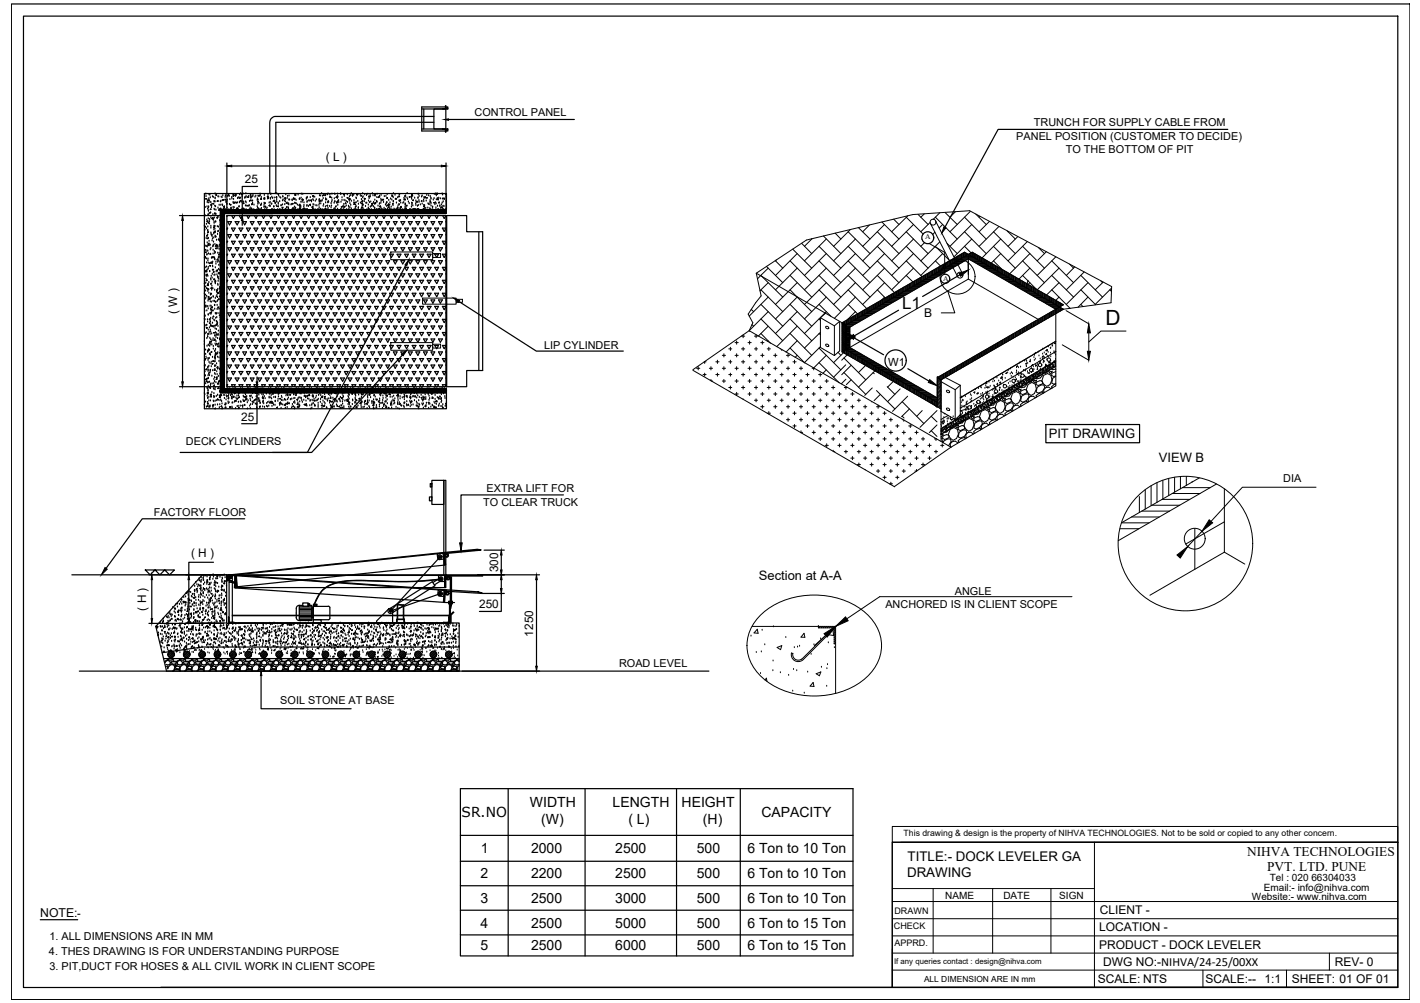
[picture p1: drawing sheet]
<svg xmlns="http://www.w3.org/2000/svg" width="297mm" height="210mm" viewBox="0 0 297 210" stroke-linecap="round" stroke-linejoin="round" font-family="sans-serif">
<defs><g id="words">
<text font-size="4.4" x="231.3" y="67.9">D</text>
<text font-size="3.5" x="188.7" y="64.8">L1</text>
<g font-size="2.9">
<text x="96.6" y="171">SR.NO</text>
<text x="110.9" y="168.9">WIDTH</text>
<text x="113.2" y="172.5">(W)</text>
<text x="128.2" y="168.9">LENGTH</text>
<text x="131.4" y="172.5">( L)</text>
<text x="142.6" y="168.9">HEIGHT</text>
<text x="147" y="172.5">(H)</text>
<text x="159.3" y="171">CAPACITY</text>
<text x="100.6" y="178.6">1</text>
<text x="111.1" y="178.5">2000</text>
<text x="128.7" y="178.5">2500</text>
<text x="145.8" y="178.5">500</text>
<text x="156.3" y="178.5">6 Ton to 10 Ton</text>
<text x="100.5" y="183.8">2</text>
<text x="111.1" y="183.8">2200</text>
<text x="128.7" y="183.8">2500</text>
<text x="145.8" y="183.8">500</text>
<text x="156.3" y="183.8">6 Ton to 10 Ton</text>
<text x="100.5" y="189">3</text>
<text x="111.1" y="189">2500</text>
<text x="128.7" y="189">3000</text>
<text x="145.8" y="189">500</text>
<text x="156.3" y="189">6 Ton to 10 Ton</text>
<text x="100.5" y="194.1">4</text>
<text x="111.1" y="194.1">2500</text>
<text x="128.7" y="194.1">5000</text>
<text x="145.8" y="194.1">500</text>
<text x="156.3" y="194.1">6 Ton to 15 Ton</text>
<text x="100.5" y="198.9">5</text>
<text x="111.1" y="198.9">2500</text>
<text x="128.7" y="198.9">6000</text>
<text x="145.8" y="198.9">500</text>
<text x="156.3" y="198.9">6 Ton to 15 Ton</text>
</g>
<g font-size="2.8">
<text x="260.9" y="179.1">NIHVA TECHNOLOGIES</text>
<text x="189.7" y="183.6">DRAWING</text>
<text x="189.9" y="180.3">TITLE:- DOCK LEVELER GA</text>
<text x="265.1" y="182.3">PVT. LTD. PUNE</text>
</g>
<g font-size="2.7">
<text x="219.4" y="91.6">PIT DRAWING</text>
<text x="242.4" y="96.6">VIEW B</text>
<text x="158.7" y="121.4">Section at A-A</text>
</g>
<text font-size="2.6" x="8.4" y="192">NOTE:</text>
<g font-size="2.5">
<text x="68.2" y="33.6">( L )</text>
<text x="51.2" y="38.3">25</text>
<text x="37" y="65.7" transform="rotate(-90 37 65.7)">( W )</text>
<text x="193.3" y="66.4">B</text>
<text x="50.5" y="88">25</text>
<text x="40" y="116.5">( H )</text>
<text x="104.2" y="119.8" transform="rotate(-90 104.2 119.8)">300</text>
<text x="30.6" y="127.8" transform="rotate(-90 30.6 127.8)">( H )</text>
<text x="100.2" y="127.3">250</text>
<text x="111.5" y="133.2" transform="rotate(-90 111.5 133.2)">1250</text>
<text x="230.1" y="191.3">CLIENT -</text>
<text x="229.9" y="194.9">LOCATION -</text>
<text x="229.9" y="198.5">PRODUCT - DOCK LEVELER</text>
<text x="230.8" y="202.1">DWG NO:-NIHVA/24-25/00XX</text>
<text x="279.2" y="202.1">REV- 0</text>
<text x="229.6" y="205.7">SCALE: NTS</text>
<text x="252.1" y="205.7">SCALE:--</text>
<text x="264.5" y="205.7">1:1</text>
<text x="270.2" y="205.7">SHEET: 01 OF 01</text>
</g>
<g font-size="2.3">
<text x="99.3" y="24.3">CONTROL PANEL</text>
<text x="212.6" y="29.2">PANEL POSITION (CUSTOMER TO DECIDE)</text>
<text x="216.3" y="26.4">TRUNCH FOR SUPPLY CABLE FROM</text>
<text x="222.9" y="31.9">TO THE BOTTOM OF PIT</text>
<text x="113.8" y="73.1">LIP CYLINDER</text>
<text x="185.8" y="76.6">W1</text>
<text x="38.9" y="93.2">DECK CYLINDERS</text>
<text x="268.4" y="100.8">DIA</text>
<text x="101.1" y="105.8">TO CLEAR TRUCK</text>
<text x="101.8" y="103.1">EXTRA LIFT FOR</text>
<text x="32.2" y="108.1">FACTORY FLOOR</text>
<text x="199.7" y="124.4">ANGLE</text>
<text x="185.2" y="127.2">ANCHORED IS IN CLIENT SCOPE</text>
<text x="129.5" y="139.7">ROAD LEVEL</text>
<text x="58.6" y="147.4">SOIL STONE AT BASE</text>
<text x="16.1" y="191.9">-</text>
<text x="10.3" y="196.7">1. ALL DIMENSIONS ARE IN MM</text>
<text x="10.2" y="199.8">4. THES DRAWING IS FOR UNDERSTANDING PURPOSE</text>
<text x="10.3" y="203.1">3. PIT,DUCT FOR HOSES &amp; ALL CIVIL WORK IN CLIENT SCOPE</text>
</g>
<g font-size="2.1">
<text x="265.6" y="184.4">Tel : 020 66304033</text>
<text x="197.7" y="188.1">NAME</text>
<text x="209.9" y="188.2">DATE</text>
<text x="221.6" y="188.1">SIGN</text>
<text x="261.9" y="188.4">Website:- www.nihva.com</text>
<text x="264.4" y="186.5">Email:- info@nihva.com</text>
</g>
<g font-size="1.9">
<text x="187.1" y="191.2">DRAWN</text>
<text x="187" y="194.4">CHECK</text>
<text x="187.1" y="198">APPRD.</text>
</g>
<g font-size="1.8">
<text x="189" y="175">This drawing &amp; design is the property of NIHVA TECHNOLOGIES. Not to be sold or copied to any other concern.</text>
<text x="193.3" y="205.4">ALL DIMENSION ARE IN mm</text>
</g>
<g font-size="1.6">
<text x="193.5" y="50.1">A</text>
<text x="197.3" y="58.7">A</text>
<text x="187" y="201.7">If any queries contact : design@nihva.com</text>
</g>
</g></defs>
<!-- layer: 0 -->
<g fill="none" stroke="#000" stroke-width=".25">
<path d="M2.4 .8h292.5v208.4h-292.5zM4.9 3.4h287.5v203.3h-287.5zM47.5 34.1l-.1 10.5M48.5 34.7h43.8M53.9 39h-3.2v4.7M93.3 34.1v10.4l-.2 .2M93.8 25h26.3M256.8 27.1h-48l-11.1 20.5M38.2 46.1v33.8M42.8 47.3h.1M42.8 59.3v.1M42.8 53.9l.1-.2v.3h-.1"/>
<path d="M42.8 48.1v.1M42.8 49.7h.1M42.8 49h.1M42.8 56.8l.1-.1 .1 .1zM42.8 57.8h.1M42.9 57h.1M42.9 59.4h.1M42.9 45.2h.1M42.9 56h.1M42.9 43.4h.1M43 53.9h.1M43 47.4v.1h-.1z"/>
<path d="M43 52.8l.1-.1zM43 52.4h.1M43 56.8l.3 .1-.1-.3-.1 .2M43 41.6h.2l-.1 .1zM43.1 59.2h.1M43.1 40.6h.1M43.1 51.5h.1M43.1 58.4h.1M43.1 57.6h.1M43.1 41.1h.1M43.1 56.7h.1M43.1 51.6h.1"/>
<path d="M43.1 49.9h.1M43.2 55.9h.1M43.2 47.9h.1M43.2 46.9h.1M43.2 57.8h.1M43.2 54.2h.1M43.2 55h.1M43.2 57.5l.2-.1-.1 .2zM43.3 53.4h.1M43.3 46h.1M43.3 58.5v.2h-.2zM43.3 46.3l.2-.1-.1 .2z"/>
<path d="M43.3 52.5h.1M43.3 43.3h.1M43.3 53.3h.1M43.3 50.8h.1M43.3 51.7h.1M43.3 42.4h.1M43.3 56.5h.1M43.3 49.2l-.1 .2zM43.4 50h.1M43.4 42.1h.1M43.4 48.3h.1M43.4 49.2h.1"/>
<path d="M43.4 48.7h.1M43.4 59.6h.1M43.4 43.8h.1M43.5 47.5h.1M43.5 52.6h.1M43.5 57.8h.1M43.5 54.6h.1M43.5 51.4h.1M43.5 48.2h.1M43.5 46.6h.1M43.5 54.2h.1M43.5 45h.1"/>
<path d="M43.5 41.9h.1M43.6 44.9h.1M43.6 45.8h.1M43.6 56h.1M43.6 55.1h.1M43.6 59.5h.1M43.6 56.3h.1M43.6 59.5v.3l-.3-.1zM43.6 51.3l.1-.2v.2zM43.6 51l.1-.1v.1zM43.6 44.1h.1M43.6 44.2h.1"/>
<path d="M43.6 48.7h.1M43.6 53.1h.1M43.6 49.9h.1M43.6 46.7h.1M43.6 43.5h.1M43.6 42.4h.1M43.6 43.3h.1M43.7 41.6h.1M43.7 51.4h.1M43.7 59.1h.1M43.7 40.8h.1M43.7 50.5h.1"/>
<path d="M43.7 41.8l.1 .2-.2-.1zM43.8 44.7h.1M43.8 46.8h.1M43.8 55.2h.1M43.8 46.4h.1M43.9 46h.1M43.9 56.8h.1M43.9 55.6h.1v.1zM43.9 40.8h.1M43.9 53.2l.1-.2 .1 .2zM43.9 44.5l.2-.1-.1 .2zM43.9 42.3h.1"/>
<path d="M44 41.4h.1M44 52.3h.1M44 51.3h.1M44 43.8l.1-.1zM44.1 59.5h.1M44.1 58.4h.1M44.1 55.1h.1M44.1 42.9l.1-.2 .1 .2h-.3M44.1 47.7h.1M44.1 58.6h.1M44.1 47.4h.1M44.1 52h.1"/>
<path d="M44.1 48.8h.1M44.1 45.6h.1M44.1 42.4h.1M44.2 49h.1M44.2 55h.1M44.2 57.8h.1M44.2 49.1h.2l-.1 .1zM44.2 43.2h.1M44.2 54h.1M44.2 43.5h.1M44.2 59.5h.1M44.3 55.1l.1-.2z"/>
<path d="M44.3 59.9h.1M44.3 53.9h.1M44.4 59h.1M44.4 58.2h.1M44.4 50.4h.1M44.4 49.5h.1M44.4 45.7l.2-.1v.2zM44.4 57.4h.1M44.5 56.5h.1M44.5 55.7h.1M44.5 50h.1M44.5 41.2h.1"/>
<path d="M44.5 45.6v.1h-.2zM44.5 53.8l.1-.1v.2zM44.5 54.8h.1M44.5 45.9h.1M44.5 55.8h.1M44.5 51.6h.1M44.5 42.6h.2l-.1 .1zM44.5 54h.1M44.5 44.9h.1M44.6 52.4h.1M44.6 53.2h.1M44.6 51.5h.1"/>
<path d="M44.6 41.3h.1M44.6 51.3h.1M44.6 46.1h.1M44.7 50.7h.1M44.7 56.5h.1M44.7 49h.1M44.7 49.8h.1M44.7 48.6l.2-.2 .1 .3zM44.7 48.1h.1M44.7 58.5h.1M44.7 42.2h.1M44.7 56.8l-.1 .2z"/>
<path d="M44.7 58.5l.2-.1v.2zM44.8 46.5h.1M44.8 47.3h.1M44.8 46.7h.1M44.8 57.6h.1M44.8 43.8h.1M44.8 47.3l.2-.1-.1 .2zM44.8 47.5v.2h-.1zM44.8 45.6h.1M44.8 52.6h.1M44.9 44.8h.1M44.9 54h.1"/>
<path d="M44.9 54.3h.1M44.9 43.1h.1M44.9 43.9h.1M44.9 42.2h.1M44.9 53.1h.1M45 42.3h.1M45 48.7h.1M45 57.6h.1M45 54.3h.1M45 51.2h.1M45 47.9h.1M45 44.8h.1"/>
<path d="M45 40.6h.1M45 41.4h.1M45 49.4h.1M45 41.6h.1M45 48.5h.1M45 59.4h.1M45 59.2h.1M45 56h.1M45 52.9h.1M45 49.6h.1M45 51.5l.3-.2v.2zM45.1 44.8h.1"/>
<path d="M45.1 46.5h.1M45.1 43.3h.1M45.1 58.7v.2h-.1zM45.1 52l.2-.1-.1 .2zM45.1 46.4h.1M45.1 49.4l.1 .2-.2-.1zM45.1 40.8h.2v.1zM45.2 44.9h.1M45.2 44h.1M45.2 54.8h.1M45.2 55.3h.1M45.2 56.9h.1"/>
<path d="M45.3 40.9h.1M45.3 50.3h.1M45.3 51.3h.1M45.3 56.6h.2v.1zM45.4 57.5h.1M45.4 54.4l.2-.2v.2zM45.4 45.5l.2-.1-.1 .2zM45.4 45.7h.1M45.4 56.6h.1M45.4 42.1l.2-.1v.1zM45.5 47.4h.1M45.5 57.9h.1"/>
<path d="M45.5 49.1h.1M45.5 51.3v.2l-.1-.1zM45.6 53h.1M45.6 52.1h.1M45.6 59.5h.1M45.6 58.1h.1M45.6 54.9h.1M45.6 51.7h.1M45.6 48.5h.1M45.6 59.7h.1M45.6 41.2h.1M45.6 43.5h.1"/>
<path d="M45.6 45.3h.1M45.6 42.1h.1M45.6 58.9h.1M45.7 57.2h.1M45.7 48.4h.1M45.7 58.4h.1M45.7 54h.1M45.7 50.2l.1-.1v.1zM45.7 56.4h.1M45.7 47.5h.1M45.7 53.3l.1-.1 .1 .1zM45.7 57.3l.2-.2v.2z"/>
<path d="M45.8 55.5h.1M45.8 54.7h.1M45.8 41.2h.1M45.8 53.8h.1M45.8 43.9h.1M45.8 50.1h.1M45.8 52.2h.1M45.8 53h.1M45.8 43h.1M45.8 51.7h.1M45.9 51.3h.1M45.9 43.8v.2h-.1z"/>
<path d="M45.9 50.5h.1M46 48.8h.1M46 49.6h.1M46 49.3h.1M46 46.2h.1M46 48h.1M46 56.6h.1M46 43.6h.2l-.1 .1zM46.1 46.3h.1M46.1 47.1h.1M46.1 56.5h.1M46.1 43.9h.1"/>
<path d="M46.1 44.1h.1M46.1 45.1h.1M46.1 45.7h.1M46.1 46.7h.1M46.1 47.3h.1M46.1 48.3h.1M46.1 49.4h.1M46.1 49.9h.1M46.1 51h.1M46.1 51.5h.1M46.1 52.6h.1M46.1 53.7h.1"/>
<path d="M46.1 54.2h.1M46.1 54.8h-.1l.1 .1 .1-.1M46.1 55.3h.1M46.1 55.8h.1M46.1 56.9h.1M46.1 57.4h.1M46.1 57.9h.1M46.1 58.5h.1M46.1 59.5h.1M46.1 55.6h.1M46.1 42.2h.1M46.1 43.9h47.2v.8"/>
<path d="M46.1 43.9v38.3M46.1 46.9h.1M46.1 52.8h.1M46.1 57.1h.1M46.1 44.9h.1M46.1 46h.1M46.1 46.3v.1M46.1 47.6h.1M46.1 48.1v.1M46.1 48.6v.1M46.1 49.6h.1M46.1 50.2v.1"/>
<path d="M46.1 50.8h.1M46.1 52.2v.1M46.1 52.4h.1M46.1 53.5h.1M46.1 55.1h.1M46.1 55.4v.1M46.1 56.1v.1M46.1 56.7h.1M46.1 57.7v.1M46.1 58.1v.1M46.1 59.3v.1M46.2 44.1l-.1 .1"/>
<path d="M46.2 44.6l-.1 .2M46.2 45.7l-.1 .1M46.2 47.4h-.1M46.2 48.4l-.1 .1M46.2 49l-.1 .1M46.2 50l-.1 .1M46.2 51.6l-.1 .1M46.2 53.2l-.1 .1M46.2 54.3l-.1 .1M46.2 55.9l-.1 .1M46.2 57.5l-.1 .1M46.2 58.6l-.1 .1"/>
<path d="M46.2 59.1l-.1 .1M46.2 43h.1M46.2 43.8h.1M46.2 43.9l-.1 .1M46.2 46.1l-.1 .1M46.2 46.8h-.1M46.2 47.7l-.1 .1M46.2 48.8h-.1M46.2 50.4h-.1M46.2 51.1l-.1 .1M46.2 51.5h-.1M46.2 52l-.1 .1"/>
<path d="M46.2 53.1h-.1M46.2 57h-.1M46.2 57.9h-.1M46.2 42.1h.1M46.2 44.3l-.1 .1M46.2 44.8v.1M46.2 45.4l-.1 .1M46.2 45.9h.1M46.2 46.4v.1M46.2 47l-.1 .1M46.2 47.5h.1M46.2 48v.1"/>
<path d="M46.2 48.6h.1M46.2 49.6l-.1 .1M46.2 50.2h.1M46.2 51.3h.1M46.2 52.3v.1M46.2 52.9h.1M46.2 53.9v.1M46.2 54.5h.1M46.2 55h.1M46.2 55.5v.1M46.2 56.6h.1M46.2 57.1v.1"/>
<path d="M46.2 57.6v.1M46.2 58.2h.1M46.2 58.7l-.1 .1M46.2 59.3h.1M46.2 59.8h.1M46.3 43.9l-.2 .1M46.3 45l-.2 .1M46.3 46.6l-.2 .1M46.3 49.3l-.2 .1M46.3 49.8l-.2 .1M46.3 52.5l-.2 .1M46.3 54.1l-.2 .1"/>
<path d="M46.3 56.8h-.2M46.3 58.4h-.2M46.3 59.4l-.2 .1M46.3 41.3h.1M46.3 43.9h.1M46.3 44.1h-.1M46.3 44.6h-.1M46.3 45.2l-.2 .1M46.3 45.7h-.1M46.3 46.2l-.1 .1M46.3 46.7l-.1 .1M46.3 47.3h-.1"/>
<path d="M46.3 47.7h-.1M46.3 51l-.1 .1M46.3 47.8l-.2 .2M46.3 48.3l-.1 .1M46.3 48.9h-.1M46.3 49.4l-.1 .1M46.3 50.5l-.2 .2M46.3 52.1h-.1M46.3 52.6h-.1M46.3 53.2h-.1M46.3 53.5l-.2 .2M46.3 53.7h-.1"/>
<path d="M46.3 54.8h-.1M46.3 55.3l-.1 .1M46.3 55.8l-.1 .1M46.3 56.4h-.1M46.3 57.4l-.1 .1M46.3 57.8l-.1 .1M46.3 58h-.1M46.3 58.5h-.1M46.3 59l-.1 .1M46.3 59.6l-.2 .2M46.3 44.4l-.2 .2M46.3 46l-.1 .1"/>
<path d="M46.3 47.1l-.2 .1M46.3 48.7l-.1 .1M46.3 51.3l-.1 .1M46.3 54.6h-.1M46.3 56.2l-.2 .1M46.3 57.2l-.1 .1M46.3 58.8l-.2 .2M46.3 44.8h.1M46.3 47.4v.1M46.3 49.7v.1M46.3 50.1v.1M46.3 54h.1"/>
<path d="M46.3 54.4h.1M46.4 45.2l-.1 .1M46.4 46.3l-.1 .1M46.4 46.8l-.1 .1M46.4 47.9l-.1 .1M46.4 49.5l-.1 .1M46.4 51.1l-.1 .1M46.4 52.2l-.1 .1M46.4 52.7l-.1 .1M46.4 53.8l-.1 .1M46.4 55.4l-.1 .1M46.4 56.5l-.1 .1"/>
<path d="M46.4 57l-.1 .1M46.4 58.1l-.1 .1M46.4 59.7l-.1 .1M46.4 44l-.1 .1M46.4 44.7h-.1M46.4 45.7l-.1 .2M46.4 46.7h-.1M46.4 47.4h-.1M46.4 48.4l-.1 .1M46.4 49l-.2 .1M46.4 49.3l-.1 .1M46.4 50l-.1 .1"/>
<path d="M46.4 50.6l-.2 .1M46.4 52.6h-.1M46.4 54.3h-.1M46.4 54.8l-.1 .2M46.4 55.2l-.1 .1M46.4 55.8h-.1M46.4 57.5l-.1 .1M46.4 58.4l-.1 .1M46.4 59.1l-.1 .1M46.4 44.5l-.1 .1M46.4 46.1l-.1 .1M46.4 47.1l-.1 .2"/>
<path d="M46.4 47.7l-.1 .1M46.4 48.8h-.1M46.4 50.2l-.2 .2M46.4 50.4h-.1M46.4 51.8l-.2 .2M46.4 52l-.1 .1M46.4 53l-.1 .1M46.4 53.5l-.1 .2M46.4 54.6l-.1 .1M46.4 56.2l-.1 .1M46.4 57.3l-.1 .1M46.4 57.9h-.1"/>
<path d="M46.4 58.9l-.1 .1M46.4 43.9l-.3 .2M46.4 43.9v.1M46.4 44.9h-.1M46.4 45.5v.1M46.4 46.5l-.1 .1M46.4 46.6h.1M46.4 47.5l-.1 .1M46.4 48.2l-.1 .1M46.4 49.1l-.1 .1M46.4 49.8l-.2 .2M46.4 50.9l-.1 .1"/>
<path d="M46.4 51.4l-.2 .2M46.4 52.5h.1M46.4 55.1v.1M46.4 55.7h.1M46.4 56.6l-.1 .1M46.4 58.4h.1M46.4 59.3l-.1 .1M46.4 60h.1M46.4 44.2v.2M46.4 45.3v.1M46.4 46.9v.1M46.4 48l-.1 .2"/>
<path d="M46.4 48.5v.1M46.4 49.6v.1M46.4 51.2v.1M46.4 52.8l-.2 .2M46.4 53.9v.1M46.4 54.4v.1M46.4 55.5l-.3 .3M46.4 57.1v.1M46.4 58.2l-.1 .1M46.4 58.7v.1M46.4 59.8h.1M46.4 41.3h.1"/>
<path d="M46.4 44.8h.1M46.4 45.7h.1M46.4 46.4h.1M46.4 47.3v.1M46.4 47.4v.1M46.4 48.4h.1M46.4 49.1h.1M46.4 50h.1M46.4 50.7l-.1 .1M46.4 51v.1M46.4 51.7v.1M46.4 52.3l-.1 .1"/>
<path d="M46.4 52.6v.1M46.4 53.3l-.1 .2M46.4 54.3h.1M46.4 56v.1M46.4 56.5v.1M46.4 56.9v.1M46.4 57.5h.1M46.4 59.2v.1M46.5 44.6h-.1M46.5 45.1l-.1 .1M46.5 46.2l-.1 .1M46.5 47.8l-.1 .1"/>
<path d="M46.5 48.8l-.1 .2M46.5 49.4l-.1 .1M46.5 50.4l-.1 .1M46.5 52.1h-.1M46.5 53.7h-.1M46.5 54.7l-.1 .1M46.5 55.2l-.1 .2M46.5 56.3l-.1 .1M46.5 57.9l-.1 .1M46.5 59l-.1 .1M46.5 59.5l-.1 .1M46.5 42.9h.1"/>
<path d="M46.5 43.9h-.1M46.5 45.6l-.1 .1M46.5 46.6h-.1M46.5 47.2l-.1 .1M46.5 48.2h-.1M46.5 48.3h-.1M46.5 49.2l-.1 .1M46.5 49.9h-.1M46.5 50.8l-.1 .1M46.5 51.5l-.3 .3M46.5 51.9h-.1M46.5 52.4l-.1 .1"/>
<path d="M46.5 53.1l-.3 .3M46.5 53.5h-.1M46.5 54.2h-.1M46.5 55.1h-.1M46.5 56.8l-.1 .1M46.5 57.4h-.1M46.5 57.8h-.1M46.5 58.3l-.1 .1M46.5 44.4h-.1M46.5 47l-.1 .1M46.5 48.6l-.1 .1M46.5 49.7l-.1 .1"/>
<path d="M46.5 50.2l-.1 .1M46.5 51.3l-.1 .1M46.5 52.9l-.1 .1M46.5 55.6l-.1 .1M46.5 58.8l-.1 .1M46.5 42h.1M46.5 49v.1M46.5 50.1h.1M46.5 51.7h.1M46.5 53.3h.1M46.5 54l-.3 .3M46.5 54.3v.1"/>
<path d="M46.5 56h.1M46.5 58.2v.1M46.5 58.6v.1M46.6 45.2l-.1 .1M46.6 46.3h-.1M46.6 46.8l-.1 .1M46.6 47.9h-.1M46.6 49.5l-.1 .1M46.6 50.5l-.1 .2M46.6 51.1l-.1 .1M46.6 52.1l-.1 .1M46.6 53.7l-.1 .1"/>
<path d="M46.6 55.4h-.1M46.6 56.4l-.1 .1M46.6 56.9l-.1 .2M46.6 58l-.1 .1M46.6 59.6l-.1 .1M46.6 43h.1M46.6 43.9l-.5 .4M46.6 44.6l-.1 .2M46.6 45.6h-.1M46.6 47.3l-.1 .1M46.6 48.2l-.1 .1M46.6 48.9l-.1 .1"/>
<path d="M46.6 50.9l-.1 .1M46.6 51.6h-.1M46.6 52.5l-.1 .1M46.6 53.2h-.1M46.6 54.1l-.1 .1M46.6 54.8l-.3 .3M46.6 55.2h-.1M46.6 55.9h-.1M46.6 56.8h-.1M46.6 58.5l-.1 .1M46.6 59.1l-.1 .1M46.6 59.5h-.1"/>
<path d="M46.6 44.4l-.1 .1M46.6 45.9l-.2 .1M46.6 46l-.1 .1M46.6 47.1l-.1 .1M46.6 47.6l-.1 .1M46.6 48.7l-.1 .1M46.6 50.3l-.1 .1M46.6 51.4l-.1 .1M46.6 51.9l-.1 .1M46.6 53l-.1 .1M46.6 54.4l-.2 .2M46.6 54.6l-.1 .1"/>
<path d="M46.6 56l-.2 .2M46.6 56.2l-.1 .1M46.6 57.3h-.1M46.6 57.8l-.1 .1M46.6 58.9l-.1 .1M46.6 41h.1M46.6 43.9l-.3 .4M46.6 44.8l-.3 .3M46.6 45.5h.1M46.6 46.4l-.1 .1M46.6 47.5l-.2 .2M46.6 48.2h.1"/>
<path d="M46.6 49.1h.1M46.6 49.8l-.1 .1M46.6 50.2h.1M46.6 50.7l-.1 .1M46.6 51.8h.1M46.6 53.4h.1M46.6 54v.1M46.6 55l-.1 .1M46.6 55.7l-.4 .4M46.6 56.6l-.4 .3M46.6 56.7v.1M46.6 57.6l-.1 .1"/>
<path d="M46.6 59.3l-.3 .2M46.6 59.9l-.4 .5M46.6 41.8h.2l-.1 .1zM46.7 43.9h.1M46.7 44.1l-.2 .1M46.7 44.6h-.1M46.7 45.1l-.1 .1M46.7 45.7l-.3 .3M46.7 46.2h-.1M46.7 46.7l-.1 .1M46.7 47.3h-.1M46.7 48.3l-.2 .2"/>
<path d="M46.7 48.8l-.1 .1M46.7 49.4h-.1M46.7 49.9l-.1 .1M46.7 51h-.1M46.7 51.5l-.1 .1M46.7 52.6l-.2 .2M46.7 53.1l-.1 .1M46.7 53.7h-.1M46.7 54.2l-.1 .1M46.7 55.3h-.1M46.7 55.8l-.1 .1M46.7 56.3l-.1 .1"/>
<path d="M46.7 56.9h-.1M46.7 57.4l-.4 .4M46.7 57.9l-.1 .1M46.7 58.5h-.1M46.7 59h-.1M46.7 59.5l-.1 .1M46.7 45.3l-.3 .2M46.7 46.9l-.1 .1M46.7 47.9l-.2 .2M46.7 49.6h-.1M46.7 52.2l-.2 .2M46.7 52.8l-.1 .1"/>
<path d="M46.7 55.4l-.1 .1M46.7 57.1l-.3 .2M46.7 58.1l-.1 .1M46.7 59.7l-.3 .2M46.7 44.4h.1M46.7 44.9l-.2 .2M46.7 45.4v.1M46.7 46h.1M46.7 46.3l-.1 .1M46.7 46.5l-.3 .3M46.7 47v.1M46.7 47.6h.1"/>
<path d="M46.7 48.1v.1M46.7 49.2l-.2 .1M46.7 49.7h.1M46.7 50.2v.1M46.7 50.6l-.1 .1M46.7 50.8h.1M46.7 51.8v.1M46.7 52.4h.1M46.7 53.5l-.2 .1M46.7 54h.1M46.7 54.5v.1M46.7 55.1h.1"/>
<path d="M46.7 56.1v.1M46.7 56.7h.1M46.7 57.2h.1M46.7 57.7v.1M46.7 58.3l-.4 .4M46.7 58.8h.1M46.7 59.3v.1M46.7 44.1l-.1 .2M46.7 45.7l-.1 .1M46.7 47.4h-.1M46.7 48.4l-.1 .2M46.7 50l-.1 .1"/>
<path d="M46.7 53.2l-.1 .1M46.7 55.9l-.1 .1M46.7 57.5l-.1 .1M46.7 58.6l-.1 .1M46.7 43.9l-.6 .6M46.7 45.2h.1M46.7 46.1v.1M46.7 46.8h.1M46.7 48.8h.1M46.7 51.5h.1M46.7 52.7h.1M46.7 53.1h.1"/>
<path d="M46.7 43.3l.2-.2v.2zM46.7 59.6v.1M46.8 43.9l-.1 .1M46.8 45l-.1 .1M46.8 45.5l-.1 .1M46.8 46.6l-.1 .1M46.8 48.2l-.1 .1M46.8 49.3l-.1 .1M46.8 49.8l-.1 .1M46.8 50.9l-.1 .1M46.8 52.5l-.1 .1M46.8 54.1l-.1 .1"/>
<path d="M46.8 55.1l-.1 .1M46.8 55.7l-.1 .1M46.8 56.8h-.1M46.8 58.4h-.1M46.8 59.4l-.1 .1M46.8 59.9l-.1 .2M46.8 43.8h.1M46.8 44.3l-.1 .1M46.8 44.4l-.1 .2M46.8 45.4h-.1M46.8 46l-.1 .1M46.8 47h-.1"/>
<path d="M46.8 47.1l-.1 .1M46.8 47.7l-.2 .1M46.8 48l-.1 .1M46.8 48.7l-.1 .1M46.8 49.6l-.1 .1M46.8 51.4h-.1M46.8 51.9l-.2 .2M46.8 52.3l-.1 .1M46.8 53h-.1M46.8 53.5l-.1 .2M46.8 53.9l-.1 .1M46.8 54.5h-.1"/>
<path d="M46.8 56.2l-.1 .1M46.8 57.1l-.1 .1M46.8 57.8l-.1 .1M46.8 58.9l-.1 .1M46.8 43.9h.1M46.8 44.8l-.1 .1M46.8 45.8l-.1 .1M46.8 46.3l-.1 .2M46.8 47.4l-.1 .1M46.8 48.9l-.2 .2M46.8 49.1h-.1M46.8 50.1l-.1 .1"/>
<path d="M46.8 50.7h-.1M46.8 51.7l-.1 .1M46.8 53.3l-.1 .1M46.8 54.8l-.2 .1M46.8 54.9l-.1 .1M46.8 56l-.1 .1M46.8 56.5l-.1 .1M46.8 57.6l-.1 .1M46.8 59.2l-.1 .1M46.8 44.2v.1M46.8 45.3h.1M46.8 46.2l-.1 .1"/>
<path d="M46.8 46.9h.1M46.8 47.9v.1M46.8 48.5l-.1 .2M46.8 49.6h.1M46.8 52.1l-.1 .1M46.8 52.8l-.1 .1M46.8 53.2h.1M46.8 53.8v.1M46.8 54.4h.1M46.8 55.3l-.1 .1M46.8 57.1h.1M46.8 58l-.1 .1"/>
<path d="M46.8 58.7h.1M46.9 44l-.1 .1M46.9 45.6l-.1 .1M46.9 46.7l-.1 .1M46.9 47.2l-.1 .1M46.9 48.3l-.1 .1M46.9 49.9l-.1 .1M46.9 51l-.3 .3M46.9 51.5l-.3 .2M46.9 52.6h-.1M46.9 53.6l-.3 .3M46.9 54.2l-.3 .2"/>
<path d="M46.9 55.8l-.1 .1M46.9 56.8l-.2 .2M46.9 57.3l-.1 .2M46.9 58.4l-.1 .1M46.9 44.4h-.1M46.9 45.1h-9.4M46.9 46h-.1M46.9 46.1l-.1 .1M46.9 47.1h-.1M46.9 47.7l-.2 .2M46.9 48.7h-.1M46.9 49.3l-.2 .2"/>
<path d="M46.9 49.7l-.1 .1M46.9 50.4l-.2 .2M46.9 51.3l-.1 .1M46.9 52l-.1 .1M46.9 54h-.1M46.9 54.7h-.1M46.9 55.2l-.1 .1M46.9 56.2h-.1M46.9 57.9h-.1M46.9 58.8l-.1 .1M46.9 59.5h-.1M46.9 44.9h-.1"/>
<path d="M46.9 46.5l-.1 .1M46.9 47.5l-.1 .1M46.9 48l-.1 .2M46.9 49.1l-.1 .1M46.9 50.7l-.1 .1M46.9 51.8l-.1 .1M46.9 52.4h-.1M46.9 53.4l-.1 .1M46.9 55l-.1 .1M46.9 56.6l-.1 .1M46.9 57.7l-.1 .1M46.9 58.2l-.1 .1"/>
<path d="M46.9 59.3l-.1 .1M46.9 43.9l-.8 .8M46.9 44.3v.1M46.9 45.2v.1M46.9 45.2h.1M46.9 45.4l-.1 .1M46.9 45.9v.1M46.9 46.8v.1M46.9 47h.1M46.9 47.9h.1M46.9 48.6h.1M46.9 49.5v.1"/>
<path d="M46.9 49.5h.1M46.9 50.2l-.3 .3M46.9 50.6h.1M46.9 50.5h.1M46.9 51.1l-.2 .2M46.9 51.1h.1M46.9 51.3h.1M46.9 52.2h.1M46.9 52.1h.1M46.9 52.9l-.1 .1M46.9 53.8h.1M46.9 53.7h.1"/>
<path d="M46.9 54.5l-.3 .3M46.9 54.8v.1M46.9 54.8h.1M46.9 55.5l-.1 .2M46.9 56.1h.1M46.9 56.5h.1M46.9 56.4h.1M46.9 57v.1M46.9 57.1l-.2 .3M46.9 58.7v.1M46.9 59.1v.1M46.9 59.1h.1"/>
<path d="M46.9 59.7l-.2 .2M46.9 59.6h.1M46.9 59.8l-.1 .1M46.9 44.1v.1M46.9 44.7l-.8 .9 .2-.1M46.9 44.8h.1M46.9 45.4h.1M46.9 45.7v.1M46.9 45.9h.1M46.9 46.4h.1M46.9 47.3v.1M46.9 47.4l-.8 .9 .2-.1"/>
<path d="M46.9 47.5h.1M46.9 48h.1M46.9 48.4v.1M46.9 48.9v.1M46.9 49.1h.1M46.9 49.6h.1M46.9 50v.1M46.9 50.1l-.8 .9 .2-.1M46.9 50.2h.1M46.9 50.7h.1M46.9 51.6v.1M46.9 51.8h.1"/>
<path d="M46.9 52.3h.1M46.9 52.6v.2M46.9 52.9h.1M46.9 53.2v.1M46.9 53.4h.1M46.9 53.9h.1M46.9 54.3h.1M46.9 54.3l-.8 .9 .2-.1M46.9 55h.1M46.9 55.5h.1M46.9 55.9v.1M46.9 56h.1"/>
<path d="M46.9 56.6h.1M46.9 57.1h.1M46.9 57.5v.1M46.9 57.6h.1M46.9 58.2h.1M46.9 58.5v.1M46.9 58.7h.1M46.9 58.9l-.3 .3M46.9 59.2l-.8 .9 .2-.2M46.9 59.3h.1M46.9 59.8h.1M46.9 43.6h.1"/>
<path d="M46.9 44.9l-.8 .8M46.9 45.1l-.8 .8M46.9 45.3l-.8 .8M46.9 45.5l-.7 .8M46.9 45.6l-.8 1M46.9 45.8l-.8 .8M46.9 46l-.8 .8M46.9 46.2l-.8 .8M46.9 46.3l-.8 .9M46.9 46.5l-.8 .9M46.9 46.7l-.8 .8M46.9 46.9l-.8 .8"/>
<path d="M46.9 47.1l-.8 .8M46.9 47.2l-.8 .9M46.9 47.6l-.8 .8M46.9 47.8l-.8 .8M46.9 47.9l-.8 .9M46.9 48.1l-.8 .9M46.9 48.3l-.8 .9M46.9 48.5l-.8 .8M46.9 48.7l-.8 .8M46.9 48.8l-.8 .9M46.9 49l-.8 .9M46.9 49.2l-.8 .8"/>
<path d="M46.9 49.4l-.8 .8M46.9 49.6l-.8 .8M46.9 49.7l-.8 .9M46.9 49.9l-.8 .8M46.9 50.3l-.8 .8M46.9 50.4l-.8 .9M46.9 50.6l-.8 .9M46.9 50.8l-.8 .8M46.9 51l-.8 .9M46.9 51.2l-.8 .8M46.9 51.3l-.8 .9M46.9 51.5l-.8 .9"/>
<path d="M46.9 51.7l-.8 .8M46.9 51.8l-.7 .9M46.9 52.1l-.8 .8M46.9 52.2l-.8 .9M46.9 52.4l-.8 .8M46.9 52.6l-.8 .8M46.9 52.8l-.8 .8M46.9 52.9l-.8 1M46.9 53.1l-.8 .9M46.9 53.3l-.8 .8M46.9 53.5l-.8 .8M46.9 53.7l-.8 .9"/>
<path d="M46.9 53.8l-.7 .9M46.9 54l-.8 .8M46.9 54.2l-.8 .8M46.9 54.6l-.7 .8M46.9 54.7l-.8 .9M46.9 54.9l-.8 .8M46.9 55.1l-.8 .8M46.9 55.2l-.8 .9M46.9 55.4l-.8 .8M46.9 55.6l-.8 .9M46.9 55.8l-.8 .8M46.9 56l-.8 .8"/>
<path d="M46.9 56.1l-.8 .9M46.9 56.3l-.8 .9M46.9 56.5l-.7 .8M46.9 56.7l-.8 .8M46.9 56.8l-.8 .9M46.9 57.1l-.8 .8M46.9 57.2l-.7 .8M46.9 57.4l-.8 .9M46.9 57.6l-.8 .8M46.9 57.7l-.8 .9M46.9 57.9l-.8 .8M46.9 58.1l-.8 .9"/>
<path d="M46.9 58.3l-.8 .8M46.9 58.4l-.8 .9M46.9 58.6l-.8 .9M46.9 58.8l-.8 .8M46.9 59l-.8 .9M46.9 59.3l-.8 .9M46.9 59.5l-.8 .9M46.9 59.7l-.8 .9M46.9 59.9l-.8 .8M46.9 45h.1M46.9 45.5v.1M46.9 46.1h.1"/>
<path d="M46.9 46.3h.1M46.9 44.7h46.4M46.9 46.6h.1M46.9 46.8h.1M46.9 47.1v.1M46.9 47.7h.1M46.9 48.2h.1M46.9 48.8h.1M46.9 49.3h.1M46.9 49.8v.1M46.9 50.4h.1M46.9 50.9h.1"/>
<path d="M46.9 51.4v.1M46.9 52h.1M46.9 52.5h.1M46.9 53v.1M46.9 53.5v.1M46.9 54.1h.1M46.9 44.7v36.7M46.9 54.6v.1M46.9 55.1v.1M46.9 55.4l-.2 .2M46.9 55.7h.1M46.9 56.2l-.3 .3"/>
<path d="M46.9 56.8h.1M46.9 56.9v.1M46.9 57.3h.1M46.9 57.9h.1M46.9 58l-.2 .2M46.9 58.4h.1M46.9 59.4v.1M46.9 60h.1M47 43.9l-.1 .1M47 44.2l-.1 .1M47 44.6l-.1 .1M47.1 44.4l-.5 .4"/>
<path d="M47.1 41.9h.1M47.1 44l-.1 .1M47.1 41.3h.1M47.1 43.9l-1 1M47.1 44.1h.1M47.1 44.6v.1M47.2 44.4l-.2 .1M47.2 41.9h.1M47.2 41h.1M47.2 43.9h-.1M47.2 43.9h.1M47.2 44.5v.1"/>
<path d="M47.2 44v.1M47.3 44.3l-.1 .1M47.3 43.9l-1.2 1.1M47.3 44.6l-.1 .1M47.3 43.9h.1M47.3 43.9v.1M47.4 44.4l-.1 .1M47.4 42.1l-.2 .2zM47.4 44.7h.1M47.4 42.7h.1M47.5 42.3h.1M47.5 43.9l-1.4 1.3"/>
<path d="M47.5 47.7h.1l-.1 .4M47.5 50.5h.1l-.1 .3M47.5 53.2h.1l-.1 .3M47.5 56h.1l-.1 .2M47.5 58.7h.1l-.1 .3M47.5 42.7h.1M47.5 43.6h.1M47.5 44.1l-.2 .2M47.5 44.6h.1M47.5 41.9h.1M47.5 43.9l-.4 .4M47.5 44.4h.1"/>
<path d="M47.6 44.2l-.2 .2M47.6 41.1h.1M47.6 44.6h-.1M47.6 45.1l-.1 .2M47.6 44l-.1 .1M47.6 43.9l-1.5 1.5M47.6 44.4h.1M47.6 46.4h.8l-.4 .7zM47.6 49.1h.8l-.4 .7zM47.6 51.8h.8l-.4 .7zM47.6 54.6h.8l-.4 .6zM47.6 57.3h.8l-.4 .7z"/>
<path d="M47.7 44.3h-.1M47.7 44.1h-.1M47.7 43.9h.1M47.7 44.4l-.1 .1M47.8 44.4h-.1M47.8 44.1l-.1 .1M47.8 40.9h.1M47.8 43.9l-.8 .8M47.8 44.6v.1M47.8 43.9v.1M47.8 44.3v.1M47.9 43.9h.1"/>
<path d="M47.9 44.2l-.1 .1M47.9 44.6h-.1M47.9 41h.1M47.9 41.1h.1M48 44l-.2 .1M48 44.7h.1M48 44.1l-.1 .1M48 44.5l-.1 .1M48 42.8h.1M48 43.9l-.8 .8M48 43.9v.1M48 44.2v.2"/>
<path d="M48 44.1h.1M48.1 44.6h-.1M48.1 41.8h.1M48.1 43.9h-.1M48.1 44.4h-.1M48.1 42.8h.2v.1zM48.2 43.9l-.9 .8M48.2 44l-.2 .1M48.2 44.6l-.1 .1M48.2 44.4l-.1 .1M48.2 43.9h.1M48.3 43.9h.1"/>
<path d="M48.3 44.2l-.1 .1M48.3 43.6h.1M48.3 43.5h.1M48.3 43.9l-.8 .8M48.3 44.1v.1M48.3 44.6v.1M48.4 44.3l-.1 .1M48.4 44.4l-.2 .2M48.4 43.9l-.3 .3M48.4 43.9h.1M48.4 44.2v.1M48.4 44.6h.1"/>
<path d="M48.4 47.7h.8l-.4 .7zM48.4 50.5h.8l-.4 .7zM48.4 53.2h.8l-.4 .7zM48.4 56h.8l-.4 .6zM48.4 58.7h.8l-.4 .6zM48.5 44l-.1 .1M48.5 41.3h.1M48.5 44.4h-.1M48.5 44.5l-.1 .1M48.5 45.1l.3 .6 .3-.6M48.5 41.6h.1M48.5 43.9l-.8 .8 .2-.3"/>
<path d="M48.6 44.1l-.1 .1M48.6 44.5h-.1M48.6 43.9l-.1 .1M48.6 44.4h.1M48.6 44.2l-.1 .2M48.7 44l-.1 .1M48.7 43.9l-.8 .8M48.7 44.4h-.1M48.7 44.3h.1M48.7 44.6v.1M48.7 40.5h.2M48.7 41l.2-.1v.2z"/>
<path d="M48.8 43.4h.1M48.8 40.8h.1M48.8 42.4h.1M48.8 43.9h-.1M48.8 44.4l-.3 .2M48.8 43.9h.1M48.8 42.6h.1M48.8 44.2h.1M48.9 44l-.2 .1M48.9 44.5l-.2 .1M48.9 40.9h.1M48.9 41.7h.1"/>
<path d="M48.9 44.3l-.1 .1M48.9 43.9l-.9 .8M48.9 44.1v.1M48.9 44.6v.1M48.9 43.9h.1M48.9 43.9v.1M48.9 44.1h.1M49 44.4l-.1 .1M49 43.5h.1M49 44.7h.1M49 42.5h.1M49 44v.1"/>
<path d="M49.1 44.5l-.1 .1M49.1 43.9l-.9 .8M49.1 43.9l-.1 .1M49.1 44.2l-.1 .2M49.1 40.8l.2-.1v.2zM49.1 44.6h.1M49.1 43.9h.1M49.2 44.4h-.1M49.2 44.2h-.1M49.2 42.3l-.1 .1zM49.2 46.4h.8l-.4 .7zM49.2 49.1h.8l-.4 .7z"/>
<path d="M49.2 51.8h.8l-.4 .7zM49.2 54.6h.8l-.4 .6zM49.2 57.3h.8l-.4 .7zM49.2 43.9l-.8 .8M49.2 44l-.3 .3M49.2 44.5h.1M49.3 41.1h.1M49.3 44.3h-.1M49.3 44.6l-.1 .1M49.3 44.1h-.1M49.3 43.9h.1M49.3 44.4v.1"/>
<path d="M49.3 44.6h.1M49.4 44.4h-.1M49.4 44.1l-.1 .1M49.4 40.8h.1M49.4 43.9l-.8 .8M49.4 43.9v.1M49.4 44.3v.1M49.4 44.4v.2M49.5 43.9h.1M49.5 42.5h.1M49.5 44.2l-.1 .1M49.5 44l-.1 .1"/>
<path d="M49.5 44.4h.1M49.6 44l.2-.2-.9 .9M49.6 44.7h.1M49.6 43.9l-.8 .8M49.6 44.3l-.1 .1M49.6 44.1l-.1 .1M49.6 44.5l-.2 .2M49.6 44.6h.1M49.6 43.5l.1 .3-.3-.1zM49.7 42.4h.1M49.7 43.7h.1M49.7 41.6h.1"/>
<path d="M49.7 44v.1M49.7 44.6h.1M49.7 44.4h-.1M49.7 44.2l-.1 .1M49.8 44h-.1M49.8 44.1h-.1M49.8 44.6l-.1 .1M49.8 44.4l-.1 .1M49.8 41.4h.1M49.8 43.9h.1M49.9 43.9h.1M49.9 44.5l-.1 .1"/>
<path d="M49.9 44l-.1 .1M50 44.3l-.1 .1M50 43.3h.1M50 43.9l-.9 .8M50 44.6l-.1 .1M50 41.4h.1M50 43.9h.1M50 43.9v.1M50 47.7h.8l-.4 .7zM50 50.5h.8l-.4 .7zM50 53.2h.8l-.4 .7zM50 56h.8l-.4 .6z"/>
<path d="M50 58.7h.8l-.4 .6zM50 44.4v.1M50 44.2v.1M50 45.1l.4 .6 .3-.6M50.1 42.4h.1M50.1 44l-.3 .3M50.1 40.8h.1M50.1 41.6h.1M50.1 43.9l-.8 .8M50.1 44.3v.1M50.2 44.1l-.2 .1M50.2 44.5l-.2 .1"/>
<path d="M50.2 44.6h-.1M50.2 43.9l-.1 .1M50.2 44.4h.1M50.2 44.2v.1M50.2 44.6h.1M50.2 42l.2-.1v.2zM50.3 44l-.1 .1M50.3 43.9l-.9 .8M50.3 44.4h-.1M50.3 41.5h.1M50.3 40.5h.1M50.3 44.3h.1"/>
<path d="M50.4 44.1h-.1M50.4 43.9h-.1M50.4 44.4l-.2 .1M50.4 44.4h.1M50.5 44.1l-.1 .1M50.5 43.9l-.8 .8M50.5 44.6v.1M50.5 40.7l.1-.2 .1 .2zM50.5 44.3v.1M50.5 43.9l-.1 .1M50.5 43.9h.1M50.5 44.6h.1"/>
<path d="M50.6 42.3h.1M50.6 44.2l-.1 .1M50.6 44.7h.1M50.6 41.1h.1M50.6 44l-.1 .1M50.6 44.1v.1M50.7 44.5l-.1 .1M50.7 43.9l-.9 .8M50.7 43.9l-.1 .1M50.7 46.1v1M50.7 44.2l-.1 .2M50.7 44.1h.1"/>
<path d="M50.8 44.6h-.1M50.8 43.9h-.1M50.8 44.4h-.1M50.8 46.4h.8l-.4 .7zM50.8 49.1h.8l-.4 .7zM50.8 51.8h.8l-.4 .7zM50.8 54.6h.8l-.4 .6zM50.8 57.3h.8l-.4 .7zM50.8 43.8h.1M50.8 40.6h.1M50.8 43.9l-.8 .8M50.8 42.6l.2-.2v.2z"/>
<path d="M50.8 44l-.1 .1M50.8 44.6v.1M50.9 44.4l-.1 .1M50.9 43.9h-.1M50.9 43.9h.1M50.9 44.1l-.1 .1M50.9 44.6h.1M51 43.8h.1M51 42.3h.1M51 44.1l-.2 .2M51 43.9l-.8 .8M51 44.6v.1"/>
<path d="M51.1 43.9l-.1 .1M51.1 44.4l-.1 .2M51.1 43.9h.1M51.1 44.2l-.2 .2M51.1 44.6h.1M51.1 44v.1M51.1 44.5v.1M51.1 44.4h.1M51.2 43.9l-.9 .8 .3-.3M51.2 41.5h.1M51.2 44.1l-.1 .1M51.2 44.5h.1"/>
<path d="M51.3 43.9l-.1 .1M51.3 41.3h.1M51.3 44.4h-.1M51.3 44.2l-.2 .2M51.3 44.6h-.1M51.4 43.1h.1M51.4 44.4h-.1M51.4 44l-.1 .1M51.4 42.2h.1M51.4 43.9l-.9 .8M51.4 44.1h.1M51.4 44.6v.1"/>
<path d="M51.4 44.4l-.1 .1M51.4 40.5h.1M51.4 41.4h.1M51.4 43.9h.1M51.5 43.9h.1M51.5 42.4h.1M51.5 41.1h.1M51.5 44.2l-.1 .1M51.5 44.5l-.1 .1M51.5 43.1h.1M51.5 44l-.1 .1M51.6 44.3l-.1 .1"/>
<path d="M51.6 43.9l-.9 .8M51.6 44.1l-.1 .1M51.6 47.7h.8l-.5 .7zM51.6 50.5h.8l-.5 .7zM51.6 53.2h.8l-.5 .7zM51.6 56h.8l-.5 .6zM51.6 58.7h.8l-.5 .6zM51.6 44.6l-.1 .1M51.6 44.1h.1M51.6 43.9h.1M51.6 43.9v.1M51.6 44.4v.1"/>
<path d="M51.6 45.1l.3 .6 .4-.6M51.7 44.7h.1M51.7 44l-.1 .1M51.7 44.5l-.1 .1M51.7 43.9v.1M51.7 43.9l-.8 .8M51.8 41.3l.2-.3v.3zM51.8 44.1l-.2 .2M51.8 44.6h-.1M51.8 43h.1v.1zM51.8 43.9h.1M51.9 44.2l-.2 .2"/>
<path d="M51.9 44.6h-.1M51.9 44l-.1 .1M51.9 43.9l-.8 .8M51.9 44.5h.1M51.9 44.3l-.1 .1M51.9 44.6v.1M52 44.1h-.1M52 41.2h.1M52 44.6h-.1M52 43.9h-.1M52 44.4l-.1 .1M52 44.4h.1"/>
<path d="M52.1 44.1l-.1 .1M52.1 43.9l-.8 .8M52.1 43.9l-.1 .1M52.1 44.4l-.1 .2M52.1 44.3v.1M52.2 43.9h.1M52.2 43h.1M52.2 44.2l-.1 .1M52.2 44.6l-.2 .1M52.2 42.1h.1M52.2 44.4h.1M52.2 44l-.1 .1"/>
<path d="M52.2 44.7h.1M52.2 44.1v.1M52.3 44.5l-.1 .1M52.3 43.9l-.9 .8M52.3 43.8h.1M52.3 43.5h.1M52.3 40.8l.2-.1v.2zM52.3 44.1h.1M52.4 44.6h-.1M52.4 43.9l-.2 .1M52.4 44l-.1 .1M52.4 41.2l.1-.1v.2z"/>
<path d="M52.4 46.4h.7l-.4 .7zM52.4 49.1h.7l-.4 .7zM52.4 51.8h.7l-.4 .7zM52.4 54.6h.7l-.4 .6zM52.4 57.3h.7l-.4 .7zM52.4 44.2l-.2 .2M52.4 44.4h-.1M52.4 42h.1M52.5 43.9l-.9 .8M52.5 44.1h-.1M52.5 44h-.1M52.5 44.6l-.1 .1"/>
<path d="M52.5 44.4l-.1 .1M52.5 41.5h.1M52.5 43.9h.1M52.6 44.5l-.1 .1M52.6 44l-.1 .1M52.6 43.7h.1M52.6 43.9l-.8 .8M52.6 44.1l-.1 .2M52.6 44.6v.1M52.7 44.3l-.2 .1M52.7 42.1h.1M52.7 42.9h.1"/>
<path d="M52.7 42.7l.1-.1v.1zM52.7 43.9l-.1 .1M52.7 43.9h.1M52.7 41.2h.1M52.7 44.2v.1M52.7 44.6h.1M52.7 44v.1M52.8 43.9l-.9 .8M52.8 44.3l-.2 .2M52.8 44.1l-.1 .1M52.8 42.1h.1M52.8 42.5h.1"/>
<path d="M52.8 44.5l-.1 .1M52.9 43.9l-.1 .1M52.9 41.1h.1M52.9 44.4h-.1M52.9 44.2l-.1 .1M52.9 40.9h.1M53 44l-.1 .1M53 43.9l-.8 .8M53 44.4h-.1M53 44.3h.1M53 44.6v.1M53 43.9h.1"/>
<path d="M53 44.4l-.2 .2M53.1 43.9h.1M53.1 44.2h-.1M53.1 44l-.1 .1M53.1 44.5l-.1 .1M53.1 42.9h.1M53.1 47.7h.8l-.3 .7zM53.1 50.5h.8l-.3 .7zM53.1 53.2h.8l-.3 .7zM53.1 56h.8l-.3 .6zM53.1 58.7h.8l-.3 .6zM53.2 44.3l-.1 .1"/>
<path d="M53.2 43.9l-.9 .8M53.2 44.1l-.1 .1M53.2 44.6l-.1 .1M53.2 43.9h.1M53.2 43.9v.1M53.2 45.1l.4 .6 .2-.6M53.3 44.4l-.1 .1M53.3 44.7h.1M53.3 44l-.1 .1M53.3 44.5v.1M53.3 41.3h.1M53.3 43.9l-.8 .8"/>
<path d="M53.3 43.9v.1M53.4 44.2l-.1 .2M53.4 44.6h-.1M53.4 43.9h.1M53.5 44.2h-.1M53.5 44.4h-.1M53.5 41h.1M53.5 43.9l-.8 .8M53.5 44l-.3 .3M53.5 44.5h.1M53.6 44.3h-.1M53.6 44.6l-.1 .1"/>
<path d="M53.6 44.1h-.1M53.6 43.9h.1M53.6 44.4v.1M53.6 44.6h.1M53.7 44.1l-.1 .1M53.7 43.9l-.9 .8M53.7 43.9l-.1 .1M53.7 44.3l-.1 .1M53.7 44.4l-.1 .2M53.8 43.9h.1M53.8 44.2l-.1 .1M53.8 44l-.1 .1"/>
<path d="M53.8 41.9h.1M53.8 43.3h.1M53.8 44.4h.1M53.8 44.7h.1M53.8 41.6h.1M53.8 43.9l-.8 .8M53.9 43.5h.1M53.9 41.8h.1M53.9 44.5l-.3 .2M53.9 42.2l.2-.1-.1 .2zM53.9 44.1l-.1 .1M53.9 42.7h.1"/>
<path d="M53.9 44.2l-.1 .2M53.9 46.4h.8l-.4 .7zM53.9 49.1h.8l-.4 .7zM53.9 51.8h.8l-.4 .7zM53.9 54.6h.8l-.4 .6zM53.9 57.3h.8l-.4 .7zM54 44.6h-.2M54 41h.1M54 41.9h.1M54 43.9l-.2 .1M54 44l-.1 .1M54 44.4h-.1"/>
<path d="M54 44.2h.1M54.1 43.7h.1M54.1 43.9l-.9 .8M54.1 44h-.1M54.1 44.1h-.1M54.1 44.6l-.1 .1M54.1 44.4l-.1 .1M54.1 43.9h.1M54.2 44.5l-.1 .1M54.2 42.6h.1M54.2 44l-.1 .1M54.2 44.3l-.1 .1"/>
<path d="M54.2 43.9l-.8 .8M54.2 40.9l.1 .1h-.2zM54.3 44.6l-.1 .1M54.3 43.9h.1M54.3 43.9l-.1 .1M54.3 44.2v.1M54.4 44.4l-.2 .1M54.4 44l-.3 .3M54.4 44.5l-.1 .1M54.4 43.8h.1M54.4 40.6h.1M54.4 43.9l-.8 .8"/>
<path d="M54.4 44.3v.1M54.4 44.1v.1M54.4 40.9h.1M54.4 44.6h.1M54.4 44.5h.1M54.5 43.9l-.1 .1M54.5 44.4h-.1M54.5 44.2l-.1 .1M54.5 44.6h.1M54.6 44l-.1 .1M54.6 43.9l-.9 .8M54.6 44.5h-.1"/>
<path d="M54.6 44.4h-.1M54.6 44.3h.1M54.6 42.7l-.1 .2zM54.7 44.1h-.1M54.7 41.3h.1M54.7 43.9h-.1M54.7 44.4l-.1 .1M54.7 41.5v.2h-.2zM54.7 43.6h.1M54.7 42.7h.1M54.7 44.4h.1M54.7 47.7h.8l-.4 .7z"/>
<path d="M54.7 50.5h.8l-.4 .7zM54.7 53.2h.8l-.4 .7zM54.7 56h.8l-.4 .6zM54.7 58.7h.8l-.4 .6zM54.8 44.1l-.1 .1M54.8 43.9l-.9 .8M54.8 44.3l-.1 .1M54.8 45.1l.3 .6 .4-.6M54.8 44.6l-.1 .1M54.8 43.9h.1M54.8 43.9l-.1 .1M54.8 44.1h.1"/>
<path d="M54.9 44.4l-.3 .3M54.9 44.2l-.1 .1M54.9 44.7h.1M54.9 44.1v.1M54.9 44v.1M54.9 44.5v.1M54.9 43.9l-.8 .8M54.9 43.9v.1M55 44.1h-.1M55 44.6h-.1M55 44v.1M55 43.9h.1"/>
<path d="M55.1 44.4h-.1M55.1 43.9l-.8 .8M55.1 44h.1M55.1 44.6v.1M55.2 44.3h-.1M55.2 44.4l-.1 .1M55.2 43.4h.1M55.2 41.6h.1M55.2 43.9h-.1M55.2 41.7h.1M55.2 42.5h.1M55.2 43h.1"/>
<path d="M55.3 44.1l-.1 .1M55.3 40.9h.1M55.3 43.9l-.9 .8M55.3 44.6l-.1 .1M55.3 43.9l-.4 .5M55.3 42.6h.1M55.3 44.4l-.1 .2M55.4 43.9h.1M55.4 41.7h.1M55.4 41.5h.1M55.4 44.2l-.2 .2M55.4 44.6h-.1"/>
<path d="M55.4 43.3l.1-.1v.1zM55.4 44l-.1 .1M55.4 44.4h.1M55.5 43.9l-.8 .8M55.5 44.3l-.1 .1M55.5 44.1l-.1 .1M55.5 42.6h.1M55.5 44.5l-.1 .1M55.5 46.4h.8l-.4 .7zM55.5 49.1h.8l-.4 .7zM55.5 51.8h.8l-.4 .7zM55.5 54.6h.8l-.4 .6z"/>
<path d="M55.5 57.3h.8l-.4 .7zM55.5 43.9v.1M55.5 44.4h.1M55.6 44.6h-.1M55.6 44.2l-.1 .1M55.6 43.5h.1M55.6 44.4h.1M55.7 43.9l-.9 .8M55.7 44.1h-.1M55.7 44.6l-.1 .1M55.7 44.4l-.1 .1M55.7 43.9l-.2 .2"/>
<path d="M55.8 43.9h.1M55.8 44.2l-.1 .1M55.8 44.5l-.1 .1M55.8 44l-.1 .1M55.8 44.3v.1M55.8 43.9l-.8 .8M55.8 44.1v.1M55.9 44.6l-.1 .1M55.9 43.5h.1M55.9 43.9h.1M55.9 43.9l-.1 .1M55.9 44.4l-.1 .1"/>
<path d="M56 44.7h.1M56 44l-.2 .1M56 41.6h.1M56 41.3h.1M56 43.9l-.8 .8M56 44.3v.1M56 41.4l.2-.1-.1 .2zM56 44.5l-.1 .1M56 40.7h.1M56 44.1l-.1 .2M56 44.6h.1M56 41l.1 .2h-.2z"/>
<path d="M56.1 43.9l-.1 .1M56.1 44.2l-.1 .1M56.1 44.6h.1M56.2 44l-.1 .1M56.2 43.9l-.9 .8M56.2 44.5h-.1M56.2 44.3l-.2 .1M56.2 44.6v.1M56.3 44.1h-.1M56.3 43l.1-.1v.2zM56.3 44.6h-.1M56.3 43.9h-.1"/>
<path d="M56.3 44.4l-.1 .1M56.3 42.5h.1M56.3 47.7h.8l-.4 .7zM56.3 50.5h.8l-.4 .7zM56.3 53.2h.8l-.4 .7zM56.3 56h.8l-.4 .6zM56.3 58.7h.8l-.4 .6zM56.3 44.1v.1M56.3 43.9l-.8 .8M56.3 44.6v.1M56.3 45.1l.4 .6 .3-.6M56.4 43.9l-.1 .1"/>
<path d="M56.4 44.4l-.1 .2M56.4 44.3l-.1 .1M56.4 43.9h.1M56.4 44.6h.1M56.5 44.2l-.1 .1M56.5 44.4h-.1M56.5 44.7h.1M56.5 42.4h.1M56.5 43.2h.1M56.6 44.5l-.1 .1M56.6 41.5h.1M56.6 41.7h.1"/>
<path d="M56.6 43.9l-.9 .8M56.6 44.2l-.1 .2M56.6 40.7h.1M56.6 44.1l-.1 .1M56.6 44.6h.1M56.6 43.9l-.2 .2M56.6 44v.1M56.7 44.4h-.1M56.7 40.6h.1M56.7 44.2h-.1M56.7 42.7h.1M56.7 43.9l-.8 .8"/>
<path d="M56.7 44.1h.1M56.7 44h.1M56.7 44.6v.1M56.8 44.4l-.1 .1M56.8 43.9h-.1M56.8 43.9h.1M56.9 42.7h.1M56.9 41.3h.1M56.9 44.4h-.1M56.9 43.9l-.9 .8M56.9 44.1l-.2 .2M56.9 44.6v.1"/>
<path d="M56.9 43.9l-.1 .2M56.9 44.3v.1M57 43.9h.1M57 41.5h.1M57 44.2l-.1 .1M57 44.6h-.1M57 44l-.1 .1M57 44.5v.1M57.1 44.3l-.3 .3M57.1 43.9l-.9 .8M57.1 46.4h.8l-.4 .7zM57.1 49.1h.8l-.4 .7z"/>
<path d="M57.1 51.8h.8l-.4 .7zM57.1 54.6h.8l-.4 .6zM57.1 57.3h.8l-.4 .7zM57.1 44.1l-.1 .1M57.1 44.6h.1M57.1 44.5h.1M57.2 43.9l-.1 .1M57.2 44.4h-.1M57.2 44.2l-.1 .1M57.2 44.6h.1M57.2 44v.1M57.2 43.3h.1"/>
<path d="M57.2 43.9l-.8 .8M57.2 44.5h.1M57.2 44.4h.1M57.3 44.6l-.1 .1M57.3 43.3h.1M57.3 43.9h.1M57.3 44.4v.1M57.4 43.9h.1M57.4 41.4h.1M57.4 41.9v.2h-.2zM57.4 44.2l-.2 .1M57.4 44.3v.1"/>
<path d="M57.4 43.9l-.8 .8M57.4 44.1v.1M57.5 44.6l-.1 .1M57.5 43.9h.1M57.5 43.9l-.3 .2M57.5 44.1h-.1M57.5 42.4h.2l-.1 .1zM57.5 44.4l-.2 .2M57.5 44.2v.1M57.6 44.7h.1M57.6 44.1l-.1 .1M57.6 44l-.1 .1"/>
<path d="M57.6 44.5l-.1 .1M57.6 40.5h.1M57.6 43.9l-.8 .8M57.6 43.9v.1M57.7 44.1h-.1M57.7 43.9h.1M57.7 44.4h.1M57.7 44.2l-.1 .2M57.7 44.6h-.1M57.7 41.3l.2-.1v.1zM57.8 44l-.1 .1M57.8 42.2h.1"/>
<path d="M57.8 43h.1M57.8 43.9l-.9 .8M57.8 44.4h-.1M57.8 41.3h.1M57.8 44.3h.1M57.8 44.6v.1M57.9 40.5h.1M57.9 43.2h.1M57.9 41.8h.1M57.9 43.9h-.1M57.9 47.7h.8l-.4 .7zM57.9 50.5h.8l-.4 .7z"/>
<path d="M57.9 53.2h.8l-.4 .7zM57.9 56h.8l-.4 .6zM57.9 58.7h.8l-.4 .6zM57.9 42.3h.1M57.9 45.1l.4 .6 .3-.6M58 44.1l-.1 .1M58 43.9l-.9 .8M58 44.6l-.1 .1M58 43.9l-.2 .2M58 44.4l-.2 .2M58 43.9h.1M58 44.2l-.3 .3"/>
<path d="M58 44.6h.1M58.1 44l-.1 .1M58.1 44.4h-.1M58.1 44.7h.1M58.1 40.6l.2-.1v.2zM58.2 43.9l-.9 .8M58.2 44.5l-.2 .1M58.2 43.9l-.1 .1M58.2 44.2l-.1 .2M58.2 42.7h.1M58.2 42.5h.1M58.2 43.1l.1 .2-.2-.1z"/>
<path d="M58.3 44.6h-.1M58.3 43.9h-.1M58.3 44.4h-.1M58.3 41h.1M58.3 44.2h.1M58.3 43.9l-.8 .8M58.3 44.1h.1M58.3 44.6v.1M58.4 44.4l-.1 .1M58.4 43.9l-.3 .3M58.4 43.9h.1M58.4 44.2l-.1 .1"/>
<path d="M58.5 44.5l-.1 .1M58.5 44l-.1 .1M58.5 44.3l-.1 .1M58.5 42.2h.1M58.5 43.9l-.8 .8M58.5 44.1v.1M58.5 41.3h.1M58.5 43.9v.1M58.6 43.9h.1M58.6 44.6l-.1 .1M58.6 44.2l-.1 .1M58.6 44l-.1 .1"/>
<path d="M58.7 43.9l-.9 .8M58.7 44.3l-.2 .2M58.7 46.4h.7l-.3 .7zM58.7 49.1h.7l-.3 .7zM58.7 51.8h.7l-.3 .7zM58.7 54.6h.7l-.3 .6zM58.7 57.3h.7l-.3 .7zM58.7 44.1l-.1 .1M58.7 41.5h.1M58.7 44.6h.1M58.8 43.9l-.1 .1M58.8 44.2l-.1 .1"/>
<path d="M58.8 43.1h.1M58.8 43h.1M58.8 44.6h.1M58.8 44v.1M58.8 43.9l-.8 .8M58.8 44.5h.1M58.9 44.3l-.3 .3M58.9 44.6l-.1 .1M58.9 44.1h-.1M58.9 44.6h.1M58.9 43.9h.1M58.9 44.4v.1"/>
<path d="M59 44.5v.1M59 43.5l.2-.1-.1 .1zM59.1 44.3l-.2 .1M59.1 43.7h.1M59.1 43.9l-.9 .8M59.1 44.6l-.1 .1M59.1 42h.1M59.1 42.9h.1M59.1 43.9h.1M59.1 43.9l-.1 .1M59.1 44.4v.1M59.1 41.2h.1"/>
<path d="M59.1 44.2v.1M59.2 44.7h.1M59.2 41.2h.1M59.2 44.5l-.1 .1M59.2 41.8h.1M59.2 43.9l-.8 .8M59.3 44.2l-.1 .2M59.3 44.1l-.2 .1M59.3 44.6h-.1M59.3 43.9l-.4 .3M59.3 44v.1M59.4 44.4h-.1"/>
<path d="M59.4 44.2h-.1M59.4 43.9l-.9 .8M59.4 44h.1M59.4 44.6v.1M59.4 47.7h.8l-.4 .7zM59.4 50.5h.8l-.4 .7zM59.4 53.2h.8l-.4 .7zM59.4 56h.8l-.4 .6zM59.4 58.7h.8l-.4 .6zM59.5 44.1h-.1M59.5 42.1h.1M59.5 43.9h-.1"/>
<path d="M59.5 45.1l.3 .6 .4-.6M59.6 44.1l-.2 .2M59.6 42.8h.1M59.6 43.9l-.9 .8M59.6 44.6l-.1 .1M59.6 43.9l-.1 .1M59.6 41.6h.2l-.1 .1zM59.6 43.9h.1M59.6 44.2l-.2 .3M59.6 44.6h.1M59.6 41.3l.1 .2h-.1zM59.7 44l-.1 .1"/>
<path d="M59.7 42.2h.1M59.7 44.5l-.1 .1M59.7 44.7h.1M59.7 43.8h.1M59.7 43.9l-.8 .8M59.7 44.3l-.3 .3M59.8 44.1l-.1 .1M59.8 40.8h.1M59.8 44.6h-.1M59.8 44.5h-.1M59.8 44.2v.1M59.9 43.9l-.2 .1"/>
<path d="M59.9 44.6h-.1M59.9 44.4h-.1M59.9 43.4l.1-.1zM59.9 43.9l-.8 .8M59.9 44.6v.1M60 44.4l-.1 .1M60 43.9l-.2 .2M60 43.9h.1M60 42.3l.1 .3-.2-.1 .2-.2M60 44.2l-.1 .1M60.1 41.5h.1M60.1 44.3l-.1 .1"/>
<path d="M60.1 43.9l-.8 .8M60.1 44.1v.1M60.2 44.6l-.1 .1M60.2 41.1h.1M60.2 43.9h.1M60.2 43.9l-.3 .3M60.2 44.1h-.1M60.2 44.4l-.2 .2M60.2 44.2v.1M60.2 44v.1M60.2 46.4h.8l-.4 .7zM60.2 49.1h.8l-.4 .7z"/>
<path d="M60.2 51.8h.8l-.4 .7zM60.2 54.6h.8l-.4 .6zM60.2 57.3h.8l-.4 .7zM60.3 42.8h.1M60.3 43.9l-.9 .8M60.3 44.3l-.1 .1M60.3 44.1l-.1 .1M60.3 43.5h.1M60.4 43.9l-.1 .1M60.4 42.7h.1M60.4 43.8h.1M60.4 44.2l-.1 .1"/>
<path d="M60.4 41.9h.1M60.4 42.9h.1M60.5 44l-.1 .1M60.5 41h.1M60.5 43.9l-.9 .8M60.5 44.3l-.3 .3M60.5 44.6v.1M60.5 43.9h.1M60.6 41.9h.1M60.6 44.1l-.1 .1M60.6 43.9l-.8 .8M60.6 44.6v.1"/>
<path d="M60.7 44.3l-.4 .3M60.7 43.9l-.2 .2M60.7 43.9h.1M60.7 44.6h.1M60.7 44.4l-.2 .2M60.8 44.7h.1M60.8 44.5l-.1 .1M60.8 43.9l-.8 .8M60.9 44.2l-.1 .2M60.9 42.9h.1M60.9 44.6h-.1M60.9 43.9l-.2 .2"/>
<path d="M61 44.4h-.1M61 44.2h-.1M61 43.9l-.8 .8M61 44.1h.1M61 44.6v.1M61 47.7h.8l-.4 .7zM61 50.5h.8l-.4 .7zM61 53.2h.8l-.4 .7zM61 56h.8l-.4 .6zM61 58.7h.8l-.4 .6zM61 44.4v.1M61 42.8h.1"/>
<path d="M61 43.9l-.3 .4M61.1 43.9h.1M61.1 41.9h.1M61.1 44.1h-.1M61.1 45.1l.3 .6 .3-.6M61.1 42h.1M61.1 44.4h.1M61.1 42.6h.2v.1zM61.2 44.1l-.2 .2M61.2 43.9l-.9 .8M61.2 43.9l-.1 .1M61.2 44.3v.1"/>
<path d="M61.3 43.9h.1M61.3 43.7h.1M61.3 44.2l-.1 .1M61.3 44l-.1 .1M61.3 43.6h.1M61.3 43.9l-.8 .8M61.3 44.3l-.3 .3M61.4 44.1l-.1 .1M61.4 41.6h.1M61.4 44.6h-.1M61.4 43.9l-.1 .1M61.5 44.2l-.1 .1"/>
<path d="M61.5 44.6h-.1M61.5 41.5v.1h-.2zM61.5 44.4l-.4 .3M61.6 44l-.2 .1M61.6 43.9l-.9 .8M61.6 44.6l-.1 .1M61.6 44.4l-.1 .1M61.6 43.3h.1M61.6 43.9h.1M61.6 42.5h.1M61.7 44.5l-.1 .1M61.7 41.7h.1"/>
<path d="M61.7 41.8h.1M61.7 44.3l-.1 .1M61.7 40.8h.1M61.7 40.9h.1M61.7 43.9l-.8 .8M61.7 40.8h.2l-.1 .1zM61.8 44.6l-.1 .1M61.8 42.6h.1M61.8 43.9h.1M61.8 43.9l-.3 .2M61.8 44.4l-.1 .1M61.8 44.2v.1"/>
<path d="M61.8 43.4v.1h-.1zM61.8 46.4h.8l-.4 .7zM61.8 49.1h.8l-.4 .7zM61.8 51.8h.8l-.4 .7zM61.8 54.6h.8l-.4 .6zM61.8 57.3h.8l-.4 .7zM61.8 44.7h.1M61.9 44.5l-.1 .1M61.9 43.9l-.9 .8M61.9 41.9h.1M61.9 44.1l-.1 .1M62 42.7h.1"/>
<path d="M62 43.9l-.4 .4M62 44.4h-.1M62 44.2l-.2 .2M62.1 44l-.1 .1M62.1 43.9l-.9 .8M62.1 44.4h-.1M62.1 44.1h.1M62.1 43.9h.1M62.2 44.1l-.1 .2M62.2 42.9h.1M62.2 43.9l-.8 .8M62.2 44.6v.1"/>
<path d="M62.3 43.9l-.1 .1M62.3 43.9h.1M62.3 44.2l-.4 .4M62.3 44.6h.1M62.4 40.8h.1M62.4 44.4l-.3 .3M62.4 44l-.1 .1M62.4 44.7h.1M62.4 44.5l-.1 .1M62.4 43.9l-.8 .8M62.4 43.9v.1M62.5 44.2l-.1 .2"/>
<path d="M62.5 44.6h-.1M62.5 43.9h.1M62.5 43l.2-.3 .1 .3zM62.6 44.4h-.1M62.6 41.7h.1M62.6 43.9l-.8 .8M62.6 44.6v.1M62.6 43.6h.2l-.1 .1zM62.6 47.7h.8l-.4 .7zM62.6 50.5h.8l-.4 .7zM62.6 53.2h.8l-.4 .7zM62.6 56h.8l-.4 .6z"/>
<path d="M62.6 58.7h.8l-.4 .6zM62.7 44.4l-.1 .1M62.7 41.6h.1M62.7 43.9l-.3 .3M62.7 45.1l.3 .6 .3-.6M62.7 43.9h.1M62.7 43.4h.1M62.7 44.2l-.1 .1M62.8 43.9l-.9 .8M62.8 44.1l-.1 .1M62.8 44.3l-.1 .1M62.8 44.4l-.1 .2"/>
<path d="M62.8 43.9l-.3 .3M62.9 43.9h.1M62.9 44.2l-.1 .1M62.9 44l-.1 .1M62.9 43.2h.1M62.9 43.4h.1M62.9 44.4h.1M62.9 42.3h.1M62.9 43.9l-.8 .8M62.9 44.3v.1M63 44.1l-.1 .1M63 41.5h.1"/>
<path d="M63 43.9l-.1 .1M63 40.6h.1M63.1 44.2l-.1 .1M63.1 44l-.1 .1M63.1 43.9l-.8 .8M63.2 44.3l-.5 .4M63.2 44.6l-.1 .1M63.2 42.3h.1M63.2 43.9h.1M63.2 44.4l-.3 .2M63.2 41.8h.2v.1zM63.3 44l-.2 .1"/>
<path d="M63.3 44.5l-.1 .1M63.3 42h.1M63.3 41.6v.2h-.1zM63.3 44.3l-.1 .1M63.3 40.7h.1M63.3 43.9l-.8 .8M63.4 44.6l-.1 .1M63.4 43.9h.1M63.4 43.9l-.1 .1M63.4 46.4h.8l-.4 .7zM63.4 49.1h.8l-.4 .7zM63.4 51.8h.8l-.4 .7z"/>
<path d="M63.4 54.6h.8l-.4 .6zM63.4 57.3h.8l-.4 .7zM63.4 44.4l-.1 .1M63.5 44.7h.1M63.5 44.5l-.1 .1M63.5 43.9l-.8 .8M63.5 44.2v.2M63.5 43.3h.1M63.6 44.6h-.1M63.6 42.4h.1M63.6 43h.1M63.6 43.9l-.4 .3"/>
<path d="M63.6 43.5l.1 .2h-.2zM63.6 44.2h.1M63.7 44.4h-.2M63.7 43.9l-.9 .8M63.7 44l-.3 .3M63.7 44.5h-.1M63.7 44.3h.1M63.8 44.1h-.1M63.8 43.9h-.1M63.8 44.4l-.1 .1M63.8 44.4h.1M63.8 44.1v.1"/>
<path d="M63.8 43.9l-.8 .8M63.8 44.6v.1M63.9 43.9l-.1 .1M63.9 44.3l-.1 .1M63.9 43.9h.1M63.9 44.2v.1M63.9 44.6h.1M64 44l-.1 .1M64 44.5l-.1 .1M64 44.7h.1M64 43.9l-.8 .8M64 44.3l-.3 .4"/>
<path d="M64.1 44.1l-.1 .1M64.1 44.6h-.1M64.1 44.5h-.1M64.1 41.7h.1M64.1 41.5h.1M64.1 43.9l-.1 .1M64.1 44v.1M64.1 44.6h.1M64.2 44.4h-.1M64.2 43.8h.1M64.2 43.2h.1M64.2 47.7h.7l-.3 .7z"/>
<path d="M64.2 50.5h.7l-.3 .7zM64.2 53.2h.7l-.3 .7zM64.2 56h.7l-.3 .6zM64.2 58.7h.7l-.3 .6zM64.2 43h.1M64.2 42.4h.1M64.2 43.9l-.8 .8M64.2 44h.1M64.2 44.6v.1M64.2 45.1l.4 .6 .3-.6M64.3 44.4l-.1 .1M64.3 42.1h.1"/>
<path d="M64.3 41.3h.1M64.3 41.4h.1M64.3 43.9h-.1M64.3 43.9h.1M64.3 44.5v.1M64.4 44.3l-.1 .1M64.4 43.9l-.9 .8M64.4 44.1l-.2 .2M64.4 44.6l-.1 .1M64.4 43.9h.1M64.4 43.9l-.3 .4M64.4 44.1h.1"/>
<path d="M64.5 44.4l-.1 .1M64.5 44.2l-.1 .1M64.5 43.2h.1M64.5 44v.1M64.6 43.9l-.9 .8M64.6 44.3l-.1 .1M64.6 44.1l-.1 .1M64.6 42h.1M64.6 44.5l-.1 .1M64.6 43.9v.1M64.6 44.4h.1M64.7 44.2l-.1 .1"/>
<path d="M64.7 42.1h.1M64.7 44l-.1 .1M64.7 43.9l-.8 .8M64.7 44.4h.1M64.7 42.8l.2-.1v.2zM64.8 44.6l-.1 .1M64.8 44.1h-.1M64.8 43.9h.1M64.8 44.6h.1M64.9 44.1l-.2 .2M64.9 41.3h.1M64.9 44.6v.1"/>
<path d="M64.9 43h.1M64.9 43.9l-.8 .8M64.9 44.3l-.3 .3M64.9 46.4h.8l-.3 .7zM64.9 49.1h.8l-.3 .7zM64.9 51.8h.8l-.3 .7zM64.9 54.6h.8l-.3 .6zM64.9 57.3h.8l-.3 .7zM65 43.9l-.1 .1M65 43.9h.1M65 41.9l.1-.1v.2zM65 44.6h-.1"/>
<path d="M65 44.4l-.1 .2M65 40.5h.1M65.1 44.7h.1M65.1 44l-.2 .1M65.1 44.5l-.1 .1M65.1 43.9l-.8 .8M65.1 43.9v.1M65.2 44.2l-.1 .2M65.2 42.2h.1M65.2 44.6h-.1M65.2 43.9h.1M65.2 44.4h.1"/>
<path d="M65.2 44.2h.1M65.3 43.9l-.9 .8M65.3 44.1h-.1M65.3 44.6l-.1 .1M65.3 44.4l-.1 .1M65.3 43.9l-.3 .4M65.3 43.8l.1-.1 .1 .1zM65.4 43.9h.1M65.4 44.1h-.1M65.4 44.6h-.1M65.4 41l.1-.1v.2zM65.4 44.1l-.1 .2"/>
<path d="M65.4 43.7h.1M65.4 41.8h.1M65.4 43.9l-.8 .8M65.4 43.2v.2h-.2zM65.5 43.9l-.1 .1M65.5 42.8h.1M65.5 44.3l-.1 .1M65.5 44.4l-.1 .2M65.5 43.9h.1M65.5 42h.1M65.5 41.1h.1M65.5 41.3h.1"/>
<path d="M65.5 44.2v.1M65.6 44l-.1 .1M65.6 44.4h-.1M65.6 43.9l-.8 .8M65.6 44.3v.1M65.7 44.1l-.1 .1M65.7 42.9h.1M65.7 43.9l-.1 .1M65.7 44.2v.1M65.7 44.6h-.1M65.7 47.7h.8l-.4 .7zM65.7 50.5h.8l-.4 .7z"/>
<path d="M65.7 53.2h.8l-.4 .7zM65.7 56h.8l-.4 .6zM65.7 58.7h.8l-.4 .6zM65.8 44.4l-.4 .3M65.8 44l-.1 .1M65.8 41.3h.1M65.8 43.9l-.8 .8M65.8 44.1h.1M65.8 44.6v.1M65.8 45.1l.3 .6 .4-.6M65.9 44.4l-.2 .1M65.9 43.9h-.1"/>
<path d="M65.9 43.9h.1M66 44.5l-.1 .1M66 42.1h.1M66 44l-.1 .1M66 44.3l-.1 .1M66 43.9l-.8 .8M66 44.6v.1M66 43.9h.1M66 43.9v.1M66.1 44.4l-.1 .1M66.1 43h.1M66.1 44.2l-.1 .1"/>
<path d="M66.1 44.7h.1M66.1 44.1v.1M66.2 44.5l-.1 .1M66.2 41.8h.1M66.2 43.9l-.9 .8M66.2 44.1h.1M66.2 44.6h.1M66.3 43.9l-.5 .4M66.3 44.4h-.1M66.3 44.2l-.2 .2M66.3 43.1h.1M66.3 44.6h.1"/>
<path d="M66.3 44v.1M66.3 44.4h.1M66.3 44.5h.1M66.4 43.9v-.1l-.9 .9M66.4 44.3h-.1M66.4 44.1h-.1M66.4 43.9h.1M66.4 44.4v.1M66.5 44.4h-.1M66.5 44.1l-.1 .1M66.5 43.9l-.8 .8M66.5 44.6v.1"/>
<path d="M66.5 43.9v.1M66.5 44.3v.1M66.5 46.4h.8l-.4 .7zM66.5 49.1h.8l-.4 .7zM66.5 51.8h.8l-.4 .7zM66.5 54.6h.8l-.4 .6zM66.5 57.3h.8l-.4 .7zM66.6 43.9h.1M66.6 44.2l-.1 .1M66.6 44.6h-.1M66.6 44.4l-.3 .3M66.7 44l-.2 .1"/>
<path d="M66.7 44.7h.1M66.7 44.1l-.1 .1M66.7 44.5l-.1 .1M66.7 43h.1M66.7 43.9l-.8 .8M66.7 43.9v.1M66.8 43.5h.1M66.8 42h.1M66.8 41.8h.1M66.8 42.1l.1-.1v.1zM66.8 44.1h-.1M66.8 44.6h-.1"/>
<path d="M66.8 42.6h.1M66.8 43.9h.1M66.8 44v.1M66.8 44.4h.1M66.8 41h.1M66.8 42l.2-.1v.2zM66.9 43.9l-.9 .8M66.9 44h-.1M66.9 44.6l-.1 .1M66.9 44.4l-.1 .1M66.9 43.9h.1M67 43.9h.1"/>
<path d="M67 44.5l-.1 .1M67 43.8h.1M67 41h.1M67.1 43.9l-.9 .8M67.1 44.1l-.2 .2M67.1 44.6l-.1 .1M67.1 43.9l-.4 .5M67.1 44.3l-.1 .1M67.1 42.7h.1M67.1 44.4v.1M67.1 43.9h.1M67.1 44.2v.1"/>
<path d="M67.1 44.6h.1M67.2 44l-.1 .1M67.2 44.4h-.1M67.2 44.3v.1M67.3 44.1l-.1 .1M67.3 40.5h.1M67.3 43.9l-.9 .8M67.3 44.5l-.2 .1M67.3 43.9l-.1 .1M67.3 42.1h.1M67.3 44.4h.1M67.3 47.7h.8l-.4 .7z"/>
<path d="M67.3 50.5h.8l-.4 .7zM67.3 53.2h.8l-.4 .7zM67.3 56h.8l-.4 .6zM67.3 58.7h.8l-.4 .6zM67.4 44.2l-.1 .1M67.4 44l-.1 .1M67.4 41.9h.1M67.4 43.9l-.8 .8M67.4 44.4h.1M67.4 45.1l.3 .6 .3-.6M67.4 41h.1M67.4 44.6v.1"/>
<path d="M67.5 43.9h-.1M67.5 44.4l-.3 .2M67.5 43.9h.1M67.5 44.2l-.1 .1M67.6 44l-.2 .1M67.6 44.5l-.2 .1M67.6 44.3l-.1 .1M67.6 43.2h.1M67.6 41.6h.1M67.6 43.9l-.8 .8M67.6 40.9l.2-.2v.2h-.2M67.6 44.1v.1"/>
<path d="M67.6 44.6v.1M67.6 43.9h.1M67.6 43.9v.1M67.7 44.4l-.1 .1M67.7 42.8h.1M67.7 44.7h.1M67.7 44l-.1 .1M67.8 44.5l-.1 .1M67.8 43.9l-.9 .8M67.8 43.9l-.1 .1M67.8 44.2l-.1 .2M67.9 44.6h-.1"/>
<path d="M67.9 43.9h-.1M67.9 43.8h.3l-.1-.2-.2 .2M67.9 44.2h.1M67.9 44.4h-.1M67.9 43.9l-.8 .8M67.9 44l-.3 .3M67.9 44.5h.1M68 44.3h-.1M68 44.6l-.1 .1M68 44.1h-.1M68 43.9h.1M68 44.4v.1"/>
<path d="M68 44.6h.1M68.1 43.3h.1M68.1 41h.1M68.1 44.1l-.1 .1M68.1 42.4h.1M68.1 41.6h.1M68.1 41.9h.1M68.1 43.9l-.8 .8M68.1 46.4h.8l-.4 .7zM68.1 49.1h.8l-.4 .7zM68.1 51.8h.8l-.4 .7zM68.1 54.6h.8l-.4 .6z"/>
<path d="M68.1 57.3h.8l-.4 .7zM68.2 43.9l-.1 .1M68.2 40.8h.1M68.2 44.3l-.2 .1M68.2 44.4l-.1 .2M68.2 43.9h.1M68.2 44.2v.1M68.2 44v.1M68.2 44.4h.1M68.3 44.7h.1M68.3 43.9l-.8 .8M68.3 44.3l-.1 .1"/>
<path d="M68.3 41.8h.1M68.3 44.5l-.2 .2M68.4 44.1l-.2 .1M68.4 44.2l-.1 .1M68.4 43h.1v.1zM68.4 44.6h-.1M68.4 43.9l-.1 .1M68.4 44v.1M68.5 44.4h-.1M68.5 44.2h-.1M68.5 40.8h.1M68.5 43.9l-.9 .8"/>
<path d="M68.5 44h.1M68.5 44.1h.1M68.5 44.6v.1M68.5 44.4v.1M68.5 43.9h.1M68.6 43.9h.1M68.6 42.4h.1M68.6 44.5l-.1 .1M68.6 43.6h.1M68.6 40.6h.1M68.6 44l-.1 .1M68.7 44.3l-.1 .1"/>
<path d="M68.7 42.2h.1M68.7 43.9l-.9 .8M68.7 44.6l-.1 .1M68.7 43.9h.1M68.7 43.9v.1M68.7 42.1v.2h-.1zM68.7 44.2v.1M68.8 44.4l-.1 .1M68.8 44l-.3 .3M68.8 44.5l-.1 .1M68.8 43.9l-.8 .8M68.8 44.3v.1"/>
<path d="M68.9 44.1l-.1 .1M68.9 44.6h-.1M68.9 44.5h-.1M68.9 47.7h.8l-.4 .7zM68.9 50.5h.8l-.4 .7zM68.9 53.2h.8l-.4 .7zM68.9 56h.8l-.4 .6zM68.9 58.7h.8l-.4 .6zM68.9 43.9l-.1 .1M68.9 44.4h.1M69 44.2l-.1 .1M69 43.2h.1"/>
<path d="M69 44.6h-.1M69 41.2l.1-.1v.2zM69 45.1l.3 .6 .3-.6M69 44l-.1 .1M69 40.8h.1M69 43.9l-.8 .8M69 44.5h.1M69 44.4h.1M69 44.3h.1M69.1 44.1h-.1M69.1 41.3h.1M69.1 43.9h-.1"/>
<path d="M69.1 44.4l-.1 .1M69.1 44.4h.1M69.2 44.5l-.2 .2M69.2 44.1l-.1 .1M69.2 44.3v.1M69.3 44.6l-.1 .1M69.3 43.5h.1M69.3 42.6h.1M69.3 43.9l-.2 .1M69.3 44.1h-.1M69.3 44.4l-.1 .1M69.3 43.9l-.9 .8"/>
<path d="M69.3 44.2v.1M69.3 44.7h.1M69.3 43.1h.1M69.3 44.1v.1M69.3 44v.1M69.4 44.5l-.1 .1M69.4 42.3h.1M69.4 41.5h.1M69.4 43.9l-.9 .8M69.4 43.9l-.1 .1M69.4 40.6h.1M69.4 44.1h.1"/>
<path d="M69.5 44.6h-.1M69.5 41.9h.1M69.5 44l-.1 .1M69.5 43.9h-.1M69.5 44.4h-.1M69.6 43.9l-.9 .8M69.6 44h-.1M69.6 44.6l-.1 .1M69.6 44.3h.1M69.6 44.4l-.1 .1M69.6 43.9h.1M69.7 44.4h-.1"/>
<path d="M69.7 46.4h.8l-.4 .7zM69.7 49.1h.8l-.4 .7zM69.7 51.8h.8l-.4 .7zM69.7 54.6h.8l-.4 .6zM69.7 57.3h.8l-.4 .7zM69.7 44.1l-.1 .1M69.7 43.9l-.8 .8M69.8 43.9l-.5 .5M69.8 44.3l-.1 .1M69.8 44.4l-.2 .2M69.8 43.9h.1M69.8 44.2v.1"/>
<path d="M69.9 44l-.1 .1M69.9 44.4h-.1M69.9 42.5h.1M69.9 43.9l-.8 .8M69.9 44.3v.1M69.9 44.1v.1M69.9 41.6h.1M69.9 43.7h.1M70 43.9l-.1 .1M70 40.6h.1M70 42.3h.1M70 44v.1"/>
<path d="M70 44.6h-.1M70.1 44.2l-.2 .1M70.1 42.2h.1M70.1 44.4l-.4 .3M70.1 40.5h.1M70.1 43.9l-.8 .8M70.1 44h.1M70.1 44.6v.1M70.1 44.4v.1M70.2 43.9h.1M70.2 43.4h.1M70.2 44.5l-.1 .1"/>
<path d="M70.2 44l-.1 .1M70.3 44.3l-.1 .1M70.3 43.9l-.9 .8M70.3 41.3l.2-.2v.2zM70.3 44.6l-.1 .1M70.3 43.3h.1M70.3 43.9h.1M70.3 43.9v.1M70.4 44.4l-.1 .1M70.4 44.7h.1M70.4 44l-.3 .3M70.4 43.9l-.8 .8"/>
<path d="M70.4 44.3v.1M70.5 44.5l-.1 .1M70.5 44.1l-.2 .2M70.5 44.6h-.1M70.5 42.2l.2-.1-.1 .2zM70.5 47.7h.7l-.3 .7zM70.5 50.5h.7l-.3 .7zM70.5 53.2h.7l-.3 .7zM70.5 56h.7l-.3 .6zM70.5 58.7h.7l-.3 .6zM70.5 43.9l-.1 .1M70.5 42.3l-.1 .1z"/>
<path d="M70.5 45.1l.4 .6 .3-.6M70.6 44.2l-.1 .1M70.6 41.5h.1M70.6 41h.1M70.6 44.6h-.1M70.6 44l-.1 .1M70.6 43.8h.1M70.6 40.6h.1M70.6 43.9l-.8 .8M70.6 44.4h-.1M70.6 44.5h.1M70.7 43h.1"/>
<path d="M70.7 44.3h-.1M70.7 44.1h-.1M70.7 42.1h.1M70.7 41.3h.1M70.7 43.9h.1M70.7 44.4v.1M70.8 44.1l-.1 .1M70.8 43.9l-.8 .8M70.8 44.6v.1M70.8 43.9l-.1 .1M70.8 42h.1M70.8 44.3l-.1 .1"/>
<path d="M70.9 42.4h.1M70.9 43.9h.1M70.9 44.1h-.1M70.9 44.6h-.1M70.9 44.2l-.1 .1M70.9 44.4l-.3 .3M71 44.7h.1M71 44l-.1 .1M71 44.1l-.1 .1M71 44.5l-.1 .1M71 43.9l-.9 .8M71 44.2v.2"/>
<path d="M71 44.1h.1M71.1 44.6h-.1M71.1 43.9l-.1 .1M71.1 44l-.1 .1M71.1 44.4h-.1M71.2 43.9l-.9 .8M71.2 44h-.1M71.2 44.6l-.1 .1M71.2 44.4l-.1 .1M71.2 43.9h.1M71.2 40.5h.1M71.2 46.4h.9l-.4 .7z"/>
<path d="M71.2 49.1h.9l-.4 .7zM71.2 51.8h.9l-.4 .7zM71.2 54.6h.9l-.4 .6zM71.2 57.3h.9l-.4 .7zM71.3 40.7h.1M71.3 42.3h.1M71.3 43.9l-.8 .8M71.3 44.1l-.1 .2M71.3 44.6v.1M71.4 43.9l-.3 .3M71.4 44.4l-.2 .2M71.4 43.9h.1"/>
<path d="M71.4 43.4h.1M71.4 44.2l-.2 .2M71.4 44.6h.1M71.5 44l-.1 .1M71.5 44.4h-.1M71.5 44.5l-.1 .1M71.5 43.9l-.8 .8M71.5 44.3v.1M71.5 44.1v.1M71.5 41.4h.1M71.5 41.9h.1M71.5 44.5h.1"/>
<path d="M71.6 43.9l-.1 .1M71.6 44.4h-.1M71.6 44.2l-.1 .1M71.7 44l-.1 .1M71.7 43.3h.1M71.7 43.9l-.8 .8M71.7 44.4h-.1M71.7 44.1h.1M71.7 44.6v.1M71.8 43.9h-.1M71.8 44.4l-.3 .2M71.8 43.9h.1"/>
<path d="M71.8 43.2h.1M71.8 44.2l-.1 .1M71.8 44.5v.1M71.8 44v.1M71.9 44.3l-.1 .1M71.9 44.1l-.1 .1M71.9 44.6l-.1 .1M71.9 43.6h.1M71.9 42.8h.1M71.9 43.9v.1M71.9 44.1h.1M72 44.4l-.1 .1"/>
<path d="M72 41.9h.1M72 43.9l-1 .8M72 40.5v.2h-.2zM72 43.3l.2-.1-.1 .1zM72 44.7h.1M72 41.1h.1M72 44v.1M72.1 44.5l-.1 .1M72.1 40.8h.1M72.1 43.9l-.9 .8M72.1 43.9l-.1 .1M72.1 47.7h.7l-.4 .7z"/>
<path d="M72.1 50.5h.7l-.4 .7zM72.1 53.2h.7l-.4 .7zM72.1 56h.7l-.4 .6zM72.1 58.7h.7l-.4 .6zM72.1 44.1l-.2 .2M72.1 45.1l.3 .6 .4-.6M72.1 43.9h.1M72.2 44.2l-.2 .2M72.2 44.6h-.1M72.2 42h.1M72.2 44l-.1 .1M72.2 43.9l-.8 .8"/>
<path d="M72.2 44.5h.1M72.3 44.3l-.2 .1M72.3 44.6l-.1 .1M72.3 43.9h.1M72.3 44.4v.1M72.3 42.4v.2h-.1zM72.3 44.4h.1M72.4 44.1l-.1 .1M72.4 43.9l-.9 .8M72.4 43.9l-.2 .2M72.4 43.1h.1M72.4 42.2h.1"/>
<path d="M72.4 44.4l-.1 .2M72.4 44.3v.1M72.5 43.9h.1M72.5 44.2l-.1 .1M72.5 44l-.1 .1M72.5 44.4h.1M72.6 44.7h.1M72.6 44.1l-.1 .1M72.6 43.9l-.8 .8M72.6 44.5l-.3 .2M72.6 41.4l.2-.1-.1 .2zM72.6 44.2l-.1 .2"/>
<path d="M72.6 40.8h.1M72.6 44.1h.1M72.7 44.6h-.1M72.7 42.4h.1M72.7 43.9l-.1 .1M72.7 44l-.1 .1M72.7 44.4h-.1M72.7 44.2h.1M72.8 43.9l-.9 .8M72.8 44h-.1M72.8 44.6l-.1 .1M72.8 44.4l-.1 .1"/>
<path d="M72.8 46.4h.8l-.4 .7zM72.8 49.1h.8l-.4 .7zM72.8 51.8h.8l-.4 .7zM72.8 54.6h.8l-.4 .6zM72.8 57.3h.8l-.4 .7zM72.9 43.9h.1M72.9 44.5l-.1 .1M72.9 43.2h.1M72.9 44l-.2 .1M72.9 44.3v.1M72.9 43.9l-.8 .8M72.9 44.1l-.1 .2"/>
<path d="M73 43.4h.1M73 41.7h.1M73 43.9l-.1 .1M73 43.9h.1M73 44.6l-.1 .1M73 44.2v.1M73.1 44l-.2 .1M73.1 42.1h.1M73.1 44.5l-.1 .1M73.1 41.2h.1M73.1 43.9l-.8 .8M73.1 44.3l-.2 .2"/>
<path d="M73.2 44.1l-.1 .1M73.2 44.6h-.1M73.2 44.5h-.1M73.2 41.5v.3l-.2-.1zM73.2 43.9l-.1 .1M73.2 43.5h.1M73.2 42.6h.1M73.2 44.2v.1M73.2 41.8h.1M73.2 44.6h.1M73.3 44l-.1 .1M73.3 40.9h.1"/>
<path d="M73.3 43.9l-.8 .8M73.3 44.5h-.1M73.3 44.4h-.1M73.3 44.3h.1M73.4 44.1h-.1M73.4 43h.1M73.4 43.9h-.1M73.4 44.4l-.1 .1M73.4 44.5l-.1 .2M73.5 44.3l-.1 .1M73.5 42.1h.1M73.5 43.7h.1"/>
<path d="M73.5 40.5h.1M73.5 43.9l-.9 .8M73.5 44.1l-.1 .1M73.5 44.6l-.1 .1M73.5 43.9h.1M73.5 43.9l-.1 .1M73.5 44.1h.1M73.6 44.4l-.1 .1M73.6 44.2l-.1 .1M73.6 44.7h.1M73.6 44.1v.1M73.6 44v.1"/>
<path d="M73.6 47.7h.8l-.4 .7zM73.6 50.5h.8l-.4 .7zM73.6 53.2h.8l-.4 .7zM73.6 56h.8l-.4 .6zM73.6 58.7h.8l-.4 .6zM73.7 44.5l-.1 .1M73.7 43.9l-.9 .8M73.7 44.2l-.1 .2M73.7 44.1h.1M73.7 45.1l.3 .6 .3-.6M73.7 44.6h.1M73.7 41.1h.1"/>
<path d="M73.7 44v.1M73.7 43.9l-.1 .1M73.8 44.4h-.1M73.8 40.7v.2l-.1-.1zM73.8 44.2h-.1M73.8 43.9l-.8 .8M73.8 44h.1M73.9 44.6l-.1 .1M73.9 44.1h-.1M73.9 43.9h.1M73.9 44.6h.1M74 44.1l-.2 .2"/>
<path d="M74 40.8h.1M74 43.9l-.8 .8M74 44.6v.1M74 42.7l.1-.1 .1 .1zM74 43.9v.1M74 42h.1M74 42.4h.1M74 44.4v.2M74.1 43.9h.1M74.1 44.2l-.3 .3M74.1 44.6h-.1M74.1 42.4h.2l-.1 .1z"/>
<path d="M74.1 44l-.1 .1M74.1 44.5v.1M74.1 44.4h.1M74.2 44.7h.1M74.2 43.9l-.8 .8M74.2 44.3l-.1 .1M74.2 44.1l-.1 .1M74.2 44.5h.1M74.3 44.2l-.1 .1M74.3 43.9l-.1 .1M74.3 43.8h.1M74.3 44.6h-.1"/>
<path d="M74.3 44.4h-.1M74.3 43.4h.1M74.3 44.2h.1M74.4 42.9h.1M74.4 43.9l-.9 .8M74.4 44.1h-.1M74.4 44.6l-.1 .1M74.4 44.4l-.1 .1M74.4 43.9l-.1 .2M74.4 46.4h.8l-.4 .7zM74.4 49.1h.8l-.4 .7zM74.4 51.8h.8l-.4 .7z"/>
<path d="M74.4 54.6h.8l-.4 .6zM74.4 57.3h.8l-.4 .7zM74.5 43.9h.1M74.5 41.4h.1M74.5 44.2l-.1 .1M74.5 44.5l-.1 .1M74.5 43.3h.1M74.5 42.4h.1M74.5 44l-.1 .1M74.5 44.3v.1M74.5 41.6h.1M74.5 44.1v.1"/>
<path d="M74.6 44.6l-.1 .1M74.6 40.8h.1M74.6 44.1h-.1M74.6 43.9l-.1 .1M74.6 44.4l-.1 .1M74.6 43.9l-.9 .8M74.6 44.2v.1M74.7 44l-.1 .1M74.7 41h.1M74.7 43.9l-.8 .8M74.7 44.3v.1M74.7 40.6l.2-.1-.1 .2z"/>
<path d="M74.8 44.1l-.2 .1M74.8 43.9l-.1 .1M74.8 44.2v.1M74.8 42.1h.1M74.8 44.6h-.1M74.9 44l-.1 .1M74.9 43.9l-.9 .8M74.9 44.5h-.1M74.9 43.7h.1M74.9 44.3l-.3 .3M74.9 44.6v.1M75 42.7h.1"/>
<path d="M75 43.5h.1M75 43.9h-.1M75 44.4l-.1 .1M75 44.4h.1M75.1 44.1l-.1 .1M75.1 43.9l-.8 .8M75.1 44.6v.1M75.1 44.3v.1M75.1 43.9l-.2 .2M75.1 43.9h.1M75.1 44.6h.1M75.2 44.4l-.3 .2"/>
<path d="M75.2 44.2l-.1 .1M75.2 47.7h.8l-.4 .7zM75.2 50.5h.8l-.4 .7zM75.2 53.2h.8l-.4 .7zM75.2 56h.8l-.4 .6zM75.2 58.7h.8l-.4 .6zM75.2 44.7h.1M75.2 44.1v.1M75.3 44.5l-.1 .1M75.3 43.9l-.9 .8M75.3 45.1l.3 .6 .3-.6M75.3 44.2l-.1 .2"/>
<path d="M75.3 44.1h.1M75.4 44.6h-.1M75.4 40.9h.1M75.4 43.9l-.3 .2M75.4 44l-.1 .1M75.4 44.4h-.1M75.4 42.5h.1M75.4 44.2h.1M75.4 43.9l-.8 .8M75.4 44h.1M75.4 44.6v.1M75.5 44.4l-.1 .1"/>
<path d="M75.5 41l.1-.1zM75.5 43.9h.1M75.5 44.1h-.1M75.6 44.1l-.2 .2M75.6 42.7h.1M75.6 41.8h.1M75.6 43.9l-.8 .8M75.6 44.6v.1M75.6 43.4h.2l-.1 .1zM75.6 43.9v.1M75.6 42.1l.3-.2v.3zM75.7 43.9h.1"/>
<path d="M75.7 43.5h.1M75.7 44.2l-.2 .2M75.7 44.6h-.1M75.7 44l-.1 .1M75.7 44.5v.1M75.8 43.1h.1M75.8 43.9l-.9 .8M75.8 44.3l-.3 .3M75.8 44.1l-.1 .1M75.8 42.2h.1M75.8 42.7h.1M75.8 44.6h.1"/>
<path d="M75.8 44.5h.1M75.9 43.9l-.1 .1M75.9 41.4h.1M75.9 40.5h.1M75.9 44.2l-.1 .1M75.9 43.5h.1M75.9 44.6h.1M75.9 41.2h.1M75.9 44.4h-.1M75.9 42.7l-.1 .2zM76 44l-.1 .1M76 43.9l-.9 .8"/>
<path d="M76 44.6l-.1 .1M76 46.4h.8l-.4 .7zM76 49.1h.8l-.4 .7zM76 51.8h.8l-.4 .7zM76 54.6h.8l-.4 .6zM76 57.3h.8l-.4 .7zM76 44.4l-.1 .1M76 43.9h.1M76.1 43.9h.1M76.1 44.5l-.1 .1M76.2 44.3l-.1 .1M76.2 43.9l-.9 .8"/>
<path d="M76.2 44.1l-.2 .2M76.2 44.6l-.1 .1M76.2 42.2h.1M76.2 43.9h.1M76.2 43.9l-.3 .2M76.2 44.1h.1M76.2 41.6h.2l-.1 .1zM76.2 44.4v.1M76.2 41.7h.1M76.2 44.2v.1M76.3 44.7h.1M76.3 40.8h.1"/>
<path d="M76.3 44.1l-.1 .1M76.3 44l-.1 .1M76.3 44.5l-.1 .1M76.3 43.9l-.8 .8M76.4 44.1h-.1M76.4 43.9l-.1 .1M76.5 44.2l-.2 .2M76.5 43.2h.1M76.5 44l-.1 .1M76.5 43.9l-.9 .8M76.5 42.5h.1M76.5 44.6v.1"/>
<path d="M76.6 44.1h-.1M76.6 43.9h-.1M76.6 44.6h-.1M76.7 44.1l-.3 .3M76.7 40.9h.1M76.7 43.9l-.8 .8M76.7 44.6l-.1 .1M76.7 43.9l-.1 .1M76.7 42.5h.1M76.7 44.4l-.1 .2M76.8 43.9h.1M76.8 44.2l-.5 .4"/>
<path d="M76.8 44.6h-.1M76.8 47.7h.8l-.4 .7zM76.8 50.5h.8l-.4 .7zM76.8 53.2h.8l-.4 .7zM76.8 56h.8l-.4 .6zM76.8 58.7h.8l-.4 .6zM76.8 44.4h.1M76.8 44l-.1 .1M76.8 44.7h.1M76.8 45.1l.4 .6 .3-.6M76.9 44.5l-.1 .1M76.9 43.9l-.9 .8"/>
<path d="M76.9 44.2l-.1 .2M76.9 40.7h.1M77 44.6h-.1M77 43.9l-.2 .1M77 44.4h-.1M77 44.2h.1M77 43.8h.1M77 42.9h.1M77 43.5h.1M77 43.9l-.8 .8M77 44.1h.1M77 44.6v.1"/>
<path d="M77.1 44.4l-.1 .1M77.1 42.1h.1M77.1 43.9l-.3 .3M77.1 43.9h.1M77.1 41.2h.1M77.1 44.2l-.1 .1M77.2 44.5l-.1 .1M77.2 44l-.1 .1M77.2 41.6h.1M77.2 43.9l-.8 .8M77.2 44.1v.1M77.3 44.3l-.2 .1"/>
<path d="M77.3 43.9l-.1 .1M77.3 43.9h.1M77.3 42.4h.1M77.3 44.2v.1M77.3 44v.1M77.4 43.9l-.9 .8M77.4 44.3l-.2 .2M77.4 41v.2h-.1zM77.4 44.1l-.1 .1M77.4 40.9h.1M77.5 43.9l-.1 .1M77.5 43.3h.1"/>
<path d="M77.5 44.2l-.1 .1M77.5 44.6h-.1M77.6 44l-.1 .1M77.6 42.3h.1M77.6 43.9l-.8 .8M77.6 44.5h-.1M77.6 46.4h.8l-.5 .7zM77.6 49.1h.8l-.5 .7zM77.6 51.8h.8l-.5 .7zM77.6 54.6h.8l-.5 .6zM77.6 57.3h.8l-.5 .7zM77.6 44.3l-.4 .4"/>
<path d="M77.6 44.6v.1M77.6 43.9h.1M77.6 44.4v.1M77.7 43.9h.1M77.7 44.5l-.1 .1M77.7 42.9l.1 .2h-.2zM77.7 42.6h.2v.1zM77.8 44.3l-.1 .1M77.8 43.9l-.9 .8M77.8 43.9l-.2 .2M77.8 44.6l-.1 .1M77.8 43.9h.1"/>
<path d="M77.9 44.4l-.1 .1M77.9 44.2l-.1 .1M77.9 44.7h.1M77.9 40.5h.1M77.9 43h.1M77.9 44.1v.1M77.9 44.5v.1M77.9 43.9l-.8 .8M78 44.2l-.1 .2M78 44.1h-.1M78 44.6h-.1M78 41h.1"/>
<path d="M78 43.9l-.4 .3M78 44v.1M78.1 42.6h.1M78.1 44.2h-.1M78.1 44.4h-.1M78.1 43.3h.1M78.1 43.9l-.8 .8M78.1 44h.1M78.1 42.4h.1M78.1 44.3h.1M78.2 44.1h-.1M78.2 43.9h-.1"/>
<path d="M78.3 44.1l-.1 .1M78.3 43.9l-.9 .8M78.3 44.6l-.1 .1M78.3 43.9l-.1 .1M78.3 43.5h.1M78.3 40.8l.2-.1-.1 .2zM78.4 43.9h.1M78.4 42.7h.1M78.4 44.2l-.3 .3M78.4 44.6h-.1M78.4 47.7h.7l-.4 .7zM78.4 50.5h.7l-.4 .7z"/>
<path d="M78.4 53.2h.7l-.4 .7zM78.4 56h.7l-.4 .6zM78.4 58.7h.7l-.4 .6zM78.4 44l-.1 .1M78.4 41.9h.1M78.4 43.6h.1M78.4 44.5v.1M78.4 45.1l.3 .6 .4-.6M78.4 44.7h.1M78.4 41h.1M78.4 43.9l-.8 .8M78.5 43.9l-.1 .1"/>
<path d="M78.5 44.5h-.1M78.5 44.1l-.1 .1M78.5 42.4l.1 .2h-.2zM78.6 44.6h-.2M78.6 43.9h-.1M78.6 44.4h-.1M78.7 43.9l-.9 .8M78.7 44.6l-.1 .1M78.7 44.4l-.1 .1M78.7 43.9l-.2 .2M78.7 43.9h.1M78.8 44.5l-.1 .1"/>
<path d="M78.8 42.3h.1M78.8 42.1h.1M78.8 44.3l-.1 .1M78.8 41.3h.1M78.8 43.9l-.8 .8M78.8 44.1l-.1 .2M78.9 44.6l-.1 .1M78.9 42.3h.1M78.9 43.8h.1M78.9 40.7h.1M78.9 43.9h.1M78.9 43.9l-.4 .4"/>
<path d="M78.9 44.1h-.1M78.9 44.4l-.1 .1M78.9 44.2v.1M79 44l-.1 .1M79 43.9l-.9 .8 .3-.4M79 44.1l-.1 .1M79.1 43.9l-.1 .1M79.1 43.1h.1M79.1 41.3l.1-.1v.1zM79.1 44.2l-.1 .2M79.1 46.4h.8l-.4 .7zM79.1 49.1h.8l-.4 .7z"/>
<path d="M79.1 51.8h.8l-.4 .7zM79.1 54.6h.8l-.4 .6zM79.1 57.3h.8l-.4 .7zM79.2 44l-.1 .1M79.2 43.9l-.9 .8M79.2 44.6v.1M79.2 44.1h.1M79.2 43.9h.1M79.2 44.6h.1M79.2 43.6h.2zM79.3 44.1l-.4 .5M79.3 44.6v.1"/>
<path d="M79.4 41h.1M79.4 42.7h.1M79.4 43.9l-.9 .8M79.4 44.3l-.4 .3M79.4 43.9l-.1 .1M79.4 41.3h.1M79.4 43.9h.1M79.4 43.2l.1-.1 .1 .2zM79.4 44.6h.1M79.5 44.4l-.2 .2M79.5 44.7h.1M79.5 44.5v.1"/>
<path d="M79.5 43.9l-.8 .8M79.6 44.2l-.1 .2M79.6 44.6h-.1M79.6 43.4h.1M79.6 43.9l-.2 .2M79.7 44.4h-.1M79.7 42.5h.1M79.7 41.7h.1M79.7 44.2h-.1M79.7 40.9h.1M79.7 42.1h.1M79.7 43.7h.1"/>
<path d="M79.7 43.9l-.8 .8M79.7 44.1h.1M79.7 44.6v.1M79.8 44.4l-.1 .1M79.8 43.9l-.4 .4M79.8 43.9h.1M79.8 44.1h.1M79.8 44.4h.1M79.8 41.8l.2-.1v.2zM79.9 44.1l-.2 .2M79.9 43.9l-.9 .8M79.9 43.9l-.1 .1"/>
<path d="M79.9 44.3v.1M79.9 47.7h.8l-.4 .7zM79.9 50.5h.8l-.4 .7zM79.9 53.2h.8l-.4 .7zM79.9 56h.8l-.4 .6zM79.9 58.7h.8l-.4 .6zM80 43.9h.1M80 44.2l-.1 .1M80 45.1l.3 .6 .3-.6M80 44l-.1 .1M80.1 43.9l-.9 .8M80.1 44.3l-.3 .3"/>
<path d="M80.1 44.1l-.1 .1M80.1 43.9v.1M80.2 44.2l-.1 .1M80.2 44.6h-.1M80.2 42.4h.1M80.2 41.9h.1M80.2 44.4l-.4 .3M80.3 44l-.2 .1M80.3 43.9l-.9 .8M80.3 44.6l-.1 .1M80.3 44.4l-.1 .1M80.3 43.9h.1"/>
<path d="M80.3 43.6h.1M80.4 44.5l-.1 .1M80.4 41.1h.1M80.4 44.3l-.1 .1M80.4 43.9l-.8 .8M80.5 44.6l-.1 .1M80.5 43.9h.1M80.5 43.9l-.3 .2M80.5 44.4l-.1 .1M80.5 44.2v.1M80.6 44.7h.1M80.6 44.1l-.1 .1"/>
<path d="M80.6 44.5l-.1 .1M80.6 43.9l-.8 .8M80.6 43.8h.1M80.6 42.9h.1M80.6 44.1h.1M80.7 43.9l-.4 .4M80.7 44.4h-.1M80.7 44.2l-.1 .2M80.7 41.1h.1M80.7 46.4h.8l-.4 .7zM80.7 49.1h.8l-.4 .7zM80.7 51.8h.8l-.4 .7z"/>
<path d="M80.7 54.6h.8l-.4 .6zM80.7 57.3h.8l-.4 .7zM80.8 44l-.1 .1M80.8 42.7h.1M80.8 43.9l-.9 .8M80.8 44.4h-.1M80.8 44.3h.1M80.9 44.1h-.1M80.9 42.4h.1M80.9 43.9h-.1M80.9 44.6h-.1M80.9 43.2h.1"/>
<path d="M80.9 41.5l.1-.2v.2zM80.9 44.1v.1M80.9 43.9l-.8 .8M80.9 44.6v.1M81 43.9l-.1 .1M81 41.6h.1M81 40.7h.1M81 43.9h.1M81 43l.2-.2 .1 .2zM81 44.2l-.4 .4M81 44.6h.1M81.1 43.7h.1"/>
<path d="M81.1 44.4l-.2 .2M81.1 44l-.1 .1M81.1 44.7h.1M81.2 44.5l-.2 .1M81.2 43.9l-.9 .8M81.2 43.9l-.1 .1M81.2 44.6h.1M81.2 43.4l.2-.1v.1zM81.2 43.9h.1M81.3 44.2l-.2 .2M81.3 44.4h-.1M81.3 42.8h.1"/>
<path d="M81.3 41.9h.1M81.3 43.9l-.8 .8M81.3 44.1h.1M81.3 44.6v.1M81.4 44.4l-.1 .1M81.4 43.9l-.3 .3M81.4 42.8l.1-.1-.1 .2zM81.4 43.9h.1M81.4 44.5v.1M81.4 44v.1M81.5 43.9l-.9 .8M81.5 44.1l-.2 .2"/>
<path d="M81.5 47.7h.8l-.4 .7zM81.5 50.5h.8l-.4 .7zM81.5 53.2h.8l-.4 .7zM81.5 56h.8l-.4 .6zM81.5 58.7h.8l-.4 .6zM81.5 44.3l-.1 .1M81.5 43.9v.1M81.5 44.4v.1M81.6 43.9h.1M81.6 43.7h.1M81.6 42.4h.1M81.6 44.2l-.1 .1"/>
<path d="M81.6 45.1l.3 .6 .3-.6M81.6 44l-.1 .1M81.6 44.4h.1M81.7 43.9l-.9 .7M81.7 44.1l-.1 .1M81.7 41.6h.1M81.7 44.6h.1M81.7 43.9v.1M81.8 44.2l-.2 .2M81.8 44.6h-.1M81.8 44l-.1 .1M81.8 43.3h.1"/>
<path d="M81.8 43.9l-.8 .8M81.8 44.5h.1M81.9 44.6l-.1 .1M81.9 44.4v.1M81.9 43.9h.1M82 43.9h.1M82 41.9h.1M82 41l.1-.1v.2zM82 44l-.2 .1M82 44.5l-.1 .1M82 40.9h.1M82 44.3v.1"/>
<path d="M82 43.9l-.8 .8M82.1 44.6l-.1 .1M82.1 41.1h.1M82.1 43.9h.1M82.1 43.9l-.1 .1M82.1 44.4l-.1 .1M82.1 42.8h.1M82.1 44.2v.1M82.2 44.7h.1M82.2 44.1l-.1 .1M82.2 44.5l-.1 .1M82.2 43h.1"/>
<path d="M82.2 43.9l-.8 .8M82.3 44.2l-.1 .2M82.3 42.2h.1M82.3 41.3h.1M82.3 42.7h.1M82.3 44.1h-.1M82.3 44.6h-.1M82.3 40.5h.1M82.3 43.9l-.9 .8M82.3 46.4h.8l-.4 .7zM82.3 49.1h.8l-.4 .7zM82.3 51.8h.8l-.4 .7z"/>
<path d="M82.3 54.6h.8l-.4 .6zM82.3 57.3h.8l-.4 .7zM82.3 44.2h.1M82.4 44.4h-.1M82.4 43.9l-.9 .8M82.4 44l-.1 .1M82.4 44.5h-.1M82.4 43.8h.1M82.4 44.3h.1M82.5 44.1h-.1M82.5 43.9h-.1M82.5 44.4l-.1 .1"/>
<path d="M82.5 44.4h.1M82.6 44.1l-.1 .1M82.6 43.9l-.9 .8M82.6 43.9l-.1 .1M82.6 44.3v.1M82.6 43.9h.1M82.6 40.8h.1M82.6 44.2v.1M82.6 44.6l-.1 .1M82.7 44l-.1 .1M82.7 41.6l.1-.1v.1zM82.7 44.5l-.1 .1"/>
<path d="M82.7 44.7h.1M82.7 43.9l-.8 .8M82.7 44.3l-.3 .4M82.8 44.5h-.1M82.8 44.1l-.1 .1M82.8 44.2v.1M82.8 44.6h-.1M82.8 43.9l-.1 .1M82.8 44v.1M82.9 44.4h-.1M82.9 41.7h.1M82.9 43.9l.1-.1v.1"/>
<path d="M82.9 42.5h.1M82.9 43.9l-.8 .8M82.9 44h.1M82.9 44.6v.1M83 44.4l-.1 .1M83 43.9h-.1M83 43.9h.1M83 44.2l-.1 .1M83.1 44.5l-.1 .1M83.1 47.7h.8l-.4 .7zM83.1 50.5h.8l-.4 .7zM83.1 53.2h.8l-.4 .7z"/>
<path d="M83.1 56h.8l-.4 .6zM83.1 58.7h.8l-.4 .6zM83.1 44.3l-.1 .1M83.1 43.9l-.8 .8M83.1 44.1v.1M83.1 44.6v.1M83.1 43.9h.1M83.1 43.9l-.3 .3M83.1 44.1h.1M83.1 45.1l.4 .6 .3-.6M83.2 43.5h.1M83.2 41.4h.1"/>
<path d="M83.2 43.4l-.1 .1zM83.2 44.2l-.1 .1M83.2 44.4l-.1 .1M83.2 44v.1M83.2 44.5v.1M83.3 43.1h.1M83.3 43.9l-.9 .8M83.3 44.3l-.1 .1M83.3 44.1l-.1 .1M83.3 44.5h.1M83.4 43.9l-.1 .1M83.4 44.4h-.1"/>
<path d="M83.4 44.2l-.1 .1M83.4 41.2h.1M83.4 44v.1M83.4 42.8h.1M83.4 40.5h.2M83.4 43.9l-.8 .8M83.4 44.4h.1M83.5 43.7h.1M83.5 44.3h-.1M83.5 44.6l-.1 .1M83.5 42l.2-.1-.1 .2zM83.5 44.1h-.1"/>
<path d="M83.5 42.9h.1M83.5 42h.1M83.5 43.9h.1M83.5 44.6h.1M83.6 41.2h.1M83.6 40.7h.1M83.6 44h.1M83.6 44.5v.1M83.7 44.1l-.2 .1M83.7 44.3l-.4 .3M83.7 44.6l-.1 .1M83.7 43.9v.1"/>
<path d="M83.7 44.1h.1M83.7 44.4v.1M83.7 43.9l-.9 .8M83.8 44.7h.1M83.8 43.8h.1M83.8 42h.1M83.8 44l-.1 .1M83.8 44.5l-.1 .1M83.8 42.5h.1M83.8 43.4h.1M83.8 43.9l-.8 .8M83.8 43.9v.1"/>
<path d="M83.9 46.4h.8l-.5 .7zM83.9 49.1h.8l-.5 .7zM83.9 51.8h.8l-.5 .7zM83.9 54.6h.8l-.5 .6zM83.9 57.3h.8l-.5 .7zM83.9 44.6h-.1M83.9 43.2v.3l-.2-.1 .2-.2M83.9 43.9h.1M83.9 44.2l-.1 .2M83.9 44.4h.1M84 43.9l-.9 .8M84 44.6l-.1 .1"/>
<path d="M84 44l-.3 .3M84 44.1h-.1M84 44.3h.1M84.1 44.4l-.2 .1M84.1 43.9h-.1M84.1 44.4h.1M84.2 44.1l-.1 .1M84.2 43.9l-.9 .8M84.2 43.9l-.2 .2M84.2 44.4l-.2 .2M84.2 44.3v.1M84.2 43.9h.1"/>
<path d="M84.2 44.2v.1M84.3 44l-.1 .1M84.3 42.5h.1M84.3 44.4h-.1M84.3 43.9l-.8 .8M84.4 44.1l-.1 .1M84.4 44.6h-.1M84.4 43.9l-.1 .1M84.5 42.4h.1M84.5 44l-.1 .1M84.5 44.6h-.1M84.5 44.2l-.2 .2"/>
<path d="M84.5 41.5h.1M84.5 44.4l-.4 .3M84.5 43.9l-.8 .8M84.5 44h.1M84.5 44.6v.1M84.6 44.4l-.1 .1M84.6 43.9h.1M84.6 41.6l.1 .2h-.2zM84.7 44.5l-.1 .1M84.7 41.1h.1M84.7 44l-.2 .1M84.7 47.7h.7l-.4 .7z"/>
<path d="M84.7 50.5h.7l-.4 .7zM84.7 53.2h.7l-.4 .7zM84.7 56h.7l-.4 .6zM84.7 58.7h.7l-.4 .6zM84.7 44.3l-.1 .1M84.7 43.9l-.8 .8M84.7 45.1l.3 .6 .4-.6M84.8 44.6l-.1 .1M84.8 43.5h.1M84.8 43.3h.1M84.8 41.3h.1M84.8 42.8h.1"/>
<path d="M84.8 43.9h.1M84.8 43.9l-.1 .1M84.8 44.4l-.1 .1M84.8 42.7h.1M84.8 41.9h.1M84.8 42.9h.1M84.8 44.2v.1M84.8 44.7h.1M84.8 41h.1M84.8 43.7l.2-.2v.2zM84.8 44l-.3 .3M84.8 44.1v.1"/>
<path d="M84.9 55.5l-20.6 39.2h-7.3M84.9 43.9l-.9 .8M84.9 44.3l-.1 .1M84.9 44.5l-.1 .1M84.9 44.6h.1M84.9 44.1h.1M85 43.9l-.2 .1M85 43h.1v.1zM85 44.2l-.1 .1M85 44.6h.1M85 44v.1M85 43.9l-.8 .8"/>
<path d="M85 44.5h.1M85 44.4h-.1M85.1 44.3h-.1M85.1 44.1h-.1M85.1 41.4h.1M85.1 43.9h.1M85.1 44.4v.1M85.2 40.5h.1M85.2 44.4h-.1M85.2 44.1l-.1 .1M85.2 43.9l-.8 .8M85.3 43.9l-.1 .1"/>
<path d="M85.3 41.7h.1M85.3 44.3l-.1 .1M85.3 43.9h.1M85.3 44.1h.1M85.3 44.6l-.1 .1M85.3 44.2v.1M85.3 44.4l-.3 .3M85.4 44.7h.1M85.4 44.1l-.1 .1M85.4 44l-.1 .1M85.4 44.5l-.1 .1M85.4 42.3h.1"/>
<path d="M85.4 43.9l-.8 .8M85.4 46.4h.8l-.4 .7zM85.4 49.1h.8l-.4 .7zM85.4 51.8h.8l-.4 .7zM85.4 54.6h.8l-.4 .6zM85.4 57.3h.8l-.4 .7zM85.5 44.2l-.1 .2M85.5 44.1h-.1M85.5 44.6h-.1M85.5 44v.1M85.5 43.9l-.1 .1M85.6 44.4h-.1"/>
<path d="M85.6 42.6h.1M85.6 43.9l-.8 .8M85.6 41.2l.2-.1-.1 .2zM85.6 44h.1M85.6 44.6v.1M85.6 44.4v.1M85.6 43.9h.1M85.7 43.9h.1M85.7 44.2l-.1 .1M85.8 43.9l-.9 .8M85.8 44.6l-.1 .1M85.8 44.1l-.1 .1"/>
<path d="M85.8 43.9l-.3 .3M85.8 44.4l-.2 .2M85.9 43.9h.1M85.9 44.2l-.2 .2M85.9 44.6h-.1M85.9 44l-.1 .1M85.9 44.5v.1M85.9 44.4h.1M85.9 43.9l-.8 .8M85.9 44.3v.1M86 44.1l-.1 .1M86 44.5h-.1"/>
<path d="M86 43.9l-.1 .1M86 44.4h.1M86.1 44.2l-.1 .1M86.1 43.3h.1M86.1 41.3h.1M86.1 41h.2v-.2l-.2 .2M86.1 44l-.1 .1M86.1 42.5h.1M86.1 41.7h.1M86.1 40.9h.1M86.1 43.9l-.8 .8M86.1 44.4h.1"/>
<path d="M86.1 40.8h.1M86.1 43h.1M86.1 44.1h.1M86.1 44.6v.1M86.2 43.9h-.1M86.2 44.4l-.3 .2M86.2 43.9h.1M86.2 42.6h.1M86.2 44.2l-.1 .1M86.2 47.7h.8l-.4 .7zM86.2 50.5h.8l-.4 .7zM86.2 53.2h.8l-.4 .7z"/>
<path d="M86.2 56h.8l-.4 .6zM86.2 58.7h.8l-.4 .6zM86.3 44.5l-.1 .1M86.3 44l-.1 .1M86.3 45.1l.3 .6 .4-.6M86.3 44.3l-.1 .1M86.3 41.9l.1-.1v.2zM86.3 44.1v.1M86.4 44.6l-.1 .1M86.4 43.1h.1M86.4 44.1h-.1M86.4 43.9l-.1 .1"/>
<path d="M86.4 44.4l-.1 .1M86.4 43.9l-.9 .8M86.4 44.7h.1M86.4 44v.1M86.5 44.5l-.1 .1M86.5 43.9l-.1 .1M86.5 43.9l-.9 .8M86.5 44.1l-.1 .2M86.6 43.9h-.1M86.6 44.4h-.1M86.6 44.2l-.2 .2M86.6 44.6h-.1"/>
<path d="M86.6 43.6l.1 .2h-.3zM86.7 44l-.2 .1M86.7 43.8l.1-.1v.2M86.7 43.9l-.9 .8M86.7 44.4h-.1M86.7 44.5h-.1M86.7 43.8l.1 .1M86.7 44.3h.1M86.7 41.5h.1M86.7 43.9h.1M86.7 44.4v.1M86.8 44.4h-.1"/>
<path d="M86.8 44.1l-.1 .1M86.8 43.9l-.8 .8M86.9 43.9l-.2 .2M86.9 44.3l-.1 .1M86.9 43.9h.1M86.9 44.2v.1M87 44l-.1 .1M87 42.7h.1M87 44.4l-.3 .3M87 44.7h.1M87 42.1h.1M87 43h.1"/>
<path d="M87 46.4h.8l-.4 .7zM87 49.1h.8l-.4 .7zM87 51.8h.8l-.4 .7zM87 54.6h.8l-.4 .6zM87 57.3h.8l-.4 .7zM87 43.9l-.8 .8M87 43.9v.1M87 44.5l-.2 .2M87.1 44.2l-.1 .2M87.1 44.1l-.1 .1M87.1 42.2l.1-.1v.2zM87.1 44.6h-.1"/>
<path d="M87.1 43.9h.1M87.1 44v.1M87.2 44.4h-.1M87.2 43.9l-.8 .8M87.2 44h.1M87.2 44.6v.1M87.2 44.4v.1M87.3 43.9h.1M87.3 43.8h.1M87.3 44.5l-.1 .1M87.3 43.2h.1M87.4 44.3l-.1 .1"/>
<path d="M87.4 42.3h.1M87.4 43.9l-.9 .8M87.4 44.1l-.2 .2M87.4 41.5h.1M87.4 43.9l-.3 .3M87.5 43.9h.1M87.5 44.6l-.2 .1M87.5 40.7h.1M87.5 41.4h.1M87.5 44.2l-.1 .1M87.5 44l-.1 .1M87.5 43h.1"/>
<path d="M87.5 44.4l-.1 .1M87.5 44.5v.1M87.5 43.9l-.8 .8M87.5 44.3v.1M87.6 44.1l-.1 .1M87.6 43.8h.1M87.6 40.7h.1M87.6 44.5h-.1M87.6 43.9l-.1 .1M87.6 42h.1M87.7 44.2l-.1 .1M87.7 41.1h.1"/>
<path d="M87.7 42.3h.1M87.7 44l-.1 .1M87.7 43.9l-.8 .8M87.7 44.4h-.1M87.8 44.3h-.1M87.8 44.1h-.1M87.8 43.9h.1M87.8 44.4l-.3 .2M87.8 47.7h.8l-.4 .7zM87.8 50.5h.8l-.4 .7zM87.8 53.2h.8l-.4 .7zM87.8 56h.8l-.4 .6z"/>
<path d="M87.8 58.7h.8l-.4 .6zM87.8 44.2h.1M87.8 45.1l.4 .6 .3-.6M87.9 44.3l-.1 .1M87.9 42.9h.1M87.9 43.9l-.8 .8M87.9 44.1v.1M88 44.6l-.1 .1M88 43.9l-.2 .1M88 43.9h.1M88 44.1h-.1M88 44.4l-.3 .3"/>
<path d="M88.1 44.7h.1M88.1 44l-.1 .1M88.1 44.5l-.1 .1M88.1 43.9l-.9 .8M88.1 44.2v.2M88.2 44.6h-.1M88.2 41.2h.1M88.2 43.9l-.1 .1M88.2 44.4h-.1M88.2 44.2h.1M88.2 42l.1 .1h-.2zM88.3 43.9l-.9 .8"/>
<path d="M88.3 44l-.3 .3M88.3 44.5h-.1M88.3 41h.1M88.3 42.7h.1M88.3 44.6l-.1 .1M88.3 44.1h-.1M88.3 44.6h.1M88.3 43.9h.1M88.3 44.4v.1M88.4 44.4h-.1M88.4 44.1l-.1 .2M88.4 43.9l-.8 .8"/>
<path d="M88.5 43.9l-.1 .1M88.5 44.4l-.1 .2M88.5 44.3l-.1 .1M88.5 43.9h.1M88.5 44.2v.1M88.6 44l-.1 .1M88.6 44.4h-.1M88.6 44.7h.1M88.6 43.9h.1M88.6 43.8h.1M88.6 41.9h.1M88.6 43.9l-.8 .8"/>
<path d="M88.6 44.3v.1M88.6 43.2h.2l-.1 .1zM88.6 46.4h.8l-.4 .7zM88.6 49.1h.8l-.4 .7zM88.6 51.8h.8l-.4 .7zM88.6 54.6h.8l-.4 .6zM88.6 57.3h.8l-.4 .7zM88.6 44.1v.1M88.6 43h.1M88.6 42.2h.1M88.6 44.5l-.2 .2M88.7 41.3h.1"/>
<path d="M88.7 44.2l-.1 .1M88.7 43.9l-.1 .1M88.7 44v.1M88.7 44.6h-.1M88.8 44.4h-.2M88.8 44.2h-.1M88.8 41.3l.2-.1v.2zM88.8 43h.1M88.8 41.4h.1M88.8 43.9l-.8 .8M88.8 44.1h.1M88.8 44h.1"/>
<path d="M88.8 44.6v.1M88.9 44.4l-.1 .1M88.9 43.6h.1M88.9 43.9h-.1M88.9 43.9h.1M88.9 44.5v.1M88.9 44v.1M89 44.3l-.1 .1M89 44.6l-.1 .1M89 43.9v.1M89.1 44.4l-.1 .1M89.1 43.6h.1"/>
<path d="M89.1 43.9l-1 .8M89.1 44.2l-.1 .1M89.1 44l-.3 .3M89.1 44.5v.1M89.2 42.1h.1M89.2 43.9l-.9 .8M89.2 44.3l-.1 .1M89.2 44.1l-.1 .1M89.2 44.5h.1M89.2 41.4l.2-.1-.1 .2zM89.2 43.9v.1M89.2 44.4h.1"/>
<path d="M89.3 44.2l-.1 .1M89.3 40.9h.1M89.3 44.6h-.1M89.3 44l-.1 .1M89.3 43.9l-.8 .8M89.3 44.5h.1M89.3 44.4h.1M89.4 44.3h-.1M89.4 47.7h.8l-.5 .7zM89.4 50.5h.8l-.5 .7zM89.4 53.2h.8l-.5 .7zM89.4 56h.8l-.5 .6z"/>
<path d="M89.4 58.7h.8l-.5 .6zM89.4 43.9h.1M89.4 44.4v.1M89.5 44.4h-.1M89.5 45.1l.2 .6 .4-.6M89.5 44.1l-.1 .1M89.5 43.5h.1M89.5 43.9l-.8 .8M89.5 44.6v.1M89.5 42.7h.1M89.5 44.3v.1M89.6 43.9l-.3 .2"/>
<path d="M89.6 43.9h.1M89.6 44.1h-.1M89.6 44.6h-.1M89.6 44.4l-.3 .3M89.6 44.2v.1M89.7 44.7h.1M89.7 42.8h.1M89.7 41h.1M89.7 44l-.1 .1M89.7 44.5l-.1 .1M89.7 43.9l-.8 .8M89.7 43.9v.1"/>
<path d="M89.7 44.2v.2M89.7 44.1l-.1 .1M89.8 44.6h-.1M89.8 44l-.1 .1M89.8 43.9h-.1M89.8 44.4h-.1M89.9 43.9l-.9 .8M89.9 44h-.1M89.9 44.6l-.1 .1M89.9 44.4l-.1 .1M89.9 43.7h.1M89.9 42.8h.1"/>
<path d="M90 43.9h.1M90 42h.1M90 44.1l-.2 .1M90 44.6h-.1M90 41.1h.1M90 44.1l-.1 .2M90 43.9l-.8 .8M90 44.6v.1M90 42.1l.1 .2h-.2zM90.1 43.9l-.1 .1M90.1 43.9h.1M90.1 41.5h.1"/>
<path d="M90.1 44.2l-.1 .2M90.1 44.6h.1M90.2 44l-.1 .1M90.2 41.6h.1M90.2 42.6h.1M90.2 43.1h.1M90.2 44.5l-.1 .1M90.2 44.4l-.2 .2M90.2 46.4h.7l-.3 .7zM90.2 49.1h.7l-.3 .7zM90.2 51.8h.7l-.3 .7zM90.2 54.6h.7l-.3 .6z"/>
<path d="M90.2 57.3h.7l-.3 .7zM90.2 43.9l-.8 .8M90.2 44.3v.1M90.3 44.1l-.1 .1M90.3 44.5h-.1M90.3 43.9l-.1 .1M90.3 44.2v.1M90.3 44.6h-.1M90.4 44.4h-.1M90.4 44l-.1 .1M90.4 43.9l-.8 .8M90.4 44.1h.1"/>
<path d="M90.4 44.6v.1M90.5 44.4l-.2 .1M90.5 43.4h.1M90.5 43.9h-.1M90.5 43.9h.1M90.5 43.3h.1M90.5 44.2l-.1 .1M90.6 44.3l-.1 .1M90.6 43.9l-.9 .8M90.6 44.1v.1M90.6 44.6v.1M90.6 41.9h.1"/>
<path d="M90.6 44.1h.1M90.6 43.9h.1M90.6 43.9l-.1 .2M90.7 44.4l-.2 .2M90.7 44.7h.1M90.7 44v.1M90.7 42.4h.2l-.1 .1zM90.8 44.5l-.1 .1M90.8 43.9l-.9 .8M90.8 41.6h.1M90.8 44.1l-.2 .2M90.8 44.6h.1"/>
<path d="M90.8 40.7h.1M90.8 43.9l-.1 .1M90.9 44.2l-.2 .2M90.9 44.6h-.1M90.9 44l-.1 .1M90.9 43.9l-.8 .8M90.9 44.5h.1M90.9 47.7h.8l-.3 .7zM90.9 50.5h.8l-.3 .7zM90.9 53.2h.8l-.3 .7zM90.9 56h.8l-.3 .6zM90.9 58.7h.8l-.3 .6z"/>
<path d="M91 42.8h.1M91 44.6l-.1 .1M91 44.1h-.1M91 44.6h.1M91 43.9h.1M91 44.4v.1M91 45.1l.4 .6 .3-.6M91.1 44.4h-.1M91.1 44.1l-.3 .3M91.1 42.4h.1M91.1 43.9l-.8 .8M91.1 43.9v.1"/>
<path d="M91.1 40.7h.1M91.1 44.4v.2M91.1 44.3v.1M91.2 43.9h.1M91.2 43.5h.1M91.2 40.5h.1M91.2 44.2l-.1 .1M91.2 44.6l-.1 .1M91.2 42.7h.1M91.2 44.4h.1M91.3 44l-.2 .1M91.3 44.7h.1"/>
<path d="M91.3 41.8h.1M91.3 41h.1M91.3 44.1l-.1 .1M91.3 44.5l-.1 .1M91.3 43.9l-.8 .8M91.3 40.6l.2-.1-.1 .2zM91.4 44.2l-.1 .2M91.4 44.1h-.1M91.4 44.6h-.1M91.4 40.5h.1M91.4 43.9l-.1 .1M91.4 44v.1"/>
<path d="M91.4 44.4h.1M91.4 44.2h.1M91.5 40.6h.1M91.5 41.6h.1M91.5 43.9l-.9 .8M91.5 44.1h-.1M91.5 44h-.1M91.5 44.6l-.1 .1M91.5 44.4l-.1 .1M91.5 43.2h.1M91.5 43.9h.1M91.6 43.9h.1"/>
<path d="M91.6 44.5l-.1 .1M91.6 44l-.1 .1M91.7 43.9l-.9 .8M91.7 44.1l-.2 .2M91.7 41.6v.2h-.2zM91.7 44.3l-.1 .1M91.7 43.9v.1M91.7 43.9h.1M91.7 44.2v.1M91.7 44.6l-.1 .1M91.7 46.4h.8l-.4 .7zM91.7 49.1h.8l-.4 .7z"/>
<path d="M91.7 51.8h.8l-.4 .7zM91.7 54.6h.8l-.4 .6zM91.7 57.3h.8l-.4 .7zM91.8 44l-.1 .1M91.8 41.5h.1M91.8 44.5l-.1 .1M91.8 43.9l-.8 .8M91.8 44.3l-.1 .2M91.9 44.1l-.1 .1M91.9 44.5h-.1M91.9 42.3v.1h-.2zM91.9 43.9l-.1 .1"/>
<path d="M91.9 44.4h.1M91.9 44.2v.1M91.9 44.6h-.1M92 44l-.1 .1M92 43.1h.1M92 43.9l-.8 .8M92 44.5h-.1M92 44.4h-.1M92 43.3h.1M92 44.3h.1M92 44.6v.1M92.1 43.9h-.1"/>
<path d="M92.1 44.4l-.1 .1M92.1 43.9h.1M92.1 41.6h.1M92.1 44.2h.1M92.2 44.5l-.2 .1M92.2 44.3l-.1 .1M92.2 43.9l-.8 .8M92.2 44.1v.1M92.2 43.4h.2l-.1 .1zM92.2 43.9l-.2 .2M92.2 44.6v.1M92.2 43.9h.1"/>
<path d="M92.2 44.1h.1M92.3 44.4l-.1 .1M92.3 44.2l-.1 .1M92.3 44.7h.1M92.3 42.9h.1M92.3 44v.1M92.4 44.5l-.1 .1M92.4 43.9l-.9 .8M92.4 43.9l-.1 .1M92.4 44.2l-.1 .2M92.4 44.1l-.1 .1M92.5 44.6h-.1"/>
<path d="M92.5 43.3h.1M92.5 44l-.1 .1M92.5 43.9h-.1M92.5 42.5h.1M92.5 40.6h.1M92.5 44.2h.1M92.5 44.4h-.1M92.5 41.6h.1M92.5 43.9l-.8 .8M92.5 44h.1M92.5 47.7h.8l-.4 .7zM92.5 50.5h.8l-.4 .7z"/>
<path d="M92.5 53.2h.8l-.4 .7zM92.5 56h.8l-.4 .6zM92.5 58.7h.8l-.4 .6zM92.6 40.8h.1M92.6 43.6h.1M92.6 44.3h-.1M92.6 45.1l.3 .6 .4-.6M92.6 44.1h-.1M92.6 43.9h.1M92.6 44.6h.1M92.7 43.2h.1M92.7 44.1l-.1 .1"/>
<path d="M92.7 42.2h.1M92.7 43.9l-.8 .8M92.7 44.6v.1M92.8 43.9l-.1 .1M92.8 44.4l-.1 .1M92.8 43.9h.1M92.8 44.2l-.3 .3M92.8 44.6h.1M92.8 44v.1M92.8 41.6h.1M92.8 44.5v.1M92.8 41.6l.2-.1v.2z"/>
<path d="M92.9 44.7h.1M92.9 43.2h.1M92.9 43.9l-.8 .8M92.9 44.3l-.1 .1M92.9 44.5h.1M93 44.1l-.2 .1M93 44.2l-.1 .1M93 44.6h-.1M93 43.9l-.1 .1M93 44.4h.1M93.1 43.9l-.9 .8M93.1 44.1h-.1"/>
<path d="M93.1 44.6l-.1 .1M93.1 44.4l-.1 .1M93.1 43.9l-.1 .2M93.2 43.9h.1M93.2 44.2l-.1 .1M93.2 44h.1M93.3 44.3l-.1 .1M93.3 43.9l-.9 .8M93.3 44.1l-.1 .1M93.3 44.7h.1M93.3 44.3h.1M93.3 44.4l-.2 .2"/>
<path d="M93.3 44.6l-.1 .1M93.3 44.1h.1M93.3 43.9l-.8 .8M93.3 44.2l-.5 .5M93.3 44.4l-.3 .3M93.3 40.5v.2h-.1zM93.3 45.1v35.8M93.3 41.3h.1M93.3 42.1h.1M93.4 43.9v-3.4h-50.6v45h50.6v-3.3M93.4 45.1h4.2v3.4h3.4v29h-3.4v3.4h-4.2M93.4 45.1h-45.9v35.8h45.9"/>
<path d="M93.4 45.1v35.8M93.4 57.3v.1M93.4 54.6v.1M93.4 51.8v.2M93.4 49.1v.2M93.4 46.4v.2M100.2 48.5v29M200.8 57.5l-7.8 4.5M202.5 54.6l.1 2.8M42.8 67.6h.1M42.8 66.8h.1M42.8 71.5h.1"/>
<path d="M42.8 61.5h.1M42.8 72.1h.1M42.8 66.1l.1-.1v.2zM42.8 75.4v.1M42.8 76.5l.1-.2v.3l-.1-.1M42.8 65.9h.1M42.8 60.6h.1M42.8 65.1h.1M42.8 78.7h.1M42.8 75.1l.2-.1v.2zM42.9 64.2h.1M42.9 63.4h.1"/>
<path d="M42.9 77.8h.1M42.9 66.9h.1M42.9 68.2h.1M42.9 64l.2-.1-.1 .1zM42.9 62.6h.1M42.9 69.8h.1M43 61.8h.1M43 78.6h.1M43 60.9h.1M43 60.1h.1M43 74.2h.1M43 73.3h.1"/>
<path d="M43.1 62.4h.1M43.1 64.3h.1M43.1 77.3l.1-.1v.2zM43.1 74.7h.1M43.1 68l.1-.1 .1 .1zM43.1 79.8l.2-.1-.1 .2zM43.1 79.6h.1M43.1 69.6h.1M43.2 68.7h.1M43.2 60.4h.1M43.2 68.6h.1v.1zM43.2 62h.1"/>
<path d="M43.2 79.2v.2h-.2zM43.3 65.1h.1M43.3 70.9h.1M43.3 75h.1M43.3 64.2h.1M43.3 72.5h.1M43.4 60.5h.1M43.4 66.9h.1M43.4 79.2l.1-.1zM43.4 70.5h.1M43.4 76.9h.1M43.4 73.7h.1"/>
<path d="M43.4 70.6h.1M43.4 67.4h.1M43.4 73.3l.2-.1v.2zM43.5 77.4h.1M43.5 64.2h.1M43.5 61h.1M43.5 77.7h.1M43.5 63h.1M43.5 78.6h.1M43.5 75.4h.1M43.5 62.1l.2-.1-.1 .2zM43.6 76.8h.1"/>
<path d="M43.6 65.9h.1M43.6 64.6h.1M43.6 72.2h.1M43.6 69.1h.1M43.6 62.7h.1M43.6 69.8v.1h-.2zM43.6 79.2h.1M43.6 73.5h.1M43.6 78.3h.1M43.6 73.2h.1M43.6 75.1h.1M43.6 60.4l-.1 .2z"/>
<path d="M43.7 77.5h.1M43.7 76.7h.1M43.7 72.2h.1M43.7 61.4h.1M43.7 75.8h.1M43.7 78l.2-.1v.1zM43.8 75h.1M43.8 69.5h.1M43.8 66.8l.1-.1v.2zM43.8 74.2h.1M43.8 73.3h.1M43.8 78.6h.1"/>
<path d="M43.8 68.6h.1M43.8 67.7h.1M43.8 80h.1M43.9 72.5h.1M43.9 62.5l.1-.2v.2zM43.9 71.6h.1M43.9 70.8h.1M43.9 65.6h.1M43.9 62.4v.2h-.2zM43.9 71.7v.1h-.1zM43.9 70h.1M43.9 74h.1"/>
<path d="M43.9 64.1h.1M43.9 76.1h.1M43.9 67.3h.1M44 69.1h.1M44 63.1h.1M44 77.7h.1M44 68.3h.1M44 67.4h.1M44 61.8h.1M44 77.5h.1M44 74.3h.1M44 65.4l.2-.1v.2h-.2"/>
<path d="M44.1 66.6h.1M44.1 69.5h.1M44.1 71.1h.1M44.1 67.9h.1M44.1 64.7h.1M44.1 61.5h.1M44.1 71.5l.1-.1v.2zM44.1 65.8h.1M44.1 64.9h.1M44.1 72.2h.1M44.1 60.3l.2-.1-.1 .2zM44.2 64.1h.1"/>
<path d="M44.2 63.2h.1M44.2 76.7h.1M44.2 75.8h.1M44.2 64.4l.1-.2 .1 .2zM44.2 62.4h.1M44.2 61.6h.1M44.2 64.9h.1M44.2 68.3h.1M44.3 60.7h.1M44.3 69.9h.1M44.3 73.6v.1h-.1zM44.3 72.2h.1"/>
<path d="M44.3 78.7h.1M44.3 76.1h.2v.1zM44.4 71.3h.1M44.4 60.4h.1M44.4 64.4h.1M44.4 65l.2-.1-.1 .2zM44.5 67.6h.1M44.5 74.8h.1M44.5 77.6h.1M44.5 66.7h.1M44.5 75.6l.1-.1 .1 .1zM44.5 60.4h.1"/>
<path d="M44.6 63.1h.1M44.6 70.9h.1M44.6 62.1h.1M44.6 68.1l-.2 .2 .2 .1v-.3M44.6 73.1h.1M44.6 62.2h.1M44.6 72.5h.1M44.7 66.2v.1h-.1zM44.7 69.6h.1v.1zM44.7 71.2l.2-.2v.2zM44.7 79.4h.1M44.7 68.5h.1"/>
<path d="M44.7 67h.1M44.8 75.7h.1M44.8 77.5h.1M44.8 77.5l.2-.1v.1zM44.9 79.9h.1M44.9 79h.1M44.9 74.8h.1M44.9 64h.1M44.9 63.1h.1M44.9 78.2h.1M44.9 64.7h.1M44.9 76.7h.1"/>
<path d="M44.9 73.5h.1M44.9 70.3h.1M44.9 67.1h.1M44.9 63.9h.1M44.9 60.7h.1M45 77.3h.1M45 76.5h.1M45 73.5h.1M45 74.3l.1-.1v.2zM45 75.7h.1M45 71.2h.1M45 70.3h.1"/>
<path d="M45 75.1h.1M45 78.4h.1M45 72h.1M45 68.8h.1M45 63.1h.2l-.1 .1zM45 74.8h.1M45 65.6h.1M45 62.4h.1M45 74.1l.3-.2v.2zM45 68l-.1 .2zM45.1 74h.1M45.1 73.1h.1"/>
<path d="M45.1 69.6h.1M45.1 72.3h.1M45.1 76.6h.1M45.1 66.6h.1M45.2 71.5h.1M45.2 70.6h.1M45.2 65.7h.1M45.2 69.8h.1M45.2 79l.2-.1-.1 .2zM45.3 68.9h.1M45.3 62.1h.1M45.3 65.7h.1"/>
<path d="M45.3 68.1h.1M45.3 67.3h.1M45.3 72h.1M45.3 61.2h.1M45.3 76.1h.1M45.3 60.7l.1-.1 .1 .2zM45.3 79.2v.2h-.1l.1-.2M45.3 67.8h.2l-.1 .1zM45.3 66.4h.1M45.3 77.8h.1M45.4 65.6h.1M45.4 79.3h.1"/>
<path d="M45.4 61.8h.1M45.4 69.9v.2h-.1zM45.4 64.8h.1M45.4 63.9h.1M45.4 78.4h.1M45.4 67.5h.1M45.5 63.1h.1M45.5 72.2h.1M45.5 62.3h.1M45.5 61.4h.1M45.5 74.7h.1M45.5 77.2h.1"/>
<path d="M45.5 74.1h.1M45.5 70.9h.1M45.5 67.7h.1M45.6 60.6h.1M45.6 73.8h.1M45.6 62.9h.1M45.6 64.5h.1M45.6 61.3h.1M45.6 76.7v.3l-.2-.1zM45.6 72.5l.1-.1v.2zM45.6 68.3h.1M45.6 72l.1-.2 .1 .2z"/>
<path d="M45.6 70.2h.1M45.6 70h.1M45.6 61.3l.2-.1v.2zM45.7 69.3h.1M45.7 78.8h.1M45.7 62.6l.1-.1v.2zM45.7 64.4h.1M45.8 75.6h.1M45.8 65.6h.1M45.8 64.7h.1M45.8 74.9h.1M45.8 77.2l.2-.1v.1z"/>
<path d="M45.9 60.5h.1M45.9 66l.2-.1-.1 .2zM45.9 79.6v.3l-.2-.1zM45.9 71.1h.1M45.9 61.1h.1M45.9 70.9h.1M45.9 62.1h.1M46 60.2h.1M46 72.6h.1M46 78.3h.1M46.1 77.4h.1M46.1 66.5h.1"/>
<path d="M46.1 73.7v.2h-.1zM46.1 60.1h.1M46.1 61.2h.1M46.1 61.7h.1M46.1 62.8h.1M46.1 63.8h.1M46.1 64.4h.1M46.1 65.4h.1M46.1 66h.1M46.1 67h.1M46.1 68.1h.1M46.1 68.7h.1"/>
<path d="M46.1 69.7h.1M46.1 70.3h.1M46.1 71.3h.1M46.1 71.9h.1M46.1 72.4h.1M46.1 72.9h.1M46.1 74h.1M46.1 74.5h.1M46.1 75.6h.1M46.1 76.1h.1M46.1 77.2h.1M46.1 78.3h.1"/>
<path d="M46.1 78.8h.1M46.1 79.9h.1M46.1 61.3h.1M46.1 67.2h.1M46.1 71.5h.1M46.1 75.8h.1M46.1 60.4h.1M46.1 60.8h.1M46.1 62h.1M46.1 62.6h.1M46.1 64.7h.1M46.1 65.2v.1"/>
<path d="M46.1 66.8v.1M46.1 67.9h.1M46.1 69.5h.1M46.1 69.9h.1M46.1 70.6h.1M46.1 71.1h.1M46.1 72.2h.1M46.1 72.5v.1M46.1 73.8h.1M46.1 74.2h.1M46.1 74.8v.1M46.1 75.2v.1"/>
<path d="M46.1 76.4v.1M46.1 76.8v.1M46.1 77h.1M46.1 79.1h.1M46.1 79.5h.1M46.1 79.7h.1M46.2 60.2l-.1 .1M46.2 61.8l-.1 .1M46.2 62.9h-.1M46.2 63.4l-.1 .1M46.2 66.1l-.1 .1M46.2 67.7l-.1 .1"/>
<path d="M46.2 68.7l-.1 .1M46.2 69.2l-.1 .2M46.2 70.3l-.1 .1M46.2 72h-.1M46.2 73l-.1 .1M46.2 73.6h-.1M46.2 74.6l-.1 .1M46.2 76.2l-.1 .1M46.2 77.3l-.1 .1M46.2 77.8l-.1 .1M46.2 78.9l-.1 .1M46.2 60.6h-.1"/>
<path d="M46.2 61.2l-.1 .1M46.2 62.2h-.1M46.2 63.2l-.1 .1M46.2 64.8l-.1 .1M46.2 65.5l-.1 .1M46.2 65.9h-.1M46.2 66.4l-.1 .1M46.2 67.5h-.1M46.2 71.4h-.1M46.2 72.3l-.1 .1M46.2 74.1h-.1M46.2 75h-.1"/>
<path d="M46.2 75.7h-.1M46.2 76.6l-.1 .1M46.2 77.7h-.1M46.2 79.3h-.1M46.2 80l-.1 .1M46.2 60.9h.1M46.2 61.4l-.1 .1M46.2 61.9v.1M46.2 62.5h.1M46.2 63l-.1 .1M46.2 63.5v.1M46.2 64.1l-.1 .1"/>
<path d="M46.2 64.6v.1M46.2 65.7l-.1 .1M46.2 66.2h.1M46.2 66.7v.1M46.2 67.3h.1M46.2 68.4h.1M46.2 68.9h.1M46.2 70h.1M46.2 71v.1M46.2 71.6h.1M46.2 72.6v.1M46.2 73.2l-.1 .1"/>
<path d="M46.2 73.7h.1M46.2 74.2v.1M46.2 75.3h.1M46.2 75.8v.1M46.2 76.4h.1M46.2 76.9h.1M46.2 77.5h-.1M46.2 78h.1M46.2 78.5v.1M46.2 79v.1M46.3 61l-.2 .1M46.3 63.7l-.2 .1"/>
<path d="M46.3 64.2l-.2 .1M46.3 66.9l-.2 .1M46.3 69.6l-.2 .1M46.3 72.8l-.2 .1M46.3 75.5l-.2 .1M46.3 78.1l-.2 .2M46.3 78.7l-.2 .1M46.3 60.1h-.1M46.3 60.6l-.1 .1M46.3 61.7l-.1 .1M46.3 62.1h-.1M46.3 62.3l-.2 .1"/>
<path d="M46.3 62.8h-.1M46.3 63.3l-.1 .1M46.3 63.9l-.2 .1M46.3 64.4h-.1M46.3 64.9l-.2 .2M46.3 65.4l-.1 .1M46.3 66.5l-.2 .2M46.3 67l-.1 .1M46.3 67.6h-.1M46.3 68l-.2 .1M46.3 68.1l-.1 .1M46.3 69.2h-.1"/>
<path d="M46.3 69.8h-.1M46.3 70.8l-.1 .1M46.3 71.9h-.1M46.3 72.2l-.1 .1M46.3 72.4l-.1 .1M46.3 73.5h-.1M46.3 74l-.1 .1M46.3 74.5l-.1 .1M46.3 75.1h-.1M46.3 76.1l-.1 .1M46.3 76.5l-.1 .1M46.3 76.7h-.1"/>
<path d="M46.3 77.2h-.1M46.3 77.8h-.1M46.3 78.3l-.2 .2M46.3 78.8l-.1 .1M46.3 79.4h-.1M46.3 79.9l-.1 .1M46.3 60.4l-.1 .1M46.3 61.5l-.2 .2M46.3 63.1l-.1 .1M46.3 65.8l-.1 .1M46.3 68.4l-.2 .2M46.3 69l-.1 .1"/>
<path d="M46.3 70.6l-.2 .2M46.3 71.7h-.1M46.3 73.3l-.2 .1M46.3 74.9l-.1 .1M46.3 75.9l-.2 .2M46.3 77.5l-.1 .1M46.3 61.9h.1M46.3 64.2h.1M46.3 64.5v.1M46.3 66.2h.1M46.3 68.8v.1M46.3 73.6v.1"/>
<path d="M46.3 76.3v.1M46.3 78.6h.1M46.3 79h.1M46.4 60.7l-.1 .2M46.4 61.3l-.1 .1M46.4 62.3l-.1 .1M46.4 64h-.1M46.4 65.6h-.1M46.4 66.6l-.1 .1M46.4 67.1l-.1 .2M46.4 68.2l-.1 .1M46.4 69.8l-.1 .1"/>
<path d="M46.4 70.9l-.1 .1M46.4 71.4l-.1 .1M46.4 72.5l-.1 .1M46.4 74.1l-.1 .1M46.4 75.2l-.1 .1M46.4 75.7l-.1 .1M46.4 76.8l-.1 .1M46.4 78.4l-.1 .1M46.4 80l-.1 .1M46.4 61.8h-.1M46.4 63.4h-.1M46.4 64.3l-.1 .1"/>
<path d="M46.4 64.5h-.1M46.4 65l-.2 .2M46.4 66.1h-.1M46.4 67h-.1M46.4 68.7l-.1 .1M46.4 69.3l-.2 .2M46.4 69.7h-.1M46.4 73.6h-.1M46.4 73.9l-.1 .1M46.4 76.2l-.1 .1M46.4 77.8l-.1 .1M46.4 78.8h-.1"/>
<path d="M46.4 78.9h-.1M46.4 79.4l-.2 .2M46.4 60.5l-.1 .1M46.4 61.6l-.1 .1M46.4 62.1l-.1 .1M46.4 63.2l-.1 .1M46.4 64.8l-.1 .1M46.4 66.2l-.2 .2M46.4 66.4l-.1 .1M46.4 67.5h-.1M46.4 68l-.1 .1M46.4 69.1l-.1 .1"/>
<path d="M46.4 70.7l-.1 .1M46.4 71.7l-.1 .2M46.4 72.3l-.1 .1M46.4 73.3l-.1 .1M46.4 75h-.1M46.4 76l-.1 .1M46.4 76.6l-.1 .1M46.4 77.6l-.1 .1M46.4 79.2l-.1 .1M46.4 60.9l-.1 .1M46.4 62.6l-.1 .2M46.4 63.6l-.1 .1"/>
<path d="M46.4 64.2v.1M46.4 65.3l-.1 .1M46.4 65.9l-.2 .1M46.4 66.9v.1M46.4 69.6h.1M46.4 70.1l-.2 .2M46.4 70.5v.1M46.4 73.9h.1M46.4 74.4l-.1 .1M46.4 74.8h.1M46.4 75.3l-.1 .1M46.4 77.1l-.1 .1"/>
<path d="M46.4 78l-.1 .1M46.4 78.7h.1M46.4 79.7l-.1 .2M46.4 61.4v.1M46.4 62.4l-.1 .2M46.4 63v.1M46.4 64v.1M46.4 65.6v.1M46.4 67.3l-.2 .2M46.4 68.3v.1M46.4 68.8v.1M46.4 69.9l-.3 .3"/>
<path d="M46.4 71l-.3 .3M46.4 71.5v.1M46.4 72.6l-.1 .2M46.4 73.1v.1M46.4 74.2v.1M46.4 75.8v.1M46.4 76.9l-.1 .1M46.4 77.4v.1M46.4 78.5v.1M46.4 60.8v.1M46.4 61.8h.1M46.4 63.5h.1"/>
<path d="M46.4 64.4v.1M46.4 65.1l-.1 .2M46.4 66v.1M46.4 66.2h.1M46.4 66.7l-.1 .2M46.4 67.1h.1M46.4 67.8l-.1 .1M46.4 68.7h.1M46.4 71.4h.1M46.4 74.7h.1M46.4 75.3h.1M46.4 75.6v.1"/>
<path d="M46.4 76.2h.1M46.4 77.9v.1M46.4 78.9h.1M46.4 79.5l-.1 .2M46.5 60.6l-.1 .1M46.5 62.2l-.1 .1M46.5 63.3l-.1 .1M46.5 63.8l-.1 .1M46.5 64.9l-.1 .1M46.5 66.5l-.1 .1M46.5 68.1l-.1 .1M46.5 69.2h-.1"/>
<path d="M46.5 69.7l-.1 .1M46.5 70.8l-.1 .1M46.5 72.4l-.1 .1M46.5 73.4l-.1 .2M46.5 74l-.1 .1M46.5 75l-.1 .1M46.5 76.7h-.1M46.5 77.7l-.1 .1M46.5 78.3h-.1M46.5 79.3l-.1 .1M46.5 61.7h-.1M46.5 62.6h-.1"/>
<path d="M46.5 64.3l-.1 .1M46.5 65.3h-.1M46.5 65.9l-.1 .1M46.5 66.9h-.1M46.5 67.5l-.3 .3M46.5 67.9l-.1 .1M46.5 68.6l-.1 .1M46.5 69.5l-.1 .1M46.5 71.8l-.3 .3M46.5 72.2h-.1M46.5 73.8l-.1 .1M46.5 75.6h-.1"/>
<path d="M46.5 76.1h-.1M46.5 77l-.1 .1M46.5 78.8h-.1M46.5 79.7h-.1M46.5 61.5h-.1M46.5 63.1h-.1M46.5 64.1l-.1 .1M46.5 64.7l-.1 .1M46.5 65.7l-.1 .1M46.5 67.3l-.1 .1M46.5 70l-.1 .1M46.5 73.2l-.1 .1"/>
<path d="M46.5 75.9l-.1 .1M46.5 77.5l-.1 .1M46.5 78.6l-.1 .1M46.5 79.1l-.1 .1M46.5 63.4v.1M46.5 66.1v.1M46.5 67.7v.1M46.5 68.4l-.3 .3M46.5 68.8h.1M46.5 70.4h.1M46.5 72.7l-.3 .3M46.5 73.1h.1"/>
<path d="M46.5 74.7h.1M46.5 77.3v.1M46.5 77.9h.1M46.6 60.7l-.1 .1M46.6 61.2l-.1 .1M46.6 62.3l-.1 .1M46.6 63.9l-.1 .1M46.6 65l-.1 .1M46.6 65.5l-.1 .1M46.6 66.6l-.1 .1M46.6 68.2l-.1 .1M46.6 69.8l-.1 .1"/>
<path d="M46.6 70.9h-.1M46.6 71.4l-.1 .1M46.6 72.5h-.1M46.6 73.5l-.5 .5M46.6 74.1l-.1 .1M46.6 75.1l-.1 .1M46.6 75.6l-.1 .2M46.6 76.7l-.1 .1M46.6 78.3l-.1 .1M46.6 79.4l-.1 .1M46.6 80h-.1M46.6 63.4h-.1"/>
<path d="M46.6 66l-.1 .1M46.6 67h-.1M46.6 67.6l-.1 .1M46.6 68.6h-.1M46.6 69.2l-.3 .3M46.6 69.6l-.1 .1M46.6 71.2l-.1 .1M46.6 73.9h-.1M46.6 74.6h-.1M46.6 75.5l-.1 .1M46.6 77.2l-.1 .1M46.6 77.8h-.1"/>
<path d="M46.6 78.2h-.1M46.6 60.3l-.2 .2M46.6 60.5l-.1 .1M46.6 61.5l-.1 .1M46.6 62l-.1 .2M46.6 63.1l-.1 .1M46.6 64.8h-.1M46.6 65.8l-.1 .1M46.6 66.4h-.1M46.6 67.4l-.1 .1M46.6 68.9l-.2 .1M46.6 69l-.1 .1"/>
<path d="M46.6 70.5l-.2 .1M46.6 70.6l-.1 .1M46.6 71.7l-.1 .1M46.6 72.2l-.1 .1M46.6 73.3l-.1 .1M46.6 74.7l-.2 .2M46.6 74.9l-.1 .1M46.6 76l-.1 .1M46.6 76.5l-.1 .1M46.6 77.6l-.1 .1M46.6 79.2l-.1 .1M46.6 60.9l-.4 .3"/>
<path d="M46.6 61.9l-.2 .2M46.6 63.5l-.3 .3M46.6 64.2l-.1 .1M46.6 64.6h.1M46.6 65.1l-.1 .1M46.6 66.2l-.2 .2M46.6 67.8h.1M46.6 68.5h.1M46.6 70.1l-.4 .4M46.6 71l-.4 .4M46.6 73.7l-.1 .1M46.6 74.4l-.4 .4"/>
<path d="M46.6 75.3l-.4 .3M46.6 75.4v.1M46.6 76.4l-.2 .1M46.6 78l-.3 .3M46.6 78.1h.1M46.6 78.6l-.1 .2M46.6 79v.1M46.6 79.6l-.1 .1M46.7 64.4l-.5 .4M46.7 78.8l-.5 .4M46.7 60.1l-.3 .3M46.7 60.6h-.1"/>
<path d="M46.7 61.2h-.1M46.7 61.7l-.4 .3M46.7 62.2l-.1 .1M46.7 62.8l-.2 .1M46.7 63.3h-.1M46.7 63.8l-.1 .1M46.7 64.9h-.1M46.7 65.4l-.1 .1M46.7 66h-.1M46.7 67l-.2 .2M46.7 67.5l-.1 .1M46.7 68.7h-.1"/>
<path d="M46.7 69.7l-.1 .1M46.7 70.3h-.1M46.7 71.3l-.1 .1M46.7 71.9l-.4 .3M46.7 72.4h-.1M46.7 72.9l-.1 .1M46.7 74h-.1M46.7 74.5l-.1 .1M46.7 75l-.1 .1M46.7 75.6h-.1M46.7 76.1l-.4 .4M46.7 76.7h-.1"/>
<path d="M46.7 77.2h-.1M46.7 77.7l-.1 .1M46.7 78.3h-.1M46.7 79.3l-.1 .1M46.7 79.9h-.1M46.7 61.3l-.1 .1M46.7 62.4l-.2 .2M46.7 64l-.1 .1M46.7 66.7l-.2 .1M46.7 67.2l-.1 .1M46.7 69.9l-.1 .1M46.7 71.5l-.3 .2"/>
<path d="M46.7 72.5l-.1 .1M46.7 74.2l-.3 .2M46.7 75.8h-.1M46.7 76.8l-.2 .2M46.7 78.4l-.1 .1M46.7 60.4h.1M46.7 60.8h-.1M46.7 60.9l-.3 .3M46.7 61.5h.1M46.7 62h.1M46.7 62.6l-.4 .4M46.7 63.1h.1"/>
<path d="M46.7 63.6l-.2 .2M46.7 64.1v.1M46.7 64.7h.1M46.7 65.1h-.1M46.7 65.2l-.3 .3M46.7 65.7v.1M46.7 66.3h.1M46.7 66.8v.1M46.7 67.9l-.2 .2M46.7 68.4v.1M46.7 69.5h.1M46.7 70.6h.1"/>
<path d="M46.7 71.1h.1M46.7 72.2h.1M46.7 72.7l-.4 .4M46.7 73.2v.1M46.7 73.8h.1M46.7 74.8v.1M46.7 75.2l-.1 .1M46.7 75.4h.1M46.7 75.9h.1M46.7 76.4v.1M46.7 77l-.4 .4M46.7 77.5h.1"/>
<path d="M46.7 78v.1M46.7 78.6h.1M46.7 79.1h.1M46.7 79.5h-.1M46.7 79.7l-.3 .3M46.7 60.2l-.1 .1M46.7 61.8l-.1 .1M46.7 62.9l-.1 .1M46.7 64.5h-.1M46.7 67.7l-.1 .1M46.7 70.3l-.1 .1M46.7 72l-.1 .1"/>
<path d="M46.7 73l-.1 .2M46.7 73.6h-.1M46.7 74.6l-.1 .1M46.7 76.2l-.1 .1M46.7 77.3l-.1 .2M46.7 78.9l-.1 .1M46.7 60.6h.1M46.7 61.2v.1M46.7 63.2v.1M46.7 64.8v.1M46.7 65.9h.1M46.7 67.1v.1"/>
<path d="M46.7 67.5h.1M46.7 75h.1M46.7 75.7h.1M46.7 77.7h.1M46.7 79.3h.1M46.8 61l-.1 .1M46.8 62.6l-.1 .1M46.8 63.7l-.1 .1M46.8 64.2l-.1 .1M46.8 65.3l-.1 .1M46.8 66.9l-.1 .1M46.8 68.5l-.1 .1"/>
<path d="M46.8 69.6l-.1 .1M46.8 70.1l-.1 .1M46.8 71.2l-.1 .1M46.8 72.8l-.1 .1M46.8 73.9l-.1 .1M46.8 74.4l-.1 .1M46.8 75.5l-.1 .1M46.8 77.1l-.1 .1M46.8 78.1l-.1 .2M46.8 78.7l-.1 .1M46.8 79.7l-.1 .1M46.8 60.5h-.1"/>
<path d="M46.8 62.1h-.1M46.8 63.1l-.1 .1M46.8 64.8h-.1M46.8 65.7h-.1M46.8 65.8l-.1 .1M46.8 66.4l-.2 .1M46.8 66.7l-.1 .1M46.8 67.4l-.1 .1M46.8 68l-.2 .1M46.8 68.4h-.1M46.8 72.2l-.1 .1M46.8 74.9l-.1 .1"/>
<path d="M46.8 76.5l-.1 .1M46.8 77.6h-.1M46.8 79.2h-.1M46.8 60.3l-.1 .1M46.8 60.8l-.1 .1M46.8 61.9l-.1 .1M46.8 63.5l-.1 .1M46.8 64.5l-.1 .2M46.8 65.1l-.1 .1M46.8 66.2h-.1M46.8 67.8h-.1M46.8 69.2l-.3 .3"/>
<path d="M46.8 69.4l-.1 .1M46.8 70.4l-.1 .1M46.8 70.9l-.1 .2M46.8 72l-.1 .1M46.8 73.6l-.1 .1M46.8 74.7l-.1 .1M46.8 75.2l-.1 .1M46.8 76.3l-.1 .1M46.8 77.9l-.1 .1M46.8 79l-.1 .1M46.8 79.5l-.1 .1M46.8 61.3l-.1 .2"/>
<path d="M46.8 62.3h-.1M46.8 62.9v.1M46.8 63.9l-.1 .1M46.8 64l-.1 .1M46.8 64.9l-.1 .1M46.8 65.6h.1M46.8 66.5l-.1 .1M46.8 67.2l-.1 .2M46.8 67.6h.1M46.8 68.3h.1M46.8 68.8l-.1 .2M46.8 73.1l-.1 .1"/>
<path d="M46.8 73.5h.1M46.8 74l-.1 .1M46.8 75.8l-.1 .1M46.8 76.7l-.1 .1M46.8 77.4h.1M46.8 78.3l-.1 .1M46.8 78.4l-.1 .2M46.8 79.4h-.1M46.9 60.1h-.1M46.9 61.1l-.1 .1M46.9 61.6l-.1 .2M46.9 62.7l-.1 .1"/>
<path d="M46.9 64.3l-.1 .1M46.9 65.4l-.3 .3M46.9 65.9l-.3 .3M46.9 67l-.1 .1M46.9 68.1l-.3 .3M46.9 68.6l-.3 .2M46.9 70.2l-.1 .1M46.9 71.3l-.2 .1M46.9 71.8l-.1 .1M46.9 72.9l-.1 .1M46.9 74.5l-.1 .1M46.9 75.6h-.1"/>
<path d="M46.9 76.1l-.1 .1M46.9 77.2h-.1M46.9 78.8l-.1 .1M46.9 79.8l-.3 .3M46.9 60.4l-.1 .1M46.9 62.2h-.1M46.9 63.1h-.1M46.9 63.8h-.1M46.9 64.8l-.1 .1M46.9 65.8h-.1M46.9 66.4l-.1 .1M46.9 68.4l-.1 .1"/>
<path d="M46.9 69.1l-.1 .1M46.9 69.7l-.2 .1M46.9 70l-.1 .1M46.9 73.4h-.1M46.9 73.9l-.1 .1M46.9 74.3l-.1 .1M46.9 74.9h-.1M46.9 76.6l-.1 .1M46.9 77.5l-.1 .1M46.9 78.2l-.1 .1M46.9 79.3h-.1M46.9 60.9l-.1 .1"/>
<path d="M46.9 62h-.1M46.9 62.5l-.1 .1M46.9 63.6l-.1 .1M46.9 65.2l-.1 .1M46.9 66.2l-.1 .2M46.9 66.8l-.1 .1M46.9 67.8l-.1 .1M46.9 69.5h-.1M46.9 71.1h-.1M46.9 72.1l-.1 .1M46.9 72.6l-.1 .2M46.9 73.7l-.1 .1"/>
<path d="M46.9 75.3l-.1 .1M46.9 76.4l-.1 .1M46.9 76.9l-.1 .1M46.9 78l-.1 .1M46.9 79.6l-.1 .1M46.9 60.4h.1M46.9 61.3h.1M46.9 61.4l-.2 .3M46.9 62.3l-.2 .2M46.9 62.3h.1M46.9 63v.1M46.9 64h.1"/>
<path d="M46.9 63.9h.1M46.9 64.1l-.1 .1M46.9 64.6l-.1 .2M46.9 65v.1M46.9 65h.1M46.9 65.6h.1M46.9 65.5h.1M46.9 65.7h.1M46.9 66.6v.1M46.9 66.6h.1M46.9 67.3l-.1 .1M46.9 68.2v.1"/>
<path d="M46.9 68.2h.1M46.9 68.9l-.3 .3M46.9 69.3h.1M46.9 69.2h.1M46.9 70.5l-.3 .3M46.9 70.9h.1M46.9 71.6l-.2 .2M46.9 73.2l-.3 .3M46.9 74.1l-.2 .2M46.9 74.1h.1M46.9 74.2v.1M46.9 74.8h.1"/>
<path d="M46.9 75.7v.1M46.9 75.8l-.2 .3M46.9 76.8l-.2 .1M46.9 76.7h.1M46.9 77.5h.1M46.9 78.4h.1M46.9 78.3h.1M46.9 78.5l-.1 .1M46.9 79.1l-.1 .1M46.9 79.4v.1M46.9 79.4h.1M46.9 80h.1"/>
<path d="M46.9 60.1v.1M46.9 60.3h.1M46.9 60.9h.1M46.9 61.4h.1M46.9 61.8h.1M46.9 61.8l-.8 .9 .2-.1M46.9 61.9h.1M46.9 62.5h.1M46.9 62.8v.1M46.9 63h.1M46.9 63.2l-.3 .3M46.9 63.4h.1"/>
<path d="M46.9 63.5h.1M46.9 63.6l-.9 .9h.2M46.9 64.1h.1M46.9 64.4v.1M46.9 64.5l-.8 .9 .2-.1M46.9 64.6h.1M46.9 65.1h.1M46.9 66v.1M46.9 66.2h.1M46.9 66.7h.1M46.9 67.1v.1M46.9 67.3h.1"/>
<path d="M46.9 67.6v.1M46.9 67.8h.1M46.9 68.4h.1M46.9 68.7v.1M46.9 68.9h.1M46.9 69.4h.1M46.9 70h.1M46.9 70.3v.1M46.9 70.5h.1M46.9 71h.1M46.9 71.6h.1M46.9 71.9v.1"/>
<path d="M46.9 72.1h.1M46.9 72.6h.1M46.9 73v.1M46.9 73.2h.1M46.9 73.5v.1M46.9 73.6l-.8 .9 .2-.2M46.9 73.7h.1M46.9 74.2h.1M46.9 74.6v.1M46.9 74.7h.1M46.9 75.3h.1M46.9 75.8h.1"/>
<path d="M46.9 76.2v.1M46.9 76.3l-.8 .9 .2-.1M46.9 76.4h.1M46.9 76.9h.1M46.9 77.2v.1M46.9 77.6l-.3 .3M46.9 77.8v.1M46.9 78h.1M46.9 78.5h.1M46.9 78.9h.1M46.9 78.9l-.8 .9 .2-.1M46.9 79h.1"/>
<path d="M46.9 79.6h.1M46.9 60.1l-.8 .9M46.9 60.2l-.8 .9M46.9 60.4l-.8 .8M46.9 60.6l-.8 .9M46.9 60.8l-.8 .8M46.9 60.9l-.8 .9M46.9 61.1l-.8 .9M46.9 61.3l-.8 .8M46.9 61.5l-.8 .8M46.9 61.7l-.8 .8M46.9 62l-.8 .9"/>
<path d="M46.9 62.2l-.8 .8M46.9 62.4l-.8 .8M46.9 62.6l-.8 .8M46.9 62.7l-.8 1M46.9 62.9l-.8 .8M46.9 63.1l-.8 .9M46.9 63.3l-.8 .8M46.9 63.4l-.8 .9M46.9 63.8l-.8 .8M46.9 64l-.8 .8M46.9 64.2l-.8 .8M46.9 64.3l-.8 .9"/>
<path d="M46.9 64.7l-.8 .8M46.9 64.9l-.8 .8M46.9 65.1l-.8 .8M46.9 65.2l-.8 .9M46.9 65.4l-.8 .9M46.9 65.6l-.8 .8M46.9 65.8l-.8 .8M46.9 65.9l-.8 .9M46.9 66.1l-.8 .9M46.9 66.3l-.7 .8M46.9 66.5l-.8 .9M46.9 66.7l-.8 .8"/>
<path d="M46.9 66.8l-.8 .9M46.9 67l-.8 .8M46.9 67.2l-.8 .8M46.9 67.4l-.8 .9M46.9 67.5l-.8 1M46.9 67.7l-.8 .9M46.9 67.9l-.8 .8M46.9 68.1l-.8 .9M46.9 68.3l-.7 .8M46.9 68.4l-.8 .9M46.9 68.6l-.8 .9M46.9 68.8l-.8 .8"/>
<path d="M46.9 69l-.7 .8M46.9 69.2l-.8 .8M46.9 69.3l-.8 .9M46.9 69.5l-.8 .8M46.9 69.7l-.8 .8M46.9 69.9l-.8 .8M46.9 70l-.8 1M46.9 70.2l-.8 .9M46.9 70.4l-.8 .8M46.9 70.6l-.8 .8M46.9 70.8l-.8 .9M46.9 70.9l-.7 .9"/>
<path d="M46.9 71.1l-.8 .9M46.9 71.3l-.8 .8M46.9 71.5l-.8 .8M46.9 71.7l-.8 .8M46.9 71.8l-.8 1M46.9 72l-.8 .8M46.9 72.2l-.8 .8M46.9 72.4l-.8 .8M46.9 72.5l-.8 .9M46.9 72.7l-.8 .9M46.9 72.9l-.8 .8M46.9 73.1l-.8 .8"/>
<path d="M46.9 73.3l-.8 .8M46.9 73.4l-.8 .9M46.9 73.8l-.8 .8M46.9 73.9l-.8 .9M46.9 74.2l-.8 .8M46.9 74.3l-.8 .9M46.9 74.5l-.8 .9M46.9 74.7l-.8 .8M46.9 74.9l-.8 .8M46.9 75l-.8 .9M46.9 75.2l-.8 .9M46.9 75.4l-.8 .8"/>
<path d="M46.9 75.6l-.8 .8M46.9 75.8l-.8 .8M46.9 75.9l-.7 .8M46.9 76.1l-.8 .8M46.9 76.4l-.8 .9M46.9 76.7l-.8 .8M46.9 76.8l-.8 .9M46.9 77l-.8 .8M46.9 77.2l-.8 .9M46.9 77.3l-.8 .9M46.9 77.5l-.8 .9M46.9 77.7l-.8 .9"/>
<path d="M46.9 77.9l-.8 .8M46.9 78l-.8 .9M46.9 78.3l-.8 .8M46.9 78.4l-.8 .9M46.9 78.6l-.7 .8M46.9 78.8l-.8 .8M46.9 79.1l-.8 .9M46.9 79.3l-.8 .9M46.9 79.5l-.8 .8M46.9 79.7l-.8 .8M46.9 79.8l-.8 1M46.9 60.5l-.2 .2"/>
<path d="M46.9 60.7v.1M46.9 61v.1M46.9 61.2h.1M46.9 61.6h.1M46.9 62.1v.1M46.9 62.6v.1M46.9 63.7h.1M46.9 64.2v.1M46.9 64.8h.1M46.9 65.3h.1M46.9 65.9h.1M46.9 66.4h.1"/>
<path d="M46.9 66.9v.1M46.9 67.5h.1M46.9 68v.1M46.9 68.5v.1M46.9 69.1h.1M46.9 69.6h.1M46.9 69.8l-.2 .2M46.9 70.1v.1M46.9 70.7l-.3 .3M46.9 71.2h.1M46.9 71.4l-.2 .3M46.9 71.7v.1"/>
<path d="M46.9 72.3l-.2 .2M46.9 72.5l-.2 .2M46.9 72.8h.1M46.9 73.3v.1M46.9 73.9h.1M46.9 74.4v.1M46.9 75l-.2 .2M46.9 75.1v.1M46.9 75.5h.1M46.9 75.6v.1M46.9 76v.1M46.9 76.6h.1"/>
<path d="M46.9 77.1h.1M46.9 78.1v.1M46.9 78.7h.1M46.9 79.2v.1M46.9 79.7v.1M47.5 61.4h.1l-.1 .3M47.5 64.1h.1l-.1 .3M47.5 66.8h.1l-.1 .4M47.5 69.6h.1l-.1 .3M47.5 72.3h.1l-.1 .3M47.5 75h.1l-.1 .3M47.5 77.8h.1l-.1 .3"/>
<path d="M47.6 65.5h.8l-.4 .7zM47.6 60h.8l-.4 .7zM47.6 62.8h.8l-.4 .6zM47.6 68.2h.8l-.4 .7zM47.6 70.9h.8l-.4 .7zM47.6 73.6h.8l-.4 .8zM47.6 76.4h.8l-.4 .7zM47.6 79.1h.8l-.4 .7zM48.4 61.4h.8l-.4 .7zM48.4 64.1h.8l-.4 .7zM48.4 66.8h.8l-.4 .7zM48.4 69.6h.8l-.4 .7z"/>
<path d="M48.4 72.3h.8l-.4 .7zM48.4 75h.8l-.4 .7zM48.4 77.8h.8l-.4 .6zM49.2 65.5h.8l-.4 .7zM49.2 60h.8l-.4 .7zM49.2 62.8h.8l-.4 .6zM49.2 68.2h.8l-.4 .7zM49.2 70.9h.8l-.4 .7zM49.2 73.6h.8l-.4 .8zM49.2 76.4h.8l-.4 .7zM49.2 79.1h.8l-.4 .7zM50 61.4h.8l-.4 .7z"/>
<path d="M50 64.1h.8l-.4 .7zM50 66.8h.8l-.4 .7zM50 69.6h.8l-.4 .7zM50 72.3h.8l-.4 .7zM50 75h.8l-.4 .7zM50 77.8h.8l-.4 .6zM50.8 65.5h.8l-.4 .7zM50.8 60h.8l-.4 .7zM50.8 62.8h.8l-.4 .6zM50.8 68.2h.8l-.4 .7zM50.8 70.9h.8l-.4 .7zM50.8 73.6h.8l-.4 .8z"/>
<path d="M50.8 76.4h.8l-.4 .7zM50.8 79.1h.8l-.4 .7zM51.6 61.4h.8l-.5 .7zM51.6 64.1h.8l-.5 .7zM51.6 66.8h.8l-.5 .7zM51.6 69.6h.8l-.5 .7zM51.6 72.3h.8l-.5 .7zM51.6 75h.8l-.5 .7zM51.6 77.8h.8l-.5 .6zM52.4 65.5h.7l-.4 .7zM52.4 60h.7l-.4 .7zM52.4 62.8h.7l-.4 .6z"/>
<path d="M52.4 68.2h.7l-.4 .7zM52.4 70.9h.7l-.4 .7zM52.4 73.6h.7l-.4 .8zM52.4 76.4h.7l-.4 .7zM52.4 79.1h.7l-.4 .7zM53.1 61.4h.8l-.3 .7zM53.1 64.1h.8l-.3 .7zM53.1 66.8h.8l-.3 .7zM53.1 69.6h.8l-.3 .7zM53.1 72.3h.8l-.3 .7zM53.1 75h.8l-.3 .7zM53.1 77.8h.8l-.3 .6z"/>
<path d="M53.8 78.9v1M53.9 65.5h.8l-.4 .7zM53.9 60h.8l-.4 .7zM53.9 62.8h.8l-.4 .6zM53.9 68.2h.8l-.4 .7zM53.9 70.9h.8l-.4 .7zM53.9 73.6h.8l-.4 .8zM53.9 76.4h.8l-.4 .7zM53.9 79.1h.8l-.4 .7zM54.7 61.4h.8l-.4 .7zM54.7 64.1h.8l-.4 .7zM54.7 66.8h.8l-.4 .7z"/>
<path d="M54.7 69.6h.8l-.4 .7zM54.7 72.3h.8l-.4 .7zM54.7 75h.8l-.4 .7zM54.7 77.8h.8l-.4 .6zM55.5 65.5h.8l-.4 .7zM55.5 60h.8l-.4 .7zM55.5 62.8h.8l-.4 .6zM55.5 68.2h.8l-.4 .7zM55.5 70.9h.8l-.4 .7zM55.5 73.6h.8l-.4 .8zM55.5 76.4h.8l-.4 .7zM55.5 79.1h.8l-.4 .7z"/>
<path d="M56.3 61.4h.8l-.4 .7zM56.3 64.1h.8l-.4 .7zM56.3 66.8h.8l-.4 .7zM56.3 69.6h.8l-.4 .7zM56.3 72.3h.8l-.4 .7zM56.3 75h.8l-.4 .7zM56.3 77.8h.8l-.4 .6zM57.1 65.5h.8l-.4 .7zM57.1 60h.8l-.4 .7zM57.1 62.8h.8l-.4 .6zM57.1 68.2h.8l-.4 .7zM57.1 70.9h.8l-.4 .7z"/>
<path d="M57.1 73.6h.8l-.4 .8zM57.1 76.4h.8l-.4 .7zM57.1 79.1h.8l-.4 .7zM57.9 61.4h.8l-.4 .7zM57.9 64.1h.8l-.4 .7zM57.9 66.8h.8l-.4 .7zM57.9 69.6h.8l-.4 .7zM57.9 72.3h.8l-.4 .7zM57.9 75h.8l-.4 .7zM57.9 77.8h.8l-.4 .6zM58.7 65.5h.7l-.3 .7zM58.7 60h.7l-.3 .7z"/>
<path d="M58.7 62.8h.7l-.3 .6zM58.7 68.2h.7l-.3 .7zM58.7 70.9h.7l-.3 .7zM58.7 73.6h.7l-.3 .8zM58.7 76.4h.7l-.3 .7zM58.7 79.1h.7l-.3 .7zM59.4 61.4h.8l-.4 .7zM59.4 64.1h.8l-.4 .7zM59.4 66.8h.8l-.4 .7zM59.4 69.6h.8l-.4 .7zM59.4 72.3h.8l-.4 .7zM59.4 75h.8l-.4 .7z"/>
<path d="M59.4 77.8h.8l-.4 .6zM60.2 65.5h.8l-.4 .7zM60.2 60h.8l-.4 .7zM60.2 62.8h.8l-.4 .6zM60.2 68.2h.8l-.4 .7zM60.2 70.9h.8l-.4 .7zM60.2 73.6h.8l-.4 .8zM60.2 76.4h.8l-.4 .7zM60.2 79.1h.8l-.4 .7zM61 61.4h.8l-.4 .7zM61 64.1h.8l-.4 .7zM61 66.8h.8l-.4 .7z"/>
<path d="M61 69.6h.8l-.4 .7zM61 72.3h.8l-.4 .7zM61 75h.8l-.4 .7zM61 77.8h.8l-.4 .6zM61.8 65.5h.8l-.4 .7zM61.8 60h.8l-.4 .7zM61.8 62.8h.8l-.4 .6zM61.8 68.2h.8l-.4 .7zM61.8 70.9h.8l-.4 .7zM61.8 73.6h.8l-.4 .8zM61.8 76.4h.8l-.4 .7zM61.8 79.1h.8l-.4 .7z"/>
<path d="M62.6 61.4h.8l-.4 .7zM62.6 64.1h.8l-.4 .7zM62.6 66.8h.8l-.4 .7zM62.6 69.6h.8l-.4 .7zM62.6 72.3h.8l-.4 .7zM62.6 75h.8l-.4 .7zM62.6 77.8h.8l-.4 .6zM63.4 65.5h.8l-.4 .7zM63.4 60h.8l-.4 .7zM63.4 62.8h.8l-.4 .6zM63.4 68.2h.8l-.4 .7zM63.4 70.9h.8l-.4 .7z"/>
<path d="M63.4 73.6h.8l-.4 .8zM63.4 76.4h.8l-.4 .7zM63.4 79.1h.8l-.4 .7zM64.2 61.4h.7l-.3 .7zM64.2 64.1h.7l-.3 .7zM64.2 66.8h.7l-.3 .7zM64.2 69.6h.7l-.3 .7zM64.2 72.3h.7l-.3 .7zM64.2 75h.7l-.3 .7zM64.2 77.8h.7l-.3 .6zM64.9 65.5h.8l-.3 .7zM64.9 60h.8l-.3 .7z"/>
<path d="M64.9 62.8h.8l-.3 .6zM64.9 68.2h.8l-.3 .7zM64.9 70.9h.8l-.3 .7zM64.9 73.6h.8l-.3 .8zM64.9 76.4h.8l-.3 .7zM64.9 79.1h.8l-.3 .7zM65.7 61.4h.8l-.4 .7zM65.7 64.1h.8l-.4 .7zM65.7 66.8h.8l-.4 .7zM65.7 69.6h.8l-.4 .7zM65.7 72.3h.8l-.4 .7zM65.7 75h.8l-.4 .7z"/>
<path d="M65.7 77.8h.8l-.4 .6zM66.5 65.5h.8l-.4 .7zM66.5 60h.8l-.4 .7zM66.5 62.8h.8l-.4 .6zM66.5 68.2h.8l-.4 .7zM66.5 70.9h.8l-.4 .7zM66.5 73.6h.8l-.4 .8zM66.5 76.4h.8l-.4 .7zM66.5 79.1h.8l-.4 .7zM67.3 61.4h.8l-.4 .7zM67.3 64.1h.8l-.4 .7zM67.3 66.8h.8l-.4 .7z"/>
<path d="M67.3 69.6h.8l-.4 .7zM67.3 72.3h.8l-.4 .7zM67.3 75h.8l-.4 .7zM67.3 77.8h.8l-.4 .6zM68.1 65.5h.8l-.4 .7zM68.1 60h.8l-.4 .7zM68.1 62.8h.8l-.4 .6zM68.1 68.2h.8l-.4 .7zM68.1 70.9h.8l-.4 .7zM68.1 73.6h.8l-.4 .8zM68.1 76.4h.8l-.4 .7zM68.1 79.1h.8l-.4 .7z"/>
<path d="M68.9 61.4h.8l-.4 .7zM68.9 64.1h.8l-.4 .7zM68.9 66.8h.8l-.4 .7zM68.9 69.6h.8l-.4 .7zM68.9 72.3h.8l-.4 .7zM68.9 75h.8l-.4 .7zM68.9 77.8h.8l-.4 .6zM69.7 65.5h.8l-.4 .7zM69.7 60h.8l-.4 .7zM69.7 62.8h.8l-.4 .6zM69.7 68.2h.8l-.4 .7zM69.7 70.9h.8l-.4 .7z"/>
<path d="M69.7 73.6h.8l-.4 .8zM69.7 76.4h.8l-.4 .7zM69.7 79.1h.8l-.4 .7zM70.5 61.4h.7l-.3 .7zM70.5 64.1h.7l-.3 .7zM70.5 66.8h.7l-.3 .7zM70.5 69.6h.7l-.3 .7zM70.5 72.3h.7l-.3 .7zM70.5 75h.7l-.3 .7zM70.5 77.8h.7l-.3 .6zM71.2 65.5h.9l-.4 .7zM71.2 60h.9l-.4 .7z"/>
<path d="M71.2 62.8h.9l-.4 .6zM71.2 68.2h.9l-.4 .7zM71.2 70.9h.9l-.4 .7zM71.2 73.6h.9l-.4 .8zM71.2 76.4h.9l-.4 .7zM71.2 79.1h.9l-.4 .7zM72.1 61.4h.7l-.4 .7zM72.1 64.1h.7l-.4 .7zM72.1 66.8h.7l-.4 .7zM72.1 69.6h.7l-.4 .7zM72.1 72.3h.7l-.4 .7zM72.1 75h.7l-.4 .7z"/>
<path d="M72.1 77.8h.7l-.4 .6zM72.8 65.5h.8l-.4 .7zM72.8 60h.8l-.4 .7zM72.8 62.8h.8l-.4 .6zM72.8 68.2h.8l-.4 .7zM72.8 70.9h.8l-.4 .7zM72.8 73.6h.8l-.4 .8zM72.8 76.4h.8l-.4 .7zM72.8 79.1h.8l-.4 .7zM73.6 61.4h.8l-.4 .7zM73.6 64.1h.8l-.4 .7zM73.6 66.8h.8l-.4 .7z"/>
<path d="M73.6 69.6h.8l-.4 .7zM73.6 72.3h.8l-.4 .7zM73.6 75h.8l-.4 .7zM73.6 77.8h.8l-.4 .6zM74.4 65.5h.8l-.4 .7zM74.4 60h.8l-.4 .7zM74.4 62.8h.8l-.4 .6zM74.4 68.2h.8l-.4 .7zM74.4 70.9h.8l-.4 .7zM74.4 73.6h.8l-.4 .8zM74.4 76.4h.8l-.4 .7zM74.4 79.1h.8l-.4 .7z"/>
<path d="M75.2 61.4h.8l-.4 .7zM75.2 64.1h.8l-.4 .7zM75.2 66.8h.8l-.4 .7zM75.2 69.6h.8l-.4 .7zM75.2 72.3h.8l-.4 .7zM75.2 75h.8l-.4 .7zM75.2 77.8h.8l-.4 .6zM76 65.5h.8l-.4 .7zM76 60h.8l-.4 .7zM76 62.8h.8l-.4 .6zM76 68.2h.8l-.4 .7zM76 70.9h.8l-.4 .7z"/>
<path d="M76 73.6h.8l-.4 .8zM76 76.4h.8l-.4 .7zM76 79.1h.8l-.4 .7zM76.8 61.4h.8l-.4 .7zM76.8 64.1h.8l-.4 .7zM76.8 66.8h.8l-.4 .7zM76.8 69.6h.8l-.4 .7zM76.8 72.3h.8l-.4 .7zM76.8 75h.8l-.4 .7zM76.8 77.8h.8l-.4 .6zM77.6 65.5h.8l-.5 .7zM77.6 60h.8l-.5 .7z"/>
<path d="M77.6 62.8h.8l-.5 .6zM77.6 68.2h.8l-.5 .7zM77.6 70.9h.8l-.5 .7zM77.6 73.6h.8l-.5 .8zM77.6 76.4h.8l-.5 .7zM77.6 79.1h.8l-.5 .7zM78.4 61.4h.7l-.4 .7zM78.4 64.1h.7l-.4 .7zM78.4 66.8h.7l-.4 .7zM78.4 69.6h.7l-.4 .7zM78.4 72.3h.7l-.4 .7zM78.4 75h.7l-.4 .7z"/>
<path d="M78.4 77.8h.7l-.4 .6zM79.1 65.5h.8l-.4 .7zM79.1 60h.8l-.4 .7zM79.1 62.8h.8l-.4 .6zM79.1 68.2h.8l-.4 .7zM79.1 70.9h.8l-.4 .7zM79.1 73.6h.8l-.4 .8zM79.1 76.4h.8l-.4 .7zM79.1 79.1h.8l-.4 .7zM79.9 61.4h.8l-.4 .7zM79.9 64.1h.8l-.4 .7zM79.9 66.8h.8l-.4 .7z"/>
<path d="M79.9 69.6h.8l-.4 .7zM79.9 72.3h.8l-.4 .7zM79.9 75h.8l-.4 .7zM79.9 77.8h.8l-.4 .6zM80.7 65.5h.8l-.4 .7zM80.7 60h.8l-.4 .7zM80.7 62.8h.8l-.4 .6zM80.7 68.2h.8l-.4 .7zM80.7 70.9h.8l-.4 .7zM80.7 73.6h.8l-.4 .8zM80.7 76.4h.8l-.4 .7zM80.7 79.1h.8l-.4 .7z"/>
<path d="M81.5 61.4h.8l-.4 .7zM81.5 64.1h.8l-.4 .7zM81.5 66.8h.8l-.4 .7zM81.5 69.6h.8l-.4 .7zM81.5 72.3h.8l-.4 .7zM81.5 75h.8l-.4 .7zM81.5 77.8h.8l-.4 .6zM82.3 65.5h.8l-.4 .7zM82.3 60h.8l-.4 .7zM82.3 62.8h.8l-.4 .6zM82.3 68.2h.8l-.4 .7zM82.3 70.9h.8l-.4 .7z"/>
<path d="M82.3 73.6h.8l-.4 .8zM82.3 76.4h.8l-.4 .7zM82.3 79.1h.8l-.4 .7zM83.1 61.4h.8l-.4 .7zM83.1 64.1h.8l-.4 .7zM83.1 66.8h.8l-.4 .7zM83.1 69.6h.8l-.4 .7zM83.1 72.3h.8l-.4 .7zM83.1 75h.8l-.4 .7zM83.1 77.8h.8l-.4 .6zM83.9 65.5h.8l-.5 .7zM83.9 60h.8l-.5 .7z"/>
<path d="M83.9 62.8h.8l-.5 .6zM83.9 68.2h.8l-.5 .7zM83.9 70.9h.8l-.5 .7zM83.9 73.6h.8l-.5 .8zM83.9 76.4h.8l-.5 .7zM83.9 79.1h.8l-.5 .7zM84.2 74.3l-19 20.4h-27.5M84.7 61.4h.7l-.4 .7zM84.7 64.1h.7l-.4 .7zM84.7 66.8h.7l-.4 .7zM84.7 69.6h.7l-.4 .7zM84.7 72.3h.7l-.4 .7z"/>
<path d="M84.7 75h.7l-.4 .7zM84.7 77.8h.7l-.4 .6zM85.4 65.5h.8l-.4 .7zM85.4 60h.8l-.4 .7zM85.4 62.8h.8l-.4 .6zM85.4 68.2h.8l-.4 .7zM85.4 70.9h.8l-.4 .7zM85.4 73.6h.8l-.4 .8zM85.4 76.4h.8l-.4 .7zM85.4 79.1h.8l-.4 .7zM86.2 61.4h.8l-.4 .7zM86.2 64.1h.8l-.4 .7z"/>
<path d="M86.2 66.8h.8l-.4 .7zM86.2 69.6h.8l-.4 .7zM86.2 72.3h.8l-.4 .7zM86.2 75h.8l-.4 .7zM86.2 77.8h.8l-.4 .6zM87 65.5h.8l-.4 .7zM87 60h.8l-.4 .7zM87 62.8h.8l-.4 .6zM87 68.2h.8l-.4 .7zM87 70.9h.8l-.4 .7zM87 73.6h.8l-.4 .8zM87 76.4h.8l-.4 .7z"/>
<path d="M87 79.1h.8l-.4 .7zM87.8 61.4h.8l-.4 .7zM87.8 64.1h.8l-.4 .7zM87.8 66.8h.8l-.4 .7zM87.8 69.6h.8l-.4 .7zM87.8 72.3h.8l-.4 .7zM87.8 75h.8l-.4 .7zM87.8 77.8h.8l-.4 .6zM88.6 65.5h.8l-.4 .7zM88.6 60h.8l-.4 .7zM88.6 62.8h.8l-.4 .6zM88.6 68.2h.8l-.4 .7z"/>
<path d="M88.6 70.9h.8l-.4 .7zM88.6 73.6h.8l-.4 .8zM88.6 76.4h.8l-.4 .7zM88.6 79.1h.8l-.4 .7zM89.4 61.4h.8l-.5 .7zM89.4 64.1h.8l-.5 .7zM89.4 66.8h.8l-.5 .7zM89.4 69.6h.8l-.5 .7zM89.4 72.3h.8l-.5 .7zM89.4 75h.8l-.5 .7zM89.4 77.8h.8l-.5 .6zM90.2 65.5h.7l-.3 .7z"/>
<path d="M90.2 60h.7l-.3 .7zM90.2 62.8h.7l-.3 .6zM90.2 68.2h.7l-.3 .7zM90.2 70.9h.7l-.3 .7zM90.2 73.6h.7l-.3 .8zM90.2 76.4h.7l-.3 .7zM90.2 79.1h.7l-.3 .7zM90.9 61.4h.8l-.3 .7zM90.9 64.1h.8l-.3 .7zM90.9 66.8h.8l-.3 .7zM90.9 69.6h.8l-.3 .7zM90.9 72.3h.8l-.3 .7z"/>
<path d="M90.9 75h.8l-.3 .7zM90.9 77.8h.8l-.3 .6zM91.7 65.5h.8l-.4 .7zM91.7 60h.8l-.4 .7zM91.7 62.8h.8l-.4 .6zM91.7 68.2h.8l-.4 .7zM91.7 70.9h.8l-.4 .7zM91.7 73.6h.8l-.4 .8zM91.7 76.4h.8l-.4 .7zM91.7 79.1h.8l-.4 .7zM92.5 61.4h.8l-.4 .7zM92.5 64.1h.8l-.4 .7z"/>
<path d="M92.5 66.8h.8l-.4 .7zM92.5 69.6h.8l-.4 .7zM92.5 72.3h.8l-.4 .7zM92.5 75h.8l-.4 .7zM92.5 77.8h.8l-.4 .6zM93.4 65.5v.1M93.4 79.1v.2M93.4 76.4v.2M93.4 73.6v.2M93.4 70.9v.2M93.4 68.2v.2M93.4 62.8v.1"/>
<path d="M93.4 60v.2M96 63.1l16.2 10.4h18.2M176.1 69.1l.9 .8h.8M176.1 71l.9 .8h.8M176.1 71.8l.9 .8h.8M176.1 71.2l.9 .9h.8M176.1 70.9l.9 .8h.8M176.1 70.5l.9 .8h.8M176.1 69.9l.9 .8h.8M176.1 69.7l.9 .8h.8M176.1 69.5l.9 .8h.8M176.1 68.6l.9 .8h.8"/>
<path d="M176.1 68.4l.9 .7h.8M176.1 68.2l.9 .8h.8M176.1 73.5l.1 .1M176.1 73.3l.3 .2M176.1 73.1l.4 .3M176.1 72.9l.5 .5M176.1 72.7l.6 .6M176.1 72.5l.7 .7M176.1 72.3l.9 .9M176.1 72.2l.9 .8M176.1 72l.9 .8M176.1 71.6l.9 .8"/>
<path d="M176.1 71.4l.9 .8M176.1 70.6l.9 .8M176.1 70.3l.9 .8M176.1 70.1l.9 .8M176.1 69.3l.9 .8M176.1 68.9l.9 .9M176.1 68.7l.9 .8M176.1 68l.8 .7M176.1 67.8l.8 .7M176.2 67.6l.7 .8M176.7 67.9l.2 .2M176.9 69.4l.1 2.8"/>
<path d="M177 69.2h.8M177 69.8h.8M177 70.9h.8M177 72.5h.8M177 73.1h.1M177 73h.2M177 72.9h.5M177 72.8h.7M177 72.3h.8M177 72.2h.8M177 72h.8M177 71.5h.8"/>
<path d="M177 71.4h.8M177 71.1h.8M177 71h.8M177 70.6h.8M177 70.2h.8M177 70h.8M177 69.7h.8M177 69.5h.8M177 67.8v4.4M177 73.2l-.9 .4M177.1 68.8h.7M177.4 68.7h.4"/>
<path d="M177.6 68.6h.2M178.7 70.7l6.1 3.5M188 64.9l-9.3 5.4M189.9 77.2l4.4 2.5M196.1 78.8v4.4M42.8 82.4h.1M42.8 84.8h.1M42.8 84.6v.2M42.8 82.6h.1M43 84.1h.1M43 80.3h.1M43.2 85.2h.1"/>
<path d="M43.3 81.3h.1M43.3 82.9h.1M43.3 82.3l.3-.2v.2zM43.4 85.1h.1M43.4 82.3h.1M43.4 84.5l.2-.1-.1 .2zM43.4 84.2h.1M43.4 81.4h.1M43.4 80.1h.1M43.5 83.4h.1M43.5 82.5h.1M43.5 81.7h.1"/>
<path d="M43.5 85h.1M43.5 81.8h.1M43.6 80.8h.1M43.6 80h.1M43.7 83.1h.1M43.7 83.9h.1M43.9 81v.1h-.2zM43.9 84.9v.3h-.2zM43.9 84.9h.1M44 82.6h.2l-.1 .1zM44 81.3h.1M44 83.9h.1"/>
<path d="M44 80.7h.1M44.1 80.4h.1M44.2 82.6h.1M44.2 82.9v.1h-.1zM44.3 82.2h.1M44.4 80.3h.1M44.5 85.2h.1M44.6 84.9h.1M44.6 84.8v.1h-.1zM44.6 83.9h.1M44.6 80.8h.2l-.1 .1zM44.7 84.9h.1"/>
<path d="M44.7 81.4h.1M44.7 84.1h.1M44.7 80.3h.1M44.7 83h.1M44.7 83.2h.1M44.7 82.4h.1M44.8 81.5h.1M44.8 80.7h.1M44.9 83.1h.1M45 81.2h.1M45 84h.1M45 84.8h.1"/>
<path d="M45 81.6h.1M45 85.5h-.1l.2-.1-.1 .1M45.2 80.1h.1M45.3 83.8h.1M45.3 83h.1M45.5 84.7h.1M45.5 82.7h.1M45.5 83.6h.1M45.5 80.4h.1M45.5 83.6h.2l-.1 .1zM45.7 80.2h.1M45.7 80.4h.1"/>
<path d="M45.7 81.1l-.1 .2zM45.9 82.9h.1M45.9 85.3h.1M45.9 83.2l.1-.2 .1 .2zM45.9 81.9h.1M46 84.7h.1M46 83.8h.1M46 81.4h.1M46 82.7h.3l-.1-.2-.1 .2M46.1 83h.1M46.1 82.2h.1M46.1 80.4h.1"/>
<path d="M46.1 81.5h.1M46.1 81.6h.1M46.1 82.2h47.3M46.1 81.3h.1M46.2 80.5l-.1 .1M46.2 82.1l-.1 .1M46.2 83.7h.1M46.2 80.3l-.1 .1M46.2 80.9h-.1M46.2 81.9l-.1 .1M46.2 85.1l.2-.2v.2zM46.2 80.1l-.1 .1"/>
<path d="M46.2 80.6v.1M46.2 81.2h.1M46.3 81.4h-.2M46.3 81l-.2 .1M46.3 81.5h-.1M46.3 82l-.1 .1M46.3 80.2l-.1 .1M46.3 80.6h.1M46.3 81.3h.1M46.4 81.1h-.1M46.4 81.6l-.1 .1M46.4 84h.1"/>
<path d="M46.4 82.8h.1M46.4 80.5h-.1M46.4 81.4l-.1 .1M46.4 82.1l-.1 .1M46.4 80.8l-.1 .1M46.4 81.9l-.1 .1M46.4 85.5l.2-.1v.1M46.4 80.3l-.2 .2M46.4 81.4h.1M46.4 80.1v.1M46.4 81.7l-.2 .2M46.4 85.5h.1"/>
<path d="M46.4 84.5h.1M46.4 80.5h.1M46.4 81.1v.1M46.5 80.9l-.1 .1M46.5 80.4h-.1M46.5 81.3l-.1 .1M46.5 82l-.1 .1M46.5 80.2h-.1M46.5 81.8l-.1 .1M46.5 82.2h.1M46.6 81l-.1 .1M46.6 80.2l-.1 .2"/>
<path d="M46.6 80.8l-.1 .1M46.6 81.9h-.1M46.6 80.6l-.2 .2M46.7 80.4l-.5 .4M46.7 80.9l-.1 .1M46.7 81.5l-.2 .1M46.7 82l-.1 .1M46.7 81.1l-.2 .2M46.7 81.6l-.1 .1M46.7 80.2h.1M46.7 80.7v.1M46.7 81.3l-.3 .3"/>
<path d="M46.7 81.8h.1M46.7 82.1v.1M46.7 81.6h.1M46.7 81.9v.1M46.8 81.4h-.1M46.8 80.1l-.1 .1M46.8 80.8h-.1M46.8 81.7l-.1 .1M46.8 80.6l-.1 .1M46.8 80v.1M46.8 81l-.1 .1M46.8 81.6v.1"/>
<path d="M46.9 80.4l-.3 .2M46.9 81.4l-.1 .1M46.9 82.7h.1M46.9 80.9h-9.4M46.9 81.8l-.1 .1M46.9 80.7l-.1 .1M46.9 81.2l-.1 .1M46.9 80.1l-.2 .3M46.9 81.1l-.2 .1M46.9 81h.1M46.9 80.1h.1M46.9 80.5h.1"/>
<path d="M46.9 80.6h.1M46.9 81.2h.1M46.9 81.5v.1M46.9 82.1v.1M46.9 83.4h.1M46.9 80l-.8 .8M46.9 80.2l-.8 .9M46.9 80.4l-.8 .8M46.9 80.5l-.8 .9M46.9 80.7l-.7 .9M46.9 80.9l-.8 .9 .1-.1M46.9 81.1l-.8 .8"/>
<path d="M46.9 81.3l-.8 .8M46.9 80.3h.1M46.9 80.8v.1M46.9 81.4h.1M46.9 81.4h46.5M47 81.7h-.1M47 81.4l-.8 .8M47 82h.1M47 82.2h.1M47 84.7l.2-.1zM47.1 85.4h.1M47.1 81.8l-.3 .3"/>
<path d="M47.1 81.4l-.1 .1M47.1 84.5h.1M47.1 82.1h.1M47.2 81.9h-.2M47.2 81.6l-.1 .1M47.2 81.5h.1M47.2 81.9v.2M47.2 85.4h.1M47.2 81.4l-.8 .8M47.2 81.6l.2-.2-.8 .8M47.3 81.7l-.1 .1M47.3 84.5h.1"/>
<path d="M47.3 83.7h.1M47.3 82.1l-.1 .1M47.3 82.8h.1M47.3 81.4h.1M47.3 82v.1M47.4 81.8l-.1 .1M47.4 83.1h.1M47.5 81.9l-.1 .1M47.5 80.5h.1l-.1 .3M47.5 81.4h.1M47.5 81.5l-.2 .2M47.5 82.1h.1"/>
<path d="M47.5 81.7l-.1 .1M47.5 81.8v.1M47.6 81.4l-.9 .8M47.6 81.6h-.1M47.6 82h-.1M47.6 82.2h-.1M47.6 81.4l-.1 .1M47.6 81.8h.1M47.6 82.8h.2v.1zM47.7 81.4h.1M47.7 81.7h-.1M47.7 81.5l-.1 .1"/>
<path d="M47.7 82l-.1 .1M47.7 84.1h.1M47.7 81.9h.1M47.8 84.4h.1M47.8 81.4l-.9 .8M47.8 81.6l-.1 .1M47.8 82.1l-.1 .1M47.8 83.5h.1M47.8 81.6h.1M47.8 81.4h.1M47.8 82.6h.1M47.8 83.2l-.1 .1z"/>
<path d="M47.8 81.7v.1M47.9 82l-.1 .1M47.9 84.3h.1M47.9 81.8l-.1 .2M48 81.4l-.2 .1M48 81.6h-.1M48 81.9l-.1 .1M48 81.4l-.9 .8M48 81.4h.1M48 81.7v.1M48 85.3h.1M48 81.5v.1"/>
<path d="M48.1 82l-.2 .2M48.1 81.8l-.1 .1M48.1 81.4l-.8 .8M48.1 82.2h.1M48.2 81.4h-.1M48.2 82.1h-.1M48.2 85.1v.1h-.2zM48.2 81.9h-.1M48.2 82.8h.1M48.3 81.6l-.1 .1M48.3 82.2h.1M48.3 81.9l-.1 .2"/>
<path d="M48.3 81.4l-.8 .8M48.3 81.6h.1M48.3 82.1v.1M48.4 81.7l-.1 .1M48.4 81.4l-.3 .2M48.4 81.9h-.1M48.4 83.4h.1M48.4 82.5h.1M48.4 83.1h.1M48.4 81.6v.1M48.4 82v.1M48.5 81.4l-.1 .1"/>
<path d="M48.5 81.4l-.9 .8M48.5 85.2h.1M48.6 81.5l-.1 .1M48.6 82.1l-.1 .1M48.6 84.4h.1M48.6 83.5h.1M48.6 85.4h.1M48.6 81.4h-.1M48.6 81.9h-.1M48.6 82.7h.1M48.6 81.7l-.2 .2M48.6 81.4l-.8 .8"/>
<path d="M48.6 81.6h.1M48.6 82.2h.1M48.7 81.4l-.1 .1M48.7 84.3h.1M48.7 81.8h-.1M48.7 80.9l-.3-.4h.8l-.3 .4M48.7 81.4h.1M48.7 83.1h.1M48.7 83.1l.2-.2v.2h-.2M48.8 81.9l-.2 .1M48.8 81.5l-.1 .1M48.8 81.4l-.8 .8"/>
<path d="M48.8 81.6v.1M48.8 82.2h.1M48.9 81.9l-.2 .2M48.9 81.7l-.1 .1M48.9 81.6h.1M48.9 81.4h.1M48.9 82v.2M49 81.6l-.1 .1M49 81.4v.1M49 82.1v.1M49.1 81.9l-.1 .1M49.1 82.5h.1"/>
<path d="M49.1 84.1h.1M49.1 81.4l-.9 .8M49.1 81.6l.1-.2-.9 .8M49.1 81.4h.1M49.1 81.7l-.2 .2M49.1 82v.1M49.1 83.8h.2zM49.2 81.8l-.1 .1M49.2 82.2h-.1M49.2 81.9h.1M49.3 81.4h.1M49.3 85.5h.1"/>
<path d="M49.3 82.3h.1M49.3 81.5l-.2 .1M49.3 82l-.1 .1M49.3 81.9h.1M49.4 83.3h.1M49.4 81.4l-.9 .8M49.4 81.8h-.1M49.4 82.1l-.1 .1M49.4 84h.1M49.4 81.6l-.2 .1M49.4 81.9v.1M49.4 81.4h.1"/>
<path d="M49.4 81.7v.1M49.5 81.6l-.1 .1M49.5 81.4l-.1 .1M49.5 81.4l-.8 .8M49.5 81.8v.1M49.6 82.9h.1M49.6 81.5l-.1 .1M49.6 82.1l-.1 .1M49.6 85.1h.1M49.6 81.9l-.2 .2M49.6 83.3l.1 .2h-.2zM49.7 81.4h-.1"/>
<path d="M49.7 81.7h-.1M49.7 82h.1M49.7 81.4v.1M49.7 81.8l-.1 .1M49.7 81.4l-.8 .8M49.7 81.6h.1M49.8 81.4h-.1M49.8 82.1l-.1 .1M49.8 81.9h-.1M49.8 85h.1M49.9 81.6l-.1 .1M49.9 84.2h.1"/>
<path d="M49.9 83.3h.1M49.9 81.5h-.1M49.9 81.9l-.1 .2M49.9 82.5h.1M49.9 85.5h.1M49.9 82.9h.1M49.9 81.4l-.8 .8M50 81.7l-.1 .1M50 82.1l-.1 .1M50 81.4h.1M50 82v.1M50 85.2l-.1 .2z"/>
<path d="M50 81.8v.1M50 82.3h.1M50.1 83.2h.1M50.1 81.4l-.2 .2M50.2 81.5l-.2 .2M50.2 82.1l-.2 .1M50.2 81.4l-1 .8M50.2 81.9l-.2 .1M50.2 81.8v.1M50.2 85h.1M50.2 81.4l-.8 .8M50.2 81.6l-.1 .2"/>
<path d="M50.2 82h.1M50.2 82.2h.1M50.2 80.9l-.2-.4h.8l-.3 .4M50.3 81.4l-.1 .1M50.3 84.1h.1M50.3 81.8h-.1M50.3 81.4h.1M50.3 81.7h.1M50.4 81.5l-.1 .1M50.4 82l-.1 .1M50.4 81.9h-.1M50.4 84.2h.1"/>
<path d="M50.4 81.4l-.8 .8M50.4 81.6v.1M50.5 82.1l-.1 .1M50.5 81.6h-.1M50.5 81.9l-.1 .1M50.5 81.7v.1M50.5 81.4h-.1M50.5 82v.1M50.6 81.8l-.1 .1M50.6 81.6l-.1 .1M50.6 81.4l-.1 .1M50.6 84.9l.2-.1v.1z"/>
<path d="M50.7 81.9l-.1 .1M50.7 81.4l-.9 .8M50.7 81.4h.1M50.7 81.7l-.1 .1M50.7 81.5v.1M50.8 85.2h.1M50.8 82l-.2 .2M50.8 81.8l-.1 .1M50.8 81.4l-.8 .8M50.8 82.2h.1M50.8 83.8h.1M50.8 81.4h.1"/>
<path d="M50.9 81.9h-.1M50.9 82.9h.1M50.9 84h.1M50.9 81.5l-.1 .1M50.9 82v.1M51 81.6l-.2 .1M51 83.1h.1M51 81.4l-.9 .8M51 82.1l-.1 .1M51 81.6h.1M51 81.9v.1M51.1 81.4h-.1"/>
<path d="M51.1 81.6l-.2 .2M51.1 82v.1M51.1 81.4v.1M51.1 84.8h.1M51.1 84h.1M51.1 81.4l-.8 .8M51.1 81.8v.1M51.2 83.2h.1M51.2 81.5l-.1 .1M51.2 82.1l-.1 .1M51.2 82.3h.1M51.2 84.9h.1"/>
<path d="M51.2 81.4h.1M51.2 81.9h.1M51.3 83h.1v.1zM51.3 81.7h-.1M51.3 82h.1M51.3 82.2h.1M51.4 82.6h.1M51.4 81.4l-.9 .8M51.4 81.8h-.1M51.4 81.4l-.1 .1M51.4 82.1h.1M51.4 81.9h-.1"/>
<path d="M51.4 83.3h.1M51.4 83.5l.1 .2h-.2zM51.5 81.6l-.1 .1M51.5 81.5h-.1M51.5 82.2h.1M51.5 81.9l-.1 .2M51.5 81.4l-.8 .8M51.6 81.7l-.1 .1M51.6 81.6h-.1M51.6 83h.1M51.6 81.4h.1M51.6 82l-.1 .2"/>
<path d="M51.6 83.3l-.2 .2M51.6 83.3v.3l-.2-.1M51.7 81.6l-.1 .1M51.7 81.4l-.1 .1M51.7 85.5l.1-.1v.1M51.7 81.9l-.1 .1M51.7 84.3h.1M51.7 81.4l-.9 .8M51.8 81.4h.1M51.8 81.5l-.1 .1M51.8 82.1h-.1M51.8 81.5l.1-.1-.9 .8"/>
<path d="M51.8 81.7l-.2 .2M51.8 80.9l-.2-.4h.8l-.3 .4M51.9 82h-.1M51.9 82.2h-.1M51.9 83.9h.1M51.9 81.4h.1M52 81.5l-.2 .1M52 82l-.1 .1M52 81.9h-.1M52 81.4l-.8 .8M52.1 82.1l-.1 .1M52.1 81.6l-.3 .3"/>
<path d="M52.1 81.9l-.1 .1M52.1 81.4h-.1M52.1 81.7v.1M52.2 82l-.1 .1M52.2 81.8v.1M52.2 81.4l-.1 .1M52.2 83h.1M52.2 85h.1M52.2 81.6h.1M52.3 81.9l-.1 .1M52.3 81.4l-.9 .8M52.3 81.4h.1"/>
<path d="M52.3 81.7l-.1 .1M52.3 83.5h.1M52.3 81.5v.1M52.4 85.5h.1M52.4 82l-.2 .2M52.4 81.8l-.1 .1M52.4 84.7h.1M52.4 83.8h.1M52.4 81.4l-.8 .8M52.4 81.6h.1M52.5 83h.1M52.5 81.4h-.1"/>
<path d="M52.5 82.1l-.1 .1M52.5 81.9h-.1M52.5 81.6v.1M52.5 82.9h.1M52.5 81.5h.1M52.6 81.9l-.1 .2M52.6 81.4l-.9 .8M52.6 81.6h.1M52.6 82.1l-.1 .1M52.7 81.7l-.2 .1M52.7 81.4h-.1M52.7 81.6v.1"/>
<path d="M52.7 82v.1M52.7 81.4v.1M52.7 84.1l.2-.1v.1zM52.8 84.7h.1M52.8 83.3h.1M52.8 81.5l-.1 .1M52.8 82.1l-.1 .1M52.8 82.4h.1M52.8 81.4l-.9 .8M52.8 81.9h.1M52.9 81.4l-.8 .8M52.9 81.6l-.3 .3"/>
<path d="M52.9 82h.1M52.9 82.2h.1M53 81.4l-.1 .1M53 81.8h-.1M53 81.9h.1M53.1 81.5l-.1 .1M53.1 84.3h.1M53.1 81.6l-.1 .1M53.1 82.2h.1M53.1 81.9l-.1 .2M53.1 81.4l-.8 .8M53.1 83.8l.2-.1v.1z"/>
<path d="M53.2 81.7l-.1 .1M53.2 81.6h-.1M53.2 81.4h-.1M53.2 82l-.1 .2M53.3 81.8l-.1 .1M53.3 81.6l-.1 .1M53.3 81.4v.1M53.3 81.9v.1M53.3 81.4l-.8 .8M53.4 81.4h.1M53.4 81.7l-.1 .1M53.4 81.5l-.1 .1"/>
<path d="M53.4 80.9l-.3-.4h.8l-.2 .4M53.4 84.6h.1M53.4 82l-.1 .2M53.5 83.7h.1M53.5 81.4l-.9 .8M53.5 81.6h-.1M53.5 82.2h-.1M53.5 81.8l-.1 .1M53.5 81.4h.1M53.6 81.4h.1M53.6 81.5l-.1 .1M53.6 82l-.1 .1"/>
<path d="M53.6 83h.1M53.6 81.4l-.8 .8M53.7 82.1l-.1 .1M53.7 85.3h.1M53.7 84.7h.1M53.7 81.6l-.2 .1M53.7 81.9l-.1 .1M53.7 81.4h-.1M53.7 84.5h.1M53.7 83.6h.1M53.7 85.5h.1M53.8 82.8h.1"/>
<path d="M53.8 82.3v6.4h-3.3M53.8 81.6l-.3 .3M53.8 82l-.1 .1M53.8 81.4l-.1 .1M53.8 83.3h.1M53.8 81.4l-.8 .8M53.8 81.8v.1M53.9 81.4h-.1M53.9 81.9h-.1M53.9 81.4h.1M53.9 81.5l-.1 .1M53.9 81.7h.1"/>
<path d="M54 82l-.2 .2M54 81.8l-.1 .1M54 81.4l-.8 .8M54 81.6h.1M54.1 81.4l-.2 .1M54.1 82.1l-.1 .1M54.1 81.9h-.1M54.1 83.6h.1M54.1 83.9l.2-.2v.3zM54.1 81.6v.1M54.1 82.7h.1M54.1 83.4h.1"/>
<path d="M54.1 81.5h.1M54.1 82.2h.1M54.2 81.9l-.1 .2M54.2 81.4l-.9 .8M54.2 81.7l-.1 .1M54.2 81.6h.1M54.3 81.4h-.1M54.3 82l-.1 .2M54.3 85.1l.1-.1v.2zM54.3 85.3h.1M54.4 81.4l-1 .8 .1 .1 .1-.1M54.4 81.4l-.1 .1"/>
<path d="M54.4 84.4h.1M54.4 81.5l-.1 .2M54.4 82.1v.1M54.4 81.4h.1M54.5 81.5l.1-.1-.9 .8M54.5 82h.1M54.5 82.2h.1M54.6 81.4h.1M54.7 81.5l-.5 .4M54.7 82l-.1 .1M54.7 81.9h-.1M54.7 81.4l-.8 .8"/>
<path d="M54.7 81.6l-.4 .4M54.7 81.9v.1M54.8 82.1l-.1 .1M54.8 82.6h.1M54.8 81.6h-.1M54.8 81.7l-.1 .1M54.8 81.4h-.1M54.8 82v.1M54.9 81.8l-.1 .1M54.9 83.3l.1-.1v.1zM54.9 81.6l-.1 .1M54.9 81.4l-.8 .8"/>
<path d="M54.9 81.9v.1M54.9 85.2h.1M54.9 83.1h.1M54.9 84l.2-.2zM54.9 81.4l-.1 .1M54.9 80.9l-.2-.4h.8l-.3 .4M55 81.4h.1M55 81.7l-.1 .1M55 84.3h.1M55 81.5l-.1 .1M55 83.5h.1M55 82l-.1 .2"/>
<path d="M55.1 81.8l-.1 .1M55.1 82.6h.1M55.1 83.5h.1M55.1 81.4l-.9 .8M55.1 81.6h-.1M55.1 81.4h.1M55.1 82.1l-.1 .1M55.2 84.5h.1M55.2 81.7h-.1M55.2 81.9h-.1M55.2 81.5h.1M55.2 81.4l-.8 .8"/>
<path d="M55.2 81.6v.1M55.3 82.1l-.1 .1M55.3 83h.1M55.3 81.6h-.1M55.3 81.4h-.1M55.3 85.2h.1M55.4 81.6l-.2 .2M55.4 82l-.1 .1M55.4 81.4l-.1 .1M55.5 83.4h.1M55.5 81.5l-.1 .1M55.5 82.1l-.1 .1"/>
<path d="M55.5 81.4l-.9 .8M55.5 81.9h.1M55.5 81.5l.1-.1-.8 .8M55.5 81.7l-.3 .4M55.6 82h-.1M55.6 81.8h.1M55.6 82.2h.1M55.7 82.1h-.1M55.7 81.9h-.1M55.7 82.5h.1M55.8 81.6l-.1 .1M55.8 85h.1"/>
<path d="M55.8 82.2h.1M55.8 81.9l-.1 .2M55.8 84.4h.1M55.8 81.4l-.9 .8M55.8 81.7v.1M55.8 81.6h.1M55.9 81.4l-.4 .2M55.9 82l-.1 .2M55.9 81.8l-.1 .1M56 81.6l-.1 .1M56 85.2h.1M56 81.4l-.1 .1"/>
<path d="M56 84.2h.1M56 81.7v.1M56 81.9l-.1 .1M56 81.4l-.9 .8M56 81.5v.1M56 82.1l-.1 .1M56.1 81.7h-.1M56.1 81.4l-.8 .8M56.1 81.6h.1M56.1 82.2h.1M56.2 81.4l-.1 .1M56.2 81.4h.1"/>
<path d="M56.2 85h.1M56.3 81.5l-.1 .1M56.3 82l-.1 .1M56.3 84.1h.1M56.3 83.3h.1M56.3 83.1h.1M56.3 81.4l-.8 .8M56.3 82.1v.1M56.3 82.5h.1M56.3 81.6l-.3 .3M56.3 81.9v.1M56.4 81.4h-.1"/>
<path d="M56.4 81.5l.1-.1-.8 .8M56.4 81.7l-.3 .3M56.4 84.3l.2-.1-.1 .2zM56.4 82v.1M56.5 81.8l-.1 .1M56.6 81.9l-.1 .1M56.6 80.9l-.3-.4h.8l-.3 .4M56.6 81.4h.1M56.6 81.7l-.1 .1M56.6 84.2h.1M56.6 83.3h.1M56.6 82l-.1 .2"/>
<path d="M56.7 81.8l-.1 .1M56.7 81.4l-.9 .8M56.7 81.6h-.1M56.7 81.4l-.3 .3M56.7 82.7h.1M56.7 82.1l-.1 .1M56.8 81.9h-.1M56.8 81.6l-.1 .1M56.8 83.5h.1M56.8 81.5h.1M56.8 82.2h.1M56.9 81.4l-.9 .8"/>
<path d="M56.9 81.8h-.1M56.9 84v.1h-.2zM56.9 81.9l-.1 .2M56.9 85h.1M56.9 81.6h.1M56.9 82.1v.1M56.9 81.4h-.1M56.9 81.7v.1M57 82l-.1 .1M57 84.1v.3h-.2zM57 82.4h.2l-.1 .1zM57 81.4l-.1 .1"/>
<path d="M57 81.4l-.8 .8M57 81.9v.1M57.1 81.5l-.2 .2M57.1 82.1l-.1 .1M57.1 84.5h.1M57.1 81.4h.1M57.1 81.9h.1M57.2 81.5v-.1l-.8 .8M57.2 81.8l-.1 .1M57.2 82h.1M57.2 82.2h.1M57.2 84.8h.1"/>
<path d="M57.2 81.8h.1M57.3 83.2h.1M57.3 82.1h-.1M57.3 82.3h.1M57.3 81.9h.1M57.4 81.6l-.2 .1M57.4 82.2h.1M57.4 81.9l-.1 .2M57.4 81.4l-.8 .8h-.2M57.4 81.7v.1M57.4 81.6h.1M57.4 82.1v.1"/>
<path d="M57.5 81.4l-.6 .5M57.5 81.5h-.1M57.5 82l-.1 .1M57.5 81.8l-.1 .1M57.5 84.8h.1M57.6 81.6l-.1 .1M57.6 84h.1M57.6 84.1h.1M57.6 81.4l-.1 .1M57.6 81.9l-.1 .1M57.6 83.1h.1M57.6 83.2h.1"/>
<path d="M57.6 81.4l-.9 .8M57.7 81.4h.1M57.7 81.7l-.1 .1M57.7 82.3h.1M57.7 81.5l-.1 .1M57.7 81.8v.1M57.7 81.4l-.8 .8M57.7 81.6h.1M57.7 82l-.2 .2M57.7 82.2h.1M57.8 81.4l-.1 .1M57.8 81.8h-.1"/>
<path d="M57.8 81.4h.1M57.8 81.7h.1M57.9 81.5l-.1 .1M57.9 85.3l.1-.1v.2zM57.9 81.4l-.8 .8M57.9 81.6v.1M58 81.9l-.2 .2M58 82.1l-.1 .1M58 82.2h.1M58 81.6h-.1M58 81.4h-.1M58 81.9h.1"/>
<path d="M58 81.6l-.3 .3M58 82v.1M58.1 81.4l-.1 .1M58.1 84h.1M58.1 81.6h.1M58.1 82.1v.1M58.1 80.9l-.2-.4h.8l-.3 .4M58.2 83.6h.1M58.2 81.4l-.9 .8M58.2 81.6l.1-.2-.9 .8M58.2 81.9h-.1M58.2 81.4h.1"/>
<path d="M58.2 81.7l-.2 .2M58.2 82.5h.1M58.3 83h.1M58.3 82l-.1 .1M58.3 81.8l-.1 .1M58.3 82.2h.1M58.3 81.5v.1M58.3 82.2l-.1 .2zM58.4 81.9h-.1M58.4 81.6l-.1 .1M58.4 81.4l-.8 .8M58.4 81.5h.1"/>
<path d="M58.4 82.2h.1M58.5 81.9l-.1 .2M58.5 84.5h.1M58.5 81.7l-.1 .1M58.5 84.8h.1M58.5 81.6h.1M58.5 82.1v.1M58.5 83.4h.2l-.1 .1zM58.5 81.4h.1M58.5 84.3l.2-.2v.2zM58.6 81.6l-.1 .1M58.6 82l-.1 .1"/>
<path d="M58.6 81.4l-.1 .1M58.6 81.4l-.8 .8M58.6 81.8v.1M58.7 81.5l-.1 .1M58.7 82.1l-.1 .1M58.7 84.6h.1M58.7 81.4h.1M58.8 81.7h-.1M58.8 85.5h.1M58.8 81.4l-.8 .8M58.8 82h.1M58.8 82.2h.1"/>
<path d="M58.8 81.4v.1M58.8 84.6h.1M58.8 81.9h.1M58.9 81.4h.1M58.9 83.8h.1M58.9 83h.1M58.9 81.5l-.1 .1M58.9 82l-.1 .1M58.9 81.9h.1M59 83.3h.1M59 81.6l-.4 .4M59 81.4l-.8 .8"/>
<path d="M59 81.6l.2-.2-.9 .8M59 81.9v.1M59.1 81.7l-.2 .1M59.1 82.1l-.1 .1M59.1 81.4h.1M59.1 82v.1M59.1 81.8v.1M59.1 84.7h.1M59.2 83.8h.1M59.2 81.9l-.1 .1M59.3 81.4h.1M59.3 81.5l-.2 .2"/>
<path d="M59.3 81.7l-.1 .1M59.3 82.1h-.1M59.3 81.4v.1M59.4 81.8l-.1 .1M59.4 81.4l-.9 .8M59.4 82.2h-.1M59.4 81.4h.1M59.5 81.5l-.2 .1M59.5 82l-.1 .1M59.5 81.9h-.1M59.5 84.8l.2-.2v.2zM59.5 83.6h.1"/>
<path d="M59.5 81.4l-.8 .8M59.5 81.6l-.1 .1M59.6 82.1l-.1 .1M59.6 83.7h.1M59.6 81.6h-.1M59.6 81.4h-.1M59.6 81.7v.1M59.6 82v.1M59.7 81.4l-.1 .1M59.7 85.4h.1M59.7 82.2h.1M59.7 81.4l-.8 .8"/>
<path d="M59.7 81.9l-.1 .1M59.7 80.9l-.3-.4h.8l-.2 .4M59.8 81.5l-.1 .1M59.8 82.1l-.1 .1M59.8 83.8h.1M59.8 81.4h-.1M59.8 81.9h-.1M59.8 82.8h.1M59.8 84.6h.1M59.8 81.7l-.3 .3M59.9 82h-.1M59.9 81.8l-.1 .1"/>
<path d="M59.9 81.4l-.8 .8M59.9 82.2h.1M59.9 81.4h.1M59.9 82.1h.1M60 81.9h-.1M60 84.4h.2l-.1 .1zM60 81.6l-.1 .1M60 82.2h.1M60.1 81.9l-.1 .2M60.1 85.3h.1M60.1 84.6h.1M60.1 81.4l-.9 .8"/>
<path d="M60.1 81.7l-.1 .1M60.1 84.5h.1M60.1 81.6h.1M60.1 82.1v.1M60.1 82.4l.1 .2-.2-.1zM60.2 83.6h.1M60.2 82.8h.1M60.2 81.4l-.3 .2M60.2 81.5h-.1M60.2 81.8l-.1 .1M60.2 84.3h.1M60.2 81.4l-.8 .8"/>
<path d="M60.2 81.4v.1M60.3 81.7l-.1 .1M60.3 81.5l-.1 .2M60.3 83.3h.1M60.3 81.4h.1M60.3 81.9h.1M60.4 84.4l.1-.1v.2zM60.4 81.7h-.1M60.4 81.4l-.8 .8M60.4 81.6h.1M60.4 82.2h.1M60.5 81.4l-.1 .1"/>
<path d="M60.5 82.7h.1M60.5 81.8h-.1M60.5 81.4h.1M60.5 81.5v.1M60.6 81.4l-.8 .8M60.6 81.6l-.1 .1M60.6 81.9l-.1 .2M60.6 82.1v.1M60.6 82.6h.2l-.1 .1zM60.7 81.7l-.5 .5M60.7 81.4h-.1M60.7 82v.1"/>
<path d="M60.7 83.6h.1M60.8 81.6l-.1 .1M60.8 81.4l-.1 .1M60.8 82.1l-.1 .1M60.8 81.9l-.1 .1M60.8 83.6h.1M60.8 81.4l-.9 .8M60.8 81.6l.2-.2-.9 .8M60.9 81.4h.1M60.9 81.7l-.3 .2M60.9 82l-.1 .1M61 81.8l-.1 .1"/>
<path d="M61 82.2h-.1M61 85.4h.1M61 81.5l-.1 .1M61 81.9h.1M61 83.5h.1M61.1 81.5h-.1M61.1 82l-.1 .1M61.1 81.6l-.1 .1M61.1 85.2h.1M61.1 81.4l-.8 .8M61.1 81.8h.1M61.2 82.1l-.1 .1"/>
<path d="M61.2 84.7h.1M61.2 81.6h-.1M61.2 81.9l-.1 .1M61.2 81.4h-.1M61.2 81.7v.1M61.3 81.6l-.1 .1M61.3 80.9l-.3-.4h.8l-.2 .4M61.3 81.4l-.1 .1M61.3 81.4l-.8 .8M61.3 81.8v.1M61.4 81.5l-.1 .1M61.4 82.1l-.1 .1"/>
<path d="M61.4 85.1h.1M61.4 81.4h-.1M61.4 84.3h.1M61.4 82.6h.1M61.4 81.7h.1M61.5 83.4h.1M61.5 82.6h.1M61.5 81.4l-.8 .8M61.5 82h-.1M61.5 82.2h.1M61.5 81.8l-.3 .3M61.6 81.4l-.2 .1"/>
<path d="M61.6 82.1h-.1M61.6 81.9h-.1M61.6 85.5h-.1l.2-.1-.1 .1M61.6 81.6v.1M61.6 85.3h.1M61.6 84.1h.1M61.6 81.5h.1M61.7 81.9l-.1 .2M61.7 84.4h.1M61.7 83.4h.1M61.7 81.4l-.9 .8M61.7 81.6l.1-.2-.8 .8"/>
<path d="M61.7 81.7l-.1 .1M61.7 82.1l-.1 .1M61.8 81.4h-.1M61.8 81.8l-.1 .1M61.8 82.7l.1-.1 .1 .1zM61.9 81.9l-.1 .1M61.9 81.4h.1M61.9 81.5l-.1 .2M61.9 82.1l-.1 .1M62 81.7l-.2 .1M62 81.4l-.8 .8M62 81.6h.1"/>
<path d="M62.1 81.4l-.1 .1M62.1 81.8h-.1M62.1 81.4h.1M62.1 83.6h.2l-.1 .1zM62.1 81.5v.1M62.1 82v.1M62.1 84.6l.2-.1v.1zM62.2 83.7h.1M62.2 81.4l-.9 .8M62.2 81.6l-.1 .1M62.2 82.1l-.1 .1M62.3 81.4h-.1"/>
<path d="M62.3 84.3h.1M62.3 82v.1M62.4 83.4h.1M62.4 81.8l-.2 .2M62.4 85v.2h-.2zM62.4 81.4l-.1 .1M62.4 81.6l-.4 .4M62.4 82.1v.1M62.4 81.9l-.1 .1M62.4 81.4l-.8 .8M62.5 81.4h.1M62.5 81.7l-.1 .1"/>
<path d="M62.5 84.7h.1M62.5 83.3h.1M62.5 82l-.1 .1M62.6 81.8l-.1 .1M62.6 81.4l-.9 .8M62.6 82.2h-.1M62.6 85.2h.1M62.6 84.9h.1M62.6 81.4l-.2 .2M62.7 81.9h-.1M62.7 81.6l-.1 .1M62.7 84.9h.1"/>
<path d="M62.7 84.1h.1M62.7 82.2h.1M62.7 81.9v.2M62.7 83.3h.1M62.7 81.4l-.8 .8M62.8 82.4h.1M62.8 81.6h-.1M62.8 82.1l-.1 .1M62.8 81.7l-.1 .1M62.8 81.4l-.3 .2M62.8 80.9l-.2-.4h.8l-.3 .4M62.9 81.6l-.1 .1"/>
<path d="M62.9 81.4l-.1 .1M62.9 81.4l-.8 .8v.2l-.3-.1 .2-.1M62.9 81.8v.1M63 81.5l-.1 .1M63 83.3h.1M63 82.4h.1M63 83.4h.1M63 81.4h-.1M63 81.7h.1M63.1 81.4l-.8 .8M63.1 82.2h-.1M63.1 81.4l-.1 .1"/>
<path d="M63.1 83.8h.1M63.2 81.4h.1M63.2 81.9l-.3 .3M63.2 81.5l-.1 .1M63.2 84.2h.1M63.2 81.6l-.4 .5M63.2 82.2h.1M63.3 81.9l-.2 .2M63.3 81.4l-.9 .8M63.3 81.7l-.1 .1M63.3 82.1v.1M63.4 81.4h-.1"/>
<path d="M63.4 82l-.1 .1M63.5 81.6l-.1 .1M63.5 81.4l-.9 .8M63.5 81.9l-.1 .1M63.5 81.6l.1-.2-.8 .8M63.5 81.4l-.2 .2M63.5 81.4h.1M63.5 81.7l-.2 .2M63.5 83.8h.1M63.5 82.1h.1M63.6 82.3h.1M63.6 82.2h.1"/>
<path d="M63.6 84.7l.2-.1v.1zM63.7 81.8l-.2 .1M63.7 81.4h.1M63.7 81.7h.1M63.8 81.5l-.2 .1M63.8 82l-.1 .1M63.8 81.9h-.1M63.8 82.7l-.2 .2zM63.8 81.4l-.9 .8M63.8 81.6v.1M63.8 82.1v.1M63.8 84.8h.1"/>
<path d="M63.8 81.6h.1M63.9 81.4h-.1M63.9 81.7l-.1 .1M63.9 83.2h.1M64 81.4l-.1 .1M64 84.8h.1M64 83h.1M64 81.4l-.8 .8M64 83.9h.1M64 83.1h.1M64.1 81.5l-.1 .1M64.1 82.1l-.1 .1"/>
<path d="M64.1 82.2h.1M64.1 81.9l-.2 .2M64.1 81.4h-.1M64.1 84.7h.1M64.1 81.7l-.3 .3M64.1 84.6v.2h-.1zM64.1 82h.1M64.2 81.8l-.1 .1M64.2 85h.1M64.2 81.4l-.9 .8M64.2 82.2h-.1M64.2 81.4h.1"/>
<path d="M64.2 82.1h.1M64.2 82.8l.2-.1-.1 .2zM64.3 81.9h-.1M64.3 81.6l-.1 .1M64.3 81.9v.2M64.3 83.5h.1M64.3 81.4l-.8 .8M64.4 81.7l-.1 .1M64.4 82.1l-.1 .1M64.4 81.4l-.3 .2M64.4 80.9l-.2-.4h.7l-.2 .4M64.5 81.8l-.1 .1"/>
<path d="M64.5 81.4l-.2 .2M64.5 82.7l.2-.2 .1 .3zM64.6 81.7l-.1 .1M64.6 81.5l-.2 .2M64.6 82.1l-.1 .1M64.6 82.2h.1M64.6 83.6h.1M64.6 81.4l-.9 .8M64.6 81.9h.1M64.6 81.7h.1M64.7 81.4l-.9 .8M64.7 81.6h-.1"/>
<path d="M64.7 82.2h-.1M64.7 81.4l-.1 .1M64.7 81.8h.1M64.8 81.4h.1M64.8 81.5l-.1 .1M64.8 82l-.1 .1M64.8 84.9h.1M64.9 84h.1M64.9 82.2h.1M64.9 81.4l-.8 .8M64.9 81.6l-.1 .1M64.9 82.1v.1"/>
<path d="M64.9 83.8h.1M64.9 81.9v.1M64.9 85.5l.2-.1v.1M64.9 81.7l-.3 .3M65 81.4h-.1M65 82l-.1 .1M65 81.8l-.1 .1M65.1 81.6l-.1 .1M65.1 81.4l-.1 .1M65.1 82.1l-.1 .1M65.1 81.9l-.1 .1M65.1 81.4l-.9 .8"/>
<path d="M65.2 81.4h.1M65.2 81.7l-.1 .1M65.2 84.8h.1M65.2 82l-.1 .1M65.2 81.8v.1M65.2 85.4h.1M65.2 81.4l-.8 .8M65.2 82.2h.1M65.3 84.6h.1M65.3 83.8h.1M65.3 81.4l-.2 .2M65.3 81.9h-.1"/>
<path d="M65.3 82.9h.1M65.4 81.5l-.2 .1M65.4 82l-.1 .1M65.4 81.6l-.1 .1M65.4 81.4l-.8 .8M65.4 82.1v.1M65.4 82.7h.1M65.4 81.6h.1M65.4 81.9v.1M65.5 81.4h-.1M65.5 83.9h.1M65.5 81.7l-.1 .1"/>
<path d="M65.5 83h.1M65.5 84.4h.1M65.5 81.6v.1M65.5 82.9l.1 .1h-.2zM65.6 81.4l-.1 .1M65.6 81.4l-.9 .8M65.6 81.8l-.1 .1M65.7 81.5l-.1 .1M65.7 81.4h-.1M65.7 83.6h.1M65.7 81.7h.1M65.7 82l-.1 .2"/>
<path d="M65.7 82.2h.1M65.7 83.8h.2v.1zM65.8 84.8h.1M65.8 81.4l-.9 .8M65.8 84.9l.1-.1v.1zM65.8 81.8l-.3 .3M65.8 81.4l-.1 .1M65.8 82.1h.1M65.9 81.9h-.2M65.9 81.6l-.1 .1M65.9 81.5h.1M65.9 82.2h.1"/>
<path d="M66 81.9l-.1 .2M66 81.4l-.9 .8M66 81.7l-.1 .1M66 82.1v.1M66 80.9l-.3-.4h.8l-.2 .4M66 83.3h.1M66 81.4h.1M66 82v.1M66.1 81.6l-.1 .1M66.1 81.4l-.8 .8M66.2 81.9l-.1 .1M66.2 82.9h.1"/>
<path d="M66.2 81.4l-.2 .2M66.2 81.4h.1M66.2 82.2h.1M66.2 81.5v.1M66.2 82.1h.1M66.3 81.5v-.1l-.9 .8M66.3 81.7l-.3 .2M66.3 83.9h.1M66.3 81.8l-.1 .1M66.3 82h.1M66.3 82.2h.1M66.3 81.8h.1"/>
<path d="M66.4 81.4h.1M66.4 81.7h-.1M66.4 81.5l-.1 .1M66.4 82l-.1 .1M66.4 83.8h.1M66.4 81.9h.1M66.5 81.4l-.8 .8M66.5 81.6l-.1 .1M66.5 82.1l-.1 .1M66.5 81.6h.1M66.5 81.4h.1M66.5 84.4h.1"/>
<path d="M66.5 85.2h.1M66.5 84.9h.1M66.5 81.7v.1M66.6 83.6h.1M66.6 82l-.1 .1M66.6 82.7h.1M66.6 81.8l-.1 .2M66.7 81.4l-.2 .1M66.7 81.6h-.1M66.7 81.9l-.1 .1M66.7 81.4l-.9 .8M66.8 81.4h.1"/>
<path d="M66.8 81.7l-.1 .1M66.8 81.5l-.1 .1M66.8 82l-.2 .2M66.8 81.8v.1M66.8 81.4l-.8 .8M66.8 82.2h.1M66.9 81.4h-.1M66.9 82.1h-.1M66.9 81.9h-.1M66.9 82.5h.1M67 81.6l-.1 .1M67 81.9l-.1 .2"/>
<path d="M67 84.2h.1M67 81.4l-.8 .8M67.1 83.6h.1M67.1 81.6h-.1M67.1 82.1l-.1 .1M67.1 81.7l-.1 .1M67.1 82.8h.1M67.1 81.4l-.3 .2M67.1 81.9h.1M67.1 81.6v.1M67.1 82v.1M67.2 81.4l-.1 .1"/>
<path d="M67.2 81.7l-.1 .2M67.2 84.9l.2-.1v.1zM67.3 81.5l-.1 .1M67.3 82.1l-.1 .1M67.3 81.4l-1 .8M67.3 81.9h-.1M67.3 81.7h.1M67.4 85.5h.1M67.4 84.6h.1M67.4 81.4l-.9 .8M67.4 81.6h-.1M67.4 82.2h.1"/>
<path d="M67.4 83v.2h-.2M67.4 81.4l-.1 .1M67.4 81.8h.1M67.4 83v.2h-.2zM67.5 81.9l-.2 .1M67.5 81.5l-.1 .1M67.5 82.3h.1M67.5 83h.1M67.5 81.4l-.8 .8M67.5 81.6v.1M67.5 82.2h.1M67.6 81.9l-.2 .2"/>
<path d="M67.6 83.9h.1M67.6 80.9l-.3-.4h.8l-.2 .4M67.6 81.7l-.1 .1M67.6 81.6h.1M67.6 81.4h.1M67.6 82v.2M67.7 81.8l-.1 .1M67.7 84.9v.2h-.1zM67.7 81.6l-.1 .1M67.7 81.4v.1M67.8 81.9l-.1 .1M67.8 81.4l-.9 .8"/>
<path d="M67.8 81.4h.1M67.8 81.7l-.1 .1M67.8 85.1h.1M67.8 84.2h.1M67.8 82.1h.1M67.9 83.4h.1M67.9 83h.1v.1zM67.9 82.6h.1M67.9 84.9h.1M67.9 81.4l-.8 .8M67.9 81.6h.1M67.9 82.2h.1"/>
<path d="M67.9 81.8l-.1 .1M67.9 81.4l-.1 .2M68 81.4h.1M68 84.5h.1M68 81.5l-.1 .1M68 82l-.1 .1M68 83.6h.1M68 81.9h.1M68.1 81.4l-.9 .8M68.1 82.1l-.1 .1M68.1 81.6l-.2 .1M68.1 81.9v.1"/>
<path d="M68.2 81.4h-.1M68.2 81.7l-.1 .1M68.2 81.4v.1M68.2 81.4l-.8 .8M68.2 81.8v.1M68.3 85.3h.1M68.3 81.4h.1M68.3 81.9l-.1 .2M68.4 81.4h.1M68.4 81.5l-.2 .1M68.4 85.4h.1M68.4 81.7h-.1"/>
<path d="M68.4 82l-.2 .2M68.4 83.6h.1M68.4 82.2h.1M68.5 81.8l-.1 .1M68.5 81.4l-.9 .8M68.5 81.6h-.1M68.5 83.9h.1M68.5 81.4h.1M68.5 82.1l-.1 .1M68.5 81.9h.1M68.6 81.6l-.1 .1M68.6 81.5h-.1"/>
<path d="M68.6 82.2h.1M68.6 81.9l-.1 .2M68.6 81.4l-.8 .8M68.7 81.7l-.1 .1M68.7 83.5h.1M68.7 82.1l-.1 .1M68.7 82.6h.1M68.7 81.4h.1M68.8 81.4l-.9 .8M68.8 81.4l-.2 .2M68.9 81.5l-.2 .2M68.9 82.1l-.1 .1"/>
<path d="M68.9 82.4h.1M68.9 81.4h-.1M68.9 81.9h-.1M68.9 81.5l.1-.1-.9 .8M68.9 84h.1M69 84.4h.1M69 82h-.1M69 82.2h-.1M69 82.8h.1M69 81.8h.1M69 81.4h.1M69.1 81.5l-.4 .4"/>
<path d="M69.1 82l-.1 .1M69.1 81.9h-.1M69.1 84.9h.1M69.1 84.1h.1M69.1 81.6v.1M69.1 80.9l-.2-.4h.8l-.3 .4M69.2 83.2h.1M69.2 81.4l-.9 .8M69.2 81.9l-.1 .1M69.2 83.2v.1h-.2zM69.2 82.1l-.1 .1M69.2 82.4h.1"/>
<path d="M69.2 85h.1M69.2 81.6h-.1M69.2 81.7v.1M69.3 81.4h-.2M69.3 82l-.1 .1M69.3 81.8l-.1 .1M69.3 81.6v.1M69.3 82.5h.1M69.3 81.4v.1M69.3 84.1l.3-.1-.1 .1zM69.4 81.9l-.1 .1M69.4 81.4l-.9 .8"/>
<path d="M69.4 81.4h.1M69.4 81.7l-.1 .1M69.4 81.5v.1M69.5 82l-.2 .2M69.5 81.8l-.1 .1M69.5 81.4l-.8 .8M69.5 82.2h.1M69.5 85.1l.1 .1h-.2zM69.6 81.4h-.1M69.6 81.9h-.1M69.6 83.3h.1M69.6 81.5l-.1 .1"/>
<path d="M69.7 81.4l-.9 .8M69.7 82.1l-.1 .1M69.7 83.7h.1M69.7 81.6l-.1 .1M69.7 81.9l-.1 .2M69.8 81.4h-.1M69.8 81.6l-.2 .2M69.8 82v.1M69.9 81.4l-.1 .1M69.9 81.8l-.1 .1M69.9 85.2h.1M69.9 81.5v.1"/>
<path d="M69.9 82.1v.1M69.9 81.4l-.9 .8M69.9 81.9h.1M69.9 83.6l.2-.2v.2h-.2M70 83.7h.1M70 81.7h-.1M70 82.2h.1v.1zM70 82h.1M70.1 81.4l-.9 .8M70.1 81.6h-.1M70.1 81.8h-.1M70.1 81.4l-.1 .1"/>
<path d="M70.1 81.9h.1M70.2 81.6l-.1 .1M70.2 81.5h-.1M70.2 82.2h.1M70.2 81.9l-.2 .3M70.2 82.4h.1M70.2 81.4l-.8 .8M70.3 81.7l-.1 .1M70.3 82.4h.1M70.3 84.1h.1M70.3 81.6h-.1M70.3 81.4h.1"/>
<path d="M70.3 82l-.1 .2M70.4 81.8l-.1 .1M70.4 81.6l-.1 .1M70.4 84.7h.1M70.4 81.4v.1M70.4 83.9h.1M70.5 81.9l-.1 .1M70.5 83h.1M70.5 82.2h.1M70.5 82.5h.1M70.5 81.4l-.9 .8M70.5 81.5l-.1 .1"/>
<path d="M70.5 82.1h-.1M70.5 84.1h.1M70.5 85.1h.1M70.6 85h.1M70.6 81.4l-.9 .8M70.6 81.6l-.2 .2M70.6 82h-.1M70.6 82.2h-.1M70.6 81.4l-.1 .1M70.7 81.4h.1M70.7 81.5l-.1 .1M70.7 82l-.1 .1"/>
<path d="M70.7 81.9h.1M70.7 81.4l-.8 .8M70.7 80.9l-.2-.4h.7l-.2 .4M70.8 82.1l-.1 .1M70.8 81.6l-.3 .3M70.8 81.9l-.1 .1M70.8 81.4h-.1M70.8 81.7v.1M70.9 82l-.1 .1M70.9 85.1l.1-.1v.2zM70.9 81.8v.1M71 81.6l-.2 .1"/>
<path d="M71 81.4l-.9 .8M71 81.9l-.1 .1M71 81.4l-.2 .1M71 83.3l-.1 .2zM71 81.4h.1M71 81.7v.1M71 81.5v.1M71.1 83.8h.1M71.1 82l-.2 .2M71.1 81.8l-.1 .1M71.1 81.4l-.8 .8M71.1 81.6h.1"/>
<path d="M71.2 84.1h.1M71.2 81.4h-.1M71.2 82.1l-.1 .1M71.2 81.9h-.1M71.2 83.2h.1M71.2 81.6v.1M71.2 81.5h.1M71.2 82.2h.1M71.3 81.4l-.9 .8M71.3 81.9l-.1 .2M71.3 84.9h.1M71.3 81.6h.1"/>
<path d="M71.3 82.1v.1M71.3 85.2l.1 .2h-.2zM71.4 81.4h-.2M71.4 83.4h.1M71.4 82v.1M71.5 81.4l-.1 .1M71.5 84.9h.1M71.5 81.4l-.9 .8M71.5 83.3l.2-.1-.1 .1zM71.5 81.5l-.3 .3M71.5 82.1v.1M71.5 81.4h.1"/>
<path d="M71.5 81.9h.1M71.6 81.5l.1-.1-.9 .8M71.6 82.5h.1M71.6 84.1h.1M71.6 82h.1M71.6 82.2h.1M71.7 85.4h.1M71.7 84.6h.1M71.7 81.8h-.1M71.7 83.7h.1M71.7 82.1h.1M71.8 82.9h.1"/>
<path d="M71.8 81.9h-.1M71.8 81.6l-.1 .1M71.8 82.2h.1M71.8 81.9v.2M71.8 83.1h.1M71.8 81.4l-.8 .8M71.9 81.7l-.1 .1M71.9 81.6h-.1M71.9 85.1h.1M71.9 85.5h.1M71.9 82.3h.1M71.9 81.4l-.6 .5"/>
<path d="M71.9 82l-.1 .2M72 81.8l-.1 .1M72 81.6l-.1 .1M72 81.4v.1M72.1 81.9l-.1 .1M72.1 81.4l-.9 .8M72.1 81.4h.1M72.1 81.7l-.1 .1M72.1 81.5v.1M72.1 83.9h.1M72.2 81.4l-.9 .8M72.2 81.6h-.1"/>
<path d="M72.2 82l-.2 .2M72.2 82.2h-.1M72.2 81.4l-.1 .1M72.3 81.4h.1M72.3 81.5l-.1 .1M72.3 80.9l-.2-.4h.7l-.2 .4M72.3 81.4l-.8 .8M72.4 81.9l-.2 .2M72.4 82.1l-.1 .1M72.4 81.6l-.3 .3M72.4 81.4h-.1M72.4 83.8h.1"/>
<path d="M72.5 81.6l-.3 .3M72.5 82l-.1 .1M72.5 81.4l-.1 .1M72.6 81.6h-.1M72.6 82.1l-.1 .1M72.6 81.4l-.9 .8M72.6 81.9h.1M72.6 81.4h.1M72.6 81.7l-.1 .2M72.7 82l-.1 .1M72.7 81.8l-.1 .1M72.7 81.4l-.8 .8"/>
<path d="M72.7 81.6h.1M72.8 81.4l-.2 .2M72.8 83.5v.2h-.2zM72.8 81.9h-.1M72.8 83h.1M72.8 84.7h.1M72.8 83.8l-.2 .2h.2v-.2M72.9 81.6l-.1 .1M72.9 81.5h-.1M72.9 82.2h.1M72.9 81.9l-.2 .3M72.9 82.5h.1"/>
<path d="M72.9 83.2h.1M72.9 81.4l-.8 .8M72.9 81.7v.1M72.9 85.2h.1M72.9 84.1h.1M72.9 81.6h.1M72.9 82.1v.1M73 84.4h.1M73 81.4h-.1M73 84.3l.2-.1-.1 .2zM73 83.5h.1M73 81.6v.1"/>
<path d="M73 82l-.1 .1M73 85.5l.2-.1v.1M73.1 81.4l-.2 .1M73.1 82.7h.1M73.1 84.7h.1M73.1 81.4l-.9 .8M73.1 81.9l-.1 .1M73.2 81.5l-.1 .1M73.2 82.1l-.1 .1M73.2 81.4h-.1M73.2 81.9h-.1M73.2 81.4l-.8 .8"/>
<path d="M73.2 81.6l-.3 .3M73.2 82h.1M73.2 82.2h.1M73.3 81.4l-.1 .1M73.3 85.2h.1M73.3 81.8l-.1 .1M73.3 81.4h.1M73.3 81.7h.1M73.4 81.5l-.1 .1M73.4 82l-.1 .1M73.4 81.9h-.1M73.4 85.2h.1"/>
<path d="M73.4 81.6v.1M73.4 81.4l-.8 .8M73.4 81.9v.1M73.5 81.7l-.1 .1M73.5 81.6h-.1M73.5 82.1l-.1 .1M73.5 81.4h-.1M73.5 81.5h.1M73.5 82v.1M73.6 81.8l-.1 .1M73.6 82.4h.2l-.1 .1zM73.6 81.6l-.1 .1"/>
<path d="M73.6 81.4v.1M73.7 81.9l-.1 .1M73.7 81.4l-.9 .8M73.7 81.4h.1M73.7 81.7l-.1 .1M73.7 84.7h.1M73.7 81.5v.1M73.7 83.7h.1M73.7 82l-.1 .2M73.8 81.8l-.1 .1M73.8 83.9h.1M73.8 81.4l-.9 .8"/>
<path d="M73.8 82.2h-.1M73.8 81.4h.1M73.9 81.4h.1M73.9 80.9l-.3-.4h.8l-.2 .4M73.9 81.5l-.2 .1M73.9 82l-.1 .1M74 81.4l-.9 .8M74 81.6l-.2 .1M74 82.1l-.1 .1M74 85.5h.1M74 81.6h.1M74 81.9v.1"/>
<path d="M74 81.4h.1M74 81.9h.1M74.1 82l-.1 .1M74.1 81.4l-.1 .1M74.1 81.4l-.8 .8M74.2 81.7l-.1 .2M74.2 81.5l-.4 .4M74.2 82.1l-.1 .1M74.2 81.4h.1M74.2 81.9h.1M74.3 85h.1M74.3 82.6h.1"/>
<path d="M74.3 84.4h.1M74.3 81.7h-.1M74.3 84.2h.1M74.3 83.3h.1M74.3 82h.1M74.3 81.8l-.1 .1M74.3 82.5h.1M74.3 83.6h.1M74.3 81.4l-.8 .8M74.3 82.2h.1M74.4 82.7h.1M74.4 82.9h.1"/>
<path d="M74.4 81.4l-.1 .1M74.4 81.5l-.1 .1M74.4 82.1h-.1M74.4 81.9h-.1M74.5 81.6l-.1 .1M74.5 82.2h.1M74.5 81.4l-.8 .8M74.5 81.5h-.1M74.5 83.8l.1-.1v.1zM74.5 85.2h.2l-.1 .1zM74.5 81.9l-.1 .2M74.5 81.7v.1"/>
<path d="M74.5 81.6h.1M74.6 81.4h-.1M74.6 82l-.1 .2M74.6 81.8l-.1 .1M74.6 84.5h.1M74.6 85.2h.1M74.7 81.4l-.9 .8M74.7 81.4l-.1 .1M74.7 81.7v.1M74.8 81.5l-.2 .2M74.8 81.4h-.1M74.8 81.7h.1"/>
<path d="M74.8 82l-.2 .2M74.8 81.4l-.8 .8M74.8 81.6h.1M74.8 82.2h.1M74.9 81.4l-.1 .1M74.9 84.9h.1M74.9 81.9h-.1M74.9 81.4h.1M75 81.5l-.1 .1M75 81.9h-.1M75 82.7h.1M75 81.4l-.8 .8"/>
<path d="M75 81.8h.1M75.1 81.9l-.2 .2M75.1 82.1l-.1 .1M75.1 81.6l-.5 .4M75.1 83.9h.1M75.1 81.7v.1M75.1 83.4h.2l-.1 .1zM75.1 81.4h-.1M75.1 82v.1M75.2 81.6l-.1 .1M75.2 81.4l-.8 .8M75.2 82.1v.1"/>
<path d="M75.3 81.9l-.1 .1M75.3 81.4l-.2 .1M75.3 84.4h.2v-.2l-.2 .2M75.3 81.4h.1M75.3 81.7l-.2 .2M75.3 83.5h.1M75.3 81.5v.1M75.4 81.4l-.1 .1M75.4 82l-.1 .1M75.4 81.8l-.1 .1M75.4 81.4l-.9 .8M75.4 81.6h.1"/>
<path d="M75.4 81.4h.1M75.4 80.9l-.2-.4h.8l-.3 .4M75.5 81.9h-.1M75.5 84.9h.1M75.5 81.5h.1M75.5 82l-.1 .2M75.6 81.6l-.2 .1M75.6 84h.1M75.6 85.3h.1M75.6 81.4l-.9 .8M75.6 81.8h-.1M75.6 82.1l-.1 .1"/>
<path d="M75.6 83.2h.1M75.6 82.4h.1M75.6 82.7h.1M75.6 81.6h.1M75.6 81.4h.1M75.6 84.3h.1M75.6 81.7v.1M75.7 81.6l-.1 .1M75.7 82l-.1 .1M75.7 81.4l-.1 .1M75.7 84.1h.1M75.7 81.4l-.8 .8"/>
<path d="M75.7 81.9v.1M75.8 81.5l-.1 .1M75.8 82.1l-.1 .1M75.8 81.4h.1M75.8 81.9h.1M75.9 82.7h.1M75.9 81.4l-.8 .8M75.9 81.6l-.3 .4M75.9 82h.1M75.9 82.2h.1M75.9 85.3h.1M75.9 81.8l-.1 .1"/>
<path d="M76 81.4l-.1 .1M76 82.5h.1M76 82.1h-.1M76 81.9h-.1M76.1 81.6l-.1 .1M76.1 81.9l-.1 .2M76.1 81.4l-.8 .8M76.2 81.7l-.1 .1M76.2 81.6h-.1M76.2 82.1l-.1 .1M76.2 85.2h.1M76.2 81.4l-.3 .2"/>
<path d="M76.2 81.5h.1M76.2 81.8v.1M76.2 84.3h.1M76.3 81.6l-.1 .1M76.3 84l.1-.2zM76.3 81.4l-.1 .1M76.3 81.9l-.1 .1M76.3 84.7h.1M76.3 81.4l-.9 .8M76.4 81.4h.1M76.4 81.5l-.1 .1M76.4 82.1l-.2 .1"/>
<path d="M76.4 81.7l-.1 .1M76.5 84h.1M76.5 81.4l-.9 .8M76.5 81.6h-.1M76.5 82.2h-.1M76.5 81.4l-.1 .1M76.5 81.8h.1M76.5 81.4h.1M76.6 81.5l-.1 .1M76.6 82l-.1 .1M76.6 84.4h.2l-.1 .1zM76.6 81.4l-.8 .8"/>
<path d="M76.6 81.6v.1M76.7 82.1l-.1 .1M76.7 81.9l-.1 .1M76.7 81.4h-.1M76.7 81.9h.1M76.8 82l-.1 .1M76.8 85.5h.1M76.8 81.8v.1M76.8 81.4l-.1 .1M76.8 84.7h.1M76.8 81.6l-.4 .4M76.8 82.1v.1"/>
<path d="M76.9 81.9l-.1 .1M76.9 83.8h.1M76.9 83h.1M76.9 84.2h.1M76.9 81.4l-.9 .8M76.9 81.4h.1M76.9 81.7l-.1 .1M76.9 83.3h.1M77 82.7h.1M77 82l-.1 .1M77 81.8l-.1 .1M77 84.3h.1"/>
<path d="M77 81.4l-.8 .8M77 82.2h.1M77 80.9l-.2-.4h.8l-.3 .4M77 81.4l-.1 .2M77 81.5v.1M77.1 81.9h-.1M77.1 81.6l-.1 .1M77.1 81.4l-.8 .8M77.1 81.5h.1M77.1 82.2h.1M77.2 81.9l-.1 .2M77.2 85.1h.1"/>
<path d="M77.2 83.9h.1M77.2 81.6h.1M77.2 82.1v.1M77.2 82.6h.2l-.1 .1zM77.3 81.7l-.2 .1M77.3 81.4h-.1M77.3 85.3h.1M77.3 82.4h.1M77.3 81.6v.1M77.3 81.4v.1M77.3 81.4l-.8 .8M77.3 81.8v.1"/>
<path d="M77.4 81.5l-.1 .1M77.4 81.4h.1M77.5 81.7h-.1M77.5 82l-.2 .2M77.5 83.2h.1M77.5 81.4l-.8 .8M77.5 82.2h.1M77.6 81.4l-.1 .1M77.6 82.3h.1M77.6 81.9h-.1M77.6 81.4h.1M77.6 81.9h.1"/>
<path d="M77.7 81.5l-.1 .1M77.7 82.2h.1M77.7 81.6l-.4 .5M77.7 81.9l-.1 .2M77.7 81.4l-.8 .8M77.8 81.7l-.1 .1M77.8 82.1l-.1 .1M77.8 84.1h.1M77.8 84.4h.1M77.8 81.4h.1M77.8 82v.1M77.8 82.2h.1"/>
<path d="M77.9 81.6l-.1 .1M77.9 81.4l-.9 .8M77.9 81.9v.1M77.9 81.4l-.2 .2M78 81.4h.1M78 81.7l-.2 .2M78 84.8l.2-.2v.3zM78 81.5l-.1 .1M78 82.1h-.1M78 81.4v.1M78.1 81.4l-.9 .8M78.1 81.6h-.1"/>
<path d="M78.1 82.2h-.1M78.1 81.8l-.1 .1M78.1 85.3h.1M78.1 81.4h.1M78.1 84.5h.1M78.1 83.7h.1M78.1 81.7h.1M78.2 81.5l-.1 .1M78.2 82l-.1 .1M78.2 82.8h.1M78.2 82.2h.1M78.2 81.9h-.1"/>
<path d="M78.2 84v.1h-.1zM78.2 85.5h-.1l.2-.1-.1 .1M78.2 81.4l-.8 .8M78.2 81.6v.1M78.3 82.1l-.1 .1M78.3 81.6h-.1M78.3 81.4h-.1M78.3 82.7h.1M78.3 81.7v.1M78.4 84.4h.1M78.4 82l-.1 .1M78.4 81.4l-.1 .1"/>
<path d="M78.4 81.4l-.8 .8M78.4 81.9v.1M78.5 83.1h.1M78.5 81.4h-.1M78.5 81.9h-.1M78.5 81.4h.1M78.5 81.5l-.1 .1M78.5 81.7l-.3 .3M78.6 82l-.2 .2M78.6 81.8l-.1 .1M78.6 81.4l-.8 .8M78.6 82.2h.1"/>
<path d="M78.6 80.9l-.2-.4h.7l-.2 .4M78.7 85.4h.1M78.7 83.6h.1M78.7 81.4h-.1M78.7 82.1h-.1M78.7 81.9h-.1M78.7 81.6v.1M78.7 84.9h.1M78.7 83.6h.2l-.1 .1zM78.8 81.9l-.1 .2M78.8 85.3h.1M78.8 81.4l-.9 .8"/>
<path d="M78.8 81.7l-.1 .1M78.8 81.6h.1M78.9 82l-.2 .2M78.9 81.4l-.3 .2M78.9 81.5h-.1M78.9 81.8l-.1 .1M79 81.4l-.9 .8M79 81.4l-.1 .1M79 81.5l-.1 .2M79 82.1l-.1 .1M79 81.4h.1M79.1 81.7l-.1 .1"/>
<path d="M79.1 81.4l-.8 .8M79.1 81.6h.1M79.1 82.2h.1M79.2 81.4l-.1 .1M79.2 84.1h.1M79.2 81.4h.1M79.2 81.5v.1M79.2 82v.1M79.3 84.2h.1M79.3 81.4l-.8 .8M79.3 82.1v.1M79.3 81.6l-.4 .4"/>
<path d="M79.3 81.9v.1M79.4 85.2h.1M79.4 84.8h.1M79.4 81.7l-.3 .3M79.4 81.4h-.1M79.4 84.4h.1M79.4 83.5h.1M79.4 83.9h.1M79.4 82v.1M79.5 81.8l-.2 .1M79.5 82.7h.1M79.5 81.6l-.1 .1"/>
<path d="M79.5 81.4l-.8 .8M79.5 81.9v.1M79.5 81.4l-.1 .1M79.6 81.4h.1M79.6 81.7l-.1 .1M79.6 82.1h-.1M79.6 82.8h.1M79.7 81.8l-.1 .1M79.7 84.4h.1M79.7 81.4l-.9 .8M79.7 81.6h-.1M79.7 82.2v.2h-.2z"/>
<path d="M79.7 81.4l-.2 .2M79.7 82.1l-.1 .1M79.8 81.9h-.1M79.8 81.5h.1M79.8 82v.1M79.8 81.6l-.1 .1M79.8 81.4l-.8 .8M79.9 82.1l-.1 .1M79.9 81.6h-.1M79.9 81.4h-.1M79.9 81.7v.1M80 81.4l-.1 .1"/>
<path d="M80 85.5h.1M80 81.4l-.8 .8M80 84.1l.1 .2h-.2zM80.1 83.8h.1M80.1 81.5l-.1 .1M80.1 82.9h.1M80.1 81.4h.1M80.1 83.4h.1M80.2 82l-.2 .2M80.2 81.6l-.4 .4M80.2 82.2h.1M80.2 80.9l-.3-.4h.8l-.2 .4"/>
<path d="M80.2 81.4l-.8 .8M80.2 81.8l-.3 .3M80.2 84.7l.2-.1-.1 .1zM80.3 81.4l-.2 .1M80.3 85.1h.1M80.3 82.1h-.1M80.3 81.9h-.1M80.3 81.6v.1M80.3 84.7h.1M80.3 82.2h.1M80.4 81.9l-.1 .2M80.4 81.4l-.9 .8"/>
<path d="M80.4 81.7l-.1 .1M80.4 82.1v.1M80.5 81.4l-.3 .2M80.5 84.1h.1M80.6 81.6l-.1 .1M80.6 81.4l-.9 .8M80.6 81.9l-.1 .1M80.6 81.4l-.2 .2M80.6 81.4h.1M80.6 81.5v.1M80.6 82.1l-.3 .3h.3l-.1-.2M80.7 81.7l-.3 .2"/>
<path d="M80.7 85h.1M80.7 84.1h.1M80.7 83.3h.1M80.7 82.8h.1M80.7 84h.1M80.7 81.4l-.8 .8M80.7 81.6h.1M80.7 82.2h.1M80.8 81.4l-.1 .1M80.8 82.5h.1M80.8 81.8h-.1M80.8 81.4h.1"/>
<path d="M80.9 81.5l-.1 .1M80.9 82l-.1 .1M80.9 85v.3l-.2-.1zM80.9 82.8l.1-.1v.2zM80.9 81.4l-.8 .8M80.9 81.6v.1M80.9 82.1v.1M81 81.4h-.1M81 83.7h.1M81 82.9h.1M81 84.5h.1M81 81.6l-.3 .4"/>
<path d="M81 82v.1M81.1 81.8l-.2 .2M81.1 81.4l-.1 .1M81.1 81.6h.1M81.1 82.1v.1M81.2 81.9l-.2 .1M81.2 81.4l-.9 .8M81.2 81.4h.1M81.2 81.7l-.1 .1M81.2 82v.1M81.3 81.8l-.1 .1M81.3 85.5h.1"/>
<path d="M81.3 81.4l-.9 .8M81.3 82.2h-.1M81.3 81.4l-.1 .2M81.4 81.9h-.1M81.4 85.5h.1M81.4 82.5l.1-.1v.2zM81.4 81.6l-.1 .1M81.4 81.9v.2M81.4 81.4l-.8 .8M81.5 81.6h-.1M81.5 82.1l-.1 .1M81.5 81.7l-.1 .1"/>
<path d="M81.5 81.4l-.3 .2M81.6 81.6l-.1 .1M81.6 81.4l-.1 .1M81.6 83.1h.1M81.6 81.4l-.8 .8M81.6 81.8v.1M81.7 82.7h.1M81.7 81.5l-.1 .1M81.7 82.1l-.1 .1M81.7 84.8h.1M81.7 81.4h.1M81.7 84.4l.1-.1 .1 .2z"/>
<path d="M81.7 81.7h.1M81.7 80.9l-.2-.4h.8l-.3 .4M81.8 82.2h.1M81.8 81.4l-.8 .8M81.8 81.4l-.1 .1M81.8 84.2h.1M81.9 85.4h.1M81.9 84.4h.1M81.9 81.9l-.2 .1M82 81.5l-.2 .1M82 84.8h.1M82 81.6l-.5 .5"/>
<path d="M82 82.2h.1M82 81.9l-.2 .2M82 84h.1M82 81.4l-.8 .8M82 81.7v.1M82 83.1h.1M82 82.1v.1M82.1 82.3h.1M82.1 81.4h-.1M82.1 82l-.1 .1M82.1 81.8l-.1 .1M82.2 81.6l-.1 .1"/>
<path d="M82.2 81.4l-.9 .8M82.2 81.9l-.1 .1M82.2 83.7h.1M82.2 81.4l-.2 .2M82.3 81.4h.1M82.3 81.7l-.1 .1M82.3 82.1h-.1M82.3 82.9h.1M82.3 81.4l-.8 .8M82.3 81.6h.1M82.3 82.2h.1M82.3 83.8h.2v.1z"/>
<path d="M82.4 81.8l-.1 .1M82.4 84.6h.1M82.4 81.4l-.2 .2M82.4 81.4h.1M82.4 81.7h.1M82.5 81.5l-.1 .1M82.5 82l-.1 .1M82.5 81.9h-.1M82.5 81.4l-.8 .8M82.5 81.6v.1M82.6 82.1l-.1 .1M82.6 84.4h.1"/>
<path d="M82.6 81.6h-.1M82.6 81.4h-.1M82.6 83.5h.1M82.6 81.7v.1M82.7 81.4l-.1 .1M82.7 81.4l-.8 .8M82.8 81.4h-.1M82.8 81.9l-.2 .2M82.8 81.4h.1M82.8 81.5l-.1 .1M82.8 81.7l-.3 .3M82.8 82l-.1 .2"/>
<path d="M82.8 85.2h.1M82.9 81.8l-.1 .1M82.9 82.2h-.1M82.9 81.4l-.9 .8M82.9 82.1h.1M82.9 81.4h.1M83 81.9h-.1M83 81.6l-.1 .1M83 82.2h.1M83.1 81.9l-.1 .2M83.1 81.4l-.9 .8M83.1 81.7l-.1 .1"/>
<path d="M83.1 82.9h.1M83.1 82.1v.1M83.1 81.4l-.3 .2M83.2 84.3h.1M83.2 84.6h.1M83.2 85.5h.1M83.2 84.7h.1M83.2 83.4h.1M83.2 81.4l-.8 .8M83.2 82.6l.1 .2h-.3l.3-.2v.1h-.2M83.2 81.4l-.1 .2M83.3 81.7l-.2 .2"/>
<path d="M83.3 83.8h.1M83.3 82.5h.1M83.3 81.5l-.2 .2M83.3 82.1l-.1 .1M83.3 83h.1M83.3 81.9h.1M83.3 81.4h.1M83.3 80.9l-.2-.4h.8l-.3 .4M83.4 81.7h-.1M83.4 81.4l-.8 .8M83.4 81.6h.1M83.4 82.2h.1"/>
<path d="M83.4 81.4v.1M83.4 81.8h.1M83.5 81.4h.1M83.5 85.5h.1M83.5 81.5l-.1 .1M83.5 82l-.1 .1M83.5 84.3h.1M83.5 84.6l.2-.1zM83.6 81.6l-.1 .1M83.6 81.4l-.8 .8M83.6 81.9v.1M83.7 82.1l-.1 .1"/>
<path d="M83.7 81.6h-.1M83.7 81.7l-.3 .3M83.7 83h.1M83.7 83.5h.1M83.7 81.4h.1M83.7 82v.1M83.7 81.8v.1M83.7 84.6h.1M83.8 81.6l-.1 .1M83.8 81.4l-.1 .1M83.8 82.1l-.1 .1M83.8 81.9l-.1 .1"/>
<path d="M83.8 81.4l-.9 .8M83.9 81.4h.1M83.9 81.7l-.1 .1M83.9 84.9l.1-.1v.1zM83.9 82.4h.1M83.9 82l-.1 .1M83.9 81.8v.1M83.9 81.4l-.8 .8M83.9 82.2h.1M84 81.4l-.2 .2M84.1 81.9h-.2M84.1 81.5l-.2 .1"/>
<path d="M84.1 81.4l-.8 .8M84.1 81.8h.1M84.2 82.1l-.1 .1M84.2 83.3h.1M84.2 81.6l-.2 .1M84.2 81.9l-.2 .2M84.2 81.4h-.1M84.2 81.7v.1M84.2 81.6v.1M84.3 81.4l-.1 .1M84.3 81.4l-.9 .8M84.3 81.8l-.1 .1"/>
<path d="M84.4 81.5l-.1 .1M84.4 82.1l-.1 .1M84.4 81.4h-.1M84.4 81.7h.1M84.5 85h.1M84.5 81.4l-.1 .1M84.5 82h-.1M84.5 83h.1v.1zM84.5 81.4l-.8 .8M84.5 81.6h-.1M84.5 81.8l-.3 .3M84.5 85.3h.1"/>
<path d="M84.5 84.5h.1M84.5 84.4h.1M84.5 82.7h.1M84.5 81.4h.1M84.6 81.9h-.1M84.6 83.6h.1M84.6 81.6l-.1 .1M84.6 82.8h.1M84.6 81.5h.1M84.6 82.2h.1M84.7 81.9l-.2 .3M84.7 84.3h.1"/>
<path d="M84.7 81.4l-.9 .8M84.7 81.7l-.1 .1M84.7 82.1v.1M84.8 81.4h-.1M84.8 81.8l-.1 .1M84.8 81.6v.1M84.8 82.3h.1M84.8 81.4l-.1 .2M84.9 80.9l-.2-.4h.7l-.2 .4M84.9 81.9l-.1 .1M84.9 81.4l-.9 .8M84.9 81.5v.1"/>
<path d="M84.9 82.1h.1M85 82.9l.1-.2v.2zM85 81.4l-.8 .8M85 81.6l-.2 .2M85 82h.1M85 82.2h.1M85 81.4v.1M85 83h.1M85 84.7h.1M85 81.8h.1M85.1 81.4h.1M85.1 84.9h.1"/>
<path d="M85.1 84.1h.1M85.1 81.5l-.1 .1M85.1 82l-.1 .1M85.1 81.9h.1M85.2 83.2h.1M85.2 81.4l-.8 .8M85.2 81.6l-.1 .1M85.2 82.1l-.1 .1M85.3 81.4h-.1M85.3 81.7l-.1 .1M85.3 82v.1M85.3 81.8l-.1 .2"/>
<path d="M85.4 81.6l-.1 .1M85.4 81.4l-.1 .1M85.4 81.9l-.1 .1M85.4 81.4l-.9 .8M85.4 84.6l.1 .2h-.2zM85.5 81.4h.1M85.5 81.7l-.1 .1M85.5 81.5l-.1 .1M85.5 82l-.2 .2M85.6 81.8l-.1 .1M85.6 81.4l-.9 .8M85.6 82.2h-.1"/>
<path d="M85.6 81.4h.1M85.6 81.9h.1M85.7 81.6l-.1 .1M85.7 81.5l-.2 .1M85.7 82.2h.1M85.7 84h.1M85.7 81.4l-.8 .8M85.8 81.9l-.2 .2M85.8 83h.1M85.8 82.1l-.1 .1M85.8 81.6h-.1M85.8 81.4h-.1"/>
<path d="M85.8 85.1h.1M85.9 84.3h.1M85.9 82l-.1 .1M85.9 81.4l-.1 .1M85.9 83.5h.1M85.9 82.6h.1M85.9 84.4h.1M85.9 83v.3l-.2-.1 .2-.2M85.9 81.4l-.9 .8M85.9 81.8v.1M86 81.5l-.3 .3M86 82.1l-.1 .1"/>
<path d="M86 81.9h-.1M86 81.4h-.1M86 84.1l.1-.1v.1zM86 84.8h.1M86 82.4h.1M86 81.7h.1M86.1 81.4l-.8 .8M86.1 82.2h.1M86.1 81.4l-.1 .1M86.1 84.1h.1M86.1 81.8h.1M86.1 82.1h.1"/>
<path d="M86.2 81.9l-.2 .1M86.2 81.6l-.1 .1M86.2 81.5h.1M86.2 82.2h.1M86.3 81.9l-.1 .2M86.3 81.4l-.9 .8M86.3 81.7l-.1 .1M86.3 81.6h.1M86.4 83.1h.1M86.4 81.4h-.1M86.4 82l-.1 .2M86.4 81.8l-.1 .1"/>
<path d="M86.4 83h.1M86.4 84.7h.1M86.4 81.6v.1M86.4 81.4v.1M86.5 81.9l-.1 .1M86.5 81.4l-.9 .8M86.5 80.9l-.3-.4h.8l-.3 .4M86.5 81.4h.1M86.5 81.7l-.1 .1M86.5 81.5v.1M86.6 83h.1M86.6 81.6h.1"/>
<path d="M86.6 81.4l-.8 .8M86.6 82l-.1 .1M86.7 81.4l-.2 .1M86.7 81.4h.1M86.7 83.8h.1M86.7 81.5v.1M86.7 81.9h.1M86.8 81.4l-.9 .8M86.8 81.9l-.1 .2M86.8 82.1l-.1 .2-.1-.1M86.8 81.6l-.3 .3M86.9 81.4h-.1"/>
<path d="M86.9 81.7l-.1 .1M86.9 82.9l-.1 .1zM87 81.4l-.1 .1M87 81.4l-.9 .8M87 81.9l-.1 .2M87 81.4h.1M87.1 81.4h.1M87.1 81.7l-.2 .2M87.1 84.9h.1M87.1 81.5l-.1 .1M87.1 84.1h.1M87.1 84.9l.1-.1 .1 .1z"/>
<path d="M87.1 82l-.1 .2M87.2 81.8l-.1 .1M87.2 83.3h.1M87.2 82.5h.1M87.2 81.4l-.9 .8M87.2 81.6h-.1M87.2 81.4h.1M87.2 81.9h.1M87.2 84.4h.1M87.3 81.6l-.1 .1M87.3 81.5h-.1M87.3 82.2h.1"/>
<path d="M87.3 81.9l-.2 .3M87.3 81.4l-.8 .8M87.4 81.7l-.1 .1M87.4 82.8h.1M87.4 81.6h-.1M87.4 82.1l-.1 .1M87.4 81.4h.1M87.5 81.6l-.1 .1M87.5 82l-.1 .1M87.5 85.1l.1-.1v.2zM87.5 81.4l-.1 .1M87.5 85.3h.1"/>
<path d="M87.5 81.4l-.8 .8M87.6 81.5l-.1 .1M87.6 82.1l-.1 .1M87.6 85.5h.1M87.6 83.8h.1M87.6 81.4h-.1M87.6 81.9h-.1M87.6 84.6h.1M87.7 81.4l-.9 .8M87.7 81.6l-.3 .3M87.7 82h-.1M87.7 82.2h-.1"/>
<path d="M87.7 81.4l-.1 .1M87.7 83.2h.1M87.7 81.8h.1M87.8 81.4h.1M87.8 84.8h.1M87.8 81.5l-.1 .1M87.8 82l-.1 .1M87.8 81.9h.1M87.8 81.6v.1M87.8 82.2h.1M87.9 81.4l-.9 .8M87.9 81.9l-.1 .1"/>
<path d="M87.9 81.7l-.1 .1M87.9 81.6h.1M88 81.4h-.2M88 82l-.1 .2M88 81.8l-.1 .1M88.1 81.6l-.1 .1M88.1 81.4l-.1 .1M88.1 80.9l-.3-.4h.8l-.3 .4M88.1 81.9l-.1 .1M88.1 82.7h.1M88.1 81.4l-.9 .8M88.1 83.2h.2l-.1 .1z"/>
<path d="M88.1 81.4h.1M88.1 81.7v.1M88.1 81.5v.1M88.2 82l-.2 .2M88.2 81.8l-.1 .1M88.2 81.4l-.8 .8M88.2 82.2h.1M88.3 84.5h.1M88.3 83.6h.1M88.3 81.4h-.1M88.3 81.4h.1M88.3 81.5l-.1 .1"/>
<path d="M88.3 82l-.1 .1M88.4 84.8h.1M88.4 81.4l-.9 .8M88.4 83.6l.2-.2v.2zM88.4 82.1l-.1 .1M88.4 83.9h.1M88.4 81.6l-.1 .1M88.4 81.9v.1M88.5 81.4h-.1M88.5 83.1h.1M88.5 82.2h.1M88.5 82v.1"/>
<path d="M88.6 81.4l-.1 .1M88.6 84.5h.1M88.6 85.4h.1M88.6 81.4l-.8 .8M88.6 81.8l-.1 .1M88.6 81.5l-.4 .4M88.6 82.1v.1M88.6 81.4h.1M88.6 81.9h.1M88.7 81.5l.1-.1-.9 .8M88.7 81.7h-.1M88.7 83v.2h-.1z"/>
<path d="M88.7 82.2h.1M88.7 82h.1M88.8 81.8l-.2 .1M88.8 81.6h-.1M88.8 82.1l-.1 .1M88.9 81.9h-.1M88.9 81.6l-.1 .1M88.9 83.6h.1M88.9 81.5h.1M88.9 82.2h.1M88.9 81.9v.2M88.9 82.6h.1"/>
<path d="M88.9 85.1h.1M88.9 81.4l-.8 .8M89 81.7l-.1 .1M89 81.6h-.1M89 81.4h.1M89 82l-.1 .2M89.1 81.8l-.1 .1M89.1 83.2h.1M89.1 83.6h.1M89.1 84.9v.2h-.2zM89.1 84.9h.1M89.1 81.4l-.8 .8"/>
<path d="M89.1 81.4v.1M89.2 81.5l-.2 .2M89.2 84.4h.1M89.2 81.4h.1M89.3 82l-.2 .2M89.3 82.2h-.1M89.3 81.4l-.9 .8M89.3 81.6l-.2 .2M89.3 81.4l-.1 .1M89.4 81.4h.1M89.4 81.5l-.1 .1M89.4 81.9h.1"/>
<path d="M89.5 81.4l-.9 .8M89.5 81.9l-.2 .2M89.5 82.1v.1M89.5 81.6l-.4 .4M89.5 81.5l.2-.1-.9 .8M89.5 81.7v.1M89.6 81.4h-.1M89.6 82.5h.1M89.6 82l-.1 .1M89.6 84.2h.1v.1zM89.6 81.8l-.1 .1M89.6 80.9l-.2-.4h.8l-.3 .4"/>
<path d="M89.7 85.5h.1M89.7 81.9l-.1 .1M89.7 84.6h.1M89.7 81.4h.1M89.7 81.5l-.1 .2M89.7 81.7v.1M89.7 83.8h.1M89.7 82.9h.1M89.8 82l-.2 .2M89.8 81.8l-.1 .1M89.8 82.2h.1M89.8 81.6h.1"/>
<path d="M89.8 81.4l-.8 .8M89.9 83.4h.1M89.9 81.4h-.1M89.9 81.9h-.1M89.9 84.6h.1M90 81.5h-.1M90 82l-.2 .1M90 81.6l-.1 .1M90 81.4l-.8 .8M90 82.1v.1M90 81.9v.1M90 81.6h.1"/>
<path d="M90.1 81.4h-.1M90.1 82.3h.1M90.1 85.2h.1M90.1 81.6l-.1 .2M90.1 82v.1M90.2 81.4l-.1 .1M90.2 81.4l-.9 .8M90.2 81.7l-.2 .2M90.2 82.4h.2l-.1 .1zM90.3 81.5l-.1 .1M90.3 82.1l-.1 .1M90.3 81.4h-.1"/>
<path d="M90.3 81.9h-.1M90.3 81.7h.1M90.3 81.4l-.8 .8M90.3 81.6h.1M90.3 82h.1M90.3 82.2h.1M90.4 83.3l.1-.1 .1 .1zM90.4 81.8h-.1M90.4 81.4l-.1 .1M90.4 83.3h.1M90.4 84.8h.1M90.4 81.5v.1"/>
<path d="M90.4 82.1h.1M90.5 81.9h-.2M90.5 84.9h.1M90.5 81.6l-.1 .1M90.5 81.5h.1M90.5 82.2h.1M90.6 81.9l-.1 .2M90.6 82.4h.1M90.6 83.3h.1M90.6 81.4l-.9 .8M90.6 81.4h-.1M90.6 81.7l-.1 .1"/>
<path d="M90.6 81.6h.1M90.6 81.4h.1M90.6 82v.2M90.7 81.8l-.1 .1M90.7 81.6l-.1 .1M90.7 81.4v.1M90.7 82.1v.1M90.7 85.2l.1-.1 .1 .1zM90.8 81.9l-.1 .1M90.8 85.1h.1M90.8 81.4l-.9 .8M90.8 81.4h.1"/>
<path d="M90.8 84.2h.1M90.8 81.5v.1M90.8 82.1h.1M90.8 81.7l-.1 .1M90.9 81.4l-.9 .8M90.9 81.6h-.1M90.9 82h-.1M90.9 82.2h-.1M90.9 81.4l-.1 .1M90.9 85.3h.1M90.9 81.9h.1M91 81.4h.1"/>
<path d="M91 84.4h.1M91 81.5l-.1 .1M91 82l-.1 .1M91 83.6h.1M91 82.7h.1M91 85.4h.1M91 81.9h.1M91.1 82.2h.1M91.1 81.4l-.9 .8M91.1 81.8h-.1M91.1 82.1l-.1 .1M91.1 81.6l-.3 .3"/>
<path d="M91.1 81.9v.1M91.1 85.2h.2l-.1 .1zM91.1 81.4h.1M91.1 81.7v.1M91.2 82l-.1 .1M91.2 80.9l-.3-.4h.8l-.2 .4M91.2 81.8v.1M91.3 81.4l-.2 .1M91.3 84.6h.1M91.3 81.6l-.2 .1M91.3 82.1l-.1 .1M91.3 83.8v.3l-.2-.1 .2-.2"/>
<path d="M91.3 81.9l-.1 .1M91.3 81.4l-.9 .8M91.4 81.4h.1M91.4 81.7l-.1 .1M91.4 81.5l-.1 .1M91.4 81.4v.1M91.4 82l-.1 .1M91.4 81.8v.1M91.4 82.3h.1M91.4 84.1h.1M91.4 81.4l-.8 .8M91.4 81.6h.1"/>
<path d="M91.5 83.2h.1M91.5 82.1l-.1 .1M91.5 81.9h-.1M91.6 81.6l-.1 .1M91.6 81.5h-.1M91.6 82.2h.1M91.6 81.9l-.1 .2M91.6 81.4l-.8 .8M91.7 81.6h-.1M91.7 82.1l-.1 .1M91.7 81.7l-.1 .1M91.7 81.4h.1"/>
<path d="M91.7 83.4h.2l-.1 .1zM91.7 83.3h.1M91.7 85h.1M91.7 81.6v.1M91.7 82v.1M91.8 81.4l-.1 .1M91.8 84.9h.1M91.8 81.9l-.1 .1M91.8 81.4l-.9 .8M91.9 81.5l-.1 .1M91.9 81.4h-.1M91.9 81.9h-.1"/>
<path d="M91.9 84.6h.1M91.9 81.8v.1M91.9 82l-.1 .2M91.9 81.4l-.8 .8M91.9 81.6l-.2 .3M91.9 82.2h.1M92 81.4l-.1 .1M92 83.1h.1M92 81.8h-.1M92 81.4h.1M92 81.7h.1M92.1 83.1h.1"/>
<path d="M92.1 81.9h-.1M92.1 81.5l-.1 .1M92.1 82.2h.1M92.1 81.6v.1M92.2 81.9l-.2 .2M92.2 81.4l-.9 .8M92.2 81.7l-.1 .1M92.2 81.6h.1M92.2 82.1v.1M92.2 85.1h.1M92.2 81.5h.1M92.2 81.4h-.1"/>
<path d="M92.2 82v.1M92.3 81.8l-.1 .1M92.3 84.2h.1M92.3 83.4h.1M92.3 82.6h.1M92.3 81.4l-.8 .8M92.3 81.4v.1M92.3 83.3l-.1 .2zM92.4 81.9l-.1 .1M92.4 84h.1M92.4 81.4h-.1M92.4 81.4h.1"/>
<path d="M92.4 81.5l-.2 .2M92.4 81.7l-.1 .1M92.5 82l-.2 .2M92.5 85.1h.1M92.5 82.2h.1M92.5 81.4l-.8 .8M92.5 81.6h.1M92.5 81.8l-.1 .1M92.5 81.4h.1M92.6 81.4h.1M92.6 81.7h-.1M92.6 81.5l-.1 .1"/>
<path d="M92.6 82l-.1 .1M92.6 84.7h.1M92.7 81.4l-.9 .8M92.7 81.6l-.1 .1M92.7 85.2v.2h-.2zM92.7 82.1l-.1 .1M92.7 81.9v.1M92.7 81.6h.1M92.8 81.4h-.1M92.8 80.9l-.3-.4h.8l-.3 .4M92.8 82.4h.1M92.8 81.6l-.3 .3"/>
<path d="M92.8 82v.1M92.8 81.4v.1M92.8 81.4l-.8 .8M92.9 81.7l-.2 .2M92.9 81.4h.1M92.9 81.9h.1M93 81.4h.1M93 81.5l-.2 .1M93 81.7h-.1M93 82l-.2 .2M93 81.8v.1M93 83h.1"/>
<path d="M93 81.4l-.8 .8M93 82.2h.1M93.1 83.4h.1M93.1 81.5l-.1 .1M93.1 81.4l-.1 .1M93.1 82.1h-.1M93.1 81.9h-.1M93.1 85h.1M93.2 81.6l-.1 .1M93.2 81.5h-.1M93.2 82.2h.1M93.2 81.9l-.1 .2"/>
<path d="M93.2 81.4l-.8 .8M93.2 81.4h.1M93.2 84.4h.2l-.1 .1zM93.3 81.7l-.1 .1M93.3 81.6h-.1M93.3 84.8h.1M93.3 81.4h.1M93.3 82l-.1 .2M93.3 81.6v.1M93.4 81.8l-.1 .1M93.4 81.8h.1M93.4 84.3h.1"/>
<path d="M93.4 81.4l-.9 .8M93.4 81.5l-.7 .7M93.4 81.7l-.5 .5M93.4 81.9l-.3 .3M93.4 82l-.1 .2M93.4 81.4l-.1 .1M93.4 81.4v.8M93.4 81.9l-.1 .1M218.8 88.8h19.6v3.9h-19.6zM30.4 119.3h2l-1 1zM32.4 119.3h2.1l-1.1 1zM34.5 119.3h2l-1 1z"/>
<path d="M44.7 117.7h-5.2v2.6M51.2 108.6h-21.4l-7.6 10.3M91.4 115.9l1.3-.1 .1 1.2-1 .1-.2-.2zM92 116.6l-10.3 11.3 10.4-3.7M92.7 115.8l.3-.1 .2 2.5-.2 .1zM93 118.3l-43.3 4.5M93 116.1l.1 .4zM93.1 115.6l6.7-.6h.8l-7.5 .9zM93.2 115.9h.4zM101.3 115.1h4.2M104.9 116.1v3.2M117.9 103.6h-21.5v10"/>
<path d="M15 120.3h32.4M31.2 130.5h15.6M31.8 121.3v8.1M32.7 131v.1h-.1M32.7 131.3h.1M32.9 131.5h.1M32.9 131.2l.1-.1v.2zM32.9 131.2h.1M33 132.9h.1M33 132.9l.1 .1M33.1 132.5h.1M33.1 133h.1"/>
<path d="M33.5 131.1h.1M33.6 130.2h.1M33.6 132.7h.1M33.7 131.2h.1M33.7 134.4h.1M33.7 134h.2v.1zM33.8 132h.1M33.8 135.4h.1M33.9 134.5h.1M33.9 133.7h.1M33.9 132.8h.1M34 132h.1"/>
<path d="M34 130.3h.1M34 131.2h.1M34 133.8h.1M34 134.7h.1M34.1 133.8h.1M34.1 129.4h.1M34.2 129.9h.1M34.2 130.2h.1M34.2 136.5h.1M34.2 133.3h.1M34.2 130.1h.1M34.2 129.4h.1"/>
<path d="M34.2 131.6h.1M34.2 137.8h61.9M34.3 135.6h.1M34.4 136.5h.1M34.4 131.3l.1-.2v.2zM34.4 132.2h.1v.1zM34.5 131h.1M34.5 132.6h.1M34.5 134.2h.1M34.5 138.7l.2-.4 .4-.1 .4 .2 .1 .3-.1 .4-.4 .1-.4-.1M34.7 133.7h.1M34.7 133.2l.1-.2 .1 .2z"/>
<path d="M34.8 132.8h.1M34.8 130.5l.2-.2v.3zM34.8 129.1h.1M34.9 135.2h.1M34.9 139.5l.2 .1v.3M35 130.4l.1-.1v.2zM35 131.3h.1M35 134.6h.1M35 135.7h.1M35.1 132.5h.1M35.1 129.3h.1M35.1 137.8l-.1 .4-.5 .2"/>
<path d="M35.1 136h.1M35.1 133.4l.2-.2v.2zM35.1 140v-.4l.6-.5h.6l.3 .5-.2 .6-.3 .2M35.1 130h.1M35.1 135.2h.1M35.1 134.2h.1M35.1 131h.1M35.2 129h.1M35.2 134.4h.1M35.2 133.5h.1M35.2 137.8l.1 .3 .6 .1 .3-.4M35.2 134.9v.2h-.1z"/>
<path d="M35.2 132.7h.1M35.3 136.3h.1M35.3 131.8h.1M35.3 135h.1v.1zM35.3 130.2h.1M35.3 131h.1M35.3 129.3h.1M35.3 133.9h.1M35.3 132.7h.1M35.4 128.5h.1M35.4 131.8h.1M35.4 136.3l.2-.2v.2z"/>
<path d="M35.5 130h.1M35.5 128.2h.1M35.6 131.6h.1M35.6 128.6l.2-.1-.1 .1zM35.6 133.6h.1M35.6 136.2h.1M35.6 133h.1M35.6 129.9h.1M35.8 129h.1M35.9 132.6h.1M35.9 133.2h.2l-.1 .1zM35.9 134.2h.1"/>
<path d="M35.9 136.3h.1M35.9 138.5h.5l.5 .1v.1l-.2 .3h-.6l-.2-.3zM35.9 135.4h.1M35.9 129.4l.1 .2-.2-.1zM36 128.7h.1M36 131.7h.1M36.1 130.8h.1M36.2 127.2h.1M36.2 135.2h.1M36.3 132.6h.1M36.3 131.3l-.1 .1zM36.4 131.3h.1"/>
<path d="M36.4 137.8l-.2 .3 .1 .3h.7l.5-.2 .1-.4M36.4 135.8h.1M36.4 135h.1M36.4 128h.1M36.4 134.1h.1M36.5 127.4h.1M36.5 133.3h.1M36.5 135.4h.1M36.5 132.2h.1M36.5 131.4l.2-.1-.1 .2zM36.5 129.1h.1M36.5 132.5h.1"/>
<path d="M36.5 131.6h.1M36.6 135.3h.1M36.6 134.4h.1M36.6 130.8h.1M36.6 139.2h.4l-.3 .2zM36.6 129.9h.1M36.6 133.9h.1M36.6 130.7h.1M36.6 127.5h.1M36.7 128.3h.1M36.7 129.1h.1M36.7 133.2l-.2 .1z"/>
<path d="M36.7 127.5h.1M36.7 134h.1M36.7 130.7h.1M36.7 126.6h.1M36.7 129.8h.1M36.7 136h.3l-.1 .1zM36.8 136.1h.1M36.9 131.7h.1M36.9 130h.1M37 131.6h.1M37 135.1v.1h-.1zM37 138.7l.2 .4 .4 .1 .5-.1 .1-.4-.2-.3-.4-.2-.4 .1-.1 .4"/>
<path d="M37.1 136h.1M37.1 129.6l.2-.1-.1 .2zM37.1 127h.1M37.1 132.8h.1M37.1 129.6h.1M37.1 126.4h.1M37.2 132.7h.1M37.2 134.3h.1M37.3 134.3h.1M37.3 133.4h.1M37.3 127.8l.1-.1v.1zM37.3 127.9v.2h-.2l.2-.2"/>
<path d="M37.3 128.8h.1M37.3 129.7h.1M37.4 128.8h.1M37.4 134.2h.1v.1zM37.5 135.2h.1M37.5 135.3h.1M37.5 126.5h.1M37.6 130.6h.1M37.6 129.7l.2-.1v.1zM37.6 130.8l.1 .2h-.2zM37.6 139.6l.2 .8M37.6 139.6l.6-.5h.6l.3 .5-.2 .6-.3 .2"/>
<path d="M37.6 139.6l-.7-.2-.2 .2 .2 .3 .6 .1 .1-.2M37.7 135.7h.1M37.7 131.4h.1M37.7 134.8h.1M37.7 134h.1M37.7 127.7h.2l-.1 .1zM37.7 137.8l.1 .3 .6 .1 .3-.4M37.8 133.2h.1M37.8 126.1h.1M37.8 132.3h.1M37.8 131.5h.1M37.8 127.5h.1"/>
<path d="M37.8 130.6h.1M37.9 129.1h.1M37.9 133.3h.1M37.9 129.8h.1M37.9 128.1h.1M37.9 132.4h.1M37.9 129h.1M38 127.3h.1M38 135.2h.1M38 132h.1M38 128.8h.1M38 125.6h.1"/>
<path d="M38 133.6v.2h-.2zM38 132.4l.2-.1-.1 .2zM38 126.4h.1M38 128.7h.1M38.1 134h.1M38.1 127.8h.1M38.1 133.7h.1M38.1 130.5h.1M38.1 127.3h.1M38.1 131.4v.2h-.1zM38.2 130.1h.1M38.2 134.1h.1"/>
<path d="M38.2 131.7h.1M38.3 129.6h.1M38.3 125.9l.2-.1-.1 .2zM38.4 126.2h.1M38.4 135.9h.1M38.4 125h.1M38.4 138.5h.5l.6 .2-.3 .3h-.5l-.3-.3zM38.4 133.3l.1 .2h-.1zM38.6 132.7h.1M38.6 132.3h.1M38.6 131.4h.1M38.6 135.7h.1"/>
<path d="M38.6 132.5h.1M38.6 134.4h.1M38.6 129.4h.1M38.6 126.1h.1M38.6 130.6l.2-.1-.1 .2zM38.7 128.8h.1M38.7 127.7h.1M38.7 126.8h.1M38.8 124.9h.1M38.8 133.2h.1M38.8 135.2v.2h-.1zM38.9 126.5h.1"/>
<path d="M38.9 130.4h8.3M38.9 125.9v.2h-.2zM38.9 135.2h.2l-.1 .1zM38.9 135.4h.1M38.9 137.8l-.2 .3 .2 .3h.6l.5-.2 .1-.4M38.9 124.1l.2-.1v.1zM39 128.6h.1M39 135.5h.1M39 134.6h.1M39 131.4h.1M39 133.8h.1M39.1 135.8h.1"/>
<path d="M39.1 133h.1M39.1 139.2h.5l-.4 .2zM39.1 134.9h.1M39.1 124.1h.1M39.1 132.2h.1M39.1 131.3h.1M39.2 130.5h.1M39.2 127.5h.1M39.2 131.3h.1M39.2 129.6h.1M39.2 127.8v.2h-.1zM39.2 128.8l.2-.1-.1 .1z"/>
<path d="M39.2 139.6l.3-.2 .5 .1 .1 .3-.1 .2-.6-.1zM39.2 129.1h.1M39.2 130.4h.1M39.2 128.8h.1M39.2 127.9h.1M39.3 127.1h.1M39.3 125.4h.1M39.3 126.3h.1M39.3 126.7h.1M39.4 124.6h.1M39.4 125.8h.1M39.4 123.7h.1"/>
<path d="M39.4 134.1h.1M39.5 134.9h.1M39.5 131.7h.1M39.5 128.6h.1M39.5 125.3h.1M39.5 125.6l.2 .1v-.3l-.2 .2M39.5 132.2h.1M39.5 133.4l.2-.1-.1 .2zM39.5 121.3v8.1M39.5 130.2h.1M39.5 133.4h.1M39.5 127h.1"/>
<path d="M39.6 123.9h.1M39.6 131.8h.1M39.6 129.7l-.1 .2zM39.6 127.6h.1M39.7 126.3h.1M39.8 134.9h.1M39.8 133.9h.1M39.8 138.3l.3-.1 .5 .2 .1 .3-.1 .4-.5 .1-.4-.1-.1-.4zM39.8 126.9h.2v.1zM39.9 132.8h.1M39.9 124h.1M39.9 130.3h.1"/>
<path d="M39.9 134.4h.1M39.9 129.4h.1M39.9 131.6l.1 .2h-.2zM40 135.7h.1M40 125.8h.1M40 128.9h.1M40 124.8h.1M40 135.5h.1M40 132.3h.1M40 129.1h.1M40 125.9h.1M40 128.5v-.2l-.2 .2 .2 .1"/>
<path d="M40.1 131.6l.2-.1-.1 .2zM40.1 131.3l.2-.1v.2zM40.1 133.6l.2-.1v.2zM40.2 125h.1M40.2 131.2h.1M40.2 126.6h.1M40.2 124.3l.1-.1zM40.2 137.8l.1 .3 .6 .1 .4-.4M40.3 135.4h.1M40.3 135.3h.1M40.3 126.6h.1M40.3 134.5h.1"/>
<path d="M40.3 133.6h.1M40.3 132.8h.1M40.4 131.5h.1M40.4 133.8h.1M40.4 131.9h.1M40.4 133h.1M40.4 131.1h.1M40.4 125.1l.2-.1v.2zM40.5 130.3h.1M40.5 129.4h.1M40.5 134.2l.2-.2v.3zM40.5 128.6h.1"/>
<path d="M40.6 129.2h.1M40.6 127.6h.1M40.6 129.3h.1M40.6 128.4h.1M40.6 127.7h.1M40.6 126.9h.1M40.6 126.1h.1M40.6 135.4v.1h-.1zM40.6 125.3h.1M40.7 123.6h.1M40.7 124.4h.1M40.7 123.7h.1"/>
<path d="M40.7 134.7h.1M40.7 124.7h.1M40.7 126.1v.1h-.1zM40.7 122.7h.1M40.7 123.9h.1M40.7 129.8l.2-.1v.2zM40.8 134.1h.1M40.8 130.2h.1M40.9 130.2h.1M40.9 134.6h.1M40.9 125.1h.1M40.9 121.9h.1"/>
<path d="M40.9 131.9h.1M40.9 131.5h.1M40.9 128.3h.1M40.9 138.5h.5l.6 .1v.1l-.3 .3h-.6l-.2-.3zM41 125.6h.1M41 134.4h.2l-.1 .1zM41 123.6h.1M41 126.3h.1M41 133.2h.1M41 129.9h.1M41 126.8h.1M41 128l.1 .1h-.2z"/>
<path d="M41.1 132.9h.1M41.1 123.3l.1-.1v.1zM41.1 131.9h.1M41.2 122.4h.1M41.2 128.3h.1M41.2 132.8h.1M41.2 124h.1M41.2 127.4h.1M41.3 134.5h.1M41.3 123.8h.1M41.3 127.9h.2l-.1 .1zM41.4 133.7h.1"/>
<path d="M41.4 122.8h.1M41.4 129.9v.1h-.2zM41.4 128.9h.1M41.4 137.8l-.2 .3 .2 .3h.6l.5-.2 .1-.4M41.5 129.2h.1M41.5 122.5h.1M41.5 125h.1M41.5 135.2h.1M41.5 132h.1M41.5 128.8h.1M41.5 125.6h.1M41.6 126.6h.1"/>
<path d="M41.6 134.3h.1M41.6 135.5h.1M41.6 124.6h.1M41.6 133.5h.1M41.6 132.6l.2-.1-.1 .2zM41.6 131.9l.1-.1v.1zM41.6 139.2h.5l-.4 .2zM41.7 121.1h.1M41.7 132.6h.1M41.7 131.8h.1M41.7 122.6l.1-.1v.1zM41.7 121.4h.1v.1z"/>
<path d="M41.7 131h.1M41.7 131.6h.1M41.7 131.9h.1M41.7 130.1h.1M41.7 129.3h.1M41.8 128.4h.1M41.8 123.2l.2-.2v.2zM41.8 127.6h.1M41.9 127.7h.1M41.9 127.3h.1M41.9 126.8h.1M41.9 125.9h.1"/>
<path d="M41.9 129.3h.1M41.9 126.4h.1M41.9 125.1h.1M42 123.4h.1M42 124.2h.1M42 133.8l.1-.1v.1zM42 126.1h.1v.1zM42 122.6h.1M42 132.7h.1M42 122.8h.1M42 121.7h.1M42 123.7h.1"/>
<path d="M42 121.9h.1M42.1 120.9h.1M42.1 134.2h.1M42.1 124.3l.1 .2h-.2zM42.2 128.2h.1M42.2 121.4h.1M42.2 130.3h.1M42.2 135.4h.1M42.3 131.9h.1M42.3 134.5h.1M42.3 123.6h.1M42.3 128.2h.1"/>
<path d="M42.3 120.3l-9.7 10.8 2.2 9.3h61.3v-5M42.3 133.3l.2-.1v.2zM42.3 129.7h.2v.1zM42.3 125.8l-.1 .3h.1M42.3 130.7l-.1 .1h.1M42.4 127.4h.1M42.4 133.7h.1M42.4 126.5h.1M42.4 128.8h.1M42.5 124.8h.1M42.5 125.7h.1M42.5 127.8h.1"/>
<path d="M42.5 133.8h.1M42.5 130.7h.1M42.5 127.3l.1-.1v.2zM42.5 124h.1M42.5 121h.1M42.5 127.5h.1M42.5 124.3h.1M42.5 121.1h.1M42.5 123.2h.1M42.5 124.2h.1M42.5 129.8h.1M42.6 121.5h.1"/>
<path d="M42.6 122.3h.1M42.6 123.3h.1M42.6 134.2h.1M42.6 131.4h.1M42.6 134.4h.2l-.1 .1zM42.6 120.6h.1M42.7 125.9h.1M42.7 123.2h.1v.1zM42.7 139.6l.1 .8M42.7 139.6l.6-.5h.6l.3 .5-.3 .6-.3 .2M42.7 139.6l-.7-.2-.3 .2 .2 .3 .6 .1 .2-.2M42.7 129.6h.1"/>
<path d="M42.8 137.8l.1 .3 .5 .1 .4-.4M42.8 122h.1M42.8 125.1h.1M42.8 123.6h.1M42.9 132.4h.1M42.9 132.3h.1M42.9 134.1h.1M42.9 129.1l.1 .1h-.2zM42.9 127.9l.2-.1v.2zM43 120.5h.1M43 131.4h.1M43 128.5h.1"/>
<path d="M43.1 127.7h.1M43.1 126.9h.1M43.2 124.6h.1M43.2 123.2h.1M43.2 133.2h.1M43.2 135.1h.1M43.2 126.2h.1M43.2 132.6l.2-.1-.1 .2zM43.3 122.3h.1M43.3 131v.1h-.2zM43.3 121.4h.1v.1zM43.3 120.7h.1"/>
<path d="M43.3 126.6h.1M43.3 123.5h.1M43.3 133h.1M43.3 129.9h.1M43.3 121.7l-.1 .1zM43.4 134.7h.1M43.4 128.6h.1M43.4 131.1h.1M43.4 133.1h.1M43.4 133.9h.1M43.4 125.2h.1M43.4 131.6h.1"/>
<path d="M43.4 128.3h.1M43.5 132.2h.1M43.5 121.9h.1M43.5 138.5h.4l.6 .2-.3 .3h-.5l-.3-.3zM43.5 130.5h.1M43.5 131.4h.1M43.5 124.1h.1M43.5 134.9h.1M43.5 127.2h.1M43.6 129.7h.1M43.6 128.8h.1M43.6 126.1l.1-.1v.2z"/>
<path d="M43.6 128.9h.1M43.6 131.3h.1M43.6 132.9v.1h-.1zM43.6 127.2h.1M43.6 128h.1M43.6 130.4h.1M43.7 126.4h.1M43.7 123.3h.1M43.7 123.6v.1h-.1zM43.7 124.7h.1M43.7 125.5h.1M43.7 126.8h.1"/>
<path d="M43.7 133.8h.1M43.8 123.9h.1M43.8 125.8h.1M43.8 123h.1M43.8 130.8l.2-.1-.1 .1zM43.9 121.3h.1M43.9 122.2h.1M43.9 121.1h.1M43.9 129.9h.1M43.9 134.9l.1-.1v.1zM43.9 122.1v.3l-.2-.1zM43.9 120.5h.1"/>
<path d="M43.9 132.2h.1M43.9 131.5h.1M43.9 125.6l.1-.1 .1 .1zM43.9 127.2h.1M43.9 124h.1M43.9 133.6h.1M43.9 130.4h.1M43.9 137.8l-.2 .3 .2 .3h.6l.5-.2 .1-.4M44 120.8h.1M44 127.6h.1M44 126h.1M44.1 134.9h.1"/>
<path d="M44.1 139.2h.5l-.4 .2zM44.2 123.1h.1M44.2 134h.1M44.2 122h.1M44.2 124.2h.1v.1zM44.2 123.7h.1M44.2 125v.2h-.2zM44.2 132.5h.1M44.2 139.6l.3-.2 .5 .1 .2 .3-.2 .2-.5-.1zM44.3 130.3h.1M44.3 129.4h.1M44.3 134.1h.1"/>
<path d="M44.3 135.4h-.2M44.3 135.4h.1M44.3 128l.2-.1v.2zM44.4 128.6h.1M44.4 127.4v.1h-.1zM44.4 125.8h.1M44.5 124.9h.1M44.5 128.9l.1-.1v.2zM44.5 121.2h.1M44.5 124.7h.1M44.5 126.3h.1M44.6 120.3h.1"/>
<path d="M44.6 131.2h.1M44.6 135.1h.1M44.7 135.4h.1M44.7 120.8h.1M44.7 134.6h.1M44.7 133.7h.1M44.7 126.6h.1M44.7 133.6l.2-.1-.1 .2zM44.7 132.9h.1M44.7 131.2h.1M44.7 129.2l-.1 .2zM44.8 132h.1"/>
<path d="M44.8 133.9h.1M44.8 132.8h.1M44.8 122.4h.2l-.1 .1zM44.8 138.3l.4-.1 .4 .2 .2 .3-.2 .4-.4 .1-.5-.1-.1-.4zM44.8 130.4h.1M44.8 131.2h.1M44.8 122.1h.1M44.8 133h.1M44.8 126.4h.1M44.8 123.2h.1M44.8 129.6h.1M44.9 129.5h.1"/>
<path d="M44.9 127.3h.1M44.9 130.7v.3l-.2-.1zM44.9 127.8h.1M44.9 128.7h.1M44.9 129.3h.1M44.9 128.1h.1M44.9 124.9h.1M44.9 121.7h.1M44.9 128.9h.1M44.9 134.5h.1M44.9 131.3h.1M45 127h.1"/>
<path d="M45 128.4h.1M45 126.2h.1M45 123.4h.1M45 121.9l.1-.1 .1 .2zM45 133.8l.2-.2v.2zM45 124.5h.1M45 125.3h.1M45 127.1l.3-.1-.1 .2zM45.1 123.6h.1M45.1 134.7h.1M45.1 124.8h.1M45.1 123.9h.1"/>
<path d="M45.1 133.8h.1M45.1 131.1v.2h-.1zM45.1 122.8h.1M45.2 121.1h.1M45.2 122h.1M45.2 130.2h.1M45.2 129.9h.1M45.3 131.6h.1M45.3 137.8l.1 .3 .5 .1 .4-.4M45.3 133.2l.1-.2 .1 .2zM45.3 131.8l.2-.1v.2zM45.4 125.6h.1"/>
<path d="M45.4 126h.1M45.4 120.6h.2l-.1 .1zM45.4 126.9h.1M45.4 123.8h.1M45.4 120.6h.1M45.4 133.3h.1M45.4 130.2h.1M45.5 132.9h.1M45.5 121.1h.1M45.5 132h.1M45.5 122.1h.1M45.5 123.7v.2h-.1z"/>
<path d="M45.6 123.7h.1M45.6 128.3h.1M45.6 134.2h.1M45.6 132.5h.1M45.6 127.4h.1M45.7 125.3l.1-.1v.1zM45.7 123.8h.1M45.7 128.6h.1M45.7 125.8l.1-.2 .1 .2zM45.8 122.9h.1M45.8 133.8h.1M45.8 134.9v.2h-.1z"/>
<path d="M45.8 124.7h.1M45.9 129.2h.1M45.9 126.4h.1M45.9 135.2h.1M45.9 129.9h.2v.1zM46 135.2h.1M46 134.4h.1M46 138.5h.5l.5 .1v.1l-.2 .3h-.6l-.3-.3zM46 133.5h.1M46 124.7h.1M46 120.8h.1M46.1 132.7h.1"/>
<path d="M46.1 131.9h.1M46.1 131.3h.1M46.1 131h.1M46.1 130.2h.1M46.2 128.5h.1M46.2 129.4h.1M46.2 127.5v.2h-.1zM46.2 127.7h.1M46.2 127.4h.1M46.2 134.6l.2-.1v.2zM46.3 126.8h.1M46.3 127.3h.1"/>
<path d="M46.3 126.4h.1M46.3 129.4h.1M46.3 126.1h.1M46.3 129h.1M46.3 132.5h.1M46.3 123.4h.1v.1zM46.3 125.2h.1M46.3 126h.1M46.3 123h.1M46.4 124.3h.1M46.4 123.4h.1M46.4 134.2h.1"/>
<path d="M46.4 122.8l.2-.3v.3zM46.4 122.6h.1M46.4 123.5h.1M46.4 122.8h.1M46.4 132.8h.1M46.4 127.8h.1M46.4 124.7h.1M46.4 121.5h.1M46.4 131h.1M46.4 121.8h.1M46.4 121.9h.1M46.4 133.9h.1"/>
<path d="M46.4 137.8l-.2 .3 .2 .3h.6l.6-.2 .1-.4M46.5 121h.1M46.5 121.1h.1M46.5 129.4l.1 .2h-.2zM46.6 128.2h.1M46.6 130h.1M46.6 128.1l.1-.1v.2zM46.6 131.6h.1M46.7 139.2h.4l-.4 .2zM46.7 134.6h.1M46.7 123.6h.1M46.7 126.1h.1"/>
<path d="M46.7 139.6l.3-.2 .5 .1 .2 .3-.1 .2-.7-.1zM46.8 130.9h.1M46.8 130h.1M46.8 132.8l.2-.1-.1 .2zM46.9 122.2h.1M46.9 129.9h.1M46.9 133.1h.1M46.9 125.4v.2h-.2l.2-.2M46.9 126.4h.1M46.9 123.8h.1M46.9 126.7h.1M46.9 123.5h.1"/>
<path d="M46.9 120.3h.1M46.9 132.6h.1M46.9 131.3v.2l-.1-.1zM46.9 121.6l.2-.1-.1 .2zM46.9 125.4h.1M46.9 134.2h.1M46.9 122l.1 .2-.2-.1zM47.1 121.8h.1M47.1 120.9h.1M47.1 131.8h.1M47.1 128.7h.1M47.1 138.7l.2 .4 .4 .1 .4-.1 .2-.4-.2-.3-.4-.2-.4 .1-.1 .4"/>
<path d="M47.2 124l.1-.1v.1zM47.2 126.3l.2-.1-.1 .2zM47.2 127.2h.1M47.2 124.8h.1M47.2 128.3v.2h-.2zM47.2 135.1h.1M47.2 134.2h.1M47.2 126.4h.1M47.2 133.2l.1 .1h-.2zM47.3 133.4h.1M47.3 135.2h.1M47.3 132.5h.1"/>
<path d="M47.3 134.5h.1M47.3 133.5h.1M47.4 122.7h.1M47.4 131.7h.1M47.4 130.9h.1M47.4 120.9h.1M47.4 120.3h.3v1.3h-.3zM47.4 131.3h.1M47.4 120.3v10.2h46.5M47.5 131l.1-.1v.1zM47.5 131.1l.1 .3-.2-.1zM47.6 135.3h.1"/>
<path d="M47.6 135.1v.1h-.1zM47.7 120.6h.2v.9h-.2zM47.8 130.8h.1M47.8 132.3h.1M47.8 120.3l45.2-4.7v.1l-45.2 4.8M47.8 133.9h.1M47.8 137.8l.1 .3 .5 .1 .4-.4M47.8 121.1l.1 .2M47.8 121.1l.1 .2-.1-.2M47.8 134h.1M47.8 120.3h45.5v.1h-45.5zM47.9 134v.3l-.2-.1z"/>
<path d="M47.9 120.3l45.4 3.1v.2l-45.4-3.2zM47.9 120.6h.7v1.2h-.7zM47.9 121.8h.7v8.4h-.7zM47.9 121.3l1.2 .9M48 133.5h.1M48 131.6h.1M48 120.5l-.2 .2v.5M48 132.6h.1M48 121.4l1.3 .6M48.1 120.4l-.3 .3v.4M48.1 120.4h1.1v1.7l-1.2-.7M48.3 134.4h.1"/>
<path d="M48.3 132.7h.1M48.3 134.3h.1M48.3 132.8h.1M48.3 133.8l.2-.1v.2zM48.5 138.5h.5l.5 .2-.2 .3h-.6l-.3-.3zM48.6 134.9h.1M48.6 134h.1M48.6 131.6l.1-.1v.1zM48.6 133.2h.1M48.6 135.3h.1M48.6 128.8h45.3v1.6h-46.1M48.6 128.8h45.3"/>
<path d="M48.6 132.4h.1M48.6 131.5h.1M48.6 132.5h.1M48.7 130.7h.1M48.7 131.6h.1M48.8 131.4h.1M48.9 130.2l.1 .2h-1.2v-1.3l.1 .2v.9h1M48.9 133.3h.1M48.9 132l.2-.1v.2zM49 137.8l-.2 .3 .1 .3h.7l.5-.2 .1-.4M49 130.3h43.8M49.1 133.3l-.2 .2z"/>
<path d="M49.1 134h.1M49.1 120.3h.3l.3 2.5h-.3zM49.1 139.2h.6l-.4 .2zM49.2 135.1h.1M49.2 132h.1M49.2 135.2h.1M49.2 120.4h.2v2.6h-.2zM49.2 120.5h.3l-.2 2.5h-.3zM49.3 131.7h.1M49.3 139.6l.2-.2 .5 .1 .2 .3-.1 .2-.6-.1zM49.3 131.5h.1M49.3 130.6h.1"/>
<path d="M49.3 130.5h.1M49.3 133.7h.1M49.3 123l43.5 3.1M49.4 135.2v.2h-.1zM49.4 123h43.6M49.6 132.4h.1M49.6 132.7h.1M49.7 134.4h.1M49.8 134.7h.1M49.8 135h.1M49.8 132.6h.1M49.8 138.3l.4-.1 .4 .2 .2 .3-.1 .4-.5 .1-.4-.1-.1-.4z"/>
<path d="M49.9 133.8h.1M49.9 134.1h.1M49.9 134.8l.1-.1v.2zM49.9 133h.1M49.9 132.2h.1M50 131.3h.1M50 130.5h.1M50 135.3h.1M50.1 131.4h.1M50.2 131.3h.1M50.2 131.6v.2h-.2zM50.3 137.8l.1 .3 .6 .1 .4-.4"/>
<path d="M50.5 134.1h.1M50.5 133l.1-.1v.2zM50.5 133.1h.1M50.5 131.6v.2h-.1zM50.6 134.4v.3l-.2-.1zM50.6 131.8h.1M50.7 131.8h.1M50.7 135h.1M50.8 134.9h.1M50.8 133.5h.1M50.8 133.5l.1 .2h-.2zM51 132.8h.1"/>
<path d="M51 134.4h.1M51.1 135.4h.1M51.1 131.1h.2l-.1 .1zM51.1 138.5h.4l.5 .1v.1l-.2 .3h-.6l-.2-.3zM51.1 134.5h.1M51.1 133.7h.1M51.1 133h.1M51.2 132.9h.1M51.2 132h.1M51.2 132.2h.1M51.2 135.4h.1M51.2 131.2h.1"/>
<path d="M51.3 132.3h.1M51.3 135.4h.1M51.4 133.9h.1M51.5 131.5h.1M51.5 137.8l-.2 .3 .2 .3h.6l.5-.2 .1-.4M51.7 139.2h.5l-.4 .2zM51.8 139.6l.2-.2 .5 .1 .2 .3-.1 .2-.6-.1zM51.8 132.1h.1M51.8 134.1h.1M51.9 131.1h.1M52 131.8h.1M52 134l.2-.1-.1 .2z"/>
<path d="M52.1 132.9h.1M52.2 134.7h.1M52.2 131.5h.1M52.2 138.7l.1 .4 .4 .1 .5-.1 .1-.4-.1-.3-.5-.2-.3 .1-.2 .4M52.2 133.2h.1M52.3 132.8h.1M52.3 134.4h.1M52.3 131.8l-.1 .1zM52.4 135.2h.1M52.4 134.7h.1M52.4 134.4h.1M52.5 133.5h.1"/>
<path d="M52.5 132.7h.1M52.5 131.8h.1M52.5 131h.1M52.5 133.8l.2-.1v.1zM52.6 132.2l.1-.1v.1zM52.7 131.9h.1M52.7 135.3h.1M52.7 132.1h.1M52.8 131.6h.1M52.8 139.6l.1 .8M52.8 139.6l.5-.5h.7l.2 .5-.2 .6-.2 .2M52.8 137.8l.2 .3 .5 .1 .3-.4"/>
<path d="M52.9 132l.1 .2h-.3zM53 134.6h.1M53 133.7h.1M53.2 134.2h.1M53.3 134.9v.2h-.2zM53.3 130.4h.1M53.3 131.9h.1M53.4 130.9h.1M53.5 135l.1-.1v.2zM53.6 138.5h.4l.6 .2-.2 .3h-.6l-.3-.3zM53.6 134.5h.1M53.6 131.3h.1"/>
<path d="M53.6 132.9h.1M53.7 135h.1M53.7 133.6h.1M53.7 132.7h.1M53.7 134.5h.1M53.7 134.2h.1M53.7 133.3h.1M53.7 133h.1M53.8 132.5h.1M53.8 131.6h.1M53.8 130.8h.1M54 134.5h.1"/>
<path d="M54 137.8l-.2 .3 .2 .3h.6l.6-.2v-.4M54.1 131.9v.2h-.1zM54.1 133.2l.2-.1-.1 .2zM54.1 131.6h.1M54.2 135h.1M54.2 131.8h.1M54.2 139.2h.5l-.4 .2zM54.3 132.6h.1M54.4 131.7h.1M54.4 134l.1-.2zM54.5 134.2h.1M54.6 133.5h.1"/>
<path d="M54.7 131.9h.1M54.7 131.3h.2l-.1 .1zM54.9 135.3h.1M54.9 138.3l.4-.1 .4 .2 .1 .3-.1 .4-.4 .1-.5-.1-.1-.4zM54.9 134.9h.1M55 134h.1M55 133.2h.1M55 131.6h.1M55 133h.1M55 132.3h.1M55 130.7h.1M55 134.6h.1"/>
<path d="M55.1 131.5h.1M55.1 134.2h.1M55.1 131h.1M55.1 130.6h.1M55.2 132.7h.1M55.3 132.5h.1M55.3 139.6l-.7-.2-.3 .2 .2 .3 .7 .1 .1-.2M55.3 139.6l.1 .8M55.3 139.6l.6-.5h.6l.3 .5-.2 .6-.3 .2M55.4 137.8l.1 .3 .5 .1 .4-.4M55.4 132.6l.2-.2 .1 .3zM55.5 135.2h.1"/>
<path d="M55.5 131.6h.1M55.5 134.3h.1M55.6 134.2l.2-.1-.1 .2zM55.7 130.6h.1M55.7 134.8h.1M55.7 131.6h.1M55.8 132.2l.1-.1 .1 .1zM55.8 135.4l.2-.1v.1M55.8 134.3h.1M55.9 131.5h.1M56 132h.1M56.1 138.5h.5l.5 .1v.1l-.2 .3h-.6l-.3-.3z"/>
<path d="M56.2 134.2h.1M56.2 133.3h.1M56.2 132.4l.2-.1-.1 .1zM56.3 134.6h.1M56.3 134v.1h-.1zM56.3 133.8h.1M56.3 133h.1M56.3 132.2h.1M56.4 131.3h.1M56.4 134.6h.1M56.4 130.5h.1M56.5 135.1h.1"/>
<path d="M56.5 137.8l-.2 .3 .2 .3h.7l.5-.2v-.4M56.6 134h.1M56.6 130.8h.1M56.6 130.5h.1M56.6 132.4h.1M56.7 139.2h.5l-.4 .2zM56.8 130.5h.2l-.1 .1zM56.8 139.6l.3-.2 .5 .1 .2 .3-.1 .2-.7-.1zM56.9 133.2h.1M56.9 132.3h.1M56.9 131.7h.1M57.1 135.2h.2l-.1 .1z"/>
<path d="M57.2 134.1h.1M57.2 134.5h.1M57.2 131.3h.1M57.2 134.4h.1M57.3 130.4h.1M57.4 132.1h.1M57.4 130.4l-.1 .1M57.4 130.4v.1M57.4 138.3l.4-.1 .4 .2 .1 .3-.1 .4-.4 .1-.4-.1-.2-.4zM57.5 132.2h.1M57.5 135.3h.1M57.5 131.3h.1"/>
<path d="M57.6 134.5h.1M57.6 133.6h.1M57.6 132.8h.1M57.7 131.9h.1M57.7 131.1h.1M57.7 133h.1M57.7 133.4l.2-.1-.1 .2zM57.7 134.7h.1M57.7 132.2l.1 .2h-.2zM57.8 133.1h.1M57.9 137.8l.1 .3 .5 .1 .4-.4M58 133.7h.1"/>
<path d="M58 130.5h.1M58.1 134.9h.1M58.1 134.1v.2h-.1zM58.1 135.4h.1M58.1 132.2h.1M58.1 133l.2-.2v.2h-.2M58.2 131.2h.1M58.2 131.8h.1M58.3 131.6l.2-.1v.1zM58.5 132.1h.1M58.5 134.4h.1M58.6 138.5h.5l.5 .2-.2 .3h-.6l-.3-.3z"/>
<path d="M58.6 134.3h.1M58.6 131.1h.1M58.7 134.8h.1M58.7 130.5h.1M58.7 133.9h.1M58.7 132.1h.1M58.8 135.2h.1M58.8 134.3h.1M58.8 133.5h.1M58.9 132.6h.1M58.9 131.8h.1M58.9 131h.1"/>
<path d="M59 133.1h.1M59.1 134.7h.1M59.1 137.8l-.3 .3 .2 .3h.6l.6-.2 .1-.4M59.1 131.1h.1M59.2 130.5v.2h-.1zM59.2 134.4h.2v.1zM59.3 139.2h.4l-.3 .2zM59.4 133.8h.1M59.4 132.9h.1M59.5 133.5h.1M59.5 131.9h.1M59.6 132.4l-.2 .2z"/>
<path d="M59.6 135.2h.1M59.6 131.9h.1M59.6 134.6h.1M59.7 138.7l.2 .4 .4 .1 .4-.1 .2-.4-.2-.3-.4-.2-.4 .1-.1 .4M59.8 134.4l.1-.1v.2zM59.8 132.6l.2-.1-.1 .2zM59.9 134.5h.1M60 132.8h.1M60 131.9h.1M60 130.5h.1M60.1 132.2h.1M60.1 134.9h.1"/>
<path d="M60.1 134h.1M60.1 130.8h.1M60.2 134.1h.1M60.2 133.3h.1M60.2 132.4h.1M60.2 131.6h.1M60.2 130.8h.1M60.3 133.7h.1M60.3 139.6l.2 .8M60.3 139.6l.6-.5h.6l.3 .5-.2 .6-.3 .2M60.3 139.6l-.7-.2-.2 .2 .2 .3 .6 .1 .1-.2M60.4 133.2h.1"/>
<path d="M60.4 134.8h.1M60.4 137.8l.1 .3 .5 .1 .4-.4M60.5 130.8l.1-.1v.1zM60.5 130.5l.2-.1v.2h-.2M60.7 131.8h.1M60.7 135.4h.1M60.7 130.9h.1M60.8 133.4l.2-.1v.2zM60.9 131.9h.1M60.9 135.4h-.2M60.9 135.4h.1M61 132.7h.1"/>
<path d="M61 133.2h.1M61 130.7v.1h-.1zM61 134.9h.1M61.1 131.7h.1M61.1 138.5h.5l.5 .2-.2 .3h-.6l-.3-.3zM61.2 135.4h.1M61.2 134.5h.1M61.3 134.4h.1M61.3 130.8h.1M61.3 132.6l.1 .1h-.2zM61.3 133.6l.2-.1v.2zM61.4 134.8h.1"/>
<path d="M61.4 130.6h.1M61.4 133.9h.1M61.4 132.2h.1M61.5 133.1h.1M61.5 132.3h.1M61.5 131.4h.1M61.6 130.6h.1M61.6 133.8h.1M61.6 137.8l-.2 .3 .2 .3h.6l.5-.2 .1-.4M61.6 131.7h.1M61.7 134.5v.1h-.1zM61.7 133.2h.1"/>
<path d="M61.8 134.9h.1M61.8 139.2h.4l-.3 .2zM61.8 134.4h.1M61.9 133.5h.1M61.9 139.6l.2-.2 .5 .1 .2 .3-.1 .2-.6-.1zM61.9 131.8l.2-.1v.2zM62 127.3v2a.61 .61 0 0 0 .6 .6M62.1 135.2h.1M62.2 131.9h.1M62.2 138.7l.2 .4 .4 .1 .4-.1 .2-.4-.2-.3-.4-.2-.4 .1-.1 .4M62.3 130.7h.1M62.4 133h.1"/>
<path d="M62.5 133.4h.1M62.5 134.6h.1M62.5 131.5h.1M62.6 132.4h.1M62.6 134.6h.1M62.6 126.7a.61 .61 0 0 0-.6 .6M62.6 126.7v3.2h2.6v-1.6M62.6 129.6h2.6M62.6 127.9h2.6M62.6 126.7h.7M62.6 127h2.6M62.6 127.3h2.6"/>
<path d="M62.6 127.6h2.6M62.6 129.3h2.6M62.6 129h2.6M62.6 128.7h2.6M62.6 128.3h2.6M62.7 134.6h.1M62.7 133.8h.1M62.7 130.7h.1M62.7 131l.1-.2v.2zM62.7 133h.1M62.7 132.3h.1M62.8 132.1h.1"/>
<path d="M62.8 131.3h.1M62.8 130.4h.1M62.8 134.2h.1M62.8 134.6l.2-.1-.1 .2zM62.9 137.8l.1 .3 .5 .1 .5-.4M63 133.5h.1M63 132.9l.2-.2v.2zM63.1 133.3h.1M63.1 134.9h.1M63.2 131l.2-.2v.2zM63.2 132.4h.1M63.2 131.5h.1"/>
<path d="M63.3 126.2h1.2v.7h-1.2zM63.5 132.8l.1-.1v.2zM63.5 133.3h.1M63.5 134.6v.2h-.1zM63.6 132h.1M63.6 138.5h.5l.5 .2-.2 .3h-.6l-.3-.3zM63.7 133.6v.3l-.2-.1 .2-.2M63.8 135h.1M63.8 131.4h.1M63.9 130.5h.1M63.9 134.6h.1M63.9 132.7h.1"/>
<path d="M64 135.3h.1M64 134.4h.1M64 133.6h.1M64 131.2h.1M64.1 132.7h.1M64.1 130.7h.1M64.1 131l.1-.1v.1zM64.1 131.9h.1M64.1 131.1h.1M64.1 132.4h.1M64.1 137.8l-.2 .3 .2 .3h.6l.5-.2 .1-.4M64.1 132.2h.1"/>
<path d="M64.3 139.2h.5l-.4 .2zM64.4 134.9h.1M64.4 133.3h.1M64.4 134h.1M64.4 135h.1M64.5 126.7h.7v1.6M64.5 126.3v.3zM64.5 130.4h.1M64.5 133.3h.1M64.6 131v.1h-.1zM64.7 126.4l.1 .1-.1 .1M64.7 126.4h-.2v.2h.2"/>
<path d="M64.8 131.3h.1M64.9 132.1h.1M64.9 133.8l.2-.1v.2zM64.9 138.3l.5-.1 .3 .2 .2 .3-.1 .4-.4 .1-.5-.1-.1-.4zM65 132.9l-.1 .1zM65.1 133.9h.1M65.1 133h.1M65.2 135.1h.1M65.2 127.3h.3v2h-.3zM65.3 134.3h.1M65.3 134.7h.1M65.3 133.4h.1"/>
<path d="M65.3 132.6h.1M65.3 134.8h.1M65.3 134.8l.1 .1h-.2zM65.4 131.7h.1M65.4 132.4h.1M65.4 139.6l-.8-.2-.2 .2 .2 .3 .6 .1 .2-.2M65.4 139.6l.6-.5h.5l.3 .5-.2 .6-.3 .2M65.4 139.6l.1 .8M65.4 130.9h.1M65.4 130.8h.1M65.4 137.8l.1 .3 .6 .1 .4-.4M65.5 134.1h.1"/>
<path d="M65.5 131h.1M65.5 129.7h1.7v.7h-1.7zM65.6 126.4h.7v.2h-.7zM65.6 132l.1-.1v.2zM65.7 133h.1M65.7 132h.1M65.7 133.4h.1M65.7 126.6v.3h.4v-.3M65.8 135h.1M66 133.8h.1M66 133h.1M66 131.2l.1 .2h-.2z"/>
<path d="M66.2 138.5h.4l.6 .2-.3 .3h-.5l-.3-.3zM66.2 134.3h.2v-.2l-.2 .2M66.3 132.1h.1M66.4 131.9h.1M66.4 131h.1M66.4 131.1l.1 .2h-.2zM66.5 134.8l.1-.1v.2zM66.5 134.9h.1M66.5 134.1h.1M66.6 133.3h.1M66.6 132.4h.1M66.6 134.7h.1"/>
<path d="M66.6 131.6h.1M66.6 133.2l.2-.2v.2zM66.6 137.8l-.2 .3 .2 .3h.6l.5-.2 .1-.4M66.7 130.8h.1M66.7 132.8h.1M66.8 130.8h.1M66.8 132.4h.1M66.8 139.2h.5l-.4 .2zM66.8 135.4h.1M66.8 132.2h.1M66.9 134.6h.1M66.9 133.9h.1"/>
<path d="M66.9 130.7h.1M66.9 139.6l.3-.2 .4 .1 .3 .3-.2 .2-.6-.1zM67 135.1l.1-.2v.2zM67.1 131h.1M67.1 133l.1-.1v.2zM67.1 133.5h.1M67.1 135.1h.1M67.3 131.8h.1M67.4 132.7h.1M67.5 138.3l.4-.1 .4 .2 .1 .3-.1 .4-.4 .1-.5-.1-.1-.4zM67.6 134.5h.1M67.6 133.6h.1"/>
<path d="M67.6 132.2h.1M67.7 131.1h.2l-.1 .1zM67.8 134.7h.1M67.9 133.9h.1M67.9 135.4h.1M67.9 133.1h.1M67.9 132.2h.1M67.9 139.6l.1 .8M67.9 139.6l.6-.5h.6l.2 .5-.1 .6-.3 .2M67.9 131.4h.1M67.9 134.8h.1M67.9 137.8l.2 .3 .5 .1 .4-.4"/>
<path d="M68 130.5h.1M68 130.8h.1M68.1 130.9h.1M68.1 132.5h.1M68.2 133.5h.1M68.2 132.6h.1M68.2 131.3v.2l-.1-.1zM68.3 135.2h.1M68.3 131.9h.1M68.4 133.6h.1M68.4 130.5h.1M68.5 133.5h.1"/>
<path d="M68.5 133.3l.1-.1v.2zM68.5 134.4h.1M68.5 135.2h.1M68.5 131.8l.2-.2v.3zM68.6 134l.1-.1v.2zM68.7 138.5h.5l.5 .1v.1l-.2 .3h-.6l-.3-.3zM68.7 126.9l.3 .3v2.2l-.3 .3M68.7 126.9h-3.2v2.8h3.2M68.8 135.2l.1-.1 .1 .1zM68.9 132.5h.1M68.9 131.6h.1M69 132.2h.1"/>
<path d="M69.1 135.4h.1M69.1 134.5v.2h-.2zM69.1 134.6h.1M69.1 133.7h.1M69.1 137.8l-.2 .3 .2 .3h.6l.6-.2 .1-.4M69.2 132.9h.1M69.2 133.4h.1M69.2 132.2l.1-.1v.1zM69.2 132.1h.1M69.3 131.2h.1M69.3 134.9h.1M69.3 139.2h.5l-.4 .2z"/>
<path d="M69.4 135.2h.1M69.4 130.9h.1M69.5 132.6h.1M69.6 131.5h.1M69.6 130.6h.1M69.8 134.9h.1M69.8 131.7h.1M69.8 133.6h.1M69.8 138.7l.2 .4 .4 .1 .4-.1 .2-.4-.2-.3-.4-.2-.4 .1-.1 .4M69.9 132.4h.1M69.9 135.2h.1M69.9 130.4h.1"/>
<path d="M69.9 133.4h.1M70 131.5l.1 .1h-.2zM70.1 135.1h.1M70.1 135l.2-.1-.1 .2zM70.1 134.2h.1M70.2 130.5h.1M70.3 132.3h.1M70.3 133.5l.1-.1zM70.4 135.2h.1M70.4 134.4h.1M70.4 132.2h.1M70.4 139.6l.1 .8"/>
<path d="M70.4 139.6l.6-.5h.6l.3 .5-.2 .6-.3 .2M70.4 139.6l-.7-.2-.3 .2 .2 .3 .7 .1 .1-.2M70.4 133.6h.1M70.4 132.7h.1M70.5 131.9h.1M70.5 131.4h.1M70.5 137.8l.1 .3 .5 .1 .4-.4M70.5 131h.1M70.7 134.9h.1M70.7 133.2l.2-.1-.1 .2zM70.7 134.1h.1M70.7 135.2l.1 .2h-.2z"/>
<path d="M70.8 133.2h.1M70.8 131h.1M70.8 132.6h.1M71 134.9h.1M71.1 133.6h.1M71.2 130.4h.1M71.2 135.2h.1M71.2 138.5h.5l.5 .2-.2 .3h-.6l-.3-.3zM71.2 134.6h.1M71.2 131.4h.1M71.3 131.3h.2l-.1 .1zM71.3 133.1h.1"/>
<path d="M71.4 133.1h.1M71.4 132.2h.1M71.4 132l.1 .3-.3-.1zM71.5 135.1l.3 .1v-.3l-.2 .2M71.6 132.4h.1M71.7 135.1h.1M71.7 137.8l-.2 .3 .1 .3h.7l.5-.2 .1-.4M71.7 134.2h.1M71.7 133.4h.1M71.7 134h.1M71.8 132.5h.1M71.8 131.7h.1"/>
<path d="M71.8 130.9h.1M71.8 135.2h.1M71.8 132h.1M71.8 131.6l.1 .2h-.2zM71.8 139.2h.5l-.3 .2zM72 139.6l.2-.2 .5 .1 .2 .3-.1 .2-.7-.1zM72 135h.1M72.1 132.1h.1M72.1 131.2h.1M72.1 131h.1M72.2 132.7h.1M72.2 133.5v.2h-.1z"/>
<path d="M72.2 134.2l.2-.1-.1 .2zM72.3 133h.1M72.5 133.7h.1M72.5 135.3h.1M72.5 138.3l.4-.1 .4 .2 .1 .3-.1 .4-.4 .1-.4-.1-.2-.4zM72.6 135.4h.1M72.6 134.8h.1M72.7 131.1h.1M72.7 134.4h.1M72.8 132.9h.1M72.8 132.4l.2-.1-.1 .1zM73 134.9h.1"/>
<path d="M73 134.1h.1M73 132.4h.1M73 137.8l.1 .3 .6 .1 .3-.4M73 133.2h.1M73 132h.1M73.1 132.4h.1M73.1 131.5h.1M73.1 130.7h.1M73.2 134.7h.1M73.3 133.8h.1M73.3 135h.1M73.3 134.9h.1"/>
<path d="M73.3 131.7h.1M73.4 130.5h.2l-.1 .1zM73.5 131.1h.1M73.5 132.7h.1M73.7 131h.1M73.7 131.8v.1h-.2zM73.7 135.2h.2l-.1 .1zM73.7 138.5h.5l.5 .1v.1l-.2 .3h-.6l-.2-.3zM73.8 133.8h.1M73.9 135.4h.1M73.9 133.8l.1-.1v.1zM73.9 133.7h.1"/>
<path d="M73.9 132.7l.2-.3v.3zM74 132.8h.1M74.2 134.1h.1M74.2 137.8l-.2 .3 .1 .3h.7l.5-.2 .1-.4M74.2 134.6h.1M74.2 130.9h.1M74.3 134.7h.1M74.3 133.9h.1M74.3 133h.1M74.3 132.6h.1M74.3 133.4l.2-.1-.1 .2zM74.3 132.2h.1"/>
<path d="M74.3 132.4h.1M74.3 135.4h.2M74.4 131.3h.1M74.4 130.5h.1M74.4 139.2h.4l-.3 .2zM74.6 132.7h.1M74.6 131.8h.1M74.7 135.1h.1M74.8 131.2h.1M74.8 134.7h.1M74.8 131.5h.1M74.8 132.8h.1"/>
<path d="M74.8 138.7l.2 .4 .4 .1 .5-.1 .1-.4-.2-.3-.4-.2-.4 .1-.1 .4M74.9 133.5h.1M74.9 131.6l.2-.1v.1zM75.1 135.3h.1M75.2 133.8h.1M75.2 131.7h.1M75.3 130.8h.1M75.4 139.6l.2 .8M75.4 139.6l.6-.5h.6l.3 .5-.2 .6-.3 .2M75.4 139.6l-.7-.2-.2 .2 .2 .3 .6 .1 .1-.2M75.5 131.9v.2h-.1zM75.5 135.4h.1"/>
<path d="M75.5 132.6h.1M75.5 137.8l.1 .3 .6 .1 .3-.4M75.6 134.5h.1M75.6 133.7h.1M75.6 132.9h.1M75.6 132h.1M75.6 131.2h.1M75.6 133.9h.1M75.6 130.7h.1M75.7 132.5h.1M75.7 134l.1-.2 .1 .2zM75.8 135.2h.1"/>
<path d="M75.8 132.4h.1M75.8 134.4h.1M75.8 134.4l.2-.1-.1 .2zM75.9 130.7h.1M76 135.2h.1M76.2 131.2h.1M76.2 131.6h.1M76.2 132.9h.1M76.2 134.4h.1M76.2 138.5h.5l.6 .2-.3 .3h-.5l-.3-.3zM76.3 131.2h.1M76.4 134.3h.1"/>
<path d="M76.4 132.6l.2-.1-.1 .2zM76.5 133.3h.1M76.5 133.8h.1M76.7 135.1h.1M76.7 137.8l-.2 .3 .2 .3h.6l.5-.2 .1-.4M76.8 135.2h.1M76.8 132.9v.2h-.2zM76.8 134.4h.1M76.9 133.5h.1M76.9 130.6h.1M76.9 139.2h.5l-.4 .2zM76.9 132.7h.1"/>
<path d="M76.9 131.9h.1M77 131h.1M77 132.6h.1M77 139.6l.3-.2 .5 .1 .1 .3-.1 .2-.6-.1zM77 130.8l.2-.1v.1zM77.1 133.3h.1M77.1 132.4h.1M77.1 133.6h.1M77.1 130.4h.1M77.1 132.2l.2-.1v.1zM77.2 135.3h.1M77.2 132.1h.1"/>
<path d="M77.3 135.4h.2M77.4 134.1h.1M77.4 135.2h.1M77.5 131.3h.1M77.6 132.9h.1M77.6 138.3l.3-.1 .5 .2 .1 .3-.1 .4-.5 .1-.4-.1-.1-.4zM77.6 134l-.1 .1zM77.7 134.2h.1M77.7 131h.1M77.8 132.3h.1M77.8 131.3h.1M77.9 133.9h.1"/>
<path d="M77.9 133.6l.2-.1v.2zM78 137.8l.1 .3 .6 .1 .4-.4M78.1 133.1h.1M78.1 135h.1M78.1 134.2h.1M78.1 133.3h.1M78.2 132.5h.1M78.2 131.7h.1M78.2 130.8h.1M78.3 134.9h.1M78.4 132.6h.1M78.4 131.3h.1"/>
<path d="M78.5 131.8l.2-.1v.2zM78.6 133.4h.1M78.7 132.2h.1M78.7 135.2h.1M78.7 135.1h.1M78.7 131.9h.1M78.7 130.4l-.1 .1M78.7 130.4v.1M78.7 138.5h.5l.6 .1v.1l-.3 .3h-.5l-.3-.3zM78.9 131.3h.1M78.9 133h.1M79 134.8h.1"/>
<path d="M79 130.6l.2-.2v.3zM79 133.9h.1M79.1 132.2v.2h-.1zM79.2 134h.1M79.2 133.9h.1M79.2 130.8h.1M79.2 137.8l-.2 .3 .2 .3h.6l.5-.2 .1-.4M79.3 133.5l.2-.2v.2h-.2M79.4 134.9h.1M79.4 131.1h.1M79.4 134h.1M79.4 134.1l.1 .2h-.2z"/>
<path d="M79.4 139.2h.5l-.4 .2zM79.5 133.2h.1M79.5 134.6l.1-.1-.1 .2zM79.5 132.3h.1M79.5 131.5h.1M79.5 139.6l.3-.2 .5 .1 .2 .3-.2 .2-.6-.1zM79.5 130.6h.1M79.6 133.8h.1M79.6 132.9h.1M79.7 132.7h.1M79.9 130.4h.1M79.9 134.7h.1"/>
<path d="M80.1 135.3h.1M80.1 133.1h.1M80.1 132.8l.1-.1v.2zM80.1 138.3l.4-.1 .4 .2 .1 .3-.1 .4-.4 .1-.4-.1-.2-.4zM80.2 134.8h.1M80.2 131.6h.1M80.2 133h.1M80.2 131.4h.1M80.3 132.8h.1M80.3 131.9h.1M80.5 130.5l.1 .2h-.2zM80.6 134h.1"/>
<path d="M80.6 133.7h.1M80.6 137.8l.1 .3 .5 .1 .4-.4M80.6 130.9h.3l-.1 .1zM80.7 134.6h.1M80.7 133.7h.1M80.7 130.5h.1M80.7 133.8h.1M80.7 133h.1M80.8 132.2h.1M80.8 131.3h.1M80.9 130.5h.1M80.9 132.4l-.1 .2z"/>
<path d="M80.9 131.9h.1M81 130.9h.1M81.1 132.7h.1M81.1 134.4l.1-.1 .1 .2zM81.2 132.7h.1M81.2 130.5h.1M81.3 127.5h.7l.1 .1v2.8h-3.3v-.5zM81.3 138.5h.4l.6 .2-.3 .3h-.5l-.3-.3zM81.4 135.4h.1M81.5 134.5h.1M81.5 127.9h.2M81.5 131.5h.1"/>
<path d="M81.5 132.9h.1M81.6 130.8h.1M81.6 133.1h.1M81.6 133.8l.1-.1v.2zM81.6 134.6h.1M81.6 131.3h.1M81.6 127.3l8.8-5.6 .6 .9-8.9 5.6M81.7 127.5v.3M81.7 137.8l-.2 .3 .2 .3h.6l.5-.2 .2-.4M81.8 127.5v.2M81.8 130.8l.1 .2h-.2M81.9 131.7h.1"/>
<path d="M81.9 130.8l-.2 .2M81.9 135.3h.1M81.9 134.1h.1M81.9 127.9h-.2v.2M81.9 139.2h.5l-.4 .2zM82 134.5h.1M82 133.7h.1M82 132.8h.1M82 132h.1M82 139.6l.3-.2 .5 .1 .2 .3-.2 .2-.5-.1zM82.1 131.1h.1M82.1 134.4h.1"/>
<path d="M82.1 133.4h.1M82.2 133.5h.1M82.2 133.7l-.2 .2h.2v-.2M82.2 131.9h.1v.1zM82.3 130.7l.1 .1h-.2zM82.4 132.8h.1M82.4 135.3h.1M82.6 130.7h.1M82.6 130.5h.1M82.6 138.3l.4-.1 .4 .2 .2 .3-.2 .4-.4 .1-.4-.1-.2-.4zM82.7 132.6v.1h-.1zM82.8 132.5h.1"/>
<path d="M82.8 133.4h.1M82.9 131.5h.1M82.9 133.1h.1M82.9 134.6l.2-.1zM83 129.6h1.6v.8h-1.6zM83 132.6h.1M83 139.6l.1 .8M83 139.6l.6-.5h.6l.3 .5-.2 .6-.3 .2M83.1 134.3h.1M83.1 129.7h1.4v.6h-1.4zM83.1 134.8l.1-.1v.2zM83.1 137.8l.1 .3 .5 .1 .4-.4"/>
<path d="M83.1 131.1h.1M83.1 129.6v-3.1l1.4 .1v3M83.1 126.6l1.4 .1M83.2 126.6v.2M83.2 126.9v.2M83.2 127.2v.2M83.2 127.5v.2M83.2 127.8v.2M83.2 128.1v.2M83.2 128.4v.2M83.2 128.8v.2M83.2 129.1v.2"/>
<path d="M83.2 129.4v.2M83.2 135.2h.1M83.2 134.1h.1M83.3 134.3h.1M83.3 133.5h.1M83.3 132.6h.1M83.4 131.8h.1M83.4 131h.1M83.4 132.4h.1M83.5 131.5h.1M83.6 133.2h.1M83.7 133l.2-.1-.1 .1z"/>
<path d="M83.7 132.9h.1M83.7 133.3h.1M83.8 138.5h.5l.5 .1v.1l-.2 .3h-.6l-.3-.3zM83.9 130.6h.1M84 135.1h.1M84 131l.2-.2v.2zM84.1 131.4h.1M84.2 130.5h.1M84.2 131.6h.1M84.2 137.8l-.2 .3 .2 .3h.7l.5-.2 .1-.4M84.3 133.2h.1M84.3 131.1h.2l-.1 .1z"/>
<path d="M84.4 132.9l.1-.2v.2zM84.4 126.7v.1M84.4 126.9v.2M84.4 127.2v.3M84.4 127.5v.2M84.4 127.9v.2M84.4 128.2v.2M84.4 128.5v.2M84.4 128.8v.2M84.4 129.1v.2M84.4 129.4v.2M84.4 132.3h.1"/>
<path d="M84.5 132.4h.1M84.5 139.2h.4l-.4 .2zM84.5 135h.1M84.5 131.2l-.1 .2 .2 .1-.1-.2M84.5 139.6l.3-.2 .5 .1 .2 .3-.1 .2-.6-.1zM84.6 134.1h.1M84.6 133.3h.1M84.6 134.2h.1M84.6 130.9h.1M84.6 132.4h.1M84.6 135h.1M84.7 131.6h.1"/>
<path d="M84.7 130.8h.1M84.7 134.1h.1M84.8 130.4h.1M84.8 134.6l.1 .2h-.1zM84.9 134.1v.3l-.2-.1zM84.9 138.7l.2 .4 .4 .1 .4-.1 .2-.4-.2-.3-.4-.2-.4 .1-.1 .4M85 131.3h.1M85.1 132.9h.1M85.2 134l.1-.1v.2zM85.3 130.6h.1M85.3 134h.1M85.3 133.1h.1"/>
<path d="M85.6 131.6h.1M85.6 134.9h.1M85.6 137.8l.1 .3 .5 .1 .4-.4M85.6 133.3h.1M85.8 134.8h.1M85.8 132.2l.2-.1-.1 .1zM85.9 134h.1M85.9 133.1h.1M85.9 132.3h.1M85.9 131.5h.1M85.9 134.3h.1M85.9 135.3h.1"/>
<path d="M85.9 132.1h.1M86 130.6h.1M86 132.1h.1M86 133h.1M86 131l-.1 .1zM86 133.8h.1M86.1 130.6h.1M86.2 133.9h.1M86.3 132.9l.1 .1h-.2zM86.3 138.5h.5l.5 .2-.2 .3h-.6l-.3-.3zM86.4 133h.1M86.5 130.4h.1"/>
<path d="M86.5 132.7h.1M86.6 132h.1M86.6 130.7h.1M86.7 131.1h.1M86.7 134.8v.1h-.2zM86.7 135l.2-.1-.1 .2zM86.8 137.8l-.2 .3 .1 .3h.7l.5-.2 .1-.4M86.9 131.7h.1M86.9 132.9h.1M87 133.3h.1M87 139.2h.5l-.4 .2zM87.1 134.6h.1"/>
<path d="M87.2 133.8h.1M87.2 133h.1M87.2 134.6h.1M87.2 132.1h.1M87.2 131.3h.1M87.2 130.4h.1M87.2 131.6v.3h-.2zM87.3 131h.1M87.3 134.3h.1M87.3 133.2l.2-.1-.1 .2zM87.4 130.4h.1M87.4 135.1h.1"/>
<path d="M87.4 131.9h.1M87.5 133.5h.1M87.5 134.5l.1 .3-.2-.1 .2-.2M87.6 131.9h.1M87.6 138.3l.5-.1 .3 .2 .2 .3-.1 .4-.4 .1-.5-.1-.1-.4zM87.8 131.1v.2h-.2zM87.8 133h.1M87.8 134.6h.1M87.8 133.7h.1M87.9 131.3h.2v.1zM88 130.8h.1M88 132.4h.1"/>
<path d="M88.1 139.6l.1 .8M88.1 139.6l.5-.5h.6l.3 .5-.2 .6-.3 .2M88.1 139.6l-.8-.2-.2 .2 .2 .3 .6 .1 .2-.2M88.1 133l-.1 .2zM88.1 137.8l.1 .3 .6 .1 .4-.4M88.2 130.9h.1M88.3 131.7h.1M88.3 133.4h.1M88.3 135.1l.2-.2v.2zM88.4 135.3h.1M88.4 134.4h.1M88.4 133.6h.1"/>
<path d="M88.5 132.8h.1M88.5 133.6h.1M88.5 131.9h.1M88.5 131.1h.1M88.5 132.7h.1M88.6 134.4h.1M88.8 130.5h.1M88.8 134.4h.1M88.8 134.2l.2-.1-.1 .2zM88.9 134.8h.1M88.9 138.5h.4l.5 .1v.1l-.2 .3h-.6l-.2-.3zM88.9 131.6h.1"/>
<path d="M89 133.3h.1M89.1 133.1h.1M89.2 131.7h.1M89.2 132.6h.1M89.3 137.8l-.2 .3 .2 .3h.6l.5-.2 .1-.4M89.3 130.8h.1M89.4 132.4l.2-.1-.1 .1zM89.5 133.5h.1M89.5 135.4h.1M89.5 132.2h.1M89.5 139.2h.5l-.4 .2zM89.6 131.3v.2l-.1-.1z"/>
<path d="M89.6 139.6l.2-.2 .5 .1 .3 .3-.2 .2-.6-.1zM89.6 131.8h.1M89.7 135.1h.1M89.7 134.3h.1M89.7 133.4h.1M89.7 133.5h.1M89.7 135.2h.1M89.7 132.3h.3l-.1-.2-.2 .2M89.7 132.6h.1M89.8 131.8h.1M89.8 130.9h.1M89.8 131.6h.1"/>
<path d="M89.8 133.3l.1-.1 .1 .2zM89.8 130.7h.1M90 134.4h.1M90 138.7l.1 .4 .5 .1 .4-.1 .1-.4-.1-.3-.4-.2-.4 .1-.2 .4M90 135.2l.3-.3v.3zM90 130.5h.2v.1zM90.1 132.4h.1M90.1 130.5h.1M90.3 135.1v.1h-.1zM90.3 135.2h.2l-.1 .1zM90.3 135.2h.1M90.3 134.2h.1"/>
<path d="M90.3 134.6h.1M90.3 131.3h.1M90.5 130.6h.1M90.5 133.1h.1M90.5 133h.1M90.6 139.6l.1 .8M90.6 139.6l.5-.5h.7l.2 .5-.2 .6-.2 .2M90.6 130.8h.1M90.6 137.8l.2 .3 .5 .1 .4-.4M90.8 131.5h.1M90.9 135.1h.1M90.9 133.4l.2-.1v.2z"/>
<path d="M91 134.9h.1M91 134.1h.1M91 131.9h.1M91 133.3h.1M91 133.5h.1M91.1 132.4h.1M91.1 131.6h.1M91.1 130.8h.1M91.3 135h.1M91.3 131.6l.1-.1v.1zM91.3 134.5h.1M91.4 138.5h.4l.6 .2-.2 .3h-.6l-.3-.3z"/>
<path d="M91.4 130.5h.1M91.5 130.6h.1M91.5 131.6l.2-.1v.1zM91.6 133.5l.1-.1 .1 .1zM91.7 133.2h.1M91.7 123.5l1.2 .1-.1 1.2-1-.1-.2-.2zM91.7 132.2h.1M91.7 120.4h1.3v1.3h-1l-.3-.3zM91.8 121.1l-1.2 .8M91.8 133.2h.1M91.8 134.3h.1M91.8 131.1h.1"/>
<path d="M91.8 137.8l-.2 .3 .2 .3h.6l.6-.2v-.4M91.9 132.8h.1M91.9 134h.1M92 130.9h.1M92 139.2h.5l-.4 .2zM92.1 135.2v.2h-.2zM92.1 121.6l-1.3 .8M92.2 134.8h.1M92.2 121.2a92.5 92.5 0 0 1-16.6 .2 13.4 13.4 0 0 0-7.3 1.4 7.6 7.6 0 0 0-2.9 4.5l.4-.9a6.3 6.3 0 0 1 5.9-4.7l1.9-.2h2a104.5 104.5 0 0 0 16.6-.2M92.3 133.9h.1M92.3 133.1h.1M92.3 132.2h.1"/>
<path d="M92.3 131.3h.1M92.3 131.9h.1M92.4 131.4h.1M92.4 133.5h.1M92.4 130.6h.1M92.4 134.9h.1M92.4 131.6h.1M92.4 134.4l.2-.1-.1 .2zM92.5 138.7l.1 .4 .5 .1 .4-.1 .1-.4-.1-.3-.4-.2-.4 .1-.2 .4M92.6 133h.1M92.6 132.5v.2h-.2zM92.7 134.5h.1"/>
<path d="M92.8 130.6h.1M92.9 130.2l-.2 .2M92.9 134.8h.1M92.9 123.6h.3l-.2 2.5h-.2zM93 131.2h.1M93 135.4h-.1M93 135.4h.1M93 120.4h.3v2.6h-.3zM93 132.6l.2-.1v.2zM93.1 139.6l.1 .8M93.1 139.6l.6-.5h.6l.3 .5-.2 .6-.3 .2M93.1 139.6l-.7-.2-.3 .2 .2 .3 .7 .1 .1-.2"/>
<path d="M93.2 133.3h.1M93.2 124v.4zM93.2 131.6v.2h-.1zM93.2 126.1h1.9M93.2 137.8l.1 .3 .5 .1 .4-.4M93.3 132h.1M93.3 120.8v.4zM93.3 134.1h.1M93.3 130.8h.1M93.3 131h.1M93.3 123.4l6.7 .5 .9 .3-7.6-.5zM93.4 132.5h.1"/>
<path d="M93.4 120.3h6.7l.9 .3h-7.6zM93.4 123.7l.5 .2zM93.5 134.6h.1M93.5 134.7h.1M93.5 133.8h.1M93.5 120.6h.4zM93.6 133.8h.1M93.6 133.5l-.2 .2zM93.6 132.9h.1M93.6 132.1h.1M93.6 131.3h.1M93.6 132h.1"/>
<path d="M93.6 130.8l.2-.1v.1zM93.7 130.4h.1M93.7 133.6h.1M93.9 125.8h.1v.6h-.1zM93.9 126.2h.5M93.9 126h.5M93.9 135.4h.1M93.9 134.6h.1M93.9 131.4h.1M93.9 138.5h.5l.5 .1v.1l-.2 .3h-.6l-.3-.3zM93.9 131h.1M93.9 135.4h.2"/>
<path d="M94 129.1l-.1 .2v.9h-1M94 134.6h.1M94 129.1v1.3h-1.2M94 125.8h.2v4.6h-.2zM94.1 120.8l.1 .4zM94.1 130.7h.1M94.1 133.7h.1M94.2 132.8h.1M94.2 120.7h.2v5.9l-.1 .8zM94.2 128.6v.1M94.2 128.6l.6-.6 .1 .2-.5 .5v1.7h-.2v-1.7M94.3 137.8l-.2 .3 .2 .3h.7l.5-.2v-.4"/>
<path d="M94.4 130.4h1.7v5h-53.8l-8.4 1.2M94.4 134.6h.1M94.4 125.8h.2v.6h-.2zM94.5 133.3h.1M94.5 133.6l.2-.1v.2zM94.5 139.2h.5l-.3 .2zM94.7 131h.1M94.7 133.8h.1M94.7 130.6h.1M94.8 135.2h.1M94.8 134.4h.1M94.8 132.7h.1"/>
<path d="M94.9 133.6h.1M94.9 131.8h.1M94.9 132.3h.1M94.9 139.4l.7 .2-.1 .4-.7-.1-.1-.3zM94.9 132.7h.1M94.9 131.9h.1M95 131h.1M95 132h.1M95 131.8v.1h-.1zM95 133.6h.1M95.1 133.6h.1M95.2 131.8l.1-.1v.2z"/>
<path d="M95.2 133.8l.1-.1 .1 .1zM95.3 132.9v.3l-.2-.1zM95.3 134.6h.1M95.4 135.4h.1M95.4 134.4h.1M95.4 131.1h.1M95.5 130.8h.1M95.5 131.7h.1M95.7 137.8l.1 .3h.3M95.8 132.6h.1M95.8 133.4h.1M96 135.3h.1"/>
<path d="M96.1 131.1h.1M96.1 139.3l-.5 .3 .1 .8M96.1 138.5l-.5-.3-.4 .1-.2 .4 .2 .4 .4 .1 .5-.2M99.9 120.3h13M100.7 124.2h4.8M104.9 124.2v3.8h-4.6M104.9 121.3v1.9M112.2 121.3v18.1M16.6 140.4h131.7M36.3 140.4l.3-.3h.7l.3 .2-.1 .1M38.8 140.4l.4-.3h.6l.3 .2v.1M40.3 140.4l-.1-.8 .6-.5h.6l.2 .5-.2 .6-.3 .2"/>
<path d="M41.3 140.4l.4-.3h.6l.3 .2v.1M43.9 140.4l.3-.3h.6l.4 .2-.1 .1M45.3 140.4l-.1-.8 .6-.5h.6l.3 .5-.2 .6-.3 .2M46.4 140.4l.3-.3h.7l.3 .2-.1 .1M47.8 140.4v-.8l.5-.5h.6l.3 .5-.2 .6-.3 .2M48.9 140.4l.3-.3h.7l.3 .2v.1M50.3 140.4l-.1-.8 .6-.5h.6l.3 .5-.2 .6-.3 .2M51.4 140.4l.3-.3h.7l.3 .2v.1M53.9 140.4l.4-.3h.6l.3 .2v.1M54.6 141.4v6.9h18.8M56.4 140.4l.4-.3h.6l.4 .2-.1 .1M57.9 140.4l-.1-.8 .6-.5h.6l.3 .5-.2 .6-.3 .2"/>
<path d="M59 140.4l.3-.3h.6l.4 .2-.1 .1M61.5 140.4l.3-.3h.7l.3 .2v.1M62.9 140.4v-.8l.5-.5h.7l.2 .5-.2 .6-.3 .2M64 140.4l.3-.3h.7l.3 .2v.1M66.5 140.4l.3-.3h.7l.4 .2-.1 .1M69 140.4l.4-.3h.6l.4 .2-.1 .1M71.6 140.4l.3-.3h.7l.3 .2v.1M73 140.4l-.1-.8 .6-.5h.6l.3 .5-.2 .6-.3 .2M74.1 140.4l.3-.3h.7l.3 .2v.1M76.6 140.4l.4-.3h.6l.3 .2v.1M78.1 140.4l-.1-.8 .6-.5h.6l.3 .5-.3 .6-.2 .2M79.1 140.4l.4-.3h.6l.3 .2v.1"/>
<path d="M80.6 140.4l-.1-.8 .6-.5h.6l.3 .5-.3 .6-.3 .2M81.7 140.4l.3-.3h.6l.4 .2-.1 .1M84.2 140.4l.3-.3h.7l.3 .2-.1 .1M85.6 140.4v-.8l.5-.5h.6l.3 .5-.2 .6-.3 .2M86.7 140.4l.3-.3h.7l.3 .2v.1M89.2 140.4l.3-.3h.7l.3 .2v.1M91.7 140.4l.4-.3h.6l.3 .2v.1M94.2 140.4l.4-.3h.7l.3 .2-.1 .1M96.3 165h82.1v35.1h-82.1zM96.3 174.8h82.1M106.3 165v35.1M122.4 165v35.1"/>
<path d="M141.5 165v35.1M154.9 165v35.1M186.6 176.3h105.8v30.3h-105.8zM8.4 192.5h7.9M96.3 180.2h82.1M96.3 185.4h82.1M96.3 190.5h82.1M96.3 195.7h82.1M33.7 206.6h152.9M194.6 206.6h97.8"/>
<circle cx="194.1" cy="49.7" r="1.25"/>
<circle cx="197.7" cy="58.3" r=".95"/>
<circle cx="187.3" cy="75.4" r="2.22"/>
<circle cx="92" cy="116.6" r=".44"/>
<circle cx="92" cy="116.6" r=".23"/>
<circle cx="92" cy="116.6" r=".19"/>
<circle cx="93.5" cy="116.3" r=".36"/>
<circle cx="93.5" cy="116.3" r=".23"/>
<circle cx="42.7" cy="138.7" r=".55"/>
<circle cx="48.2" cy="120.9" r=".19"/>
<circle cx="81.7" cy="127.9" r=".53"/>
<circle cx="81.7" cy="127.9" r=".19"/>
<circle cx="81.7" cy="127.9" r=".23"/>
<circle cx="92.1" cy="124.2" r=".44"/>
<circle cx="92.1" cy="124.2" r=".23"/>
<circle cx="92.1" cy="124.2" r=".19"/>
<circle cx="92.2" cy="121.2" r=".19"/>
<circle cx="92.2" cy="121.2" r=".23"/>
<circle cx="92.2" cy="121.2" r=".44"/>
<circle cx="93.6" cy="124.2" r=".36"/>
<circle cx="93.6" cy="124.2" r=".23"/>
<circle cx="93.7" cy="121" r=".23"/>
<circle cx="93.7" cy="121" r=".36"/>
</g>
<g fill="none" stroke="#000" stroke-width=".21">
<path d="M81.7 52.7h8.8v1.6h-8.8zM90.5 53.1h1.7v.8h-1.7zM158.2 57.2l18.8 10.8M158.2 57.2l1 4.7-2.7 3.8 1 1.8-.8 1.7M158.2 57.2l10.5-7 22.3-5.3 11.8-.8 29.7 15.9-.1 3.4-9.9 1.3M159.2 57.6l4.5 4.6M160.3 55.7l3.4 3.5M160.7 56.1l-2.2 2.3M160.7 59.2l-1.7 1.7M162.2 54.6l1.5 1.5M162.4 54.4l-.2 .2M165.3 57.6l4.5 4.6"/>
<path d="M165.3 54.6l4.5 4.6M165.8 52.1l4 4M166.8 53.1l-4.6 4.5M166.8 56.1l-4.6 4.5M166.8 59.2l-4.6 4.5M167.7 50.9l2.1 2.2M169.8 50h.1M169.8 50l-1.5 1.5M171.3 57.6l4.6 4.6M171.3 54.6l4.6 4.6M171.3 51.5l4.6 4.6M172.3 49.4l3.6 3.7"/>
<path d="M172.8 50l-4.5 4.6M172.8 53.1l-4.5 4.5M172.8 56.1l-4.5 4.5M172.8 59.2l-4.5 4.5M174.7 48.8l1.2 1.2M177.4 57.6l4.6 4.6M177.4 54.6l4.6 4.6M177.4 51.5l4.6 4.6M177.4 48.5l4.6 4.6M177.8 48.1l-3.4 3.4M178.9 50l-4.5 4.6M178.9 53.1l-4.5 4.5"/>
<path d="M178.9 56.1l-4.5 4.5M178.9 59.2l-4.5 4.5M179.6 47.7l2.4 2.3M181.9 47.1l-1.4 1.4M183.5 57.6l3.6 3.6M183.5 54.6l4.5 4.6M183.5 51.5l4.5 4.6M183.5 48.5l4.5 4.6M184.5 46.5l3.5 3.5M185 47l-4.5 4.5M185 50l-4.5 4.6M185 53.1l-4.5 4.5"/>
<path d="M185 56.1l-4.5 4.5M185 59.2l-4.5 4.5M186.9 45.9l1.1 1.1M189.3 60v.9M189.4 59.9v.9M189.6 57.6l1.4 1.4M189.6 54.6l3.3 3.3M189.6 51.5l4.5 4.6M189.6 48.5l4.5 4.6M189.6 45.5l3.5 3.5M189.6 59.8v.9M189.7 59.7v.9"/>
<path d="M189.8 59.6v1M189.9 45.2l-3.4 3.3M190 59.5v1M190.1 59.5v.9M190.2 59.4v1M190.4 59.3v1M190.5 59.3v.9M190.6 59.2v.9M190.8 59.1v.9M190.9 60h1.6M190.9 59v1M191.1 59v.9"/>
<path d="M191.1 47l-4.6 4.5M191.1 50l-4.6 4.6M191.1 53.1l-4.6 4.5M191.1 56.1l-4.6 4.5M191.1 59.8h1.6M191.2 58.9v.9M191.3 58.8v.9M191.3 59.7h1.7M191.4 58.7v.9M191.6 58.6v.9h1.6M191.7 58.6v.9M191.8 59.4h1.6"/>
<path d="M191.9 58.5v.9M192 58.4v.9M192 44.9l2.1 2.1M192.1 59.3h1.6M192.1 58.3v1M192.3 58.2v1h1.6M192.4 58.2v.9M192.5 58.1v.9h1.6M192.7 58v1M192.7 58.9h1.7M192.8 57.9v1M192.8 50l.1 .1"/>
<path d="M192.9 57.9v.9M193 58.7h1.6M193.1 57.8v.9M193.2 57.7v.9h1.6M193.3 44.8l-.7 .7M193.3 57.6v1M193.4 50.8l-.8 .7M193.5 57.6v.9h1.6M193.6 57.5v.9M193.7 58.4h1.6M193.7 57.4v.9M193.9 57.3v.9h1.6"/>
<path d="M194 57.2v1M194.1 58.1h1.6M194.1 57.2v.9M194.3 57.1v.9M194.4 57v.9h1.6M194.4 51l3.2 1.8v4.6M194.5 56.9v1M194.6 46.6l-2 1.9M194.6 57.8h1.6M194.6 46.8l5.7 11.1M194.7 56.8v1M194.8 56.8v.9"/>
<path d="M194.9 57.7h1.6M194.9 56.7v.9M195.1 56.6v1h1.6M195.2 56.5v1M195.3 57.4h1.6M195.4 56.5v.9M195.5 56.4v.9M195.5 57.3h1.6M195.6 48.6l-.5 .5M195.6 56.3v.9M195.7 54.6l1 1.1M195.7 51.5l2.8 2.9"/>
<path d="M195.7 45.5l4.5 4.5M195.7 46.3l5.7 11M195.7 56.2v1M195.8 57.1h1.6M195.9 56.2v.9M196 56.1v.9h1.6M196.2 56v.9M196.3 56.9h1.6M196.3 55.9v.9M196.4 55.8v1M196.5 56.8h1.6M196.6 55.8v.9"/>
<path d="M196.6 44.5l-1.4 1.4M196.6 50.6l-4 4M196.7 55.7v.9M196.7 56.6h1.6M196.8 55.6v.9M196.9 56.5h1.6M197 55.5v1M197.1 55.4v1M197.2 47l-.7 .7M197.2 53.1l-4.6 4.5M197.2 56.3h1.6M197.2 55.4v.9"/>
<path d="M197.4 55.3v.9M197.4 56.2h1.6M197.5 55.2v1M197.7 55.1v1h1.6M197.7 44.5l2.5 2.5M197.8 55.1v.9M197.9 56h1.6M197.9 55v.9M198 54.9v.9M198.1 51l2.1 2.1M198.1 55.8h1.6M198.2 54.8v1"/>
<path d="M198.3 54.8v.9M198.3 55.7h1.6M198.5 54.7v.9M198.6 54.6v.9h1.6M198.7 54.5v.9M198.8 55.4h1.6M198.8 54.4v1M199 54.4v.9M199.1 55.3h1.6M199.1 54.3v.9M199.3 54.2v.9h1.6M199.4 54.1v1"/>
<path d="M199.5 54v1h1.6M199.6 54v.9M199.7 54.8h1.6M199.8 53.9v.9M199.9 44.3l-1.2 1.2M199.9 53.8v1M200 54.7h1.6M200.1 53.7v1M200.2 53.7v.9h1.6M200.3 53.6v.9M200.4 54.5h1.7M200.4 53.5v.9"/>
<path d="M200.6 53.5v.9M200.7 54.3h1.6M200.7 53.4v.9M200.9 53.3v.9M200.9 54.2h1.6M201 53.2v.9M201.1 53.1v.9h2.9M201.3 53v1M201.4 53v.9h2.4M201.5 52.9v.9M201.7 52.8v.9M201.8 51.5l1.3 1.4"/>
<path d="M201.8 48.5l4.5 4.6M201.8 45.5l4.5 4.5M201.8 52.8v.9M201.8 53.7h1.5M201.9 52.9v.7M202.1 53.5h1M202.1 52.9v.6M202.2 53v.5M202.4 53.1l-.1 .3h.5M202.5 53.2v.1M202.6 54.2l18.3 10.5v16.1l-22 12.8M202.6 58.4l-25.6 14.8 19 11"/>
<path d="M202.6 58.4l14.6 8.4M202.6 54.2l-25.6 14.7-.1-.8-.8-.5M202.6 53.2v5.2M202.7 53.1v.2M202.9 53v.4M203 44.2l-4.3 4.3M203 53v.5M203.1 54.5h1.6M203.2 52.9v.7M203.3 47l-4.6 4.5M203.3 50l-3.7 3.7M203.3 52.8v.8"/>
<path d="M203.3 54.6h1.6M203.4 52.8v.9M203.5 52.9v.9h-1.9M203.7 52.9v1M203.8 54.8h1.6M203.8 53v1M204 53.1v.9M204 55h1.6M204.1 53.2v.9M204.1 44.8l2.2 2.2M204.2 53.2v1h-1.6M204.3 55.1h1.6"/>
<path d="M204.3 53.3v1M204.5 53.4v.9h-1.6M204.6 53.5v.9M204.7 55.4h1.6M204.8 53.6v.9M204.9 53.6v1M204.9 55.5h1.6M205 45.3l-.2 .2M205 53.7v.9M205.1 53.8v.9h-1.6M205.3 53.9v.9M205.4 55.8h1.6"/>
<path d="M205.6 54v1M205.7 56h1.6M205.7 54.1v.9M205.8 54.2v.9M206 54.3v.9M206.1 54.3v1h-1.6M206.2 54.4v1M206.3 56.3h1.6M206.4 54.5v.9M206.5 54.6v.9M206.6 56.5h1.6M206.6 54.6v1"/>
<path d="M206.8 54.7v1h-1.6M206.8 56.6h1.6M206.9 54.8v.9M207 46.3l-2.2 2.2M207.1 54.9v.9M207.2 55v.9M207.3 56.9h1.6M207.3 55v1M207.4 55.1l.1 1h-1.6M207.5 57h1.6M207.6 55.2v.9M207.7 55.3v.9h-1.6"/>
<path d="M207.8 54.6l1.8 1.8v.9M207.8 51.5l4.6 4.6M207.8 48.5l4.6 4.6M207.9 55.4v.9M208 57.3h1.6M208 55.4v1M208.1 55.5v.9M208.2 57.4h1.6M208.2 55.6v.9M208.4 55.7v.9M208.4 57.6h1.7M208.5 55.7v1"/>
<path d="M208.7 55.8v1h-1.6M208.8 55.9v.9M208.9 56v.9M209 47.4l-4.2 4.1M209 56v1M209.1 57.9h1.6M209.2 56.1v1M209.3 50l-3.9 4v.9M209.3 53.1l-2 2M209.3 56.1v.1M209.3 56.2v.9h-1.6M209.4 58.1h1.6"/>
<path d="M209.5 56.3v.9M209.7 56.4v.9M209.8 58.4h1.7M209.8 56.5v.9M210 56.6v.9M210.1 58.5h1.6M210.1 56.7v.9M210.3 56.8v.9h-1.6M210.4 56.8v1M210.5 56.9v.9h-1.6M210.7 48.3l1.7 1.7M210.7 57v.9"/>
<path d="M210.8 58.9h1.6M210.8 57.1v.9M210.9 48.5h.1M210.9 57.1v1M211 59h1.6M211.1 57.2v1M211.2 59.2h1.7M211.3 57.3v1M211.5 59.3h1.6M211.5 57.4v1M211.6 57.5v.9M211.7 59.4h1.6"/>
<path d="M211.8 57.6v.9M211.9 57.7v.9h-1.6M211.9 59.5h1.6M212 57.8v.9M212.1 57.8v.9h-1.6M212.2 59.7h1.6M212.3 57.9v.9M212.4 59.8h1.6M212.4 58v.9M212.6 58.1v.9M212.6 60h1.6M212.7 58.2v.9"/>
<path d="M212.8 58.2v1M212.9 49.5l-2 2M213 58.3v.9M213.1 58.4v.9M213.2 58.4v1M213.4 58.5v1M213.5 58.6v.9M213.6 58.7v.9M213.8 58.7v1M213.9 57.6l2.9 2.9M213.9 54.6l4.6 4.6M213.9 51.5l4.6 4.6"/>
<path d="M213.9 58.8v1M214 58.9v.9M214.2 59v.9M214.3 59.1v.9M214.4 59.2v.9M214.6 59.2v.9M214.7 59.3v.9h-1.6M214.9 50.6l-4 4M215 59.5v.9M215.1 58.7l-.3 .7v.9M215.1 59.5v1M215.2 59.6v1"/>
<path d="M215.4 59.7v.9M215.4 53.1l-4.2 4.2v.9h-1.6M215.4 56.1l-2.3 2.3M215.4 59.2l-.3 .3M215.5 59.8v.9M215.6 59.8v1h-1.6M215.8 59.9v1M217.2 51.8l1.3 1.3M218.9 52.7l-1.9 1.9M220 57.6l4.6 4.6M220 54.6l4.6 4.6M220.9 53.7l-3.9 3.9"/>
<path d="M221.5 56.1l-4.5 4.5v.9M221.5 59.2l-2.6 2.6M223.7 55.3l.9 .8M224.8 55.9l-1.7 1.7M226.1 57.6l4.5 4.6M226.8 56.9l-3.7 3.7M227.6 59.2l-4.5 4.5M230.3 58.8l.3 .4M230.8 59l-1.7 1.6M81.7 71.7h8.8v1.6h-8.8zM88.4 62.4h7v1.3h-7zM90.5 72h1.7v.8h-1.7z"/>
<path d="M95.4 62.6h1.3v.7h-1.3zM144.9 77.5l42.3 24.4M145.7 77.1h.7M146.1 76.7v.7M147.1 78.4h.6M147.3 75.7h.4M147.4 75.7v.4M147.4 78.1v.6M148.4 77.1h.7M148.7 76.7v.7M148.7 79.4v.3M148.8 79.7h.3"/>
<path d="M149.7 75.7h.7M149.7 78.4h.7M150.1 75.4v.7M150.1 78.1v.6M151.1 74.4h.7M151.1 77.1h.7M151.1 79.7h.7M151.4 74v.7M151.4 76.7v.7M151.4 79.4v.7M152.4 73h.7M152.4 75.7h.7"/>
<path d="M152.4 78.4h.7M152.8 72.7v.6M152.8 75.4v.7M152.8 78.1v.6M153.8 71.7h.6M153.8 74.4h.6M153.8 77.1h.6M153.8 79.7h.6M154.1 71.4v.6M154.1 74v.7M154.1 76.7v.7M154.1 79.4v.7"/>
<path d="M155.1 70.3h.7M155.1 73h.7M155.1 75.7h.7M155.1 78.4h.7M155.4 70.1v.6M155.4 72.7v.6M155.4 75.4v.7M155.4 78.1v.6M156.5 71.7h.6M156.5 74.4h.6M156.5 77.1h.6M156.5 79.7h.6"/>
<path d="M156.7 69.2l42.2 24.4M156.7 69.2l-11.8 8.2M156.8 69.3h.1M156.8 71.4v.6M156.8 74v.7M156.8 76.7v.7M156.8 79.4v.7M157.1 64.8l.5 .4M157.3 67.9l.3 .4M157.8 70.3h.7M157.8 73h.7M157.8 75.7h.7"/>
<path d="M157.8 78.4h.7M158.2 70v.7M158.2 72.7v.6M158.2 75.4v.7M158.2 78.1v.6M159.1 71.7h.7M159.1 74.4h.7M159.1 77.1h.7M159.1 79.7h.7M159.2 69.8l2 2M159.2 66.7l4.5 4.6M159.2 63.7l4.5 4.6"/>
<path d="M159.2 60.6l4.5 4.6M159.5 71.4v.6M159.5 74v.7M159.5 76.7v.7M159.5 79.4v.7M160.5 73h.7M160.5 75.7h.7M160.5 78.4h.7M160.7 62.2l-4 4M160.7 65.2l-4 4M160.7 68.3l-2.1 2M160.7 71.3l-.1 .1"/>
<path d="M160.8 72.7v.6M160.8 75.4v.7M160.8 78.1v.6M161.8 74.4h.7M161.8 77.1h.7M161.8 79.7h.7M162.2 74v.7M162.2 76.7v.7M162.2 79.4v.7M163.2 73h.1M163.2 75.7h.6M163.2 78.4h.6"/>
<path d="M163.5 73.1v.2M163.5 75.4v.7M163.5 78.1v.6M164.5 74.4h.7M164.5 77.1h.7M164.5 79.7h.7M164.8 74v.7M164.8 76.7v.7M164.8 79.4v.7M165.3 60.6l4.5 4.6M165.3 72.8l3.1 3.2M165.3 69.8l4.5 4.6"/>
<path d="M165.3 66.7l4.5 4.6M165.3 63.7l4.5 4.6M165.9 75.7h.6M165.9 78.4h.6M166.2 75.4v.7M166.2 78.1v.6M166.8 68.3l-4.3 4.2M166.8 62.2l-4.6 4.5M166.8 65.2l-4.6 4.6M166.8 71.3l-2.4 2.4M166.8 74.4l-.5 .4M167.2 77.1h.7"/>
<path d="M167.2 79.7h.7M167.6 76.7v.7M167.6 79.4v.7M168.6 78.4h.6M168.9 78.1v.6M169.9 77.1h.4M169.9 79.7h.7M170.2 77v.4M170.2 79.4v.7M171.2 78.4h.7M171.3 66.7l.3 .3M171.3 63.7l2.5 2.5"/>
<path d="M171.3 60.6l4.6 4.6M171.3 75.9l4.3 4.2M171.3 72.8l4.6 4.6M171.3 69.8l.3 .2M171.6 78.1v.6M171.6 72.5l-3.3 3.4M171.6 69.5l-3.3 3.3M171.6 66.5v6.2l2.9 1.7M171.6 66.5l2.9 1.7M172.6 79.7h.7M172.7 65.6l-1.1 .9M172.8 62.2l-4.5 4.5"/>
<path d="M172.8 65.2l-4.5 4.6M172.8 74.4l-2.6 2.6M172.8 77.4l-.7 .7M172.9 79.4v.7M174.5 68.2v6.2M174.5 68.2l1.1-.9v6.1l-1.1 1M175.3 73.7l.6 .7M176.3 67.5v.1M176.3 73.6v.1M176.4 67.4v.3M176.4 73.5v.3M176.4 73.8l-2 2.1"/>
<path d="M176.5 74.9l4.6 4.6M176.5 78l4.6 4.5M176.5 67.3v.5M176.5 73.4v.5M176.7 67.3v.5M176.7 73.3v.6M176.8 67.2v.7M176.8 73.3v.7M176.9 76.4l-2.5 2.5M177 79.4l-1 .9M177 67.1v7M177 68l26.4-15.2 19.1 11-26.5 15.2v6.1"/>
<path d="M177 68.8h.1M177 68.7h.4M177 68.6h.6M177 68.4h.8M177 68.3h1.1M177 68.2h1.3M177 68h1.5M177 73.1h1.5M177.1 67v.9M177.1 73.2v1M177.1 73.3h1.6M177.2 67.9h1.6"/>
<path d="M177.2 73.3v.9M177.2 73h1.1M177.3 66.9v.9M177.3 73.4v.9M177.4 73.4h1.6M177.4 67.8h1.6M177.4 66.7l.1 1M177.4 63.7l2 2v.9M177.4 60.6l3.9 4M177.5 72.9h.6M177.5 73.5v.9M177.5 74l-1.4 1.4"/>
<path d="M177.6 66.7v.9M177.6 67.6h1.6M177.7 72.8h.1M177.8 68.5v4.2l18.2 10.6M177.8 66.6v.9M177.8 73.6v1M177.8 73.7h1.7M177.8 67.5h1.7M177.9 66.5v1M177.9 73.7v.9M178 66.5v.9M178 73.8v.9"/>
<path d="M178.1 76.4l-2 2M178.1 79.5l-1.1 1M178.1 73.8h1.6M178.1 66.4v1h1.6M178.1 73.9v.9M178.3 66.3v1M178.3 73.9v1M178.3 73.9h1.6M178.3 67.2h1.6M178.4 66.2v1M178.4 74v1M178.5 74.1h1.6"/>
<path d="M178.6 66.2v.9h1.6M178.6 74.1v.9M178.7 66.1v.9M178.7 74.2v.9M178.8 74.2h1.6M178.8 66v1h1.6M178.8 74.2v1M178.9 62.2l-4.4 4.4M178.9 65.2l-1.7 1.7v1M178.9 65.9v1M178.9 74.3v1M179 74.4h1.6"/>
<path d="M179 66.8h1.6M179.1 65.9v.9M179.1 74.4v.9M179.2 73.6h-1.6v.9M179.2 65.8v.9h1.6M179.4 74.6v.9M179.5 74.6h1.6M179.5 66.6h1.6M179.5 65.6v.9M179.5 74.6v1M179.6 65.6v.9M179.6 74.7v.9"/>
<path d="M179.7 74.7h1.6M179.7 66.4h1.6M179.7 65.5v.9M179.7 74.8v.9M179.9 65.4v.9M180 66.3h1.6M180 65.3v.9M180 75v.9M180.2 75.5l.9 .9v-.8h1.6M180.2 65.2v1h1.6M180.3 65.1v1M180.3 75.1v.9"/>
<path d="M180.4 75.2h1.6M180.4 65.1v.9h1.6M180.4 75.2v.9M180.6 65v.9M180.6 75.3v.9M180.6 75.3h1.6M180.6 65.9h1.6M180.7 64.9v1M180.7 75.3v1M180.8 74.5h-1.6v.9M180.8 64.8v1M180.9 65.7h1.6"/>
<path d="M181 64.8v.9M181 75.5v.9M181.1 64.7v.9h1.6M181.2 64.6v1M181.2 75.6v1M181.3 75.7h1.6M181.4 76.2l-1.8 1.8M181.4 64.5v1h1.6M181.4 75.7v1M181.5 64.5v.9M181.5 75.8v.9M181.5 74.9h-1.6v.9"/>
<path d="M181.6 75.8h1.6M181.6 65.3h1.6M181.7 64.4v.9M181.7 75.9v.9M181.8 75h-1.6v1M181.8 64.3v.9M181.8 65.2h1.6M181.9 64.2v.9M181.9 76v.9M182 64.2v.9h1.6M182.2 64.1v.9M182.2 76.2v.9"/>
<path d="M182.2 76.2h1.7M182.3 64.9h1.6M182.3 64v.9M182.3 76.3v.9M182.5 75.4h-1.7v1M182.5 63.9v.9M182.5 76.4v.9M182.5 76.4h1.6M182.5 64.8h1.6M182.6 63.8v1M182.6 76.4v1M182.6 78l.3 .2"/>
<path d="M182.7 63.7v1M182.8 64.7h1.6M182.8 63.7v.9M182.8 76.6v.9M183 63.6v.9h1.6M183.1 63.5v1M183.1 76.7v1M183.2 76.8h1.6M183.2 64.4h1.6M183.3 63.4v1M183.3 76.8v1M183.3 77.3l-3.7 3.7"/>
<path d="M183.4 76h-1.6v.9M183.4 63.4v.9M183.4 76.9v.9M183.4 76.9h1.6M183.4 64.3h1.6M183.5 60.6l1.7 1.7M183.5 63.3v.9M183.5 76.9v1M183.6 63.2v1M183.6 76.1h-1.6v.9M183.7 64.1h1.6M183.8 63.1v1"/>
<path d="M183.8 77.1v.9M183.9 77.2h1.6M183.9 64h1.6M183.9 63.1v.9M183.9 77.2v.9M184.1 63v.9M184.1 77.3v.9M184.1 77.3h1.6M184.2 63.9h1.6M184.2 62.9v.9M184.2 77.4v.9M184.3 76.5h-1.6v.9"/>
<path d="M184.3 62.8l.1 .9h1.6M184.3 77.4v.9M184.4 77.5h1.6M184.4 77.5v.9M184.6 77.6h1.6M184.6 76.7h-1.6v.9M184.6 62.7v.9h1.6M184.6 77.6v.9M184.7 62.6v.9M184.7 77.7v.9M184.8 77.7h1.6M184.8 63.4h1.6"/>
<path d="M184.9 62.5v.9M184.9 77.8v.9M185 62.4v1M185 62.2l-.6 .6v.9M185.1 63.3h1.6M185.1 62.3v1M185.1 77.9v.9M185.3 77h-1.7v1M185.3 62.3v.9M185.3 78v.9M185.3 78h1.6M185.3 63.2h1.6"/>
<path d="M185.4 62.2v.9M185.4 78v1M185.5 78.1h1.6M185.5 62.1v1h1.7M185.5 78.1v1M185.7 62v1M185.7 78.2v.9M185.8 78.3h1.6M185.8 62.9h1.6M185.8 62v.9M185.8 78.3v.9M185.9 61.9v.9"/>
<path d="M185.9 78.3v1M186 78.4h1.6M186 62.8h1.6M186.1 61.8v1M186.1 78.4v1M186.2 62.6h1.6M186.2 61.8v.9M186.4 61.7v.9M186.4 78.6v.9M186.4 78.6h1.6M186.5 61.6v.9h1.6M186.5 78.7v.9"/>
<path d="M186.6 61.5v.9M186.6 78.8v.9M186.6 77.8h-1.6v1M186.7 78.8h1.6M186.7 62.4h1.6M186.7 61.4v.9M186.7 78.8v.9M186.8 79.9l-1.1 1.1M186.9 61.4v.9M186.9 62.3h1.7M187 61.3v.9M187 79v.9"/>
<path d="M187.2 61.2v.9h1.6M187.3 61.1v.9M187.3 79.1v1M187.4 79.2h1.6M187.4 62h1.6M187.4 61v1M187.4 79.2v1M187.5 60.9v1M187.5 79.3v.9M187.6 79.3h1.6M187.6 61.8h1.6M187.7 60.9v.9"/>
<path d="M187.7 79.4v.9M187.8 78.5h-1.6v.9M187.8 60.8v1M187.9 61.7h1.6M188 60.7v1M188 79.5v1M188.1 60.6v1h1.6M188.2 60.6v.9M188.2 79.7v.9M188.3 61.5h1.6M188.3 60.5v.9M188.5 78.9h-1.6v.9"/>
<path d="M188.5 60.4v1M188.5 79.8v1M188.6 79.9h1.6M188.6 61.3h1.6M188.6 60.4v.9M188.6 79.9v.9M188.8 79.1h-1.6v.9M188.8 60.3v.9M188.8 61.2h1.6M188.9 60.2v.9M189 60.1v.9h1.6M189.1 60v.9"/>
<path d="M189.3 60.9h1.6M189.4 79.4h-1.6v1M189.5 60.8h1.6M189.7 79.6h-1.6v.9M189.7 60.6h1.6M189.9 79.7h-1.6v1M189.9 60.5h1.7M190.2 60.4h1.6M190.4 80h-1.6v.9M190.4 60.2h1.6M190.7 60.1h1.6M196 80l.1-.9 .8 .5-.9 .8"/>
<path d="M196.1 79l.8 .5M196.2 79v.1M196.2 79.2h-.1M196.3 78.9v.3M196.3 79.3l-.2 .2M196.4 78.8v.4M196.5 79.4l-.4 .4M196.6 78.7v.6M196.7 78.7v.7M196.7 79.5l-.7 .7M196.8 78.6v.9M196.9 79.5v12.9"/>
<path d="M196.9 79.9l-.9 .8M196.9 79.9l2.9 1.7M197 78.5v.9M197.1 78.4v1M197.2 78.3v1M197.4 78.3v.9M197.5 78.2v.9M197.7 78.1v1M197.8 78v1M197.8 79l3.1 1.6M197.9 78v.9M198 77.9v.9"/>
<path d="M198.2 77.8v.9M198.2 60.9l1.5 4.6h-2.8M198.3 77.8v.9M198.5 77.7v.9M198.6 77.6v.9M198.7 77.5v.9M198.8 77.4v.9M199 77.3v1M199.1 77.3v.9M199.3 77.2v.9M199.4 77.1v.9M199.5 77v1"/>
<path d="M199.6 76.9v1M199.8 76.9v.9M199.9 76.8v1M200.1 76.7v1M200.2 76.7v.9M200.3 76.6v.9M200.4 76.5v.9M200.6 76.4v.9M200.7 76.4v.9M200.9 76.3v.9M201 76.2v.9M201.1 76.1v.9"/>
<path d="M201.3 76v.9M201.4 75.9v1M201.5 75.9v.9M201.7 75.8v.9M201.8 75.7v1M201.9 75.6v1M202.1 75.6v.9M202.2 75.5v.9M202.4 75.4v1M202.5 75.3v1M202.6 75.3v.9M202.7 75.2v.9"/>
<path d="M202.9 75.1v.9M203 75v.9M203.2 75v.9M203.3 74.9v.9M203.4 74.8v.9M203.5 74.7v.9M203.7 74.6v1M203.8 74.5v1M204 74.5v.9M204.1 74.4v.9M204.2 74.3v1M204.3 74.2v1"/>
<path d="M204.5 74.2v.9M204.6 74.1v.9M204.8 74v1M204.9 73.9v1M205 73.9v.9M205.1 73.8v.9M205.3 73.7v.9M205.4 73.6v.9M205.6 73.6v.9M205.7 73.5v.9M205.8 73.4v.9M206 73.3v.9"/>
<path d="M206.1 73.2v1M206.2 73.1v1M206.3 80h.1M206.4 73.1v.9M206.4 80v.2h-.2zM206.5 73v.9M206.6 72.9v1M206.8 72.8v1M206.9 80h.1M206.9 72.8v.9M207.1 72.7v.9M207.2 72.6v1"/>
<path d="M207.3 72.5v1M207.4 72.5v.9M207.6 72.4v.9M207.7 79.9h.1M207.7 72.3v.9M207.8 79.4h.1M207.9 72.2v.9M208 72.2v.9M208 79.8h.1M208.1 72.1v.9M208.2 72v.9M208.4 71.9v.9"/>
<path d="M208.5 79.1h.1M208.5 71.8v1M208.7 71.7v1M208.8 71.7v.9M208.9 79.7h.1M208.9 71.6v.9M209 71.5v1M209.2 71.4v1M209.3 71.4v.9M209.5 71.3v.9M209.6 78.9v.3l-.3-.1zM209.6 71.2v1"/>
<path d="M209.7 79.5h.1M209.7 79.1h.1M209.7 78.5h.1M209.7 71.1v1M209.8 78.5h.1M209.8 71.1v.9M210 71v.9M210.1 70.9v.9M210.3 79.2h.1M210.3 70.8v.9M210.4 70.8v.9M210.5 70.7v.9"/>
<path d="M210.5 78l.1 .2h-.2zM210.7 70.6v.9M210.8 78h.1M210.8 70.5v.9M210.9 77.5h.1M210.9 70.4v1M211.1 70.3v1M211.2 70.3v.9M211.3 79.9h.1M211.3 78.3h.1M211.3 70.2v.9M211.4 77.2h.1"/>
<path d="M211.5 70.1v1M211.5 78.8h.1M211.6 78h.1M211.6 70v1M211.8 70v.9M211.8 78.2h.1M211.9 69.9v.9M211.9 78.9h.1M212 69.8v1M212.1 69.8v.9M212.3 69.7v.9M212.4 79.1h.1"/>
<path d="M212.4 69.6v.9M212.5 79.8h.1M212.6 69.5v.9M212.6 78.1h.1M212.6 79.3v.1h-.1zM212.6 76.9h.1M212.6 77.6h.1M212.6 77.7h.1M212.6 76.7l.3-.1-.1 .1zM212.7 69.4v.9M212.8 79.9h.1M212.8 69.4v.9"/>
<path d="M212.9 60.1h1.6M212.9 78.3v-.1l-.2 .2M213 69.3v.9M213 79.9h.1M213 78h.1M213.1 76.9h.1M213.1 78.6h.1M213.1 69.2v.9M213.2 78.3h.1M213.2 69.1v.9M213.3 76h.1M213.3 60.4h1.6"/>
<path d="M213.4 69v1M213.4 79.7h.1M213.5 78.2h.1M213.5 80h.1M213.5 76.8h.1M213.5 68.9v1M213.5 78.8l.1 .1-.2 .1zM213.6 79.4h.1M213.6 80h.1M213.6 60.5h1.6M213.6 68.9v.9M213.7 78.2h.1"/>
<path d="M213.8 60.6h1.6M213.8 68.8v1M213.8 80h.1M213.9 68.7v1M214 79.8h.1M214 77.6h.1M214 68.7v.9M214.1 80h.1M214.1 77.6h.1M214.1 77.5h.1M214.1 79.7v.2zM214.2 77.5h.1"/>
<path d="M214.2 68.6v.9M214.3 68.5v.9M214.3 80h.1M214.3 75.6h.1M214.4 78.9h.1M214.4 79.6h.1M214.4 68.4v1M214.5 77.6h.1M214.5 61h1.6M214.5 79h.1M214.5 79.6h.1M214.5 76.1l.2-.1 .1 .2z"/>
<path d="M214.6 77.4h.1M214.6 79.7h.1M214.6 68.4v.9M214.7 79.1h.1M214.7 76.7h.1M214.7 75.5h.1M214.7 80h.1M214.7 68.3v.9M214.7 79.2h.1M214.8 75.6h.1M214.8 79.4h.1M214.8 79.7h.1"/>
<path d="M214.8 68.2v.9M214.9 79.7h.1M214.9 77.8h.1M214.9 79.1h.1M215 79.3h.1M215 76.1h.1M215 68.1v.9M215 78.1h.1M215.1 80h.1M215.1 79.5h.1M215.1 79.4h.1M215.1 68v.9"/>
<path d="M215.1 79.6h.1M215.1 79h.1M215.2 79.8h.1M215.2 61.5h1.6M215.2 79.3v.1zM215.2 68v.9M215.2 78l.1 .1h-.1zM215.3 79.3h.1M215.3 79.5h.1M215.3 75.6l.3-.1-.1 .2zM215.4 79.7h.1M215.4 67.9v.9"/>
<path d="M215.4 78.9h.1M215.4 79.2h.1M215.4 61.6h1.6M215.5 75.4h.1M215.5 67.8v.9M215.5 79.5h.1M215.6 79.2h.1M215.6 79.4h.1M215.6 67.7v1M215.7 76.9h.1M215.8 78h.1M215.8 79.6h.1"/>
<path d="M215.8 67.6v1M215.8 78.9h.1M215.9 78.6h.1M215.9 79.2h.1M215.9 61.8h1.6M215.9 60v.9h-1.7M215.9 67.5v1M215.9 79.5h.1M215.9 79.3h.1M216 78.8h.1M216 78.9h.1M216 76.4v-.1l-.1 .2"/>
<path d="M216.1 77.3h.1M216.1 78.8h.1M216.1 60.1v.9M216.1 67.5v.9M216.1 78.9h.1M216.1 77.7h.1M216.1 62h1.6M216.1 78.5h.1M216.2 76.8h.1M216.2 79.1h.1M216.2 79h.1M216.2 79.2h.1"/>
<path d="M216.2 78.6h.1M216.2 60.1v1M216.2 67.4v1M216.2 79.4l-.9 .6M216.3 77.4h.1M216.3 78.5h.1M216.3 74.8h.1M216.3 78.9l-.1 .1zM216.3 60.2v1h-1.6M216.3 67.3v1M216.4 78.9h.1M216.4 75.4h.1"/>
<path d="M216.4 74.1h.1M216.4 79.7l.4-.1-.3 .6-.3-.3zM216.4 62.1h1.6M216.4 74.4h.1M216.5 78.6h.1M216.5 60.3v.9M216.5 67.3v.9M216.5 78.9h.1M216.5 78.4h.1M216.6 75.2h.1M216.6 73.9h.1M216.6 60.4v.9h-1.6"/>
<path d="M216.6 67.2v.9M216.6 78.9h.1M216.6 78.7h.1M216.6 78.6h.1M216.7 76.3l.1 .2-.2 .1zM216.7 60.5v.9M216.7 67.1v.9M216.7 78h.1M216.8 78.1h.1M216.8 78.2h.1M216.8 62.4h1.6M216.9 78.7h.1"/>
<path d="M216.9 60.6v.9M216.9 67v1M216.9 78.2h.1M216.9 78.8h.1M217 76.3h.1M217 76.9h.1M217 67v.9M217 77.1l.1 .1-.1 .1zM217 78h.1M217 78.5h.1M217 62.5h1.7M217.1 76.7h.1"/>
<path d="M217.1 78.6h.1M217.1 78.4h.1M217.1 78.2h.1M217.1 60.7v.9M217.1 66.9v.9M217.2 78.7h.1M217.2 76.4h.1M217.2 73.7h.1M217.3 77.8h.1M217.3 78.3h.1M217.3 60.8v.9h-1.7M217.3 66.8v.9"/>
<path d="M217.3 62.6h1.6M217.3 77.9h.1M217.3 74.5h.1M217.3 78.5v.1zM217.4 75.8h.1M217.4 78.4h.1M217.4 60.9v.9M217.4 66.7v.9M217.5 78.2h.1M217.5 62.8h1.6M217.5 60.9v1M217.5 66.6v.9"/>
<path d="M217.5 78h.1M217.6 78.1h.1M217.6 77.5h.1M217.6 77.6h.1M217.6 77.8h.1M217.6 75.1h.1M217.6 75.6v.2h-.1zM217.6 77.2h.1M217.7 78.3h.1M217.7 61v1M217.7 66.6v.9M217.8 62.9h1.6"/>
<path d="M217.8 77.5h.1M217.8 61.1v.9M217.8 66.5v.9M217.9 78.1h.1M217.9 77.9h.1M217.9 61.2v.9M217.9 66.4v.9M218 78.4v.2l-.4 .5-.7 .2-.2-.2M218 63.1h1.6M218 74.9h.1M218.1 78.2h.1M218.1 77.3h.1"/>
<path d="M218.1 75.2h.1M218.1 61.2v1M218.1 66.3v1M218.1 74.6l.2-.1-.1 .2zM218.1 77.7h.1M218.1 77.4h.1M218.1 74.1h.1M218.1 77.9h.1M218.1 73.1h.1M218.2 61.3v1h-1.6M218.2 66.2v1M218.2 75.9h.1"/>
<path d="M218.2 77.2h.1M218.2 63.2h1.6M218.2 77.5h.1M218.3 75.6h.1M218.3 77.5h.1M218.3 78h.1M218.3 78.1h-.1M218.4 61.4v.9M218.4 66.2v.9M218.4 77.5h.1M218.4 77.9h.1M218.4 75h.1"/>
<path d="M218.4 75.7h.1M218.4 73.9h.1M218.4 74.8h.1M218.4 63.3h1.6M218.5 61.5v.9M218.5 66.1v.9M218.6 77.8h.1M218.6 77h.1M218.6 76.9h.1M218.6 61.5v1M218.6 66v1M218.7 76.9h.1"/>
<path d="M218.7 77.2h.1M218.7 77.6h.1M218.7 77.5h.1M218.7 63.4h1.6M218.7 76.4h.1M218.7 61.6v1M218.7 65.9v1M218.7 76.3l.2 .1-.2 .1zM218.8 77.2h.1M218.9 61.7v.9M218.9 65.9v.9M218.9 76.6h.1"/>
<path d="M218.9 77.6h.1M218.9 77.3v.1M218.9 63.6h1.6M218.9 73.9v.3h-.2zM219 75.3h.1M219 77.5h.1M219 61.8v.9M219 65.8v.9M219 73.1l.1 .3h-.3zM219.1 76.7h.1M219.1 74.6h.1M219.1 73.4h.1"/>
<path d="M219.1 77.1h.1M219.2 77.3h.1M219.2 61.9v.9M219.2 65.7v.9M219.2 76.8h.1M219.2 73.7h.1M219.3 76.9h.1M219.3 72.6h.1M219.3 62v.9M219.3 65.6v1M219.4 74.7h.1M219.4 77.2h.1"/>
<path d="M219.4 76.7h.1M219.4 77.3h.1M219.4 62v.9M219.4 65.6v.9M219.5 77.2h.1M219.5 77.5l-.8 .6-.1-.1M219.5 76.7h.1M219.5 75.8v.1h-.1zM219.5 62.1v.9M219.5 65.5v.9M219.6 76.5h.1M219.6 76.7h.1"/>
<path d="M219.6 77.8l.5-.1-.3 .6-.3-.3zM219.6 64h1.6M219.7 76.9h.1M219.7 77.1h.1M219.7 62.2v.9M219.7 65.4v.9M219.7 75.9h.1M219.7 76.5h.1M219.7 72.9h.1M219.8 76.4h.1M219.8 73.9h.1M219.8 75.6h.1"/>
<path d="M219.8 74.7h.1M219.8 72.8h.1M219.8 62.3v.9M219.8 65.3v.9M219.9 76.2l-.1 .2zM219.9 76.8h.1M219.9 77.1h.1M220 77.2l.2 .2 .7-.2M220 62.3v1M220 65.2v1M220 60.6l3.9 3.9M220.1 76.2h.1"/>
<path d="M220.1 72.5h.1M220.1 64.3h1.5M220.1 62.4v1M220.1 65.2v.9M220.2 76.8h.1M220.2 72.3h.1M220.2 62.5v.9M220.2 65.1v.9M220.3 76h.1M220.3 76.5h.1M220.3 76.6h.1M220.3 64.4h1.1"/>
<path d="M220.3 62.6v.9M220.3 65v.9M220.4 76.8h.1M220.5 76.4h.1M220.5 73.6h.1M220.5 62.6v1M220.5 64.9v1M220.5 73.9h.1M220.5 75.8h.1M220.6 64.5h.5v1M220.6 75.8h.1M220.6 76h.1"/>
<path d="M220.6 71.9l.2-.2v.2zM220.6 75.6l-.1-.1v.2M220.6 73.9h.1M220.6 62.7v1M220.6 64.8v1M220.7 76.5h.1M220.8 76.1h.1M220.8 76.6h.1M220.8 64.7h.1M220.8 62.8v.9h-1.6M220.8 64.8v.9M220.8 74.3h.1"/>
<path d="M220.8 75.2h.1M220.8 75.6v1.1M220.9 77.8l-.8 .2-.1 .6 .4 .2 .5-.2M220.9 76.7l-24 14.3 .4-.1-.3 .5-.1-.1M220.9 73.5v.1l-20 11.8M220.9 78.8l-.7 .3-.2 1.1 .5 .2 .4-.2M220.9 71.4l-20 11.9M220.9 76.6l-24 14.2M220.9 75.6l-24 14.2M220.9 75.5l-24 14.1M220.9 62.9v.9M220.9 64.7v.9"/>
<path d="M221 62.9v1h-1.6M221 64.6v1M221.1 63v1M221.3 63.1v.9M221.3 64.5v.9M221.4 63.2v.9h-1.6M221.4 64.4v.9M221.5 62.2l-.6 .7M221.6 63.3v.9M221.6 64.3v.9M221.7 63.4v1.8M221.8 63.4v.8"/>
<path d="M221.8 64.3v.8M222 63.5v.6M222 64.4v.6M222.1 63.6v.4M222.1 64.5v.4M222.2 72.2l5.6 3.2M222.3 63.7v.2M222.3 64.6v.2M222.4 63.7v.1M222.4 64.7v.1M222.5 64.7l-20.7-11.9-25.7 14.7v6.1l20.8 12M222.5 64.7l-25.6 14.8"/>
<path d="M223 65l4.8 2.8M226.1 63.7l.4 .5M226.1 60.6l3.1 3.2M227.6 62.2l-2.1 2.1M227.8 69.7v3.8M232.2 60.6l.3 .4M232.5 60.3l-3.4 3.4M235.5 69.3h-5.2l-2.5 2.3M152.4 81.1h.7M152.8 80.8v.6M153.8 82.5h.6M154.1 82.1v.7"/>
<path d="M155.1 81.1h.7M155.4 80.8v.6M155.4 83.5v.1M156.5 82.5h.6M156.8 82.1v.7M157.8 81.1h.7M157.8 83.8h.7M158.2 80.8v.6M158.2 83.5v.6M159.1 82.5h.7M159.1 85.1h.7M159.5 82.1v.7"/>
<path d="M159.5 84.8v.7M160.5 81.1h.7M160.5 83.8h.7M160.5 86.5h.7M160.8 80.8v.6M160.8 83.5v.6M160.8 86.1v.6M161.8 82.5h.7M161.8 85.1h.7M162.2 82.1v.7M162.2 84.8v.7M163.2 81.1h.6"/>
<path d="M163.2 83.8h.6M163.2 86.5h.6M163.5 80.8v.6M163.5 83.5v.6M163.5 86.1v.7M164.5 82.5h.7M164.5 85.1h.7M164.5 87.8h.7M164.8 82.1v.7M164.8 84.8v.7M164.8 87.5v.7M165.9 81.1h.6"/>
<path d="M165.9 83.8h.6M165.9 86.5h.6M165.9 89.1h.6M166.2 80.8v.6M166.2 83.5v.6M166.2 86.1v.7M166.2 88.8v.7M167.2 82.5h.7M167.2 85.1h.7M167.2 87.8h.7M167.4 90.5h.5M167.6 82.1v.7"/>
<path d="M167.6 84.8v.7M167.6 87.5v.7M167.6 90.2v.4M168.6 81.1h.6M168.6 83.8h.6M168.6 86.5h.6M168.6 89.1h.6M168.9 80.8v.6M168.9 83.5v.6M168.9 86.1v.7M168.9 88.8v.7M169.9 82.5h.7"/>
<path d="M169.9 85.1h.7M169.9 87.8h.7M169.9 90.5h.7M170.2 82.1v.7M170.2 84.8v.7M170.2 87.5v.7M170.2 90.2v.6M171.2 81.1h.7M171.2 83.8h.7M171.2 86.5h.7M171.2 89.1h.7M171.2 91.8h.7"/>
<path d="M171.6 80.8v.6M171.6 83.5v.6M171.6 86.1v.7M171.6 88.8v.7M171.6 91.5v.7M172.6 82.5h.7M172.6 85.1h.7M172.6 87.8h.7M172.6 90.5h.7M172.6 93.2h.7M172.9 82.1v.7M172.9 84.8v.7"/>
<path d="M172.9 87.5v.7M172.9 90.2v.6M172.9 92.9v.6M173.9 81.1h.7M173.9 83.8h.7M173.9 86.5h.7M173.9 89.1h.7M173.9 91.8h.7M174.3 80.8v.6M174.3 83.5v.6M174.3 86.1v.7M174.3 88.8v.7"/>
<path d="M174.3 91.5v.7M174.3 94.2v.2M174.4 94.5h.2M175.3 82.5h.6M175.3 85.1h.6M175.3 87.8h.6M175.3 90.5h.6M175.3 93.2h.6M175.6 82.1v.7M175.6 84.8v.7M175.6 87.5v.7M175.6 90.2v.6"/>
<path d="M175.6 92.9v.6M176.6 81.1h.6M176.6 83.8h.7M176.6 86.5h.7M176.6 89.1h.7M176.6 91.8h.7M176.6 94.5h.7M177 80.9v.5M177 83.5v.6M177 86.1v.7M177 88.8v.7M177 91.5v.7"/>
<path d="M177 94.2v.7M178 82.5h.6M178 85.1h.6M178 87.8h.6M178 90.5h.6M178 93.2h.6M178 95.9h.6M178.3 82.1v.7M178.3 84.8v.7M178.3 87.5v.7M178.3 90.2v.6M178.3 92.9v.6"/>
<path d="M178.3 95.5v.7M179.3 83.8h.7M179.3 86.5h.7M179.3 89.1h.7M179.3 91.8h.7M179.3 94.5h.7M179.3 97.2h.7M179.7 83.5v.6M179.7 86.1v.7M179.7 88.8v.7M179.7 91.5v.7M179.7 94.2v.7"/>
<path d="M179.7 96.9v.7M180.6 85.1h.7M180.6 87.8h.7M180.6 90.5h.7M180.6 93.2h.7M180.6 95.9h.7M181 84.8v.7M181 87.5v.7M181 90.2v.6M181 92.9v.6M181 95.5v.7M181 98.2v.1"/>
<path d="M182 86.5h.7M182 89.1h.7M182 91.8h.7M182 94.5h.7M182 97.2h.7M182.3 84v.1M182.3 86.1v.7M182.3 88.8v.7M182.3 91.5v.7M182.3 94.2v.7M182.3 96.9v.7M182.5 81.2l-1.6 1.5"/>
<path d="M183.3 81.7l3.9 3.9M183.3 85.1h.7M183.3 87.8h.7M183.3 90.5h.7M183.3 93.2h.7M183.3 95.9h.7M183.3 98.6h.7M183.7 84.8v.7M183.7 87.5v.7M183.7 90.2v.6M183.7 92.9v.6M183.7 95.5v.7"/>
<path d="M183.7 98.2v.7M184.2 82.5l-1.4 1.3M184.7 86.5h.7M184.7 89.1h.7M184.7 91.8h.7M184.7 94.5h.7M184.7 97.2h.7M184.7 99.9h.7M185 86.1v.7M185 88.8v.7M185 91.5v.7M185 94.2v.7"/>
<path d="M185 96.9v.7M185 99.6v.6M185.6 80.9l1.6 1.6M186 87.8h.7M186 90.5h.7M186 93.2h.7M186 95.9h.7M186 98.6h.7M186.4 87.5v.7M186.4 90.2v.6M186.4 92.9v.6M186.4 95.5v.7"/>
<path d="M186.4 98.2v.7M187.4 89.1h.6M187.4 91.8h.6M187.4 94.5h.6M187.4 97.2h.6M187.4 99.9h.6M187.7 88.8v.7M187.7 91.5v.7M187.7 94.2v.7M187.7 96.9v.7M187.7 99.6v.6M188.3 81.4l-2.6 2.7"/>
<path d="M188.7 87.1l.4 .4M188.7 87.8h.2M188.7 90.5h.7M188.7 93.2h.7M188.7 95.9h.7M188.7 98.6h.7M188.7 84.1l4.6 4.5M188.9 80.1v.9M189 80.1h1.6M189 80.2v.9M189.1 87.9v.3M189.1 90.2v.6"/>
<path d="M189.1 92.9v.6M189.1 95.5v.7M189.1 98.2v.7M189.1 80.2v.9M189.2 80.2h1.6M189.3 80.3v.9M189.4 80.4v.9M189.5 80.4h1.6M189.6 80.5v.9M189.8 80.6v1M189.9 82.9l-3.2 3.2M189.9 80.7h1.7"/>
<path d="M190 80.7v.9M190.1 89.1h.7M190.1 91.8h.7M190.1 94.5h.7M190.1 97.2h.7M190.1 80.8v.9M190.2 80.8h1.6M190.2 85.6l-1.6 1.6M190.2 80.8v1M190.4 80.9v1M190.4 88.8v.7M190.4 91.5v.7"/>
<path d="M190.4 94.2v.7M190.4 96.9v.7M190.4 80.9h1.6M190.5 81v.9M190.6 81.1h1.6M190.6 81.1v.9M190.8 81.1v1M190.9 81.2h1.6M190.9 81.2v1M191.1 81.3v.9M191.1 81.4h1.6M191.2 81.4v.9"/>
<path d="M191.3 80.5h-1.6v1M191.3 81.5v.9M191.3 81.5h1.7M191.4 90.5h.7M191.4 93.2h.7M191.4 95.9h.7M191.4 98.6h.4M191.4 81.6v.9M191.6 81.6h1.6M191.6 81.6v.9M191.7 81.7v.9M191.7 90.2v.6"/>
<path d="M191.7 92.9v.6M191.7 95.5v.7M191.7 98.2v.4M191.8 81.7h1.6M191.9 81.8v.9M192 81.9v.9M192 81.9h1.6M192.1 81.9v1M192.4 82.1v.9M192.5 82.2h1.6M192.5 82.2v.9M192.7 82.2v1"/>
<path d="M192.7 91.8h.7M192.7 94.5h.7M192.7 97.2h.7M192.7 82.3h1.7M192.8 82.3v1M192.9 85.9l-1.1 1.2M192.9 82.4v.9M193 82.4h1.6M193.1 82.5v.9M193.1 91.5v.7M193.1 94.2v.7M193.1 96.9v.7"/>
<path d="M193.3 82.6v1M193.6 82.8v.9M193.7 82.8h1.6M193.7 82.9v.9M193.9 82h-1.6v1M194 83v.9M194.1 93.2h.7M194.1 95.9h.7M194.3 83.2v.9M194.4 83.2h1.6M194.4 83.3v.9M194.4 92.9v.6"/>
<path d="M194.4 95.5v.7M194.5 83.3v1M194.6 83.3h1.4M194.7 83.4v1M194.8 90.1l1.2 1.2M194.8 87.1l1.2 1.2M194.8 84.1l1.2 1.1M194.8 83.5h1.2M194.8 82.5h-1.6v1M194.8 83.5v.9M194.9 84l-.3 .2M194.9 83.6v.9"/>
<path d="M195 82.7h-1.6l.1 .9M195.2 83.7v1M195.3 83.8h.7M195.4 83.8v.9M195.5 91.8h.4M195.5 94.5h.6M195.5 83h-1.6v.9M195.5 83.9v.9M195.5 83.9h.5M195.6 83.9v1M195.7 83.1h-1.6v.9M195.8 91.8v.4"/>
<path d="M195.8 94.2v.7M195.9 84.1v.9M196 85.9l-3.6 3.5M196 88.9l-1.6 1.6M196 84.2v.9M196 84h-.3v.9M196 83.6h-.9v1M196.8 93.2h.6M196.9 80.2l-.9 .8M196.9 88.4h.1M196.9 88.9h.1M196.9 91.6l.1 .1 .2 .9"/>
<path d="M196.9 83.3l-.9 .8M196.9 80.5l-.9 .8M196.9 80.8l-.9 .8M196.9 81.1l-.9 .8M196.9 81.4l-.9 .8M196.9 81.6l-.9 .9M196.9 81.9l-.9 .8M196.9 82.2l-.9 .8M196.9 82.5l-.9 .8M196.9 82.7l-.9 .9M196.9 83l-.9 .8M196.9 83.6l-.9 .8"/>
<path d="M196.9 83.9l-.9 .8M196.9 84.2l-.9 .8M196.9 84.5l-.8 .7M196.9 84.8l-.6 .5M196.9 85l-.4 .4M196.9 85.3l-.2 .2M196.9 86.1l2.9 1.7M196.9 90.3h.1M196.9 90.1h.1M196.9 91h.1M196.9 89.7v1.2M196.9 89.3h.1"/>
<path d="M196.9 90.2h.1M197 88.5h.1M197 90.2h.1M197.1 90.2h.1M197.1 90h.1M197.1 92.9v.6M197.2 90.3h.1M197.2 90.2h.1M197.2 88.5h.1M197.2 89.8h.1M197.3 91.2l.7-.2h.4l.1 .6-.9 .4-.5-.3zM197.3 88.1v.2h-.2z"/>
<path d="M197.3 90.3h.1M197.3 88.5l.1 .1-.2 .1zM197.3 88h.1M197.4 89.9h.1M197.4 87.4h.1M197.5 88.1h.1M197.5 88.4h.1M197.5 89.7h.1M197.5 89.8h.1M197.6 86.5l.1 .1M197.7 90h.1M197.7 89.9h.1"/>
<path d="M197.7 89.4h.1M197.8 89.4h.1M197.9 90.2h.1M197.9 89.8v.1zM198 89.3h.1M198 89.7h.1M198 89.6h.1M198 89.2h.1M198 89.4h.1M198.1 87.7h.1M198.1 89.6h.1M198.2 88.3h.1"/>
<path d="M198.2 89.7h.1M198.2 88.8h.1M198.3 89h.1M198.3 89.5h.1M198.3 87.7h.1M198.3 87.5h.1M198.3 86.9l-1.4 .9M198.4 89h.1M198.4 90l-.4 .4-.5 .1M198.5 89.4h.1M198.5 89h.1M198.6 89.3h.1"/>
<path d="M198.7 89.4h.1M198.8 88.5h.1M198.8 89.6h.1M198.8 89.2v.1M198.8 89.3h.1M198.8 87.7h.1M198.8 89.1h.1M198.8 93.5l.1 .1M198.8 88.6h.1M198.8 87.2a.36 .36 0 0 0 .1 .6 .36 .36 0 0 0 .6-.2M198.9 93.6l-11.8 8.2M199 92.4l-.7 .8"/>
<path d="M199 89.1h.1M199 92.4l-.2-.5-.6-.1-.8 .5-.1 .4M199 89.5h.1M199 89h.1M199 89.4h.1M199 88.6h.1M199 87.8l.1 .1M199 89.4v.1M199 89.4l.1 .1M199.1 88.9h.1M199.1 88.6h.1M199.2 89.3h.1"/>
<path d="M199.2 89.1h.1M199.3 89.2h.1M199.3 88.7h.1M199.4 87.2h.1M199.4 88.3h.1M199.5 88.6h.1M199.5 88.9h.1M199.6 87.7h.1M199.6 88.9h.1M199.7 88.9h.1M199.8 88.8h.1M199.9 88.8h.1"/>
<path d="M199.8 81.6v6.2M199.9 88.3h.1M199.9 88h.1M200 88.6h.1M200.1 88.6h.1M200.1 91.8l.4-1-.2-.9-.7-.4-.8 .4-.4 1.1 .4 .7 .5 .4M200.1 91.8l-.7 .3M200.1 89.1l.4-.1-.3 .6-.3-.3zM200.1 88.1h.1M200.1 88.8h.1M200.2 88.6h.1M200.2 88.3h.1"/>
<path d="M200.2 92.6l.1 .2M200.3 92.6l-.5-.3-.6 .1-.4 .5v.6M200.3 88h.1M200.4 87.7h.1M200.4 88.3h.1M200.4 87.8h.1M200.5 88h.1M200.5 88.3h.1M200.5 89.4l.8-.3h.3l.2 .6-.9 .4-.5-.2zM200.6 88.7h.1M200.6 88.4h.1M200.7 90.5l.8-.6 .6 .1 .1 .5-.4 .8-.9 .4-.5-.3z"/>
<path d="M200.7 88.3h.1M200.7 88h.1M200.8 87.6h.1M200.8 86.9l.1 .1-.2 .1zM200.9 86a.36 .36 0 0 1 .4 .4 .36 .36 0 0 1-.4 .3M200.9 88.3h.1M200.9 80.6v6.2l-1.1 1M200.9 80.6l-1.1 1M200.9 87.5h.1M201 86.8h.1M201 87.9h.1M201 87.4h.1"/>
<path d="M201 88.1h.1M201 85.4h.1M201.1 88h.1M201.1 83.1l.1-.1v.3l-.2-.1M201.1 84.3h.1M201.1 87.3h.1M201.1 88.3h.1M201.1 83.1h.1M201.2 87.7h.1M201.2 87.2h.1M201.2 85h.1M201.3 87.5h.1"/>
<path d="M201.3 83.9h.1M201.3 88.1h.1M201.4 87.6h.1M201.4 83.8h.1M201.4 87.2h.1M201.5 88h.1M201.5 83.8h.1M201.5 87.5h.1M201.5 87.8h.1M201.5 87.2v.1zM201.5 87.9h.1M201.6 87.6h.1"/>
<path d="M201.6 85.2h.1M201.7 88h.1M201.7 87.2h.1M201.7 88l-.4 .5-.7 .2M201.7 87h.1M201.8 87.2h.1M201.8 87.8h.1M201.9 87.3h.1M201.8 85.2h.1M201.8 91.9v-.3l-.8 .2-.6 .4 .1 .3 .2 .1M201.9 85.7h.1M201.9 86.9h.1"/>
<path d="M201.9 83h.1M202 86.5h.1M202 87.6h.1M202 87.5h.1M202.1 86h.1M202.1 87.1h.1M202.1 87.2h.1M202.1 91.6l.1 .1M202.1 84.7h.1M202.1 84.3h.1M202.1 84.4h.1M202.2 87.4h.1"/>
<path d="M202.2 86.7h.1M202.2 85.6l-1.3 .4M202.3 86.9h.1M202.3 85.1l.1 .2-.2 .1zM202.3 84.6v.1h-.2M202.3 87.5h.1M202.3 84.1h.1M202.4 85.7h.1M202.4 87.2h.1M202.4 86.7h.1M202.5 86.5h.1M202.5 87.3h.1"/>
<path d="M202.5 86l.1 .2-.1 .1zM202.6 86.7h.1M202.6 87.2h.1M202.6 86.8h.1M202.6 86.7v.2zM202.6 85.8h.1M202.6 87.4h.1M202.6 87.3h.1M202.6 90.2l-.6-.4-.4-.7 .4-1.1 .8-.4 .7 .4 .3 .9-.5 1-.7 .3M202.7 86.6h.1M202.9 86.9h.1M202.9 86.4h.1"/>
<path d="M202.9 83.7h.1M203 82.6h.1M203 87h.1M203 86.4h.1M203.1 84.2h.1M203.1 86.8h.1M203.1 86.3h.1M203.1 86.9h.1M203.2 85.1h.1M203.2 86.2h.1M203.2 82.8h.1M203.2 85.5h.1"/>
<path d="M203.2 83.9h.1M203.2 85h.1M203.2 83.4h.1M203.2 86.6h.1M203.3 86.6h.1M203.3 86.5h.1M203.3 86.1h.1M203.3 87.2l.5-.1-.3 .6-.3-.3zM203.5 86.9h.1M203.5 86.2h.1M203.5 90.7v.2M203.5 86.7h.1"/>
<path d="M203.5 86h.1M203.5 90.7l-.4-.2h-.7l-.4 .5 .1 .6M203.6 85.9h.1M203.6 86.5h.1M203.6 86.3h.1M203.7 85.8h.1M203.7 88l.4 .2 .9-.4v-.4l-.5-.2-.7 .2-.1 .6M203.7 86.3l.1 .1zM203.7 84.6h.1M203.7 82.1l.2-.1v.2zM203.8 86.2h.1M203.8 85.9l.1-.1z"/>
<path d="M203.8 82.3h.1M203.8 86h.1M203.9 85.1h.1M203.9 86.5h.1M203.9 88.5l.9-.4h.6l.1 .6-.5 .7-.8 .4-.5-.2zM204 85.9h.1M204 85.6h.1M204 81.6h.1M204 86.5h.1M204 84.8l.2-.1v.1zM204.1 86.1h.1M204.1 86.4h.1"/>
<path d="M204.2 85.8h.1M204.2 85.9h.1M204.3 84.2h.1M204.3 85.2h.1M204.3 86.2h.1M204.3 86.3h.1M204.3 82.4l.2-.2v.3zM204.4 85.8h.1M204.4 84.5h.1M204.5 85.6h.1M204.6 86.2h.1M204.6 85.7h.1"/>
<path d="M204.6 85.5h.1M204.6 82.4h.1M204.6 85.9h.1M204.7 85h.1M204.7 86h.1M204.7 81.3h.1M204.7 85.5h.1M204.8 85.9h.1M204.8 85.8h.1M205 84.9h.1M205 85.4h.1M205 86.1l-.4 .5-.8 .2"/>
<path d="M205.1 83.6h.1M205.1 85.2h.1M205.1 85.3h.1M205.1 84.1v.1l-.1 .1M205.1 90l-.1-.4-.7 .3-.6 .4 .1 .3 .1 .1M205.1 84.4h.1M205.1 81.1h.1M205.2 82.5h.1M205.2 85.2h.1M205.2 85.5h.1M205.2 85.6h.1M205.2 85.3h.1"/>
<path d="M205.2 85.1v.1M205.3 85.1h.1M205.3 81.2h.1M205.3 86.1l.8-.4 .7 .4 .2 1-.4 .9-.7 .4-.6-.5-.4-.7zM205.3 89.7l.1 .1M205.4 83.4h.1M205.4 85.5h.1M205.5 84.4h.1M205.5 84.9h.1M205.5 85.1h.1M205.5 84.8h.1M205.5 82.3h.1"/>
<path d="M205.6 83.2h.1M205.7 83.5h.1M205.7 85.1h.1M205.7 82.7v.2h-.1zM205.8 84.2h.1M205.8 83.7h.1M205.8 84.7h.1M205.8 85.2h.1M205.8 85.5h.1M206 84.5h.1M206 85h.1M206 85.2h.1"/>
<path d="M206 84.8h.1M206 81.3h.1M206.1 84.8h.1M206.2 84.3h.1M206.2 80.7h.1M206.2 82.2h.1M206.3 85.1h.1M206.3 84.8h.1M206.3 81.1h.1M206.3 83.8h.1M206.3 84.3h.1M206.4 84.1h.1"/>
<path d="M206.4 82.5h.1M206.4 81.1l.2-.1v.2zM206.5 82.5h.1M206.5 83.8h.1M206.5 84.6h.1M206.5 84.1h.1M206.5 82.1l.1 .1h-.2l.1-.1M206.5 84.4h.1M206.5 82h.1M206.5 82v.1M206.6 85.3l.5-.1-.3 .6-.4-.3zM206.6 84.5h.1"/>
<path d="M206.6 84.7h.1M206.7 84.8h.1M206.7 84h.1M206.8 84.9h.1M206.8 84.7h.1M206.8 89l-.5-.5-.6 .2-.4 .4 .1 .6M206.8 84.4h.1M206.8 81.2h.1M206.9 83.3h.1M206.9 82.5h.1M206.9 83.8h.1M206.9 81.1h.1"/>
<path d="M207 84.1h.1M207 84.3h.1M207.1 83h.1M207.1 85.6l.7-.3 .4 .1 .1 .6-.9 .3-.5-.2zM207.1 80.8h.1M207.2 84.4h.1M207.2 86.7l.8-.5 .6 .1 .1 .5-.4 .7-.9 .5-.4-.3zM207.2 83.7h.1M207.2 83.6l.1 .1M207.3 83.7h.1M207.3 84.2h.1M207.3 84.4h.1"/>
<path d="M207.4 83.9h.1M207.4 84.5h.1M207.4 83.8h.1M207.5 84h.1M207.5 83l.1-.1 .1 .2zM207.5 83.5h.1M207.6 81.7h.1M207.6 83.5h.1M207.6 84.3h.1M207.6 83.3h.1M207.6 84.1h.1M207.6 83.8h.1"/>
<path d="M207.7 82.7h.1M207.7 83.1h.1M207.7 83.5h.1M207.8 81.5h.1M207.8 83.8h.1M207.8 84.7l-.7 .2M207.8 83.2l-.1-.2-.1 .3M207.9 83.4h.1M207.9 84.1h.1M207.9 80.8h.1M207.9 83.6h.1M208 83.8h.1"/>
<path d="M208 82.5h.1M208 80.8h.1M208.1 81h.1M208.1 84h.1M208.1 81.4h.1M208.1 83.9h.1M208.2 85.3l.3 .7 .6 .5M208.2 85.3l.3-1.1 .8-.4 .8 .4 .2 1-.5 .9-.6 .4M208.2 83.1h.1M208.2 82.4h.1M208.2 83.2h.1M208.2 84.2l-.4 .6"/>
<path d="M208.2 81.2l.1 .2h-.1zM208.3 81.1h.1M208.3 83.4h.1M208.3 82.4h.1M208.3 83.1h.1M208.4 88l-.1-.2-.8 .2-.5 .4 .1 .4M208.3 83.3h.1M208.4 83.6h.1M208.4 82.9h.1M208.5 83.4h.1M208.5 83.1h.1M208.5 83.5h.1"/>
<path d="M208.6 87.8l.1 .1M208.6 83h.1M208.6 83.5h.1M208.7 80.8h.1M208.7 83.7h.1M208.7 83.5h.1M208.7 80.2v.2h-.2zM208.7 83h.1M208.7 82.7h.1M208.7 82.9h.1M208.7 83.7v.1M208.9 83.1h.1"/>
<path d="M208.9 82.7h.1M209 82.7h.1M209 82.4h.1M209 83.2h.1M209 81.7h.1M209 80.5h.1M209.1 81.6h.1M209.1 83.4h.1M209.1 83.1h.1M209.1 80h.2v.1zM209.2 81v.2h-.2zM209.3 82.7h.1"/>
<path d="M209.3 82.6h.1M209.3 80.4h.1M209.3 83.5l-.4 .3M209.4 82.7h.1M209.3 83.1h.1M209.4 82.8l.1 .1zM209.5 82.4h.1M209.5 83.3h.1M209.6 83h.1M209.6 82.3h.1M209.6 82.8h.1M209.6 81.7h.1"/>
<path d="M209.6 82.7h.1M209.6 82.5h.1M209.7 83.1h.1M209.8 82.6h.1M209.8 82.4h.1M209.8 82.2h.1M209.8 83.4l.5-.1-.3 .6-.3-.2zM210 82.3h.1M210 82.7h.1M210 82.1h.1M210 81.9h.1M210 87l.1 .1"/>
<path d="M210.1 82.4h.1M210.1 82.9h.1M210.1 87l-.5-.3-.6 .1-.5 .4 .1 .6M210.1 80.5l-.1-.1-.1 .1M210.1 82.7h.1M210.1 82.3h.1M210.1 82.8h.1M210.2 82.1h.1M210.3 82.1h.1M210.3 83.7l.7-.3 .4 .1 .1 .6-.8 .3-.5-.2zM210.4 82.4h.1M210.5 81.9h.1"/>
<path d="M210.5 82.4v.1zM210.6 82.5h.1M210.6 81.9h.1M210.6 82.4h.1M210.7 81.7h.1M210.8 82.3h.1M210.8 81.9h.1M210.8 86.1l-.6 .4 .2 .4M210.8 81.8h.1M210.9 81.1h.1M210.9 82h.1M210.9 80.2h.1"/>
<path d="M211 81.6h.1M211 82.3h.1M211 81.8h.1M211.1 81.5h.1M211.1 81.4h.1M211.1 82.1h.1M211.1 82.2h.1M211.1 82h.1M211.1 81.2l-.2 .1M211.2 81.6h.1M211.2 80.8h.1M211.3 81.7h.1"/>
<path d="M211.3 81.6h.1M211.4 81.6h.1M211.4 83.4l.4 .7 .6 .5M211.4 83.5l.4-1.2 .8-.4 .7 .4 .2 1-.4 1-.7 .3M211.5 82h.1M211.5 82.2l-.4 .7-.8 .1M211.5 81.3h.1M211.5 85.9l.1 .2M211.5 85.9l-.7 .2M211.5 85.6l.5-.7-.1-.5-.6-.1-.9 .5-.2 1 .5 .2 .8-.3M211.6 81.9h.1M211.6 81.6h.1"/>
<path d="M211.6 82v.1M211.7 81.6h.1M211.7 80.7h.1M211.7 81.4h.1M211.7 81.1h.1M211.8 81.4h.1M211.8 86h.1M211.9 81.7h.1M211.9 81.5h.1M211.9 81h.1M212 80.8h.1M212 81.1h.1"/>
<path d="M212.1 81.2h.1M212.1 80.4h.1M212.1 81.6h.1M212.2 81h.1M212.2 81.2h.1M212.3 80.7h.1M212.3 81.1h.1M212.3 81.3h.1M212.4 81.1v.1M212.4 81.2h.1M212.6 80.8h.1M212.6 80.7h.1"/>
<path d="M212.6 81.4h.1M212.7 81.3h.1M212.7 80.9h.1M212.8 81h.1M212.8 80.8h.1M212.8 80.9h.1M212.9 81.4h.1M212.9 81.1h.1M212.9 81.4l-.8 .5M213 80.6h.1M213 80.2h.1M213.1 80.3h.1"/>
<path d="M213.1 80.5h.1M213.1 80.4h.1M213.1 81.6l.5-.1-.3 .5-.4-.2zM213.1 81.1h.1M213.1 80.8h.1M213.2 80.6h.1M213.3 80.4h.1M213.3 80.9h.1M213.3 85.1l-.4-.3-.7 .1-.4 .5 .1 .5M213.3 80.5h.1M213.4 80.1h.1M213.4 81h.1"/>
<path d="M213.5 84.9l.1 .1M213.6 80.2h.1M213.6 81.8l.7-.3 .4 .1 .1 .6-.9 .4-.5-.3zM213.7 80.3h.1M213.7 80.8h.1M213.7 82.9l.8-.4h.6l.2 .5-.5 .8-.8 .4-.5-.3zM213.8 80.6h.1M213.8 80.5h.1M213.8 80.3h.1M214 80.3h.1M214.1 80.2h.1M214.2 80.3h.1"/>
<path d="M214.3 80.1h.1M214.5 80.1h.1M214.7 80.2h.1M214.8 80.3l-.5 .7-.8 .1M214.9 84.2l-.1-.2-.8 .2-.5 .5v.3M215.1 84.1h.1M216.6 80.5l.2 .9-.4 1-.8 .3-.5-.4-.4-.7M216.6 80.4l-.7-.4-.8 .5-.4 1.1M216.6 83.3l-.5-.4-.6 .1-.4 .5v.6M217 81.1l.8-.6 .6 .1 .1 .5-.4 .8-.9 .4-.5-.3zM218.1 80.3l-.2-.6h-.3l-.8 .3-.1 .5 .5 .2 .9-.4M218.2 82.3l-.1-.1-.8 .2-.6 .4 .1 .3"/>
<path d="M218.4 82.2h.1M218.9 80.8l-.6-.4-.4-.7 .4-1.1 .8-.4 .7 .4 .2 .9-.4 1-.7 .3M219.8 81.4l-.4-.4-.7 .1-.4 .5 .1 .6M220 81.2h.1M220.9 80.4l-.9 .5v.3M245.7 99.9v3.1M246.9 99.8v2.5M248.2 99.7v1.9M186.1 101.2h.6M186.4 100.9v.5M234.3 110.6h4M234.6 109.4h5.8"/>
<path d="M236.7 108.2h5.8M238.3 103.9v3.4M238.8 107h5.8M239.6 102.5v4M240.8 101.7v4.1M241 105.7h5.8M242 101v4.1M243.1 104.5h5.8M243.2 100.5v3.9M244.5 100.2v3.5M245.2 103.3h5.8M247.4 102.1h5.8"/>
<path d="M249.4 100.7v.2M249.9 110.6v8.6M250.9 100l-16.2 9.4M251.4 111.2l-2.9 3.2M254.5 101.3l-20.6 11.8M256.1 115.6l-15.6 9M256.1 115.6l4.3 2.5M256.1 109.2l-8.1 4.7M256.1 102.3v13.3M275.3 102h-15.4l-6.6 7.1M35.1 137.1h.1M35.3 137h.1"/>
<path d="M35.7 136.3l-.6 .5M35.9 136.3l-.8 .7M35.9 136.8h.1M36 137.7h.1M36.1 136.3l-1 .9M36.2 136.6h.1M36.2 136.3l-1 1M36.3 136.4l-1 1M36.4 136.5l-1.1 1M36.4 136.6l-.9 1M36.5 136.8l-.9 .9M36.5 137.1l-.6 .6"/>
<path d="M36.5 137l-.7 .7M36.9 136.5h.1M36.9 136.4h.1M37.2 136.4h.1M37.6 136.6h.1M38.4 136h.1M38.6 137.1h.1M38.6 136.4l-.1 .2M38.7 136l.1 .3h-.3zM38.9 136.3l-.5 .5M39.2 136.3l-.8 .8M39.2 136.3l-.8 .9"/>
<path d="M39.4 136.3l-1 1.1M39.5 136.4l-1 1M39.6 136.3h.1M39.6 136.6l-1 .9M39.7 136.6l-1 1M39.7 136.8h.1M39.8 136.8l-.9 .8v.1M39.8 136.9l-.8 .8M39.8 137.2l-.5 .5M40.2 136.5h.1M40.5 136.6h.1M40.6 136l.3-.1-.1 .2z"/>
<path d="M41.1 136.1h.1M41.4 135.7h.1M41.7 136.2h.1M41.8 136h.1M41.9 137.1h.1M42.2 135.9v.3h-.2zM42.2 136.3l-.6 .6M42.3 136.3l-.7 .7M42.5 137.7h.1M42.5 136.3l-.9 .9M42.6 136.3l-.9 1M42.8 137l.2-.2-.1 .3z"/>
<path d="M42.8 136.4l-1.1 1M42.8 135.9h.1M42.8 136.5l-1 1M42.9 136.6l-.9 1M43 136.8l-.9 .9M43 137.1l-.6 .6M43 137l-.7 .7M43.3 135.5h.1M43.5 136.6h.1M43.6 135.6h.1M43.8 136.7h.1M44.5 135.7h.1"/>
<path d="M44.6 136h.1M45 136.3h.1M45.1 136.1h.1M45.1 136.4l-.2 .2M45.3 137.1h.1M45.3 135.5l.1 .1 .1-.1M45.3 136.3l-.5 .5M45.6 136.3l-.8 .8M45.7 135.8l.1 .3h-.3zM45.7 136.3l-.9 .9M45.8 137.2h.1M45.8 137l.1 .1-.2 .1z"/>
<path d="M45.9 136.3l-1 1.1M46 136.4l-1 1M46.1 136.6l-1 .9M46.1 136.6l-.9 1M46.2 136.8l-.9 .9M46.2 137.2l-.5 .5M46.2 136.9l-.7 .8M46.7 135.5h.1M46.8 136.6h.1M46.9 135.7h.1M47.1 136.9h.1M47.4 136.4l.2-.1-.1 .2z"/>
<path d="M47.6 136.9h.1M47.7 135.5h.1M48.3 137.3h.1M48.4 136.1h.1M48.6 137.2h.1M48.6 136.3l-.6 .6M48.8 136.3l-.8 .7M49 136.3l-1 .9M49.1 136.3l-1 1M49.1 135.7l.1 .3-.3 .1zM49.2 136.4l-1 1M49.3 137.1h.1"/>
<path d="M49.3 136.5l-1 1M49.4 136.7l-1 .9M49.4 136.8l-.9 .9M49.4 137.1l-.5 .6M49.4 137l-.7 .7M50 135.6h.1M50 137h.1M50.2 136.7h.1M50.2 135.9h.1M50.2 136h.1M50.5 136.6v.2h-.2zM51 135.7h.1"/>
<path d="M51 136.5h.1M51.1 136.5h.1M51.6 136.3l-.2 .3M51.8 136.2h.1M51.8 136.3l-.5 .5M51.9 137.2h.1M52 135.9l.2-.2v.3zM52.1 136.3l-.8 .8M52.2 136.3l-.9 .9M52.3 136.4l-.9 1M52.4 136.4l-1 1M52.5 137.4h.1"/>
<path d="M52.5 136.6l-1 1M52.6 136.6l-1 1M52.6 135.7l.1 .3h-.3zM52.6 137.2l-.4 .5M52.7 136.9l-.8 .8M52.7 136.8l-.9 .9M52.7 136.3h.1M52.8 136.4l.1 .2h-.2zM52.9 135.9h.1M53.3 135.7h.1M53.4 136.6h.1M53.5 136.7h.1"/>
<path d="M53.5 136.1h.1M54.1 136.8l.2-.1v.2zM54.3 135.8h.1M54.3 136.8h.1M54.4 136h.1M55 136.3l-.5 .6M55.1 136.2h.1M55.2 137.3h.1M55.2 136.3l-.7 .7M55.5 135.5h.1M55.5 136.3l-1 .9M55.5 136.3l-.9 1"/>
<path d="M55.7 136.5l-1 1M55.8 136.5l-1.1 1M55.8 136.7l-.9 .9M55.9 136.8l-.9 .9M55.9 137.1l-.5 .6M55.9 137l-.7 .7M56.1 136.1h.1M56.1 135.6l.1 .3h-.3zM56.1 135.8h.1M56.7 135.7h.1M56.8 136.8h.1M56.8 136.3h.1"/>
<path d="M56.9 136.1h.1M57.4 136l.1 .2h-.2zM57.6 136h.1M57.8 135.6h.1M57.9 135.5h.1M58.1 137.4h.1M58.1 136.3l-.3 .3M58.3 136.3l-.6 .5M58.5 137.4h.1M58.5 136.3l-.8 .8M58.6 135.9h.1M58.6 136.3l-.9 .9"/>
<path d="M58.7 136.3l.2-.1v.1zM58.8 135.6h.1M58.8 136.4l-1 1M58.9 136.4l-1 1M59 136.6l-1 1M59.1 136.6l-1 1M59.1 137.2l-.4 .5M59.1 136.8l-.8 .9M59.1 136.9l-.7 .8M59.2 137.1h.1M59.6 135.5l.1 .3h-.3zM59.7 135.7l.1 .3h-.2z"/>
<path d="M59.9 136.8h.1M60 135.7h.1M60.1 136.4h.1M60.2 136.8h.1M60.3 135.7h.1M60.8 137.3h.1M60.9 136.2h.1M60.9 136.8h.1M61.6 136.3l-.7 .6M61.7 136.1h.1M61.7 136.3l-.8 .8M61.9 136.3l-.9 .9"/>
<path d="M62 135.5l.1 .2h-.2zM62 136.3l-1 1-.2-.1 .2-.1M62.1 135.8h.1M62.1 136.5l-1 1M62.2 136.5l-1 1M62.3 136.7l-1 .9M62.3 136.8l-.8 .9M62.3 137.1l-.5 .6M62.4 137l-.7 .7M62.6 136.7h.1M62.6 136.6h.1M63.1 135.5l.1 .3h-.3z"/>
<path d="M63.3 135.8h.1M63.3 135.7l.2-.1v.2zM63.4 136.6h.1M63.5 136.9h.1M63.5 135.5h.1M64.2 136.3h.1M64.3 136.4h.1M64.3 135.5l-.1 .1 .2-.1M64.4 136h.1M64.6 136.3l-.4 .3M64.7 136.3l-.6 .5M65 136.3l-.8 .8"/>
<path d="M65.1 136.3l-.9 .9M65.3 136.4l-1 1M65.4 136h.1M65.4 136.6l-.9 1M65.5 136.7l.2-.1-1.1 1M65.5 137.3l-.3 .3M65.6 136.9l-.7 .8M65.6 136.8l-.9 .9M65.8 136.9h.1M66 136.2h.1M66.5 135.5l-.2 .2h.3v-.2M66.7 135.8h.1"/>
<path d="M66.7 136.7h.1M66.8 136.9h.1M67.5 136.5h.1M67.5 137.5h.1M67.6 136.3h.1M67.6 136.4l-.1 .1M67.7 136h.1M67.8 137.5v.1M68 136.3l-.6 .6M68.2 136.3l-.8 .8M68.4 136.3l-1 .9M68.5 136.3l-1 1.1"/>
<path d="M68.6 136.5l-1.1 1M68.7 136.1h.1M68.7 136.6l-1 1M68.7 136.7l-.9 .9M68.8 136.8l-.9 .9M68.8 137.2l-.5 .5M68.8 137l-.7 .7M69.1 137.4h.1M69.4 135.6h.1M69.4 135.7h.1M69.6 137.6h.1M69.9 137.3v.1l-.2 .1z"/>
<path d="M70 135.9h.1M70 136.9h.1M70 135.5l-.1 .1h.2v-.1M70.1 136.1l.2-.1-.1 .2zM70.1 136.9h.1M70.6 135.5h.1M71 136.3l-.3 .4M71.2 135.5h.1M71.2 136.3l-.6 .5M71.5 136.3l-.9 .8M71.5 136.3l-.8 .9M71.7 136.4l-1 1"/>
<path d="M71.8 136.4l-1 1M71.9 137.5h.1M71.9 136.6l-1 1M72 136.3h.1M72 136.6l-1 1M72 137.3l-.4 .3M72 136.8l-.8 .9M72.1 137l-.8 .7M72.1 137.1l.1 .2h-.1zM72.2 137.1l.2-.2-.1 .2zM72.3 137.5h.1M72.5 137h.1"/>
<path d="M73.2 136.3h.1M73.3 136h.1M73.3 137.1h.1M73.3 137.3h.1M73.4 135.5l-.1 .1h.3v-.1M73.4 137h.1M73.9 135.7h.1M74.1 136.4l-.1 .2M74.5 136.3l-.7 .6M74.6 136.3l-.8 .8M74.8 135.5l-.1 .1 .1 .1 .1-.2M74.8 136.3l-.9 1"/>
<path d="M74.9 136.3l-1 1.1M75 135.6h.1M75.1 136.5l-1.1 1M75.1 136.6l-1 .9M75.2 137.6h.1M75.2 136.7l-.9 .9M75.2 136.5h.1M75.2 136.8l-.8 .9M75.2 137.2l-.4 .5M75.3 137l-.7 .7M75.5 137.7h.1M75.9 136.2h.1"/>
<path d="M75.9 136.6h.1M76.6 137.2h.1M76.6 136h.1M76.7 136.8h.1M76.8 137.1h.1M76.8 136.6v.2h-.1zM76.8 136.5l.2-.1v.2zM76.8 135.5h.3M77.2 135.8h.1M77.5 136.3l-.4 .4M77.6 135.5h.1M77.7 136.3l-.7 .6"/>
<path d="M77.9 136.3l-.9 .8M78 135.6h.1M78 136.3l-.9 .9M78.2 135.5h.1M78.2 136.4l-1 1M78.3 136.4l-1 1M78.4 136.6h.1M78.4 136.6l-1 1M78.4 136.7l-.9 .9M78.4 137.3l-.3 .3M78.5 137.6h.1M78.5 137l-.7 .7"/>
<path d="M78.5 136.8l-.9 .9M78.5 136.6h.1M78.9 137.4h.2v.1zM79 137.8h.1M79.1 136.4h.1M79.1 136.5l.1 .1-.2 .1zM79.4 136.1h.1M79.9 137.4h.1M80 136h.1M80.1 137.1h.1M80.1 136.4h.1M80.5 136h.1"/>
<path d="M80.6 136.3l-.2 .3M80.9 135.8h.1M81 136.3l-.7 .6M81.1 135.9h.1M81.1 137.7h.1M81.1 136.3l-.8 .8M81.3 135.7h.1M81.3 136.3l-1 1M81.4 136.3l.1 .1M81.4 136.4l-1 1M81.4 136l.2-.2v.2zM81.5 136.4h.1"/>
<path d="M81.5 136.5l-1 1M81.5 135.5h.1M81.6 136.6l-1 .9M81.7 137.2l-.5 .5M81.7 136.7l-1 1M81.7 136.6h.1M81.7 136.8l-.9 .9M81.7 137l-.6 .7M81.8 137.7h.1M81.8 136.8h.1M81.8 136.2h.1M82.4 137.4h.1"/>
<path d="M82.8 135.6h.1M82.8 137.1h.1M83.2 137.6h.1M83.3 136.1h.1M83.4 137.1h.1M83.5 136h.1M83.7 137.6h.1M83.7 136l.1 .3h-.2zM83.8 136.2h.1M83.9 136.3l-.3 .4M84.2 136.3l-.7 .6M84.4 136.3l-.9 .8"/>
<path d="M84.5 136.3l-.9 .9M84.6 135.9h.1M84.6 136.4l-.9 1M84.7 136.5l-1 .9M84.8 136.6l-1 1M84.8 137.3l-.2 .3M84.9 135.6h.1M84.9 136.7l-1 .9M84.9 137l-.7 .7M84.9 136.8l-.8 .9M85 136.6h.1M85.1 137h.1"/>
<path d="M85.2 137.7h.1M85.2 135.7h.1M85.6 137h.1M85.6 137.9l.3-.2-.1 .3zM85.8 135.6h.1M85.9 136.9h.1M86 135.8l.1 .2h-.2zM86.1 135.5h.1M86.4 135.8h.1M86.5 137.7h.1M86.6 136.1h.1M87 135.5h.1"/>
<path d="M87 137.9h.1M87.1 136.3l-.3 .3M87.4 136.3l-.7 .7M87.5 136.3l-.8 .8M87.8 136.3l-1 1M87.8 136.4l-1 1M87.9 136.1h.1M88 136.5l-1 1M88 136.6l-1 1M88.1 137.2l-.4 .5M88.1 136.7l-.9 1M88.1 136.8l-.8 .9"/>
<path d="M88.1 137.1l-.6 .6M88.2 135.6h.1M88.3 136.7h.1M88.3 135.6l.1 .2h-.2zM88.3 136.2l-.2 .1 .2 .1v-.1M88.4 137.1h.1M88.5 137.7h.1M88.7 137.2h.1M89.1 135.7h.1M89.3 136.5h.1M90 136.2h.1M90.4 136.3l-.4 .4"/>
<path d="M90.6 136.3l-.6 .6M90.6 135.5v.2l.1-.1v-.1M90.8 136.3l-.8 .8M90.9 136.3l-.9 .9M91 136.2h.1M91.1 136.4l-1 1M91.2 136.3h.1M91.2 136.5l-1 1M91.3 136.6l-1 1M91.3 137.4l-.2 .2M91.3 136.7l-.9 .9M91.4 137l-.7 .7"/>
<path d="M91.4 136.8l-.8 .9M91.5 137.8h.1M91.5 135.7h.1M91.7 136.7h.1M91.7 137.3h.1M91.8 137.8h.1M92.3 135.9h.1M92.3 137.7h.1M92.3 136h.1M92.5 137.9h.1M92.7 136h.1M93 135.7l-.2 .1 .1 .1 .1-.2"/>
<path d="M93.3 136.2h.1M93.6 136.3l-.3 .3M93.9 137.8h.1M93.9 136.3l-.7 .7M94 136.3l-.8 .8M94.2 136.3l-.9 1M94.3 136.4l-1 1M94.4 135.8h.1M94.4 136.5l-1 1M94.5 136.4h.1M94.5 136.6l-1 1M94.6 137.2l-.4 .4"/>
<path d="M94.6 136.7l-1 1M94.6 136.8l-.9 .9h.2M94.6 137.1l-.6 .6M94.8 137.8h.1M94.9 135.7h.1M94.9 136.8l.2-.2-.1 .2zM95 136.8h.1M95 137.4h.1M95.2 137.8h.1M95.6 136h.1M95.8 137.3h.1M157.1 133.1h.1"/>
<path d="M157.4 131.1h17.4v14M158.2 136.6h.1M158.4 131.7l.2 .8-.9-.1zM159.3 136.4h.1M159.3 128.5a17.2 17.2 0 0 1 22 0 8.6 8.6 0 0 1 0 13.2 17.2 17.2 0 0 1-22 0 8.6 8.6 0 0 1 0-13.2zM159.4 131.9h.1M160 134.9h.1M161.7 138.3h.1M161.8 131.2h.1M162.6 135.5l.9-.4-.2 .9zM164.4 133.4h.1M165.6 136.7l.3 .1"/>
<path d="M165.9 136.7a1.16 1.16 0 0 0 .4 1.3 1.16 1.16 0 0 0 1.4-.1M166.2 135.5h.1M166.8 135.4h.1M167.3 135.2h.1M168.2 132.5l.2 .9-.8-.1zM169.7 136.9h.1M170.3 134.9h.1M171.2 131.1h.1M171.2 131.1v.3h3.3v3.3M171.6 131.1l-.3 .3M171.7 133.7h.1M171.8 139.6h.1"/>
<path d="M172 131.1l-.2 .3M172.5 131.1l-.3 .3M172.7 133l-2.4 2.1M172.9 131.1l-.3 .3M173 139.9h.1M173.1 139.1h.1M173.3 134.5h.1M173.4 131.1l-.3 .3M173.8 131.1l-.3 .3M174.2 131.9l.2 1.1-1.1-.2M174.2 131.1l-.3 .3M174.5 131.6l-6.6 6.6a1.46 1.46 0 0 1-1.7 0 1.46 1.46 0 0 1-.6-1.6"/>
<path d="M174.5 134.7h.3M174.5 135.5h.1M174.7 131.1l-7 6.9M174.8 131.4l-.3 .3M174.8 131.8l-.3 .3M174.8 132.2l-.3 .3M174.8 132.7l-.3 .3M174.8 133.1l-.3 .3M174.8 133.5l-.3 .3M174.8 134l-.3 .3M174.8 134.4l-.3 .3M224.2 124.9h-40.2l-6.8 4.6"/>
<path d="M159.1 141h.1M160 142.3l.3-.4 .1 .7M161.7 140.4h.1M163.2 140.8h.1M165 141.3h.1M165.8 144.6h.1M166 140.1h.1M166.7 140.4h.1M168.2 145.1h.1M169 140.7h.1M170.1 142.8l.2 .9-.8-.1zM170.7 141l1-.4-.3 .8z"/>
<path d="M172.9 143.6h.1M186.6 173h105.8v3.3h-105.8zM186.6 176.3v30.3M188.4 176.3h104M228.9 176.3v30.3M186.6 199.5h105.8M186.6 195.9h105.8M186.6 192.3h105.8M186.6 188.7h105.8M186.6 186h42.3M195.2 186v13.5M207.6 186v13.5"/>
<path d="M219.8 186v13.5M278.1 199.5v3.5M186.6 203h105.8M251.6 203v3.6M269.1 203v3.6"/>
<circle cx="195.2" cy="46.5" r=".61"/>
<circle cx="200.3" cy="57.9" r="3.7"/>
<circle cx="200.8" cy="57.6" r=".61"/>
<circle cx="173.1" cy="68.6" r=".31"/>
<circle cx="173.1" cy="72.3" r=".31"/>
<circle cx="212" cy="79.7" r=".36"/>
<circle cx="213.9" cy="78.6" r=".36"/>
<circle cx="215.7" cy="77.5" r=".36"/>
<circle cx="217.6" cy="76.4" r=".36"/>
<circle cx="219.4" cy="75.3" r=".36"/>
<circle cx="198.4" cy="81.9" r=".31"/>
<circle cx="198.4" cy="85.7" r=".31"/>
<circle cx="202.8" cy="85.3" r=".36"/>
<circle cx="204.7" cy="84.1" r=".36"/>
<circle cx="206.5" cy="83" r=".36"/>
<circle cx="208.3" cy="81.9" r=".36"/>
<circle cx="210.2" cy="80.8" r=".36"/>
<circle cx="248" cy="113.8" r="14.1"/>
<circle cx="249.9" cy="112.7" r="2.18"/>
<circle cx="35.8" cy="137" r=".7"/>
<circle cx="39.1" cy="137" r=".7"/>
<circle cx="42.3" cy="137" r=".7"/>
<circle cx="45.5" cy="137" r=".7"/>
<circle cx="48.7" cy="137" r=".7"/>
<circle cx="51.9" cy="137" r=".7"/>
<circle cx="55.2" cy="137" r=".7"/>
<circle cx="58.4" cy="137" r=".7"/>
<circle cx="61.6" cy="137" r=".7"/>
<circle cx="64.8" cy="137" r=".7"/>
<circle cx="68.1" cy="137" r=".7"/>
<circle cx="71.3" cy="137" r=".7"/>
<circle cx="74.5" cy="137" r=".7"/>
<circle cx="77.7" cy="137" r=".7"/>
<circle cx="81" cy="137" r=".7"/>
<circle cx="84.2" cy="137" r=".7"/>
<circle cx="87.4" cy="137" r=".7"/>
<circle cx="90.7" cy="137" r=".7"/>
<circle cx="93.9" cy="137" r=".7"/>
</g>
<g fill="#000" stroke="#000" stroke-width=".21">
<path d="M47.5 34.7l1-.1v.3zM92.3 34.6l1 .1-1 .2zM92.9 25l.9-.1v.3zM38.2 45.1l.2 1h-.4zM50.7 45.1l.1 1h-.3zM50.5 43.7h.3l-.1 1zM85.5 54.3l-.4 1.4-.4-.3zM197.4 47.5l.5 .2-.9 1.1zM200.6 57.2l2-.7-1.6 1.3zM38 79.9h.4l-.2 1zM53.6 79.9h.3l-.1 1zM84 74.2l1.1-.9-.8 1.2z"/>
<path d="M94.9 62.4l1.2 .5-.2 .4zM177 71.3l1.5-1.3 .4 .6zM177 69.7l1.9 .7-.4 .6zM194.5 79.4l1.6 1.4-1.9-.8zM227.8 67.8l.3 1.9h-.6zM227.5 73.5h.6l-.3 1.9zM53.8 81.4l.1 .9h-.3zM22 118.8l.4 .3-1.2 1.2zM96.1 113.6h.6l-.3 1.7zM104.7 119.3h.3l-.1 1zM104.9 115.1l.1 1h-.3zM246.2 116.1l2.3-1.7-1.6 2.4z"/>
<path d="M252.9 108.8l.8 .6-2.3 1.8zM31.6 129.4h.3l-.1 1.1zM31.8 120.3l.1 1h-.3zM39.3 129.4h.4l-.2 1zM39.5 120.3l.2 1h-.4zM104.9 120.3l.1 1h-.3zM104.7 123.2h.3l-.1 1zM112.1 139.4h.3l-.2 1zM112.2 120.3l.2 1h-.3zM172.4 132.6l2.4-1.5-1.8 2.2zM174.8 131.1l2.1-2 .5 .8zM54.6 140.4l.2 1h-.3z"/>
</g>
<!-- layer: DWGSHEET -->
<g fill="none" stroke="#000" stroke-width=".25">
<path d="M88.2 27h5.1M88.2 22.8h5.1M88.6 22.8v4.2M90.8 22.8h2.5v4.2h-2.5zM90.8 24.4h-33.1a1.29 1.29 0 0 0-1.3 1.2v14.9M90.8 25.6h-33.1v14.9M92.6 27h.7v.7M92.7 27.1h.5v.5M93.2 27.6h.1M93.2 22.2l.1 .6h-.7l.6-.1v-.5M93.3 27h.4v.4h-.4zM93.3 22.4h.4v.4h-.4z"/>
<path d="M93.3 22.4h-5.1v5h5.1M89.8 104h.5v.8h-.5zM90 101.2h.3v.7h-.3zM90.3 100.5h2.5v5.1h-2.5zM92.8 120.3v-19.8h.5v20.2h-.3"/>
</g>
<use href="#words"/>
</svg>
